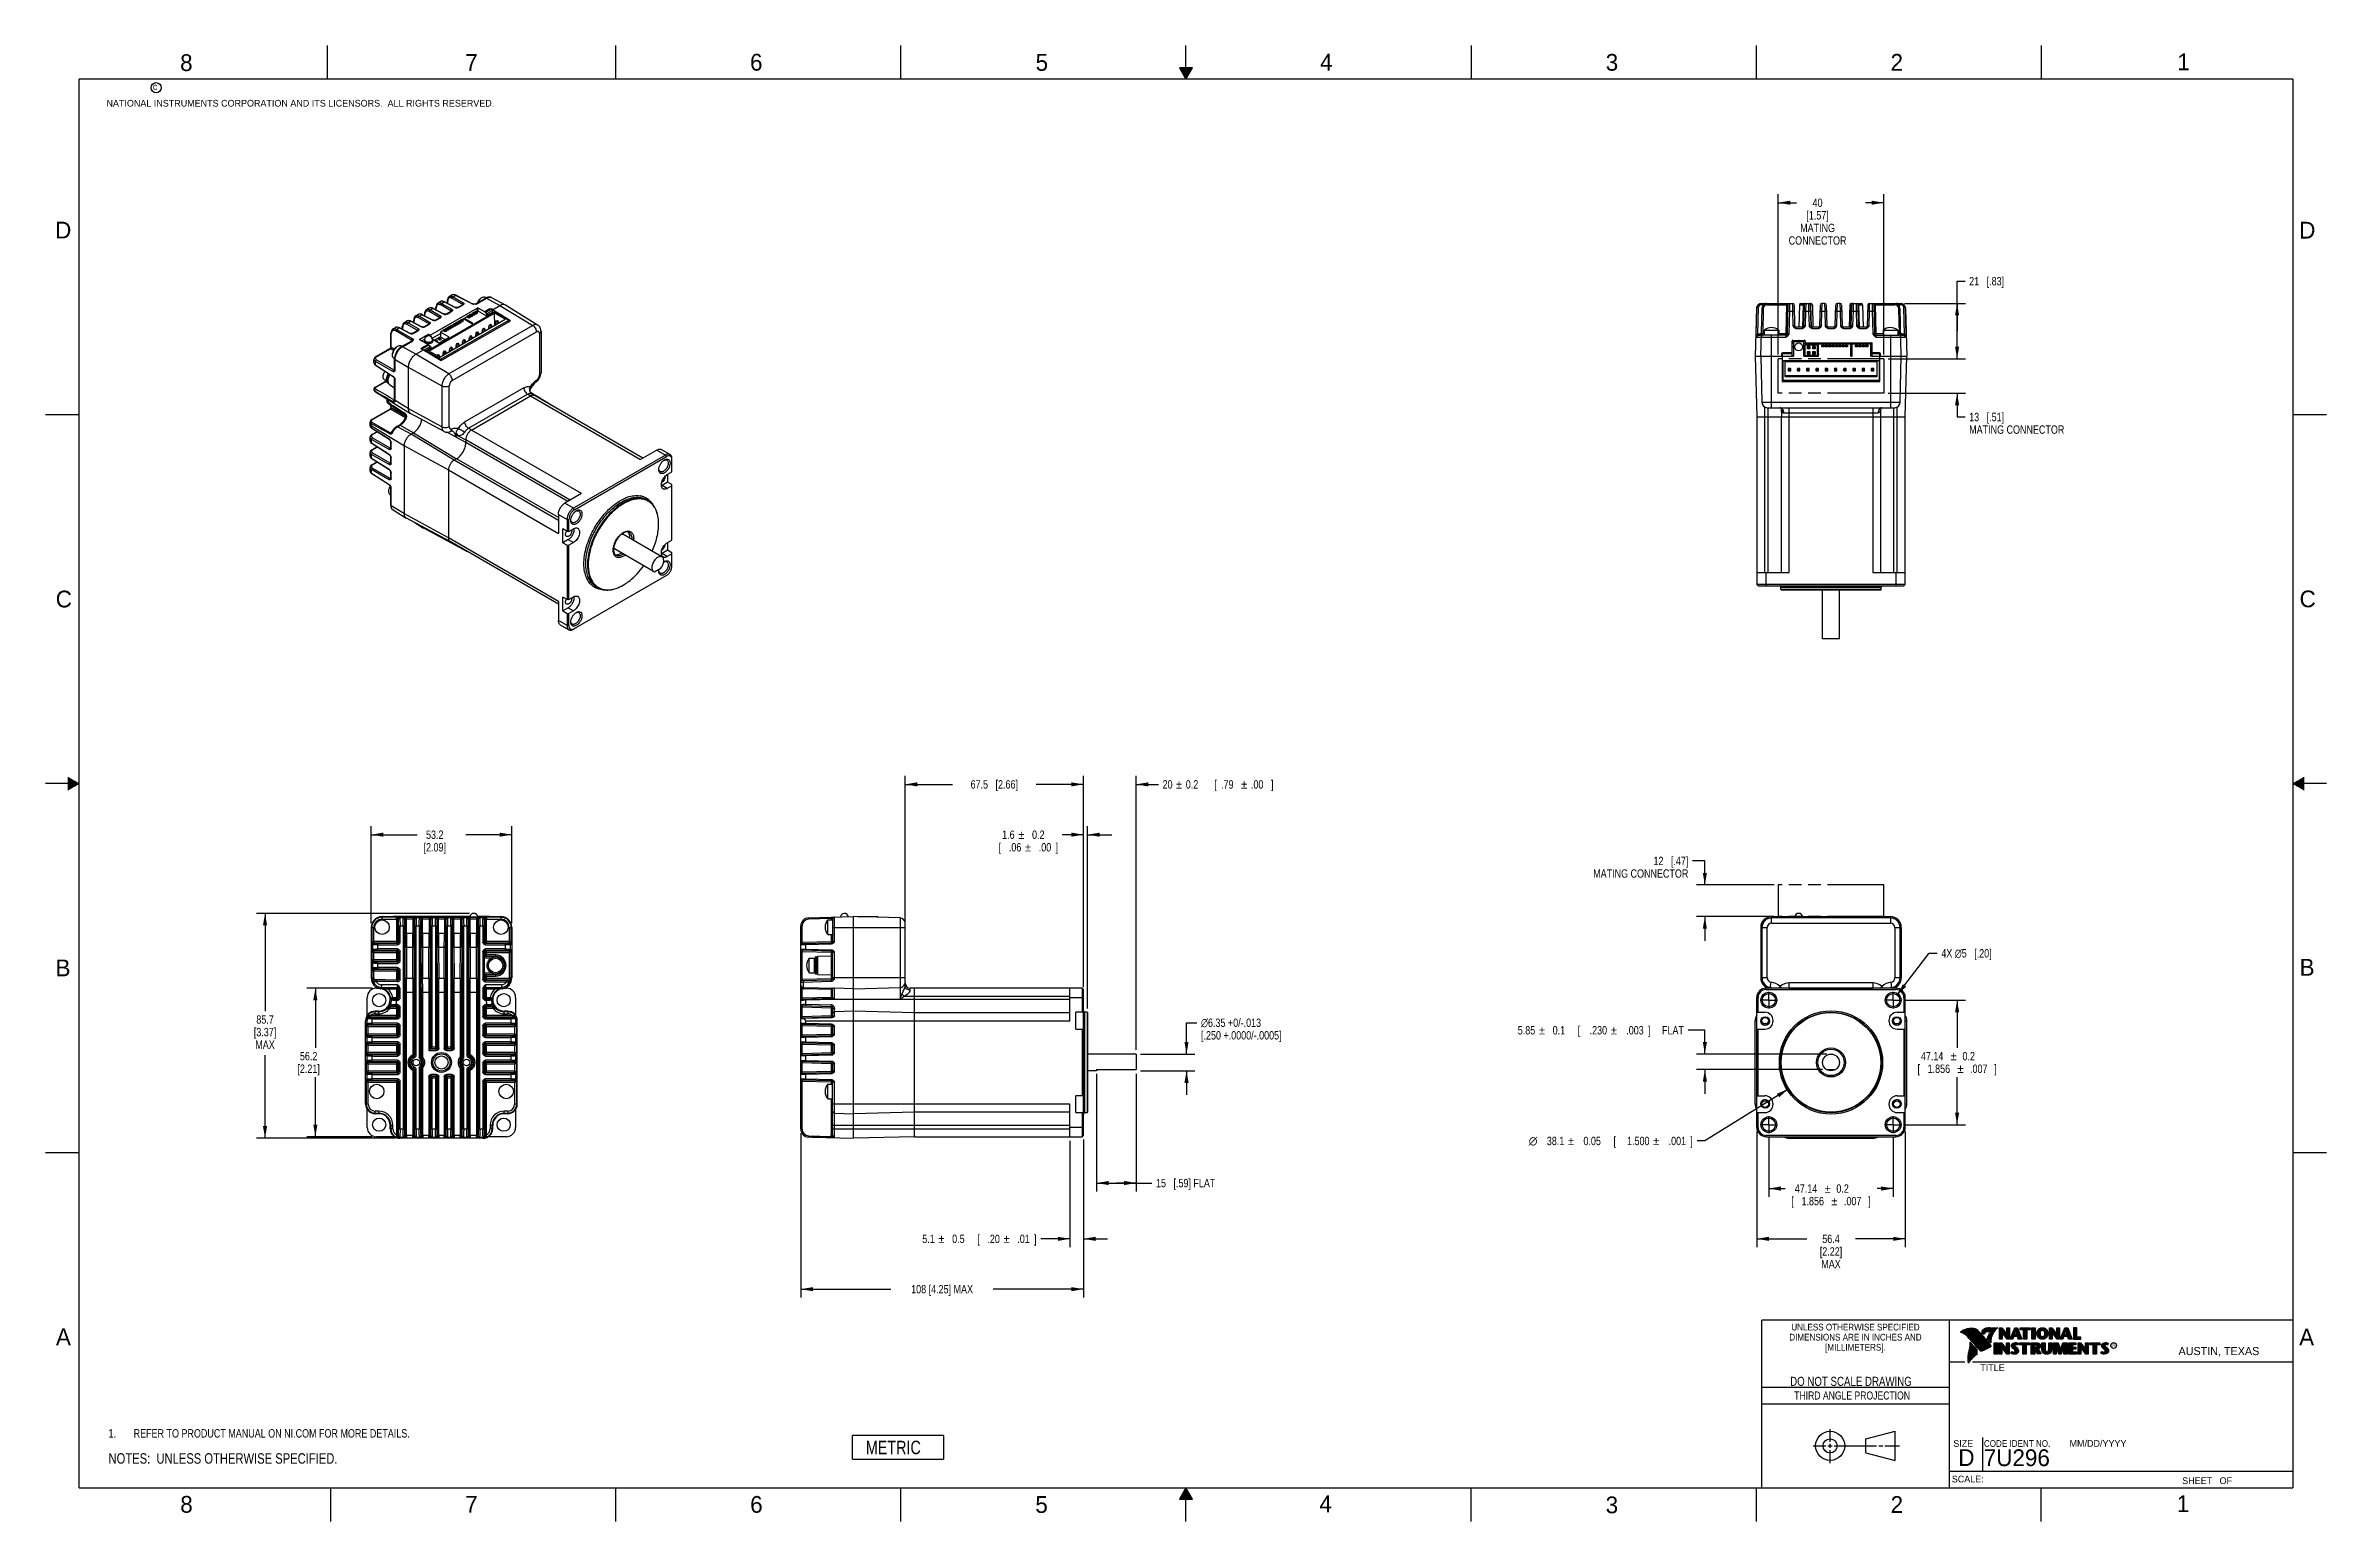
# Model space of a CAD drawing. Header units: inches. Extents: x 0 to 34, y 0 to 22.
import ezdxf
from ezdxf.enums import TextEntityAlignment as Align

# ---------------------------------------------------------------- set-up
doc = ezdxf.new("R2010")
doc.units = ezdxf.units.IN
doc.header["$LTSCALE"] = 1.87
doc.header["$MEASUREMENT"] = 0
doc.linetypes.add('CENTER', pattern=[0.6, 0.375, -0.075, 0.075, -0.075])
doc.linetypes.add('PHANTOM', pattern=[0.8, 0.45, -0.05, 0.1, -0.05, 0.1, -0.05])
doc.layers.get('0').update_dxf_attribs({"linetype": 'CONTINUOUS'})
for name, color, linetype in [('02___PRT_ALL_AXES', 7, 'CONTINUOUS'), ('03___PRT_ALL_CURVES', 7, 'CONTINUOUS'), ('DETAIL', 7, 'CONTINUOUS'), ('DIMENSIONS', 7, 'CONTINUOUS')]:
    doc.layers.add(name, color=color, linetype=linetype)
doc.styles.get("Standard").update_dxf_attribs({"font": 'txt', "width": 0.8})
doc.styles.add('TEXTSTYLE_1', font='gdt', dxfattribs={"width": 0.8})
doc.styles.add('TEXTSTYLE_2', font='txt')
doc.styles.add('TEXTSTYLE_3', font='txt', dxfattribs={"width": 0.9})
doc.dimstyles.new('DIMSTYLE_1', dxfattribs={"dimtxt": 0.125, "dimasz": 0.18, "dimexe": 0.18, "dimexo": 0.0625, "dimgap": 0.09, "dimtad": 0, "dimtih": 1, "dimtoh": 1, "dimdec": 1, "dimdsep": 46, "dimtxsty": 'STANDARD', "dimblk": '_FILLED', "dimblk1": '_FILLED', "dimblk2": '_FILLED', "dimcen": 0.09, "dimadec": 0, "dimazin": 0, "dimtp": 0.1, "dimtm": 0.1, "dimtfac": 1, "dimtdec": 1, "dimtofl": 0, "dimtmove": 0, "dimatfit": 3, "dimldrblk": '_FILLED', "dimfxl": 1, "dimtolj": 1, "dimarcsym": 0})
doc.dimstyles.new('DIMSTYLE_2', dxfattribs={"dimtxt": 0.125, "dimasz": 0.18, "dimexe": 0.18, "dimexo": 0.0625, "dimgap": 0.09, "dimtad": 0, "dimtih": 1, "dimtoh": 1, "dimdec": 1, "dimdsep": 46, "dimtxsty": 'STANDARD', "dimblk": '_FILLED', "dimblk1": '_FILLED', "dimblk2": '_FILLED', "dimcen": 0.09, "dimadec": 0, "dimazin": 0, "dimtol": 1, "dimtp": 0.5, "dimtm": 0.5, "dimtfac": 1, "dimtdec": 1, "dimtofl": 0, "dimtmove": 0, "dimatfit": 3, "dimldrblk": '_FILLED', "dimfxl": 1, "dimtolj": 1, "dimarcsym": 0})
doc.dimstyles.new('DIMSTYLE_3', dxfattribs={"dimtxt": 0.125, "dimasz": 0.18, "dimexe": 0.18, "dimexo": 0.0625, "dimgap": 0.09, "dimtad": 0, "dimtih": 1, "dimtoh": 1, "dimdec": 1, "dimdsep": 46, "dimtxsty": 'STANDARD', "dimblk": '_FILLED', "dimblk1": '_FILLED', "dimblk2": '_FILLED', "dimcen": 0.09, "dimadec": 0, "dimazin": 0, "dimtol": 1, "dimtp": 0.2, "dimtm": 0.2, "dimtfac": 1, "dimtdec": 1, "dimtofl": 0, "dimtmove": 0, "dimatfit": 3, "dimldrblk": '_FILLED', "dimfxl": 1, "dimtolj": 1, "dimarcsym": 0})
doc.dimstyles.new('DIMSTYLE_4', dxfattribs={"dimtxt": 0.125, "dimasz": 0.18, "dimexe": 0.18, "dimexo": 0.0625, "dimgap": 0.09, "dimtad": 0, "dimtih": 1, "dimtoh": 1, "dimdsep": 46, "dimtxsty": 'STANDARD', "dimblk": '_FILLED', "dimblk1": '_FILLED', "dimblk2": '_FILLED', "dimcen": 0.09, "dimadec": 0, "dimazin": 0, "dimtp": 0.1, "dimtm": 0.1, "dimtfac": 1, "dimtofl": 0, "dimtmove": 0, "dimatfit": 3, "dimldrblk": '_FILLED', "dimfxl": 1, "dimtolj": 1, "dimarcsym": 0})
doc.dimstyles.new('DIMSTYLE_5', dxfattribs={"dimtxt": 0.125, "dimasz": 0.18, "dimexe": 0.18, "dimexo": 0.0625, "dimgap": 0.09, "dimtad": 0, "dimtih": 1, "dimtoh": 1, "dimdec": 1, "dimdsep": 46, "dimtxsty": 'STANDARD', "dimblk": '_FILLED', "dimblk1": '_FILLED', "dimblk2": '_FILLED', "dimcen": 0.09, "dimadec": 0, "dimazin": 0, "dimtp": 0.1, "dimtm": 0.1, "dimtfac": 1, "dimtdec": 1, "dimtofl": 0, "dimtmove": 0, "dimatfit": 3, "dimldrblk": '_FILLED', "dimfxl": 1, "dimtolj": 1, "dimarcsym": 0})
doc.dimstyles.new('DIMSTYLE_6', dxfattribs={"dimtxt": 0.125, "dimasz": 0.18, "dimexe": 0.18, "dimexo": 0.0625, "dimgap": 0.09, "dimtad": 0, "dimtih": 1, "dimtoh": 1, "dimdsep": 46, "dimtxsty": 'STANDARD', "dimblk": '_FILLED', "dimblk1": '_FILLED', "dimblk2": '_FILLED', "dimcen": 0.09, "dimadec": 0, "dimazin": 0, "dimtol": 1, "dimtp": 0.2, "dimtm": 0.2, "dimtfac": 1, "dimtofl": 0, "dimtmove": 0, "dimatfit": 3, "dimldrblk": '_FILLED', "dimfxl": 1, "dimtolj": 1, "dimarcsym": 0})
doc.dimstyles.new('DIMSTYLE_7', dxfattribs={"dimtxt": 0.125, "dimasz": 0.18, "dimexe": 0.18, "dimexo": 0.0625, "dimgap": 0.09, "dimtad": 0, "dimtih": 1, "dimtoh": 1, "dimdsep": 46, "dimtxsty": 'STANDARD', "dimblk": '_FILLED', "dimblk1": '_FILLED', "dimblk2": '_FILLED', "dimcen": 0.09, "dimadec": 0, "dimazin": 0, "dimtol": 1, "dimtp": 0.05, "dimtm": 0.05, "dimtfac": 1, "dimtofl": 0, "dimtmove": 0, "dimatfit": 3, "dimldrblk": '_FILLED', "dimfxl": 1, "dimtolj": 1, "dimarcsym": 0})
doc.dimstyles.new('DIMSTYLE_8', dxfattribs={"dimtxt": 0.125, "dimasz": 0.18, "dimexe": 0.18, "dimexo": 0.0625, "dimgap": 0.09, "dimtad": 0, "dimtih": 1, "dimtoh": 1, "dimdsep": 46, "dimtxsty": 'STANDARD', "dimblk": '_FILLED', "dimblk1": '_FILLED', "dimblk2": '_FILLED', "dimcen": 0.09, "dimadec": 0, "dimazin": 0, "dimtol": 1, "dimtp": 0.1, "dimtm": 0.1, "dimtfac": 1, "dimtofl": 0, "dimtmove": 0, "dimatfit": 3, "dimldrblk": '_FILLED', "dimfxl": 1, "dimtolj": 1, "dimarcsym": 0})

msp = doc.modelspace()

# ---------------------------------------------------------------- texts
at = {"color": 2, "linetype": 'CONTINUOUS', "line_spacing_factor": 0.9}
for s, insert, char_height, width, attachment_point, style in [('8', (2.005, 21.871), 0.25, 0.25, 1, 'TEXTSTYLE_2'), ('7', (6.256, 21.874), 0.25, 0.25, 1, 'TEXTSTYLE_2'), ('6', (10.501, 21.877), 0.25, 0.25, 1, 'TEXTSTYLE_2'), ('5', (14.758, 21.875), 0.25, 0.25, 1, 'TEXTSTYLE_2'), ('4', (18.998, 21.878), 0.25, 0.25, 1, 'TEXTSTYLE_2'), ('3', (23.257, 21.876), 0.25, 0.25, 1, 'TEXTSTYLE_2'), ('2', (27.503, 21.876), 0.25, 0.25, 1, 'TEXTSTYLE_2'), ('1', (31.778, 21.883), 0.25, 0.25, 1, 'TEXTSTYLE_2'), ('NATIONAL INSTRUMENTS CORPORATION AND ITS LICENSORS.  ALL RIGHTS RESERVED.', (0.907, 21.191), 0.1, 7.3, 1, 'TEXTSTYLE_2'), ('c', (1.599, 21.439), 0.1, 0.1, 1, 'TEXTSTYLE_2'), ('D', (0.142, 19.375), 0.25, 0.25, 1, 'TEXTSTYLE_2'), ('D', (33.595, 19.374), 0.25, 0.25, 1, 'TEXTSTYLE_2'), ('C', (0.151, 13.875), 0.25, 0.25, 1, 'TEXTSTYLE_2'), ('C', (33.6, 13.877), 0.25, 0.25, 1, 'TEXTSTYLE_2'), ('B', (0.148, 8.376), 0.25, 0.25, 1, 'TEXTSTYLE_2'), ('B', (33.601, 8.385), 0.25, 0.25, 1, 'TEXTSTYLE_2'), ('A', (0.154, 2.876), 0.25, 0.25, 1, 'TEXTSTYLE_2'), ('DIMENSIONS ARE IN INCHES AND', (26.98, 2.796), 0.1, 2.52, 2, 'TEXTSTYLE_3'), ('UNLESS OTHERWISE SPECIFIED', (26.98, 2.946), 0.1, 2.34, 2, 'TEXTSTYLE_3'), ('A', (33.594, 2.873), 0.25, 0.25, 1, 'TEXTSTYLE_2'), ('[MILLIMETERS].', (26.98, 2.646), 0.1, 1.26, 2, 'TEXTSTYLE_3'), ('R', (30.808, 2.641), 0.042, 0.04198, 1, 'TEXTSTYLE_2'), ('AUSTIN, TEXAS', (31.796, 2.599), 0.12, 1.56, 1, 'TEXTSTYLE_2'), ('TITLE', (28.84, 2.34), 0.1, 0.5, 1, 'TEXTSTYLE_2'), ('SIZE', (28.438, 1.212), 0.1, 0.4, 1, 'TEXTSTYLE_2'), ('CODE IDENT NO.', (28.895, 1.211), 0.1, 1.26, 1, 'TEXTSTYLE_3'), ('MM/DD/YYYY', (30.172, 1.212), 0.1, 1, 1, 'TEXTSTYLE_2'), ('SCALE:', (28.416, 0.681), 0.1, 0.6, 1, 'TEXTSTYLE_2'), ('8', (2.007, 0.379), 0.25, 0.25, 1, 'TEXTSTYLE_2'), ('7', (6.255, 0.379), 0.25, 0.25, 1, 'TEXTSTYLE_2'), ('6', (10.503, 0.378), 0.25, 0.25, 1, 'TEXTSTYLE_2'), ('5', (14.754, 0.376), 0.25, 0.25, 1, 'TEXTSTYLE_2'), ('4', (18.988, 0.387), 0.25, 0.25, 1, 'TEXTSTYLE_2'), ('3', (23.256, 0.371), 0.25, 0.25, 1, 'TEXTSTYLE_2'), ('2', (27.504, 0.376), 0.25, 0.25, 1, 'TEXTSTYLE_2'), ('1', (31.771, 0.389), 0.25, 0.25, 1, 'TEXTSTYLE_2'), ('SHEET   OF', (31.85, 0.656), 0.1, 1, 1, 'TEXTSTYLE_2')]:
    msp.add_mtext(s, dxfattribs=dict(at, insert=insert, char_height=char_height, width=width, attachment_point=attachment_point, style=style))
at = {"color": 7, "linetype": 'CONTINUOUS', "insert": (26.913, 2.155), "char_height": 0.135, "width": 2.16, "attachment_point": 2, "line_spacing_factor": 0.9}
msp.add_mtext('DO NOT SCALE DRAWING', dxfattribs=at)
at = {"color": 2, "linetype": 'CONTINUOUS', "insert": (26.93, 1.937), "char_height": 0.12, "width": 2.112, "attachment_point": 2, "line_spacing_factor": 0.9}
msp.add_mtext('THIRD ANGLE PROJECTION', dxfattribs=at)
at = {"color": 7, "linetype": 'CONTINUOUS', "char_height": 0.25, "attachment_point": 1, "line_spacing_factor": 0.9, "style": 'TEXTSTYLE_2'}
for s, insert, width in [('D  ', (28.513, 1.076), 0.75), ('7U296', (28.893, 1.074), 1.25)]:
    msp.add_mtext(s, dxfattribs=dict(at, insert=insert, width=width))

# ---------------------------------------------------------------- blocks, each defined once
blk = doc.blocks.new('_FILLED')
at = {"color": 0, "linetype": 'BYBLOCK'}
blk.add_solid([(0, 0), (-1, 0.17), (-1, -0.17)], dxfattribs=at)
blk = doc.blocks.new('*D0')
at = {"layer": 'DIMENSIONS', "color": 2, "linetype": 'CONTINUOUS'}
for p, q in [((28.495, 17.331), (28.495, 17.691)), ((27.465, 17.331), (28.62, 17.331)), ((27.465, 16.819), (28.62, 16.819)), ((28.495, 16.819), (28.495, 16.464)), ((28.495, 16.464), (28.613, 16.464))]:
    blk.add_line(p, q, dxfattribs=at)
at = {"layer": 'DIMENSIONS', "color": 2, "linetype": 'CONTINUOUS', "xscale": 0.18, "yscale": 0.18, "zscale": 0.18}
for p, rotation in [((28.495, 17.331), 270), ((28.495, 16.819), 90)]:
    blk.add_blockref('_FILLED', p, dxfattribs=dict(at, rotation=rotation))
at = {"layer": 'DIMENSIONS', "color": 2, "linetype": 'CONTINUOUS', "insert": (28.675, 16.526), "char_height": 0.125, "width": 1.6, "attachment_point": 1, "line_spacing_factor": 0.9}
blk.add_mtext('13{\\Ftxt.shx;\\W1.000000;\\H0.125000; }[.51]\\PMATING CONNECTOR', dxfattribs=at)
blk = doc.blocks.new('*D1')
at = {"layer": 'DIMENSIONS', "color": 2, "linetype": 'CONTINUOUS'}
for p, q in [((25.828, 17.393), (25.828, 19.783)), ((27.403, 17.393), (27.403, 19.783)), ((25.828, 19.658), (26.103, 19.658)), ((27.403, 19.658), (27.128, 19.658))]:
    blk.add_line(p, q, dxfattribs=at)
at = {"layer": 'DIMENSIONS', "color": 2, "linetype": 'CONTINUOUS', "xscale": 0.18, "yscale": 0.18, "zscale": 0.18, "rotation": 180}
blk.add_blockref('_FILLED', (25.828, 19.658), dxfattribs=at)
at = {"layer": 'DIMENSIONS', "color": 2, "linetype": 'CONTINUOUS', "xscale": 0.18, "yscale": 0.18, "zscale": 0.18}
blk.add_blockref('_FILLED', (27.403, 19.658), dxfattribs=at)
at = {"layer": 'DIMENSIONS', "color": 2, "linetype": 'CONTINUOUS', "insert": (26.415, 19.72), "char_height": 0.125, "width": 0.9, "attachment_point": 2, "line_spacing_factor": 0.9}
blk.add_mtext('40\\P[1.57]\\PMATING\\PCONNECTOR', dxfattribs=at)
blk = doc.blocks.new('*D2')
at = {"layer": 'DIMENSIONS', "color": 2, "linetype": 'CONTINUOUS'}
for p, q in [((24.735, 9.846), (24.551, 9.846)), ((24.735, 9.487), (24.735, 9.846)), ((25.766, 9.487), (24.61, 9.487)), ((25.766, 9.015), (24.61, 9.015)), ((24.735, 9.015), (24.735, 8.655))]:
    blk.add_line(p, q, dxfattribs=at)
at = {"layer": 'DIMENSIONS', "color": 2, "linetype": 'CONTINUOUS', "xscale": 0.18, "yscale": 0.18, "zscale": 0.18}
for p, rotation in [((24.735, 9.487), 270), ((24.735, 9.015), 90)]:
    blk.add_blockref('_FILLED', p, dxfattribs=dict(at, rotation=rotation))
at = {"layer": 'DIMENSIONS', "color": 2, "linetype": 'CONTINUOUS', "insert": (24.489, 9.908), "char_height": 0.125, "width": 1.6, "attachment_point": 3, "line_spacing_factor": 0.9}
blk.add_mtext('12{\\Ftxt.shx;\\W1.000000;\\H0.125000; }[.47]\\PMATING CONNECTOR', dxfattribs=at)
blk = doc.blocks.new('*D3')
at = {"layer": 'DIMENSIONS', "color": 2, "linetype": 'CONTINUOUS'}
for p, q in [((28.495, 17.744), (28.495, 18.488)), ((28.495, 18.488), (28.613, 18.488)), ((27.711, 18.158), (28.62, 18.158)), ((28.495, 18.158), (28.495, 17.744)), ((28.495, 17.331), (28.495, 17.744)), ((27.465, 17.331), (28.62, 17.331))]:
    blk.add_line(p, q, dxfattribs=at)
at = {"layer": 'DIMENSIONS', "color": 2, "linetype": 'CONTINUOUS', "xscale": 0.18, "yscale": 0.18, "zscale": 0.18}
for p, rotation in [((28.495, 18.158), 90), ((28.495, 17.331), 270)]:
    blk.add_blockref('_FILLED', p, dxfattribs=dict(at, rotation=rotation))
at = {"layer": 'DIMENSIONS', "color": 2, "linetype": 'CONTINUOUS', "insert": (28.675, 18.551), "char_height": 0.125, "width": 0.825, "attachment_point": 1, "line_spacing_factor": 0.9}
blk.add_mtext('21{\\Ftxt.shx;\\W1.000000;\\H0.125000; }[.83]', dxfattribs=at)
blk = doc.blocks.new('*D4')
at = {"layer": 'DIMENSIONS', "color": 2, "linetype": 'CONTINUOUS'}
for p, q in [((15.668, 6.674), (15.668, 4.919)), ((16.258, 6.674), (16.258, 4.919)), ((15.668, 5.044), (15.963, 5.044)), ((16.258, 5.044), (15.963, 5.044)), ((15.963, 5.044), (16.491, 5.044))]:
    blk.add_line(p, q, dxfattribs=at)
at = {"layer": 'DIMENSIONS', "color": 2, "linetype": 'CONTINUOUS', "xscale": 0.18, "yscale": 0.18, "zscale": 0.18, "rotation": 180}
blk.add_blockref('_FILLED', (15.668, 5.044), dxfattribs=at)
at = {"layer": 'DIMENSIONS', "color": 2, "linetype": 'CONTINUOUS', "xscale": 0.18, "yscale": 0.18, "zscale": 0.18}
blk.add_blockref('_FILLED', (16.258, 5.044), dxfattribs=at)
at = {"layer": 'DIMENSIONS', "color": 2, "linetype": 'CONTINUOUS', "insert": (16.553, 5.106), "char_height": 0.125, "width": 1.325, "attachment_point": 1, "line_spacing_factor": 0.9}
blk.add_mtext('15{\\Ftxt.shx;\\W1.000000;\\H0.125000; }[.59] FLAT', dxfattribs=at)
blk = doc.blocks.new('*D5')
at = {"layer": 'DIMENSIONS', "color": 2, "linetype": 'CONTINUOUS'}
for p, q in [((15.27, 5.673), (15.27, 4.087)), ((15.471, 5.693), (15.471, 4.087)), ((15.27, 4.212), (14.834, 4.212)), ((15.471, 4.212), (15.831, 4.212))]:
    blk.add_line(p, q, dxfattribs=at)
at = {"layer": 'DIMENSIONS', "color": 2, "linetype": 'CONTINUOUS', "xscale": 0.18, "yscale": 0.18, "zscale": 0.18}
blk.add_blockref('_FILLED', (15.27, 4.212), dxfattribs=at)
at = {"layer": 'DIMENSIONS', "color": 2, "linetype": 'CONTINUOUS', "xscale": 0.18, "yscale": 0.18, "zscale": 0.18, "rotation": 180}
blk.add_blockref('_FILLED', (15.471, 4.212), dxfattribs=at)
at = {"layer": 'DIMENSIONS', "color": 2, "linetype": 'CONTINUOUS', "width": 0.8}
for s, p in [('5.1', (13.254, 4.149)), ('0.5', (13.7, 4.149)), ('[', (13.925, 4.149)), ('.20', (14.225, 4.149)), ('.01', (14.671, 4.149)), (']', (14.771, 4.149))]:
    blk.add_text(s, height=0.125, dxfattribs=at).set_placement(p, align=Align.RIGHT)
at = {"layer": 'DIMENSIONS', "color": 2, "linetype": 'CONTINUOUS', "style": 'TEXTSTYLE_1'}
for p in [(13.4, 4.149), (14.371, 4.149)]:
    blk.add_text('`', height=0.125, dxfattribs=at).set_placement(p, align=Align.RIGHT)
blk = doc.blocks.new('*D6')
at = {"layer": 'DIMENSIONS', "color": 2, "linetype": 'CONTINUOUS'}
for p, q in [((11.258, 5.785), (11.258, 3.337)), ((15.471, 5.693), (15.471, 3.337)), ((11.258, 3.462), (12.602, 3.462)), ((15.471, 3.462), (14.127, 3.462))]:
    blk.add_line(p, q, dxfattribs=at)
at = {"layer": 'DIMENSIONS', "color": 2, "linetype": 'CONTINUOUS', "xscale": 0.18, "yscale": 0.18, "zscale": 0.18, "rotation": 180}
blk.add_blockref('_FILLED', (11.258, 3.462), dxfattribs=at)
at = {"layer": 'DIMENSIONS', "color": 2, "linetype": 'CONTINUOUS', "xscale": 0.18, "yscale": 0.18, "zscale": 0.18}
blk.add_blockref('_FILLED', (15.471, 3.462), dxfattribs=at)
at = {"layer": 'DIMENSIONS', "color": 2, "linetype": 'CONTINUOUS', "insert": (13.364, 3.524), "char_height": 0.125, "width": 1.4, "attachment_point": 2, "line_spacing_factor": 0.9}
blk.add_mtext('108 [4.25] MAX', dxfattribs=at)
blk = doc.blocks.new('*D7')
at = {"layer": 'DIMENSIONS', "color": 2, "linetype": 'CONTINUOUS'}
for p, q in [((15.471, 10.237), (15.153, 10.237)), ((15.471, 7.991), (15.471, 10.362)), ((15.534, 7.646), (15.534, 10.362)), ((15.534, 10.237), (15.894, 10.237))]:
    blk.add_line(p, q, dxfattribs=at)
at = {"layer": 'DIMENSIONS', "color": 2, "linetype": 'CONTINUOUS', "xscale": 0.18, "yscale": 0.18, "zscale": 0.18}
blk.add_blockref('_FILLED', (15.471, 10.237), dxfattribs=at)
at = {"layer": 'DIMENSIONS', "color": 2, "linetype": 'CONTINUOUS', "xscale": 0.18, "yscale": 0.18, "zscale": 0.18, "rotation": 180}
blk.add_blockref('_FILLED', (15.534, 10.237), dxfattribs=at)
at = {"layer": 'DIMENSIONS', "color": 2, "linetype": 'CONTINUOUS', "width": 0.8}
for s, p in [('1.6', (14.445, 10.174)), ('0.2', (14.891, 10.174)), ('[', (14.245, 9.987)), ('.06', (14.545, 9.987)), ('.00', (14.991, 9.987)), (']', (15.091, 9.987))]:
    blk.add_text(s, height=0.125, dxfattribs=at).set_placement(p, align=Align.RIGHT)
at = {"layer": 'DIMENSIONS', "color": 2, "linetype": 'CONTINUOUS', "style": 'TEXTSTYLE_1'}
for p in [(14.591, 10.174), (14.691, 9.987)]:
    blk.add_text('`', height=0.125, dxfattribs=at).set_placement(p, align=Align.RIGHT)
blk = doc.blocks.new('*D8')
at = {"layer": 'DIMENSIONS', "color": 2, "linetype": 'CONTINUOUS'}
for p, q in [((12.813, 8.938), (12.813, 11.112)), ((12.813, 10.987), (13.517, 10.987)), ((15.471, 10.987), (14.767, 10.987)), ((15.471, 7.963), (15.471, 11.112))]:
    blk.add_line(p, q, dxfattribs=at)
at = {"layer": 'DIMENSIONS', "color": 2, "linetype": 'CONTINUOUS', "xscale": 0.18, "yscale": 0.18, "zscale": 0.18}
for p, rotation in [((12.813, 10.987), 180), ((15.471, 10.987), 360)]:
    blk.add_blockref('_FILLED', p, dxfattribs=dict(at, rotation=rotation))
at = {"layer": 'DIMENSIONS', "color": 2, "linetype": 'CONTINUOUS', "insert": (14.142, 11.049), "char_height": 0.125, "width": 1.125, "attachment_point": 2, "line_spacing_factor": 0.9}
blk.add_mtext('67.5{\\Ftxt.shx;\\W1.000000;\\H0.125000; }[2.66]', dxfattribs=at)
blk = doc.blocks.new('*D9')
at = {"layer": 'DIMENSIONS', "color": 2, "linetype": 'CONTINUOUS'}
for p, q in [((15.471, 10.987), (15.111, 10.987)), ((15.471, 7.991), (15.471, 11.112)), ((16.258, 7.029), (16.258, 11.112)), ((16.258, 10.987), (16.589, 10.987))]:
    blk.add_line(p, q, dxfattribs=at)
at = {"layer": 'DIMENSIONS', "color": 2, "linetype": 'CONTINUOUS', "xscale": 0.18, "yscale": 0.18, "zscale": 0.18}
blk.add_blockref('_FILLED', (15.471, 10.987), dxfattribs=at)
at = {"layer": 'DIMENSIONS', "color": 2, "linetype": 'CONTINUOUS', "xscale": 0.18, "yscale": 0.18, "zscale": 0.18, "rotation": 180}
blk.add_blockref('_FILLED', (16.258, 10.987), dxfattribs=at)
at = {"layer": 'DIMENSIONS', "color": 2, "linetype": 'CONTINUOUS', "width": 0.8}
for s, p in [('20', (16.651, 10.924)), ('0.2', (16.997, 10.924)), ('[', (17.422, 10.924)), ('.79', (17.522, 10.924)), ('.00', (17.968, 10.924)), (']', (18.268, 10.924))]:
    blk.add_text(s, height=0.125, dxfattribs=at).set_placement(p)
at = {"layer": 'DIMENSIONS', "color": 2, "linetype": 'CONTINUOUS', "style": 'TEXTSTYLE_1'}
for p in [(16.851, 10.924), (17.822, 10.924)]:
    blk.add_text('`', height=0.125, dxfattribs=at).set_placement(p)
blk = doc.blocks.new('*D10')
at = {"layer": 'DIMENSIONS', "color": 2, "linetype": 'CONTINUOUS'}
for p, q in [((17.008, 6.967), (17.008, 7.433)), ((17.008, 7.433), (17.161, 7.433)), ((16.321, 6.967), (17.133, 6.967)), ((16.321, 6.717), (17.133, 6.717)), ((17.008, 6.717), (17.008, 6.357))]:
    blk.add_line(p, q, dxfattribs=at)
at = {"layer": 'DIMENSIONS', "color": 2, "linetype": 'CONTINUOUS', "xscale": 0.18, "yscale": 0.18, "zscale": 0.18}
for p, rotation in [((17.008, 6.967), 270), ((17.008, 6.717), 90)]:
    blk.add_blockref('_FILLED', p, dxfattribs=dict(at, rotation=rotation))
at = {"layer": 'DIMENSIONS', "color": 2, "linetype": 'CONTINUOUS', "insert": (17.224, 7.496), "char_height": 0.125, "width": 2, "attachment_point": 1, "line_spacing_factor": 0.9, "style": 'TEXTSTYLE_1'}
blk.add_mtext('{\\Fgdt;n}\\Ftxt;6.35 +0/-.013\\P[.250 +.0000/-.0005]', dxfattribs=at)
blk = doc.blocks.new('*D11')
at = {"layer": 'DIMENSIONS', "color": 2, "linetype": 'CONTINUOUS'}
for p, q in [((27.603, 7.848), (28.08, 8.469)), ((28.08, 8.469), (28.197, 8.469))]:
    blk.add_line(p, q, dxfattribs=at)
at = {"layer": 'DIMENSIONS', "color": 2, "linetype": 'CONTINUOUS', "xscale": 0.18, "yscale": 0.18, "zscale": 0.18, "rotation": 232.5097190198}
blk.add_blockref('_FILLED', (27.603, 7.848), dxfattribs=at)
at = {"layer": 'DIMENSIONS', "color": 2, "linetype": 'CONTINUOUS', "insert": (28.26, 8.531), "char_height": 0.125, "width": 1.19167, "attachment_point": 1, "line_spacing_factor": 0.9}
blk.add_mtext('4X \\Fgdt;{\\Fgdt;n}\\Ftxt;5{\\Ftxt.shx;\\W1.000000;\\H0.125000; }[.20]', dxfattribs=at)
blk = doc.blocks.new('*D12')
at = {"layer": 'DIMENSIONS', "color": 2, "linetype": 'CONTINUOUS'}
for p, q in [((27.731, 7.77), (28.62, 7.77)), ((28.495, 7.77), (28.495, 7.06)), ((28.495, 5.914), (28.495, 6.623)), ((27.731, 5.914), (28.62, 5.914))]:
    blk.add_line(p, q, dxfattribs=at)
at = {"layer": 'DIMENSIONS', "color": 2, "linetype": 'CONTINUOUS', "xscale": 0.18, "yscale": 0.18, "zscale": 0.18}
for p, rotation in [((28.495, 7.77), 90), ((28.495, 5.914), 270)]:
    blk.add_blockref('_FILLED', p, dxfattribs=dict(at, rotation=rotation))
at = {"layer": 'DIMENSIONS', "color": 2, "linetype": 'CONTINUOUS', "width": 0.8}
for s, p in [('[', (27.923, 6.685)), ('47.14', (28.123, 6.873)), ('1.856', (28.223, 6.685)), ('0.2', (28.668, 6.873)), ('.007', (28.818, 6.685)), (']', (29.068, 6.685))]:
    blk.add_text(s, height=0.125, dxfattribs=at).set_placement(p, align=Align.CENTER)
at = {"layer": 'DIMENSIONS', "color": 2, "linetype": 'CONTINUOUS', "style": 'TEXTSTYLE_1'}
for p in [(28.445, 6.873), (28.545, 6.685)]:
    blk.add_text('`', height=0.125, dxfattribs=at).set_placement(p, align=Align.CENTER)
blk = doc.blocks.new('*D13')
at = {"layer": 'DIMENSIONS', "color": 2, "linetype": 'CONTINUOUS'}
for p, q in [((25.688, 5.726), (25.688, 4.837)), ((27.543, 5.726), (27.543, 4.837)), ((25.688, 4.962), (25.93, 4.962)), ((27.543, 4.962), (27.301, 4.962))]:
    blk.add_line(p, q, dxfattribs=at)
at = {"layer": 'DIMENSIONS', "color": 2, "linetype": 'CONTINUOUS', "xscale": 0.18, "yscale": 0.18, "zscale": 0.18, "rotation": 180}
blk.add_blockref('_FILLED', (25.688, 4.962), dxfattribs=at)
at = {"layer": 'DIMENSIONS', "color": 2, "linetype": 'CONTINUOUS', "xscale": 0.18, "yscale": 0.18, "zscale": 0.18}
blk.add_blockref('_FILLED', (27.543, 4.962), dxfattribs=at)
at = {"layer": 'DIMENSIONS', "color": 2, "linetype": 'CONTINUOUS', "width": 0.8}
for s, p in [('[', (26.043, 4.712)), ('47.14', (26.243, 4.899)), ('1.856', (26.343, 4.712)), ('0.2', (26.788, 4.899)), ('.007', (26.938, 4.712)), (']', (27.188, 4.712))]:
    blk.add_text(s, height=0.125, dxfattribs=at).set_placement(p, align=Align.CENTER)
at = {"layer": 'DIMENSIONS', "color": 2, "linetype": 'CONTINUOUS', "style": 'TEXTSTYLE_1'}
for p in [(26.565, 4.899), (26.665, 4.712)]:
    blk.add_text('`', height=0.125, dxfattribs=at).set_placement(p, align=Align.CENTER)
blk = doc.blocks.new('*D14')
at = {"layer": 'DIMENSIONS', "color": 2, "linetype": 'CONTINUOUS'}
for p, q in [((25.509, 5.811), (25.509, 4.087)), ((27.722, 5.811), (27.722, 4.087)), ((25.509, 4.212), (26.253, 4.212)), ((27.722, 4.212), (26.978, 4.212))]:
    blk.add_line(p, q, dxfattribs=at)
at = {"layer": 'DIMENSIONS', "color": 2, "linetype": 'CONTINUOUS', "xscale": 0.18, "yscale": 0.18, "zscale": 0.18, "rotation": 180}
blk.add_blockref('_FILLED', (25.509, 4.212), dxfattribs=at)
at = {"layer": 'DIMENSIONS', "color": 2, "linetype": 'CONTINUOUS', "xscale": 0.18, "yscale": 0.18, "zscale": 0.18}
blk.add_blockref('_FILLED', (27.722, 4.212), dxfattribs=at)
at = {"layer": 'DIMENSIONS', "color": 2, "linetype": 'CONTINUOUS', "insert": (26.615, 4.274), "char_height": 0.125, "width": 0.6, "attachment_point": 2, "line_spacing_factor": 0.9}
blk.add_mtext('56.4\\P[2.22]\\PMAX', dxfattribs=at)
blk = doc.blocks.new('*D15')
at = {"layer": 'DIMENSIONS', "color": 2, "linetype": 'CONTINUOUS'}
for p, q in [((25.979, 6.445), (24.735, 5.671)), ((24.735, 5.671), (24.618, 5.671))]:
    blk.add_line(p, q, dxfattribs=at)
at = {"layer": 'DIMENSIONS', "color": 2, "linetype": 'CONTINUOUS', "xscale": 0.18, "yscale": 0.18, "zscale": 0.18, "rotation": 31.9038232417}
blk.add_blockref('_FILLED', (25.979, 6.445), dxfattribs=at)
at = {"layer": 'DIMENSIONS', "color": 2, "linetype": 'CONTINUOUS', "style": 'TEXTSTYLE_1'}
for s, p in [('n', (22.239, 5.609)), ('`', (22.785, 5.609)), ('`', (24.055, 5.609))]:
    blk.add_text(s, height=0.125, dxfattribs=at).set_placement(p, align=Align.RIGHT)
at = {"layer": 'DIMENSIONS', "color": 2, "linetype": 'CONTINUOUS', "width": 0.8}
for s, p in [('38.1', (22.639, 5.609)), ('0.05', (23.185, 5.609)), ('[', (23.41, 5.609)), ('1.500', (23.91, 5.609)), ('.001', (24.455, 5.609)), (']', (24.555, 5.609))]:
    blk.add_text(s, height=0.125, dxfattribs=at).set_placement(p, align=Align.RIGHT)
blk = doc.blocks.new('*D16')
at = {"layer": 'DIMENSIONS', "color": 2, "linetype": 'CONTINUOUS'}
for p, q in [((24.735, 7.322), (24.485, 7.322)), ((24.735, 6.967), (24.735, 7.322)), ((26.553, 6.967), (24.61, 6.967)), ((26.486, 6.736), (24.61, 6.736)), ((24.735, 6.736), (24.735, 6.376))]:
    blk.add_line(p, q, dxfattribs=at)
at = {"layer": 'DIMENSIONS', "color": 2, "linetype": 'CONTINUOUS', "xscale": 0.18, "yscale": 0.18, "zscale": 0.18}
for p, rotation in [((24.735, 6.967), 270), ((24.735, 6.736), 90)]:
    blk.add_blockref('_FILLED', p, dxfattribs=dict(at, rotation=rotation))
at = {"layer": 'DIMENSIONS', "color": 2, "linetype": 'CONTINUOUS', "width": 0.8}
for s, p in [('5.85', (22.206, 7.259)), ('0.1', (22.652, 7.259)), ('[', (22.877, 7.259)), ('.230', (23.277, 7.259)), ('.003', (23.823, 7.259)), (']', (23.923, 7.259)), (' FLAT', (24.423, 7.259))]:
    blk.add_text(s, height=0.125, dxfattribs=at).set_placement(p, align=Align.RIGHT)
at = {"layer": 'DIMENSIONS', "color": 2, "linetype": 'CONTINUOUS', "style": 'TEXTSTYLE_1'}
for p in [(22.352, 7.259), (23.423, 7.259)]:
    blk.add_text('`', height=0.125, dxfattribs=at).set_placement(p, align=Align.RIGHT)
blk = doc.blocks.new('*D17')
at = {"layer": 'DIMENSIONS', "color": 2, "linetype": 'CONTINUOUS'}
for p, q in [((4.854, 8.916), (4.854, 10.362)), ((4.854, 10.237), (5.538, 10.237)), ((6.948, 10.237), (6.263, 10.237)), ((6.948, 8.916), (6.948, 10.362))]:
    blk.add_line(p, q, dxfattribs=at)
at = {"layer": 'DIMENSIONS', "color": 2, "linetype": 'CONTINUOUS', "xscale": 0.18, "yscale": 0.18, "zscale": 0.18}
for p, rotation in [((4.854, 10.237), 180), ((6.948, 10.237), 360)]:
    blk.add_blockref('_FILLED', p, dxfattribs=dict(at, rotation=rotation))
at = {"layer": 'DIMENSIONS', "color": 2, "linetype": 'CONTINUOUS', "insert": (5.801, 10.299), "char_height": 0.125, "width": 0.6, "attachment_point": 2, "line_spacing_factor": 0.9}
blk.add_mtext('53.2\\P[2.09]', dxfattribs=at)
blk = doc.blocks.new('*D18')
at = {"layer": 'DIMENSIONS', "color": 2, "linetype": 'CONTINUOUS'}
for p, q in [((4.87, 7.948), (3.896, 7.948)), ((4.021, 7.948), (4.021, 7.06)), ((4.021, 5.735), (4.021, 6.623)), ((4.87, 5.735), (3.896, 5.735))]:
    blk.add_line(p, q, dxfattribs=at)
at = {"layer": 'DIMENSIONS', "color": 2, "linetype": 'CONTINUOUS', "xscale": 0.18, "yscale": 0.18, "zscale": 0.18}
for p, rotation in [((4.021, 7.948), 90), ((4.021, 5.735), 270)]:
    blk.add_blockref('_FILLED', p, dxfattribs=dict(at, rotation=rotation))
at = {"layer": 'DIMENSIONS', "color": 2, "linetype": 'CONTINUOUS', "insert": (3.921, 6.998), "char_height": 0.125, "width": 0.6, "attachment_point": 2, "line_spacing_factor": 0.9}
blk.add_mtext('56.2\\P[2.21]', dxfattribs=at)
blk = doc.blocks.new('*D19')
at = {"layer": 'DIMENSIONS', "color": 2, "linetype": 'CONTINUOUS'}
for p, q in [((6.321, 9.064), (3.146, 9.064)), ((3.271, 9.064), (3.271, 7.606)), ((3.271, 5.712), (3.271, 6.95)), ((5.216, 5.712), (3.146, 5.712))]:
    blk.add_line(p, q, dxfattribs=at)
at = {"layer": 'DIMENSIONS', "color": 2, "linetype": 'CONTINUOUS', "xscale": 0.18, "yscale": 0.18, "zscale": 0.18}
for p, rotation in [((3.271, 9.064), 90), ((3.271, 5.712), 270)]:
    blk.add_blockref('_FILLED', p, dxfattribs=dict(at, rotation=rotation))
at = {"layer": 'DIMENSIONS', "color": 2, "linetype": 'CONTINUOUS', "insert": (3.271, 7.544), "char_height": 0.125, "width": 0.6, "attachment_point": 2, "line_spacing_factor": 0.9}
blk.add_mtext('85.7\\P[3.37]\\PMAX', dxfattribs=at)
blk = doc.blocks.new('NOTES_HEADER_BL0', base_point=(3.1215, 0.9375))
at = {"layer": 'DETAIL', "color": 2, "linetype": 'CONTINUOUS', "width": 0.8}
blk.add_text('NOTES:  UNLESS OTHERWISE SPECIFIED.', height=0.156, dxfattribs=at).set_placement((0.9375, 0.8595))
blk = doc.blocks.new('METRIC_BL1', base_point=(12.706, 1.103))
at = {"layer": 'DETAIL', "color": 7, "linetype": 'CONTINUOUS', "const_width": 0.02}
for points in [[(12.026, 1.283), (13.386, 1.283)], [(12.026, 1.283), (12.026, 0.923)], [(13.386, 1.283), (13.386, 0.923)], [(12.026, 0.923), (13.386, 0.923)]]:
    blk.add_lwpolyline(points, dxfattribs=at)
at = {"layer": 'DETAIL', "color": 2, "linetype": 'CONTINUOUS', "width": 0.8}
blk.add_text('METRIC', height=0.2, dxfattribs=at).set_placement((12.227, 1.002))
blk = doc.blocks.new('CUSTOM_NOTE_BL2', base_point=(3.675, 1.312))
at = {"layer": 'DETAIL', "color": 2, "linetype": 'CONTINUOUS', "width": 0.8}
for s, p in [('1.', (0.938, 1.25)), ('REFER TO PRODUCT MANUAL ON NI.COM FOR MORE DETAILS.', (1.312, 1.25))]:
    blk.add_text(s, height=0.125, dxfattribs=at).set_placement(p)

# ---------------------------------------------------------------- dimensions: what is measured, and where the dimension line sits
at = {"layer": 'DIMENSIONS', "color": 2, "linetype": 'CONTINUOUS'}
for base, p1, p2, angle, text, dimstyle, picture, middle in [((25.828, 19.658), (27.403, 17.393), (25.828, 17.393), 180, '<>\\PMATING\\PCONNECTOR', 'DIMSTYLE_1', '*D1', (26.29, 19.361)), ((28.495, 17.331), (27.465, 16.819), (27.465, 17.331), 90, '<>\\PMATING CONNECTOR', 'DIMSTYLE_1', '*D0', (29.475, 16.354)), ((24.735, 9.487), (25.766, 9.015), (25.766, 9.487), 90, '<>\\PMATING CONNECTOR', 'DIMSTYLE_1', '*D2', (22.839, 9.736)), ((3.271, 5.712), (6.321, 9.064), (5.216, 5.712), 270, '85.7\\P[3.37]\\PMAX', 'DIMSTYLE_1', '*D19', (2.971, 7.278)), ((17.008, 6.967), (16.321, 6.717), (16.321, 6.967), 90, '%%c6.35 +0/-.013\\P[.250 +.0000/-.0005]', 'DIMSTYLE_4', '*D10', (18.224, 7.324)), ((24.735, 6.967), (26.486, 6.736), (26.553, 6.967), 90, '<> FLAT', 'DIMSTYLE_8', '*D16', (22.665, 7.322)), ((11.258, 3.462), (15.471, 5.693), (11.258, 5.785), 180, '108 [4.25] MAX', 'DIMSTYLE_1', '*D6', (12.664, 3.462))]:
    dim = msp.add_linear_dim(base=base, p1=p1, p2=p2, angle=angle, text=text, dimstyle=dimstyle, dxfattribs=at)
    dim.commit()
    dim.dimension.update_dxf_attribs({"geometry": picture, "text_midpoint": middle, "dimtype": 160})
for base, p1, p2, angle, dimstyle, picture, middle in [((28.495, 18.158), (27.465, 17.331), (27.711, 18.158), 90, 'DIMSTYLE_1', '*D3', (29.088, 18.488)), ((15.471, 10.987), (16.258, 7.029), (15.471, 7.991), 180, 'DIMSTYLE_3', '*D9', (17.51, 10.987)), ((15.471, 10.237), (15.534, 7.646), (15.471, 7.991), 180, 'DIMSTYLE_3', '*D7', (14.418, 10.143)), ((4.021, 7.948), (4.87, 5.735), (4.87, 7.948), 90, 'DIMSTYLE_1', '*D18', (3.896, 6.842)), ((28.495, 5.914), (27.731, 7.77), (27.731, 5.914), 270, 'DIMSTYLE_6', '*D12', (28.345, 6.842)), ((15.27, 4.212), (15.471, 5.693), (15.27, 5.673), 180, 'DIMSTYLE_2', '*D5', (13.663, 4.212))]:
    dim = msp.add_linear_dim(base=base, p1=p1, p2=p2, angle=angle, dimstyle=dimstyle, dxfattribs=at)
    dim.commit()
    dim.dimension.update_dxf_attribs({"geometry": picture, "text_midpoint": middle, "dimtype": 160})
for base, p1, p2, dimstyle, picture, middle in [((15.471, 10.987), (12.813, 8.938), (15.471, 7.963), 'DIMSTYLE_1', '*D8', (14.017, 10.987)), ((6.948, 10.237), (4.854, 8.916), (6.948, 8.916), 'DIMSTYLE_1', '*D17', (5.776, 10.143)), ((27.5434, 4.9617), (25.6875, 5.7262), (27.5434, 5.7262), 'DIMSTYLE_6', '*D13', (26.4655, 4.8679))]:
    dim = msp.add_linear_dim(base=base, p1=p1, p2=p2, dimstyle=dimstyle, dxfattribs=at)
    dim.commit()
    dim.dimension.update_dxf_attribs({"geometry": picture, "text_midpoint": middle, "dimtype": 160})
dim = msp.add_diameter_dim_2p(p1=(27.603, 7.848), p2=(27.484, 7.692), text='4X <>', dimstyle='DIMSTYLE_5', dxfattribs=at)
dim.commit()
dim.dimension.update_dxf_attribs({"geometry": '*D11', "text_midpoint": (28.856, 8.469), "dimtype": 163})
dim = msp.add_diameter_dim_2p(p1=(25.979, 6.445), p2=(27.252, 7.238), dimstyle='DIMSTYLE_7', dxfattribs=at)
dim.commit()
dim.dimension.update_dxf_attribs({"geometry": '*D15', "text_midpoint": (23.147, 5.671), "dimtype": 163})
for base, p1, p2, text, picture, middle in [((16.258, 5.044), (15.668, 6.674), (16.258, 6.674), '<> FLAT', '*D4', (17.216, 5.044)), ((27.722, 4.212), (25.509, 5.811), (27.722, 5.811), '56.4\\P[2.22]\\PMAX', '*D14', (26.315, 4.009))]:
    dim = msp.add_linear_dim(base=base, p1=p1, p2=p2, text=text, dimstyle='DIMSTYLE_1', dxfattribs=at)
    dim.commit()
    dim.dimension.update_dxf_attribs({"geometry": picture, "text_midpoint": middle, "dimtype": 160})

# ---------------------------------------------------------------- linework, layer by layer
at = {"color": 2, "linetype": 'CONTINUOUS'}
for p, q in [((4.2, 21.5), (4.2, 22)), ((8.5, 21.5), (8.5, 22)), ((12.75, 21.5), (12.75, 22)), ((17, 21.5), (17, 22)), ((21.25, 22), (21.25, 21.5)), ((25.5, 22), (25.5, 21.5)), ((29.75, 22), (29.75, 21.5)), ((16.902, 21.67), (17, 21.5)), ((17.098, 21.67), (16.902, 21.67)), ((16.908, 21.66), (17.092, 21.66)), ((16.913, 21.65), (17.087, 21.65)), ((16.919, 21.64), (17.081, 21.64)), ((16.925, 21.63), (17.075, 21.63)), ((16.931, 21.62), (17.069, 21.62)), ((16.937, 21.61), (17.064, 21.61)), ((16.942, 21.6), (17.058, 21.6)), ((16.948, 21.59), (17.052, 21.59)), ((16.954, 21.58), (17.046, 21.58)), ((16.96, 21.57), (17.04, 21.57)), ((16.965, 21.56), (17.035, 21.56)), ((16.971, 21.55), (17.029, 21.55)), ((16.977, 21.54), (17.023, 21.54)), ((16.983, 21.53), (17.017, 21.53)), ((16.988, 21.52), (17.012, 21.52)), ((16.994, 21.51), (17.006, 21.51)), ((17, 21.5), (17.098, 21.67)), ((0, 16.5), (0.5, 16.5)), ((33.5, 16.5), (34, 16.5)), ((0.5, 11), (0, 11)), ((0.33, 11.09), (0.344, 11.09)), ((0.33, 11.08), (0.361, 11.08)), ((0.33, 11.07), (0.379, 11.07)), ((0.33, 11.06), (0.396, 11.06)), ((0.33, 11.05), (0.413, 11.05)), ((0.33, 11.04), (0.431, 11.04)), ((0.33, 11.03), (0.448, 11.03)), ((0.33, 11.02), (0.465, 11.02)), ((0.33, 11.01), (0.483, 11.01)), ((0.33, 10.99), (0.483, 10.99)), ((0.33, 10.98), (0.465, 10.98)), ((0.33, 10.97), (0.448, 10.97)), ((0.33, 10.96), (0.431, 10.96)), ((0.33, 10.95), (0.413, 10.95)), ((0.33, 10.94), (0.396, 10.94)), ((0.33, 10.93), (0.379, 10.93)), ((0.33, 10.92), (0.361, 10.92)), ((0.33, 10.91), (0.344, 10.91)), ((34, 11), (33.5, 11)), ((33.517, 11.01), (33.67, 11.01)), ((33.517, 10.99), (33.67, 10.99)), ((33.535, 11.02), (33.67, 11.02)), ((33.535, 10.98), (33.67, 10.98)), ((33.552, 11.03), (33.67, 11.03)), ((33.552, 10.97), (33.67, 10.97)), ((33.569, 11.04), (33.67, 11.04)), ((33.569, 10.96), (33.67, 10.96)), ((33.587, 11.05), (33.67, 11.05)), ((33.587, 10.95), (33.67, 10.95)), ((33.604, 11.06), (33.67, 11.06)), ((33.604, 10.94), (33.67, 10.94)), ((33.621, 11.07), (33.67, 11.07)), ((33.621, 10.93), (33.67, 10.93)), ((33.639, 11.08), (33.67, 11.08)), ((33.639, 10.92), (33.67, 10.92)), ((33.656, 11.09), (33.67, 11.09)), ((33.656, 10.91), (33.67, 10.91)), ((0, 5.5), (0.5, 5.5)), ((33.5, 5.5), (34, 5.5)), ((28.556, 2.822), (28.556, 2.825)), ((28.563, 2.819), (28.563, 2.829)), ((28.57, 2.817), (28.57, 2.833)), ((28.577, 2.814), (28.577, 2.837)), ((28.583, 2.811), (28.583, 2.841)), ((28.59, 2.807), (28.59, 2.845)), ((28.597, 2.803), (28.597, 2.848)), ((28.604, 2.799), (28.604, 2.851)), ((28.611, 2.795), (28.611, 2.854)), ((28.618, 2.791), (28.618, 2.856)), ((28.625, 2.786), (28.625, 2.858)), ((28.632, 2.78), (28.632, 2.861)), ((28.638, 2.775), (28.638, 2.863)), ((28.645, 2.769), (28.645, 2.864)), ((28.652, 2.762), (28.652, 2.866)), ((28.659, 2.755), (28.659, 2.868)), ((28.666, 2.747), (28.666, 2.869)), ((28.673, 2.74), (28.673, 2.871)), ((28.68, 2.732), (28.68, 2.872)), ((28.686, 2.725), (28.686, 2.873)), ((28.693, 2.717), (28.693, 2.873)), ((28.7, 2.709), (28.7, 2.873)), ((28.707, 2.701), (28.707, 2.873)), ((28.714, 2.694), (28.714, 2.873)), ((28.721, 2.686), (28.721, 2.872)), ((28.728, 2.678), (28.728, 2.872)), ((28.735, 2.67), (28.735, 2.87)), ((28.741, 2.661), (28.741, 2.869)), ((28.748, 2.653), (28.748, 2.868)), ((28.755, 2.645), (28.755, 2.866)), ((28.762, 2.637), (28.762, 2.864)), ((28.769, 2.629), (28.769, 2.861)), ((28.776, 2.621), (28.776, 2.858)), ((28.783, 2.614), (28.783, 2.854)), ((28.789, 2.606), (28.789, 2.85)), ((28.796, 2.598), (28.796, 2.845)), ((28.803, 2.591), (28.803, 2.839)), ((28.81, 2.584), (28.81, 2.833)), ((28.817, 2.576), (28.817, 2.825)), ((28.824, 2.569), (28.824, 2.818)), ((28.831, 2.562), (28.831, 2.811)), ((28.837, 2.556), (28.837, 2.804)), ((28.844, 2.55), (28.844, 2.797)), ((28.851, 2.547), (28.851, 2.789)), ((28.858, 2.547), (28.858, 2.782)), ((28.886, 2.792), (28.863, 2.819)), ((28.865, 2.548), (28.865, 2.775)), ((28.888, 2.798), (28.868, 2.821)), ((28.872, 2.817), (28.872, 2.834)), ((28.872, 2.551), (28.872, 2.768)), ((28.879, 2.809), (28.879, 2.846)), ((28.879, 2.554), (28.879, 2.76)), ((28.886, 2.801), (28.886, 2.854)), ((28.886, 2.557), (28.886, 2.752)), ((28.892, 2.8), (28.892, 2.859)), ((28.892, 2.56), (28.892, 2.744)), ((28.899, 2.804), (28.899, 2.863)), ((28.899, 2.563), (28.899, 2.736)), ((28.906, 2.809), (28.906, 2.867)), ((28.906, 2.566), (28.906, 2.727)), ((28.913, 2.815), (28.913, 2.87)), ((28.92, 2.822), (28.92, 2.872)), ((28.927, 2.828), (28.927, 2.874)), ((28.934, 2.831), (28.934, 2.875)), ((28.94, 2.833), (28.94, 2.876)), ((28.962, 2.705), (28.944, 2.726)), ((28.947, 2.834), (28.947, 2.877)), ((28.966, 2.708), (28.95, 2.726)), ((28.954, 2.833), (28.954, 2.878)), ((28.954, 2.721), (28.954, 2.736)), ((28.961, 2.831), (28.961, 2.879)), ((28.961, 2.713), (28.961, 2.752)), ((28.968, 2.829), (28.968, 2.879)), ((28.968, 2.705), (28.968, 2.77)), ((28.975, 2.828), (28.975, 2.88)), ((28.975, 2.697), (28.975, 2.782)), ((28.982, 2.828), (28.982, 2.88)), ((28.982, 2.689), (28.982, 2.789)), ((28.984, 2.885), (29.101, 2.887)), ((28.985, 2.88), (29.088, 2.882)), ((28.988, 2.828), (28.988, 2.88)), ((28.988, 2.681), (28.988, 2.792)), ((28.995, 2.828), (28.995, 2.88)), ((28.995, 2.7), (28.995, 2.794)), ((29.002, 2.826), (29.002, 2.88)), ((29.002, 2.745), (29.002, 2.795)), ((29.009, 2.822), (29.009, 2.881)), ((29.009, 2.764), (29.009, 2.795)), ((29.016, 2.781), (29.016, 2.881)), ((29.023, 2.795), (29.023, 2.881)), ((29.03, 2.807), (29.03, 2.881)), ((29.037, 2.819), (29.037, 2.881)), ((29.043, 2.829), (29.043, 2.881)), ((29.05, 2.839), (29.05, 2.881)), ((29.057, 2.848), (29.057, 2.881)), ((29.064, 2.856), (29.064, 2.881)), ((29.071, 2.864), (29.071, 2.881)), ((29.078, 2.871), (29.078, 2.882)), ((29.126, 2.885), (29.162, 2.885)), ((29.126, 2.717), (29.126, 2.885)), ((29.131, 2.88), (29.16, 2.88)), ((29.131, 2.722), (29.131, 2.88)), ((29.16, 2.722), (29.131, 2.722)), ((29.139, 2.722), (29.139, 2.88)), ((29.146, 2.722), (29.146, 2.88)), ((29.153, 2.722), (29.153, 2.88)), ((29.16, 2.88), (29.24, 2.775)), ((29.16, 2.83), (29.16, 2.88)), ((29.244, 2.722), (29.16, 2.83)), ((29.16, 2.83), (29.16, 2.722)), ((29.162, 2.885), (29.235, 2.789)), ((29.241, 2.717), (29.165, 2.816)), ((29.165, 2.816), (29.165, 2.717)), ((29.166, 2.822), (29.166, 2.872)), ((29.173, 2.814), (29.173, 2.863)), ((29.18, 2.805), (29.18, 2.854)), ((29.186, 2.796), (29.186, 2.845)), ((29.193, 2.787), (29.193, 2.837)), ((29.2, 2.779), (29.2, 2.828)), ((29.207, 2.77), (29.207, 2.819)), ((29.213, 2.761), (29.213, 2.81)), ((29.22, 2.752), (29.22, 2.801)), ((29.227, 2.744), (29.227, 2.792)), ((29.233, 2.735), (29.233, 2.784)), ((29.235, 2.885), (29.275, 2.885)), ((29.235, 2.789), (29.235, 2.885)), ((29.24, 2.88), (29.27, 2.88)), ((29.24, 2.775), (29.24, 2.88)), ((29.24, 2.726), (29.24, 2.775)), ((29.27, 2.722), (29.244, 2.722)), ((29.247, 2.722), (29.247, 2.88)), ((29.254, 2.722), (29.254, 2.88)), ((29.26, 2.722), (29.26, 2.88)), ((29.267, 2.722), (29.267, 2.88)), ((29.27, 2.88), (29.27, 2.722)), ((29.275, 2.885), (29.275, 2.717)), ((29.285, 2.717), (29.354, 2.885)), ((29.293, 2.722), (29.357, 2.88)), ((29.322, 2.722), (29.293, 2.722)), ((29.301, 2.722), (29.301, 2.741)), ((29.307, 2.722), (29.307, 2.758)), ((29.314, 2.722), (29.314, 2.774)), ((29.321, 2.722), (29.321, 2.79)), ((29.338, 2.762), (29.322, 2.722)), ((29.341, 2.757), (29.325, 2.717)), ((29.327, 2.735), (29.327, 2.807)), ((29.334, 2.752), (29.334, 2.823)), ((29.397, 2.762), (29.338, 2.762)), ((29.341, 2.762), (29.341, 2.84)), ((29.393, 2.757), (29.341, 2.757)), ((29.343, 2.779), (29.365, 2.849)), ((29.392, 2.779), (29.343, 2.779)), ((29.348, 2.792), (29.348, 2.856)), ((29.348, 2.762), (29.348, 2.779)), ((29.35, 2.784), (29.369, 2.844)), ((29.385, 2.784), (29.35, 2.784)), ((29.354, 2.885), (29.397, 2.885)), ((29.354, 2.814), (29.354, 2.872)), ((29.354, 2.762), (29.354, 2.779)), ((29.357, 2.88), (29.393, 2.88)), ((29.361, 2.836), (29.361, 2.88)), ((29.361, 2.762), (29.361, 2.779)), ((29.365, 2.849), (29.373, 2.849)), ((29.368, 2.849), (29.368, 2.88)), ((29.368, 2.762), (29.368, 2.779)), ((29.369, 2.844), (29.369, 2.844)), ((29.369, 2.844), (29.385, 2.784)), ((29.373, 2.849), (29.392, 2.779)), ((29.374, 2.843), (29.374, 2.88)), ((29.374, 2.762), (29.374, 2.779)), ((29.381, 2.818), (29.381, 2.88)), ((29.381, 2.762), (29.381, 2.779)), ((29.388, 2.793), (29.388, 2.88)), ((29.388, 2.762), (29.388, 2.779)), ((29.393, 2.88), (29.454, 2.722)), ((29.407, 2.717), (29.393, 2.757)), ((29.395, 2.762), (29.395, 2.877)), ((29.397, 2.885), (29.461, 2.717)), ((29.41, 2.722), (29.397, 2.762)), ((29.401, 2.749), (29.401, 2.859)), ((29.408, 2.729), (29.408, 2.842)), ((29.454, 2.722), (29.41, 2.722)), ((29.415, 2.722), (29.415, 2.824)), ((29.421, 2.722), (29.421, 2.806)), ((29.428, 2.722), (29.428, 2.789)), ((29.435, 2.722), (29.435, 2.771)), ((29.436, 2.885), (29.584, 2.885)), ((29.436, 2.854), (29.436, 2.885)), ((29.484, 2.854), (29.436, 2.854)), ((29.441, 2.88), (29.579, 2.88)), ((29.441, 2.859), (29.441, 2.88)), ((29.489, 2.859), (29.441, 2.859)), ((29.442, 2.722), (29.442, 2.753)), ((29.448, 2.859), (29.448, 2.88)), ((29.448, 2.722), (29.448, 2.736)), ((29.455, 2.859), (29.455, 2.88)), ((29.462, 2.859), (29.462, 2.88)), ((29.468, 2.859), (29.468, 2.88)), ((29.475, 2.859), (29.475, 2.88)), ((29.482, 2.859), (29.482, 2.88)), ((29.484, 2.717), (29.484, 2.854)), ((29.489, 2.859), (29.488, 2.88)), ((29.489, 2.722), (29.489, 2.859)), ((29.53, 2.722), (29.489, 2.722)), ((29.495, 2.722), (29.495, 2.88)), ((29.502, 2.722), (29.502, 2.88)), ((29.509, 2.722), (29.509, 2.88)), ((29.515, 2.722), (29.515, 2.88)), ((29.522, 2.722), (29.522, 2.88)), ((29.53, 2.859), (29.529, 2.88)), ((29.579, 2.859), (29.53, 2.859)), ((29.53, 2.859), (29.53, 2.722)), ((29.535, 2.859), (29.535, 2.88)), ((29.584, 2.854), (29.535, 2.854)), ((29.535, 2.854), (29.535, 2.717)), ((29.542, 2.859), (29.542, 2.88)), ((29.549, 2.859), (29.549, 2.88)), ((29.556, 2.859), (29.556, 2.88)), ((29.562, 2.859), (29.562, 2.88)), ((29.569, 2.859), (29.569, 2.88)), ((29.576, 2.859), (29.576, 2.88)), ((29.579, 2.88), (29.579, 2.859)), ((29.584, 2.885), (29.584, 2.854)), ((29.61, 2.885), (29.661, 2.885)), ((29.61, 2.717), (29.61, 2.885)), ((29.615, 2.88), (29.656, 2.88)), ((29.615, 2.722), (29.615, 2.88)), ((29.656, 2.722), (29.615, 2.722)), ((29.623, 2.722), (29.623, 2.88)), ((29.629, 2.722), (29.629, 2.88)), ((29.636, 2.722), (29.636, 2.88)), ((29.643, 2.722), (29.643, 2.88)), ((29.65, 2.722), (29.65, 2.88)), ((29.656, 2.88), (29.656, 2.722)), ((29.661, 2.885), (29.661, 2.717)), ((29.684, 2.806), (29.685, 2.81)), ((29.684, 2.802), (29.684, 2.806)), ((29.684, 2.799), (29.684, 2.802)), ((29.685, 2.795), (29.684, 2.799)), ((29.685, 2.816), (29.686, 2.82)), ((29.685, 2.813), (29.685, 2.816)), ((29.685, 2.81), (29.685, 2.813)), ((29.685, 2.792), (29.685, 2.795)), ((29.685, 2.788), (29.685, 2.792)), ((29.686, 2.785), (29.685, 2.788)), ((29.686, 2.823), (29.687, 2.826)), ((29.686, 2.82), (29.686, 2.823)), ((29.687, 2.781), (29.686, 2.785)), ((29.687, 2.826), (29.688, 2.83)), ((29.687, 2.778), (29.687, 2.781)), ((29.688, 2.774), (29.687, 2.778)), ((29.688, 2.83), (29.689, 2.833)), ((29.689, 2.771), (29.688, 2.774)), ((29.689, 2.833), (29.69, 2.836)), ((29.689, 2.809), (29.69, 2.813)), ((29.689, 2.806), (29.689, 2.809)), ((29.689, 2.803), (29.689, 2.806)), ((29.689, 2.799), (29.689, 2.803)), ((29.69, 2.796), (29.689, 2.799)), ((29.69, 2.768), (29.689, 2.771)), ((29.69, 2.836), (29.692, 2.839)), ((29.69, 2.816), (29.691, 2.819)), ((29.69, 2.813), (29.69, 2.816)), ((29.69, 2.792), (29.69, 2.796)), ((29.69, 2.789), (29.69, 2.792)), ((29.691, 2.786), (29.69, 2.789)), ((29.692, 2.765), (29.69, 2.768)), ((29.691, 2.822), (29.692, 2.825)), ((29.691, 2.819), (29.691, 2.822)), ((29.691, 2.782), (29.691, 2.786)), ((29.692, 2.779), (29.691, 2.782)), ((29.692, 2.839), (29.693, 2.841)), ((29.692, 2.825), (29.693, 2.828)), ((29.693, 2.776), (29.692, 2.779)), ((29.693, 2.762), (29.692, 2.765)), ((29.693, 2.841), (29.694, 2.844)), ((29.693, 2.828), (29.694, 2.831)), ((29.694, 2.773), (29.693, 2.776)), ((29.694, 2.759), (29.693, 2.762)), ((29.694, 2.844), (29.696, 2.847)), ((29.694, 2.831), (29.695, 2.834)), ((29.695, 2.77), (29.694, 2.773)), ((29.696, 2.756), (29.694, 2.759)), ((29.695, 2.834), (29.696, 2.837)), ((29.695, 2.77), (29.695, 2.834)), ((29.696, 2.767), (29.695, 2.77)), ((29.696, 2.847), (29.698, 2.85)), ((29.696, 2.837), (29.697, 2.839)), ((29.697, 2.764), (29.696, 2.767)), ((29.697, 2.753), (29.696, 2.756)), ((29.697, 2.839), (29.699, 2.842)), ((29.699, 2.761), (29.697, 2.764)), ((29.699, 2.75), (29.697, 2.753)), ((29.698, 2.85), (29.7, 2.852)), ((29.699, 2.842), (29.7, 2.844)), ((29.7, 2.758), (29.699, 2.761)), ((29.701, 2.748), (29.699, 2.75)), ((29.7, 2.852), (29.701, 2.855)), ((29.7, 2.844), (29.702, 2.847)), ((29.702, 2.755), (29.7, 2.758)), ((29.701, 2.855), (29.704, 2.857)), ((29.703, 2.745), (29.701, 2.748)), ((29.702, 2.847), (29.703, 2.849)), ((29.702, 2.755), (29.702, 2.847)), ((29.703, 2.753), (29.702, 2.755)), ((29.703, 2.849), (29.705, 2.852)), ((29.705, 2.75), (29.703, 2.753)), ((29.705, 2.742), (29.703, 2.745)), ((29.704, 2.857), (29.706, 2.86)), ((29.705, 2.852), (29.707, 2.854)), ((29.707, 2.748), (29.705, 2.75)), ((29.707, 2.74), (29.705, 2.742)), ((29.706, 2.86), (29.708, 2.862)), ((29.707, 2.854), (29.709, 2.857)), ((29.709, 2.746), (29.707, 2.748)), ((29.709, 2.738), (29.707, 2.74)), ((29.708, 2.862), (29.71, 2.865)), ((29.709, 2.857), (29.711, 2.859)), ((29.709, 2.746), (29.709, 2.857)), ((29.71, 2.743), (29.709, 2.746)), ((29.711, 2.736), (29.709, 2.738)), ((29.71, 2.865), (29.713, 2.867)), ((29.713, 2.741), (29.71, 2.743)), ((29.711, 2.859), (29.714, 2.861)), ((29.714, 2.733), (29.711, 2.736)), ((29.713, 2.867), (29.715, 2.869)), ((29.715, 2.739), (29.713, 2.741)), ((29.714, 2.861), (29.716, 2.863)), ((29.716, 2.731), (29.714, 2.733)), ((29.715, 2.869), (29.718, 2.871)), ((29.715, 2.739), (29.716, 2.863)), ((29.717, 2.737), (29.715, 2.739)), ((29.716, 2.863), (29.718, 2.865)), ((29.719, 2.729), (29.716, 2.731)), ((29.719, 2.735), (29.717, 2.737)), ((29.718, 2.871), (29.72, 2.873)), ((29.718, 2.865), (29.721, 2.867)), ((29.722, 2.733), (29.719, 2.735)), ((29.721, 2.728), (29.719, 2.729)), ((29.72, 2.873), (29.723, 2.874)), ((29.721, 2.867), (29.723, 2.869)), ((29.724, 2.726), (29.721, 2.728)), ((29.722, 2.733), (29.723, 2.869)), ((29.724, 2.732), (29.722, 2.733)), ((29.723, 2.874), (29.726, 2.876)), ((29.723, 2.869), (29.726, 2.87)), ((29.727, 2.73), (29.724, 2.732)), ((29.727, 2.724), (29.724, 2.726)), ((29.726, 2.876), (29.728, 2.878)), ((29.726, 2.87), (29.728, 2.872)), ((29.729, 2.729), (29.727, 2.73)), ((29.73, 2.723), (29.727, 2.724)), ((29.728, 2.878), (29.731, 2.879)), ((29.728, 2.872), (29.731, 2.873)), ((29.729, 2.729), (29.728, 2.872)), ((29.732, 2.727), (29.729, 2.729)), ((29.733, 2.722), (29.73, 2.723)), ((29.731, 2.879), (29.734, 2.88)), ((29.731, 2.873), (29.733, 2.875)), ((29.731, 2.809), (29.732, 2.811)), ((29.731, 2.807), (29.731, 2.809)), ((29.731, 2.805), (29.731, 2.807)), ((29.731, 2.802), (29.731, 2.805)), ((29.731, 2.8), (29.731, 2.802)), ((29.731, 2.798), (29.731, 2.8)), ((29.731, 2.795), (29.731, 2.798)), ((29.732, 2.793), (29.731, 2.795)), ((29.732, 2.818), (29.733, 2.82)), ((29.732, 2.816), (29.732, 2.818)), ((29.732, 2.814), (29.732, 2.816)), ((29.732, 2.811), (29.732, 2.814)), ((29.732, 2.791), (29.732, 2.793)), ((29.732, 2.788), (29.732, 2.791)), ((29.732, 2.786), (29.732, 2.788)), ((29.733, 2.784), (29.732, 2.786)), ((29.735, 2.726), (29.732, 2.727)), ((29.733, 2.875), (29.736, 2.876)), ((29.733, 2.824), (29.734, 2.826)), ((29.733, 2.822), (29.733, 2.824)), ((29.733, 2.82), (29.733, 2.822)), ((29.733, 2.782), (29.733, 2.784)), ((29.733, 2.78), (29.733, 2.782)), ((29.734, 2.778), (29.733, 2.78)), ((29.736, 2.72), (29.733, 2.722)), ((29.734, 2.88), (29.737, 2.881)), ((29.734, 2.829), (29.735, 2.831)), ((29.734, 2.827), (29.734, 2.829)), ((29.734, 2.826), (29.734, 2.827)), ((29.734, 2.776), (29.734, 2.778)), ((29.735, 2.774), (29.734, 2.776)), ((29.735, 2.831), (29.736, 2.833)), ((29.735, 2.772), (29.735, 2.774)), ((29.736, 2.77), (29.735, 2.772)), ((29.735, 2.726), (29.735, 2.772)), ((29.738, 2.725), (29.735, 2.726)), ((29.736, 2.876), (29.739, 2.877)), ((29.736, 2.833), (29.736, 2.876)), ((29.736, 2.834), (29.737, 2.836)), ((29.736, 2.833), (29.736, 2.834)), ((29.736, 2.811), (29.737, 2.813)), ((29.736, 2.809), (29.736, 2.811)), ((29.736, 2.807), (29.736, 2.809)), ((29.736, 2.804), (29.736, 2.807)), ((29.736, 2.802), (29.736, 2.804)), ((29.736, 2.8), (29.736, 2.802)), ((29.736, 2.798), (29.736, 2.8)), ((29.736, 2.795), (29.736, 2.798)), ((29.736, 2.793), (29.736, 2.795)), ((29.737, 2.791), (29.736, 2.793)), ((29.736, 2.769), (29.736, 2.77)), ((29.737, 2.767), (29.736, 2.769)), ((29.739, 2.719), (29.736, 2.72)), ((29.737, 2.881), (29.74, 2.882)), ((29.737, 2.836), (29.738, 2.838)), ((29.737, 2.819), (29.738, 2.821)), ((29.737, 2.817), (29.737, 2.819)), ((29.737, 2.815), (29.737, 2.817)), ((29.737, 2.813), (29.737, 2.815)), ((29.737, 2.789), (29.737, 2.791)), ((29.737, 2.787), (29.737, 2.789)), ((29.737, 2.785), (29.737, 2.787)), ((29.738, 2.783), (29.737, 2.785)), ((29.738, 2.765), (29.737, 2.767)), ((29.738, 2.839), (29.739, 2.841)), ((29.738, 2.838), (29.738, 2.839)), ((29.738, 2.824), (29.739, 2.826)), ((29.738, 2.823), (29.738, 2.824)), ((29.738, 2.821), (29.738, 2.823)), ((29.738, 2.781), (29.738, 2.783)), ((29.738, 2.779), (29.738, 2.781)), ((29.739, 2.777), (29.738, 2.779)), ((29.739, 2.764), (29.738, 2.765)), ((29.741, 2.724), (29.738, 2.725)), ((29.739, 2.877), (29.742, 2.878)), ((29.739, 2.841), (29.74, 2.842)), ((29.739, 2.828), (29.74, 2.829)), ((29.739, 2.826), (29.739, 2.828)), ((29.739, 2.775), (29.739, 2.777)), ((29.74, 2.774), (29.739, 2.775)), ((29.739, 2.762), (29.739, 2.764)), ((29.74, 2.761), (29.739, 2.762)), ((29.74, 2.882), (29.743, 2.883)), ((29.74, 2.842), (29.741, 2.844)), ((29.74, 2.831), (29.741, 2.833)), ((29.74, 2.829), (29.74, 2.831)), ((29.74, 2.772), (29.74, 2.774)), ((29.741, 2.77), (29.74, 2.772)), ((29.741, 2.759), (29.74, 2.761)), ((29.741, 2.844), (29.742, 2.845)), ((29.741, 2.834), (29.742, 2.835)), ((29.741, 2.833), (29.741, 2.834)), ((29.742, 2.769), (29.741, 2.77)), ((29.742, 2.758), (29.741, 2.759)), ((29.744, 2.723), (29.741, 2.724)), ((29.742, 2.878), (29.745, 2.879)), ((29.742, 2.845), (29.742, 2.878)), ((29.742, 2.845), (29.743, 2.846)), ((29.742, 2.835), (29.743, 2.837)), ((29.742, 2.767), (29.742, 2.769)), ((29.743, 2.766), (29.742, 2.767)), ((29.743, 2.756), (29.742, 2.758)), ((29.743, 2.883), (29.746, 2.884)), ((29.743, 2.846), (29.744, 2.848)), ((29.743, 2.838), (29.744, 2.84)), ((29.743, 2.837), (29.743, 2.838)), ((29.744, 2.764), (29.743, 2.766)), ((29.744, 2.755), (29.743, 2.756)), ((29.744, 2.723), (29.743, 2.756)), ((29.744, 2.848), (29.745, 2.849)), ((29.744, 2.84), (29.745, 2.841)), ((29.744, 2.763), (29.744, 2.764)), ((29.745, 2.762), (29.744, 2.763)), ((29.745, 2.754), (29.744, 2.755)), ((29.747, 2.722), (29.744, 2.723)), ((29.745, 2.879), (29.748, 2.879)), ((29.745, 2.849), (29.747, 2.85)), ((29.745, 2.841), (29.746, 2.842)), ((29.746, 2.76), (29.745, 2.762)), ((29.747, 2.753), (29.745, 2.754)), ((29.746, 2.884), (29.75, 2.885)), ((29.746, 2.842), (29.747, 2.843)), ((29.747, 2.759), (29.746, 2.76)), ((29.747, 2.85), (29.748, 2.851)), ((29.747, 2.843), (29.748, 2.844)), ((29.748, 2.758), (29.747, 2.759)), ((29.748, 2.751), (29.747, 2.753)), ((29.75, 2.722), (29.747, 2.722)), ((29.748, 2.879), (29.751, 2.88)), ((29.748, 2.851), (29.749, 2.852)), ((29.748, 2.844), (29.749, 2.845)), ((29.749, 2.757), (29.748, 2.758)), ((29.749, 2.75), (29.748, 2.751)), ((29.749, 2.852), (29.751, 2.853)), ((29.749, 2.845), (29.75, 2.846)), ((29.75, 2.756), (29.749, 2.757)), ((29.751, 2.749), (29.749, 2.75)), ((29.75, 2.885), (29.753, 2.885)), ((29.75, 2.853), (29.75, 2.88)), ((29.75, 2.846), (29.751, 2.847)), ((29.751, 2.755), (29.75, 2.756)), ((29.75, 2.722), (29.75, 2.75)), ((29.754, 2.721), (29.75, 2.722)), ((29.751, 2.88), (29.754, 2.881)), ((29.751, 2.853), (29.752, 2.854)), ((29.751, 2.847), (29.752, 2.848)), ((29.752, 2.754), (29.751, 2.755)), ((29.752, 2.749), (29.751, 2.749)), ((29.752, 2.854), (29.754, 2.854)), ((29.752, 2.848), (29.753, 2.849)), ((29.753, 2.754), (29.752, 2.754)), ((29.754, 2.748), (29.752, 2.749)), ((29.753, 2.885), (29.756, 2.886)), ((29.753, 2.849), (29.754, 2.849)), ((29.755, 2.753), (29.753, 2.754)), ((29.754, 2.881), (29.757, 2.881)), ((29.754, 2.854), (29.755, 2.855)), ((29.754, 2.849), (29.756, 2.85)), ((29.755, 2.747), (29.754, 2.748)), ((29.757, 2.721), (29.754, 2.721)), ((29.755, 2.855), (29.757, 2.856)), ((29.756, 2.752), (29.755, 2.753)), ((29.757, 2.746), (29.755, 2.747)), ((29.756, 2.886), (29.76, 2.886)), ((29.756, 2.85), (29.757, 2.85)), ((29.757, 2.752), (29.756, 2.752)), ((29.757, 2.881), (29.76, 2.881)), ((29.757, 2.856), (29.757, 2.881)), ((29.757, 2.856), (29.758, 2.856)), ((29.757, 2.85), (29.758, 2.851)), ((29.758, 2.751), (29.757, 2.752)), ((29.759, 2.746), (29.757, 2.746)), ((29.757, 2.721), (29.757, 2.746)), ((29.76, 2.721), (29.757, 2.721)), ((29.758, 2.856), (29.76, 2.856)), ((29.758, 2.851), (29.76, 2.851)), ((29.76, 2.751), (29.758, 2.751)), ((29.76, 2.746), (29.759, 2.746)), ((29.76, 2.886), (29.763, 2.887)), ((29.76, 2.881), (29.763, 2.882)), ((29.76, 2.856), (29.762, 2.857)), ((29.76, 2.851), (29.761, 2.852)), ((29.761, 2.75), (29.76, 2.751)), ((29.762, 2.745), (29.76, 2.746)), ((29.764, 2.72), (29.76, 2.721)), ((29.761, 2.852), (29.762, 2.852)), ((29.763, 2.75), (29.761, 2.75)), ((29.762, 2.857), (29.763, 2.857)), ((29.762, 2.852), (29.764, 2.852)), ((29.764, 2.745), (29.762, 2.745)), ((29.763, 2.887), (29.766, 2.887)), ((29.763, 2.882), (29.766, 2.882)), ((29.763, 2.857), (29.765, 2.857)), ((29.764, 2.75), (29.763, 2.75)), ((29.764, 2.857), (29.764, 2.882)), ((29.764, 2.852), (29.765, 2.852)), ((29.765, 2.75), (29.764, 2.75)), ((29.765, 2.745), (29.764, 2.745)), ((29.764, 2.72), (29.764, 2.745)), ((29.767, 2.72), (29.764, 2.72)), ((29.765, 2.857), (29.767, 2.857)), ((29.765, 2.852), (29.767, 2.852)), ((29.767, 2.75), (29.765, 2.75)), ((29.767, 2.745), (29.765, 2.745)), ((29.766, 2.887), (29.77, 2.887)), ((29.766, 2.882), (29.77, 2.882)), ((29.767, 2.857), (29.768, 2.857)), ((29.767, 2.852), (29.768, 2.852)), ((29.768, 2.75), (29.767, 2.75)), ((29.769, 2.745), (29.767, 2.745)), ((29.771, 2.72), (29.767, 2.72)), ((29.768, 2.857), (29.77, 2.857)), ((29.768, 2.852), (29.77, 2.852)), ((29.77, 2.75), (29.768, 2.75)), ((29.771, 2.745), (29.769, 2.745)), ((29.77, 2.887), (29.773, 2.886)), ((29.77, 2.882), (29.773, 2.882)), ((29.77, 2.857), (29.772, 2.857)), ((29.77, 2.852), (29.771, 2.852)), ((29.771, 2.75), (29.77, 2.75)), ((29.77, 2.72), (29.771, 2.745)), ((29.771, 2.852), (29.772, 2.852)), ((29.773, 2.751), (29.771, 2.75)), ((29.772, 2.746), (29.771, 2.745)), ((29.774, 2.721), (29.771, 2.72)), ((29.772, 2.856), (29.773, 2.882)), ((29.772, 2.857), (29.773, 2.856)), ((29.772, 2.852), (29.774, 2.851)), ((29.774, 2.746), (29.772, 2.746)), ((29.773, 2.886), (29.777, 2.886)), ((29.773, 2.882), (29.776, 2.881)), ((29.773, 2.856), (29.775, 2.856)), ((29.774, 2.751), (29.773, 2.751)), ((29.774, 2.851), (29.775, 2.851)), ((29.776, 2.752), (29.774, 2.751)), ((29.776, 2.747), (29.774, 2.746)), ((29.777, 2.721), (29.774, 2.721)), ((29.775, 2.856), (29.777, 2.855)), ((29.775, 2.851), (29.777, 2.85)), ((29.776, 2.881), (29.779, 2.881)), ((29.777, 2.752), (29.776, 2.752)), ((29.777, 2.747), (29.776, 2.747)), ((29.777, 2.886), (29.78, 2.886)), ((29.777, 2.855), (29.778, 2.855)), ((29.777, 2.85), (29.778, 2.85)), ((29.778, 2.753), (29.777, 2.752)), ((29.779, 2.748), (29.777, 2.747)), ((29.777, 2.721), (29.777, 2.747)), ((29.781, 2.721), (29.777, 2.721)), ((29.778, 2.855), (29.78, 2.854)), ((29.778, 2.85), (29.779, 2.849)), ((29.78, 2.753), (29.778, 2.753)), ((29.779, 2.881), (29.782, 2.88)), ((29.779, 2.855), (29.779, 2.881)), ((29.779, 2.849), (29.78, 2.848)), ((29.78, 2.748), (29.779, 2.748)), ((29.78, 2.886), (29.783, 2.885)), ((29.78, 2.854), (29.781, 2.853)), ((29.78, 2.848), (29.781, 2.848)), ((29.781, 2.754), (29.78, 2.753)), ((29.782, 2.749), (29.78, 2.748)), ((29.781, 2.853), (29.783, 2.853)), ((29.781, 2.848), (29.783, 2.847)), ((29.782, 2.755), (29.781, 2.754)), ((29.784, 2.722), (29.781, 2.721)), ((29.782, 2.88), (29.785, 2.88)), ((29.783, 2.756), (29.782, 2.755)), ((29.783, 2.75), (29.782, 2.749)), ((29.783, 2.885), (29.786, 2.884)), ((29.783, 2.853), (29.784, 2.852)), ((29.783, 2.847), (29.784, 2.846)), ((29.784, 2.757), (29.783, 2.756)), ((29.785, 2.751), (29.783, 2.75)), ((29.784, 2.852), (29.785, 2.851)), ((29.784, 2.846), (29.785, 2.845)), ((29.785, 2.757), (29.784, 2.757)), ((29.784, 2.722), (29.784, 2.75)), ((29.787, 2.722), (29.784, 2.722)), ((29.785, 2.88), (29.788, 2.879)), ((29.785, 2.851), (29.785, 2.88)), ((29.785, 2.851), (29.787, 2.85)), ((29.785, 2.845), (29.785, 2.845)), ((29.785, 2.845), (29.786, 2.844)), ((29.786, 2.758), (29.785, 2.757)), ((29.786, 2.752), (29.785, 2.751)), ((29.786, 2.884), (29.79, 2.884)), ((29.786, 2.844), (29.787, 2.843)), ((29.787, 2.76), (29.786, 2.758)), ((29.787, 2.753), (29.786, 2.752)), ((29.787, 2.85), (29.788, 2.849)), ((29.787, 2.843), (29.788, 2.842)), ((29.788, 2.761), (29.787, 2.76)), ((29.788, 2.754), (29.787, 2.753)), ((29.79, 2.723), (29.787, 2.722)), ((29.788, 2.879), (29.791, 2.878)), ((29.788, 2.849), (29.789, 2.848)), ((29.788, 2.842), (29.789, 2.841)), ((29.789, 2.763), (29.788, 2.762)), ((29.788, 2.762), (29.788, 2.761)), ((29.79, 2.755), (29.788, 2.754)), ((29.789, 2.848), (29.79, 2.847)), ((29.789, 2.841), (29.789, 2.839)), ((29.789, 2.839), (29.79, 2.838)), ((29.79, 2.765), (29.789, 2.763)), ((29.79, 2.884), (29.793, 2.883)), ((29.79, 2.847), (29.791, 2.846)), ((29.79, 2.838), (29.791, 2.837)), ((29.791, 2.766), (29.79, 2.765)), ((29.791, 2.757), (29.79, 2.755)), ((29.793, 2.724), (29.79, 2.723)), ((29.791, 2.878), (29.794, 2.877)), ((29.792, 2.845), (29.791, 2.878)), ((29.791, 2.846), (29.792, 2.844)), ((29.791, 2.837), (29.791, 2.836)), ((29.791, 2.836), (29.792, 2.834)), ((29.792, 2.769), (29.791, 2.767)), ((29.791, 2.767), (29.791, 2.766)), ((29.792, 2.758), (29.791, 2.757)), ((29.792, 2.844), (29.793, 2.843)), ((29.792, 2.834), (29.792, 2.833)), ((29.792, 2.833), (29.793, 2.831)), ((29.793, 2.772), (29.792, 2.771)), ((29.792, 2.771), (29.792, 2.769)), ((29.793, 2.759), (29.792, 2.758)), ((29.793, 2.883), (29.796, 2.881)), ((29.793, 2.843), (29.794, 2.842)), ((29.793, 2.831), (29.794, 2.829)), ((29.794, 2.774), (29.793, 2.772)), ((29.794, 2.762), (29.793, 2.761)), ((29.793, 2.761), (29.793, 2.759)), ((29.793, 2.724), (29.793, 2.759)), ((29.796, 2.725), (29.793, 2.724)), ((29.794, 2.877), (29.797, 2.876)), ((29.794, 2.842), (29.794, 2.84)), ((29.794, 2.84), (29.795, 2.839)), ((29.794, 2.829), (29.794, 2.827)), ((29.794, 2.827), (29.795, 2.826)), ((29.795, 2.777), (29.794, 2.776)), ((29.794, 2.776), (29.794, 2.774)), ((29.795, 2.764), (29.794, 2.762)), ((29.798, 2.721), (29.794, 2.719)), ((29.795, 2.839), (29.796, 2.837)), ((29.795, 2.826), (29.795, 2.824)), ((29.795, 2.824), (29.795, 2.822)), ((29.795, 2.822), (29.796, 2.82)), ((29.796, 2.783), (29.795, 2.781)), ((29.795, 2.781), (29.795, 2.779)), ((29.795, 2.779), (29.795, 2.777)), ((29.796, 2.766), (29.795, 2.764)), ((29.796, 2.881), (29.799, 2.88)), ((29.796, 2.837), (29.796, 2.836)), ((29.796, 2.836), (29.797, 2.834)), ((29.796, 2.82), (29.796, 2.818)), ((29.796, 2.818), (29.796, 2.815)), ((29.796, 2.815), (29.797, 2.813)), ((29.797, 2.789), (29.796, 2.787)), ((29.796, 2.787), (29.796, 2.785)), ((29.796, 2.785), (29.796, 2.783)), ((29.797, 2.769), (29.796, 2.767)), ((29.796, 2.767), (29.796, 2.766)), ((29.799, 2.726), (29.796, 2.725)), ((29.797, 2.876), (29.8, 2.875)), ((29.798, 2.832), (29.797, 2.876)), ((29.797, 2.834), (29.798, 2.832)), ((29.797, 2.813), (29.797, 2.811)), ((29.797, 2.811), (29.797, 2.809)), ((29.797, 2.809), (29.797, 2.807)), ((29.797, 2.807), (29.797, 2.804)), ((29.797, 2.804), (29.797, 2.802)), ((29.797, 2.802), (29.797, 2.8)), ((29.797, 2.8), (29.797, 2.798)), ((29.797, 2.798), (29.797, 2.795)), ((29.797, 2.795), (29.797, 2.793)), ((29.797, 2.793), (29.797, 2.791)), ((29.797, 2.791), (29.797, 2.789)), ((29.798, 2.771), (29.797, 2.769)), ((29.798, 2.832), (29.798, 2.831)), ((29.798, 2.831), (29.799, 2.829)), ((29.799, 2.774), (29.798, 2.772)), ((29.799, 2.726), (29.798, 2.773)), ((29.798, 2.772), (29.798, 2.771)), ((29.801, 2.722), (29.798, 2.721)), ((29.799, 2.88), (29.802, 2.879)), ((29.799, 2.829), (29.799, 2.827)), ((29.799, 2.827), (29.8, 2.825)), ((29.8, 2.778), (29.799, 2.776)), ((29.799, 2.776), (29.799, 2.774)), ((29.802, 2.728), (29.799, 2.726)), ((29.8, 2.875), (29.803, 2.873)), ((29.8, 2.825), (29.8, 2.823)), ((29.8, 2.823), (29.801, 2.82)), ((29.801, 2.782), (29.8, 2.78)), ((29.8, 2.78), (29.8, 2.778)), ((29.801, 2.82), (29.801, 2.818)), ((29.801, 2.818), (29.801, 2.816)), ((29.801, 2.816), (29.801, 2.814)), ((29.801, 2.814), (29.802, 2.811)), ((29.802, 2.791), (29.801, 2.788)), ((29.801, 2.788), (29.801, 2.786)), ((29.801, 2.786), (29.801, 2.784)), ((29.801, 2.784), (29.801, 2.782)), ((29.804, 2.723), (29.801, 2.722)), ((29.802, 2.879), (29.805, 2.878)), ((29.802, 2.811), (29.802, 2.809)), ((29.802, 2.809), (29.802, 2.807)), ((29.802, 2.807), (29.802, 2.804)), ((29.802, 2.804), (29.802, 2.802)), ((29.802, 2.802), (29.802, 2.8)), ((29.802, 2.8), (29.802, 2.798)), ((29.802, 2.798), (29.802, 2.795)), ((29.802, 2.795), (29.802, 2.793)), ((29.802, 2.793), (29.802, 2.791)), ((29.805, 2.729), (29.802, 2.728)), ((29.803, 2.873), (29.805, 2.872)), ((29.807, 2.725), (29.804, 2.723)), ((29.805, 2.878), (29.808, 2.876)), ((29.805, 2.872), (29.808, 2.87)), ((29.805, 2.729), (29.805, 2.872)), ((29.807, 2.731), (29.805, 2.729)), ((29.81, 2.732), (29.807, 2.731)), ((29.81, 2.726), (29.807, 2.725)), ((29.808, 2.876), (29.811, 2.874)), ((29.808, 2.87), (29.811, 2.869)), ((29.812, 2.734), (29.81, 2.732)), ((29.813, 2.728), (29.81, 2.726)), ((29.811, 2.874), (29.813, 2.873)), ((29.811, 2.869), (29.813, 2.867)), ((29.812, 2.734), (29.813, 2.867)), ((29.815, 2.736), (29.812, 2.734)), ((29.813, 2.873), (29.816, 2.871)), ((29.813, 2.867), (29.816, 2.865)), ((29.815, 2.73), (29.813, 2.728)), ((29.817, 2.738), (29.815, 2.736)), ((29.818, 2.732), (29.815, 2.73)), ((29.816, 2.871), (29.819, 2.869)), ((29.816, 2.865), (29.818, 2.863)), ((29.819, 2.74), (29.817, 2.738)), ((29.818, 2.863), (29.82, 2.861)), ((29.819, 2.74), (29.818, 2.863)), ((29.82, 2.734), (29.818, 2.732)), ((29.819, 2.869), (29.821, 2.867)), ((29.822, 2.742), (29.819, 2.74)), ((29.82, 2.861), (29.822, 2.859)), ((29.823, 2.736), (29.82, 2.734)), ((29.821, 2.867), (29.823, 2.865)), ((29.822, 2.859), (29.824, 2.857)), ((29.824, 2.744), (29.822, 2.742)), ((29.823, 2.865), (29.826, 2.862)), ((29.825, 2.738), (29.823, 2.736)), ((29.824, 2.857), (29.826, 2.854)), ((29.825, 2.746), (29.824, 2.744)), ((29.825, 2.746), (29.826, 2.854)), ((29.827, 2.749), (29.825, 2.746)), ((29.827, 2.741), (29.825, 2.738)), ((29.826, 2.862), (29.828, 2.86)), ((29.826, 2.854), (29.828, 2.852)), ((29.829, 2.751), (29.827, 2.749)), ((29.829, 2.743), (29.827, 2.741)), ((29.828, 2.86), (29.83, 2.858)), ((29.828, 2.852), (29.83, 2.85)), ((29.831, 2.754), (29.829, 2.751)), ((29.831, 2.746), (29.829, 2.743)), ((29.83, 2.858), (29.832, 2.855)), ((29.83, 2.85), (29.832, 2.847)), ((29.832, 2.756), (29.831, 2.754)), ((29.833, 2.748), (29.831, 2.746)), ((29.832, 2.855), (29.834, 2.852)), ((29.832, 2.847), (29.833, 2.845)), ((29.832, 2.756), (29.833, 2.845)), ((29.834, 2.759), (29.832, 2.756)), ((29.833, 2.845), (29.835, 2.842)), ((29.835, 2.751), (29.833, 2.748)), ((29.834, 2.852), (29.836, 2.85)), ((29.835, 2.762), (29.834, 2.759)), ((29.835, 2.842), (29.836, 2.839)), ((29.836, 2.764), (29.835, 2.762)), ((29.836, 2.754), (29.835, 2.751)), ((29.836, 2.85), (29.837, 2.847)), ((29.836, 2.839), (29.837, 2.837)), ((29.838, 2.767), (29.836, 2.764)), ((29.838, 2.757), (29.836, 2.754)), ((29.837, 2.847), (29.839, 2.844)), ((29.837, 2.837), (29.838, 2.834)), ((29.838, 2.834), (29.839, 2.831)), ((29.839, 2.77), (29.838, 2.767)), ((29.84, 2.759), (29.838, 2.757)), ((29.839, 2.844), (29.84, 2.842)), ((29.839, 2.831), (29.84, 2.828)), ((29.84, 2.773), (29.839, 2.831)), ((29.84, 2.773), (29.839, 2.77)), ((29.84, 2.842), (29.842, 2.839)), ((29.84, 2.828), (29.841, 2.825)), ((29.841, 2.776), (29.84, 2.773)), ((29.841, 2.762), (29.84, 2.759)), ((29.841, 2.825), (29.842, 2.822)), ((29.842, 2.779), (29.841, 2.776)), ((29.842, 2.765), (29.841, 2.762)), ((29.842, 2.839), (29.843, 2.836)), ((29.842, 2.822), (29.842, 2.819)), ((29.842, 2.819), (29.843, 2.815)), ((29.843, 2.785), (29.842, 2.782)), ((29.842, 2.782), (29.842, 2.779)), ((29.843, 2.768), (29.842, 2.765)), ((29.843, 2.836), (29.844, 2.833)), ((29.843, 2.815), (29.843, 2.812)), ((29.843, 2.812), (29.844, 2.809)), ((29.844, 2.792), (29.843, 2.789)), ((29.843, 2.789), (29.843, 2.785)), ((29.844, 2.771), (29.843, 2.768)), ((29.844, 2.833), (29.845, 2.829)), ((29.844, 2.809), (29.844, 2.805)), ((29.844, 2.805), (29.844, 2.802)), ((29.844, 2.802), (29.844, 2.798)), ((29.844, 2.798), (29.844, 2.795)), ((29.844, 2.795), (29.844, 2.792)), ((29.845, 2.775), (29.844, 2.771)), ((29.845, 2.829), (29.846, 2.826)), ((29.846, 2.778), (29.845, 2.775)), ((29.846, 2.826), (29.847, 2.823)), ((29.847, 2.781), (29.846, 2.778)), ((29.847, 2.823), (29.847, 2.819)), ((29.847, 2.819), (29.848, 2.816)), ((29.848, 2.785), (29.847, 2.781)), ((29.848, 2.816), (29.848, 2.813)), ((29.848, 2.813), (29.849, 2.809)), ((29.849, 2.791), (29.848, 2.788)), ((29.848, 2.788), (29.848, 2.785)), ((29.849, 2.809), (29.849, 2.805)), ((29.849, 2.805), (29.849, 2.802)), ((29.849, 2.802), (29.849, 2.798)), ((29.849, 2.798), (29.849, 2.795)), ((29.849, 2.795), (29.849, 2.791)), ((29.873, 2.885), (29.909, 2.885)), ((29.873, 2.717), (29.873, 2.885)), ((29.878, 2.88), (29.907, 2.88)), ((29.878, 2.722), (29.878, 2.88)), ((29.907, 2.722), (29.878, 2.722)), ((29.884, 2.722), (29.884, 2.88)), ((29.893, 2.722), (29.893, 2.88)), ((29.9, 2.722), (29.9, 2.88)), ((29.905, 2.88), (29.907, 2.83)), ((29.907, 2.88), (29.987, 2.775)), ((29.991, 2.722), (29.907, 2.83)), ((29.907, 2.83), (29.907, 2.722)), ((29.909, 2.885), (29.982, 2.789)), ((29.911, 2.825), (29.911, 2.875)), ((29.988, 2.717), (29.912, 2.816)), ((29.912, 2.816), (29.912, 2.717)), ((29.918, 2.816), (29.918, 2.866)), ((29.925, 2.807), (29.925, 2.857)), ((29.931, 2.799), (29.931, 2.848)), ((29.938, 2.79), (29.938, 2.839)), ((29.945, 2.781), (29.945, 2.83)), ((29.952, 2.773), (29.952, 2.822)), ((29.958, 2.764), (29.958, 2.813)), ((29.965, 2.755), (29.965, 2.804)), ((29.972, 2.746), (29.972, 2.795)), ((29.978, 2.738), (29.978, 2.786)), ((29.982, 2.885), (30.022, 2.885)), ((29.982, 2.789), (29.982, 2.885)), ((29.985, 2.729), (29.987, 2.775)), ((29.987, 2.88), (30.018, 2.88)), ((29.987, 2.775), (29.987, 2.88)), ((30.018, 2.722), (29.991, 2.722)), ((29.992, 2.72), (29.992, 2.88)), ((29.999, 2.722), (29.999, 2.88)), ((30.005, 2.722), (30.005, 2.88)), ((30.012, 2.722), (30.012, 2.88)), ((30.018, 2.88), (30.018, 2.722)), ((30.022, 2.885), (30.022, 2.717)), ((30.032, 2.717), (30.101, 2.885)), ((30.04, 2.722), (30.105, 2.88)), ((30.069, 2.722), (30.04, 2.722)), ((30.046, 2.722), (30.046, 2.736)), ((30.052, 2.722), (30.052, 2.752)), ((30.059, 2.722), (30.059, 2.769)), ((30.066, 2.722), (30.066, 2.785)), ((30.085, 2.762), (30.069, 2.722)), ((30.072, 2.73), (30.072, 2.802)), ((30.088, 2.757), (30.072, 2.717)), ((30.079, 2.747), (30.079, 2.818)), ((30.144, 2.762), (30.085, 2.762)), ((30.086, 2.762), (30.086, 2.834)), ((30.14, 2.757), (30.088, 2.757)), ((30.091, 2.779), (30.112, 2.849)), ((30.139, 2.779), (30.091, 2.779)), ((30.093, 2.762), (30.093, 2.851)), ((30.097, 2.784), (30.116, 2.844)), ((30.133, 2.784), (30.097, 2.784)), ((30.099, 2.807), (30.099, 2.867)), ((30.099, 2.762), (30.099, 2.779)), ((30.101, 2.885), (30.144, 2.885)), ((30.105, 2.88), (30.14, 2.88)), ((30.106, 2.829), (30.106, 2.88)), ((30.106, 2.762), (30.106, 2.779)), ((30.112, 2.849), (30.12, 2.849)), ((30.113, 2.849), (30.113, 2.88)), ((30.113, 2.762), (30.113, 2.779)), ((30.116, 2.844), (30.116, 2.844)), ((30.116, 2.844), (30.133, 2.784)), ((30.119, 2.849), (30.119, 2.88)), ((30.119, 2.762), (30.119, 2.779)), ((30.12, 2.849), (30.139, 2.779)), ((30.126, 2.826), (30.126, 2.88)), ((30.126, 2.762), (30.126, 2.779)), ((30.133, 2.801), (30.133, 2.88)), ((30.133, 2.762), (30.133, 2.779)), ((30.14, 2.88), (30.201, 2.722)), ((30.14, 2.762), (30.14, 2.88)), ((30.154, 2.717), (30.14, 2.757)), ((30.144, 2.885), (30.208, 2.717)), ((30.157, 2.722), (30.144, 2.762)), ((30.146, 2.755), (30.146, 2.865)), ((30.153, 2.735), (30.153, 2.847)), ((30.201, 2.722), (30.157, 2.722)), ((30.16, 2.722), (30.16, 2.83)), ((30.166, 2.722), (30.166, 2.812)), ((30.173, 2.722), (30.173, 2.794)), ((30.18, 2.722), (30.18, 2.776)), ((30.186, 2.722), (30.186, 2.759)), ((30.193, 2.722), (30.193, 2.741)), ((30.28, 2.885), (30.229, 2.885)), ((30.229, 2.885), (30.229, 2.717)), ((30.275, 2.88), (30.234, 2.88)), ((30.234, 2.88), (30.234, 2.722)), ((30.234, 2.722), (30.336, 2.722)), ((30.24, 2.722), (30.24, 2.88)), ((30.247, 2.722), (30.247, 2.88)), ((30.254, 2.722), (30.254, 2.88)), ((30.26, 2.722), (30.26, 2.88)), ((30.267, 2.722), (30.267, 2.88)), ((30.274, 2.722), (30.274, 2.743)), ((30.275, 2.743), (30.275, 2.88)), ((30.336, 2.743), (30.275, 2.743)), ((30.28, 2.748), (30.28, 2.885)), ((30.341, 2.748), (30.28, 2.748)), ((30.28, 2.722), (30.28, 2.743)), ((30.287, 2.722), (30.287, 2.743)), ((30.294, 2.722), (30.294, 2.743)), ((30.301, 2.722), (30.301, 2.743)), ((30.307, 2.722), (30.307, 2.743)), ((30.314, 2.722), (30.314, 2.743)), ((30.321, 2.722), (30.321, 2.743)), ((30.327, 2.722), (30.327, 2.743)), ((30.336, 2.722), (30.336, 2.743)), ((30.341, 2.717), (30.341, 2.748)), ((28.666, 2.372), (28.666, 2.501)), ((28.673, 2.382), (28.673, 2.522)), ((28.68, 2.391), (28.68, 2.544)), ((28.686, 2.4), (28.686, 2.575)), ((28.793, 2.557), (28.691, 2.674)), ((28.693, 2.409), (28.693, 2.628)), ((28.789, 2.555), (28.695, 2.661)), ((28.7, 2.417), (28.7, 2.656)), ((28.707, 2.425), (28.707, 2.648)), ((28.714, 2.433), (28.714, 2.64)), ((28.721, 2.44), (28.721, 2.633)), ((28.728, 2.447), (28.728, 2.625)), ((28.735, 2.454), (28.735, 2.617)), ((28.741, 2.46), (28.741, 2.609)), ((28.748, 2.466), (28.748, 2.601)), ((28.755, 2.472), (28.755, 2.594)), ((28.762, 2.478), (28.762, 2.586)), ((28.769, 2.483), (28.769, 2.578)), ((28.776, 2.488), (28.776, 2.57)), ((28.783, 2.493), (28.783, 2.562)), ((28.787, 2.497), (28.789, 2.555)), ((28.792, 2.494), (28.793, 2.557)), ((28.913, 2.569), (28.913, 2.719)), ((28.92, 2.572), (28.92, 2.711)), ((28.927, 2.575), (28.927, 2.702)), ((28.934, 2.578), (28.934, 2.694)), ((28.94, 2.582), (28.94, 2.686)), ((28.947, 2.585), (28.947, 2.678)), ((28.954, 2.588), (28.954, 2.669)), ((28.961, 2.592), (28.961, 2.661)), ((28.968, 2.595), (28.968, 2.653)), ((28.975, 2.599), (28.975, 2.644)), ((28.982, 2.602), (28.982, 2.636)), ((28.988, 2.606), (28.988, 2.628)), ((29, 2.662), (28.995, 2.667)), ((28.995, 2.61), (28.995, 2.619)), ((29.049, 2.663), (29.1, 2.663)), ((29.049, 2.495), (29.049, 2.663)), ((29.1, 2.495), (29.049, 2.495)), ((29.054, 2.658), (29.095, 2.658)), ((29.054, 2.5), (29.054, 2.658)), ((29.095, 2.5), (29.054, 2.5)), ((29.059, 2.5), (29.059, 2.658)), ((29.065, 2.5), (29.065, 2.658)), ((29.072, 2.5), (29.072, 2.658)), ((29.079, 2.5), (29.079, 2.658)), ((29.086, 2.5), (29.086, 2.658)), ((29.092, 2.5), (29.092, 2.658)), ((29.095, 2.658), (29.095, 2.5)), ((29.1, 2.663), (29.1, 2.495)), ((29.122, 2.663), (29.159, 2.663)), ((29.122, 2.495), (29.122, 2.663)), ((29.161, 2.495), (29.122, 2.495)), ((29.165, 2.717), (29.126, 2.717)), ((29.127, 2.658), (29.156, 2.658)), ((29.127, 2.5), (29.127, 2.658)), ((29.157, 2.5), (29.127, 2.5)), ((29.132, 2.5), (29.132, 2.658)), ((29.139, 2.5), (29.139, 2.658)), ((29.146, 2.5), (29.146, 2.658)), ((29.153, 2.5), (29.153, 2.658)), ((29.156, 2.658), (29.236, 2.553)), ((29.24, 2.5), (29.157, 2.608)), ((29.157, 2.608), (29.157, 2.5)), ((29.159, 2.663), (29.232, 2.567)), ((29.159, 2.604), (29.159, 2.654)), ((29.238, 2.495), (29.161, 2.594)), ((29.161, 2.594), (29.161, 2.495)), ((29.166, 2.596), (29.166, 2.645)), ((29.173, 2.587), (29.173, 2.637)), ((29.179, 2.578), (29.179, 2.628)), ((29.186, 2.57), (29.186, 2.619)), ((29.193, 2.561), (29.193, 2.61)), ((29.2, 2.552), (29.2, 2.601)), ((29.206, 2.543), (29.206, 2.592)), ((29.213, 2.535), (29.213, 2.584)), ((29.22, 2.526), (29.22, 2.575)), ((29.226, 2.517), (29.226, 2.566)), ((29.232, 2.663), (29.272, 2.663)), ((29.232, 2.567), (29.232, 2.663)), ((29.233, 2.508), (29.233, 2.557)), ((29.236, 2.658), (29.267, 2.658)), ((29.236, 2.553), (29.236, 2.658)), ((29.272, 2.495), (29.238, 2.495)), ((29.24, 2.5), (29.24, 2.658)), ((29.267, 2.5), (29.24, 2.5)), ((29.275, 2.717), (29.241, 2.717)), ((29.247, 2.5), (29.247, 2.658)), ((29.253, 2.5), (29.253, 2.658)), ((29.26, 2.5), (29.26, 2.658)), ((29.267, 2.658), (29.267, 2.5)), ((29.272, 2.663), (29.272, 2.495)), ((29.325, 2.717), (29.285, 2.717)), ((29.295, 2.507), (29.31, 2.535)), ((29.305, 2.501), (29.295, 2.507)), ((29.302, 2.509), (29.312, 2.528)), ((29.307, 2.505), (29.302, 2.509)), ((29.303, 2.621), (29.306, 2.635)), ((29.304, 2.61), (29.303, 2.621)), ((29.308, 2.6), (29.304, 2.61)), ((29.314, 2.497), (29.305, 2.501)), ((29.306, 2.635), (29.315, 2.649)), ((29.307, 2.505), (29.307, 2.518)), ((29.316, 2.502), (29.307, 2.505)), ((29.308, 2.621), (29.311, 2.633)), ((29.309, 2.611), (29.308, 2.621)), ((29.313, 2.592), (29.308, 2.6)), ((29.312, 2.602), (29.309, 2.611)), ((29.31, 2.535), (29.317, 2.53)), ((29.311, 2.633), (29.319, 2.645)), ((29.317, 2.596), (29.312, 2.602)), ((29.312, 2.528), (29.314, 2.526)), ((29.323, 2.582), (29.313, 2.592)), ((29.314, 2.599), (29.314, 2.638)), ((29.314, 2.526), (29.321, 2.522)), ((29.314, 2.502), (29.314, 2.526)), ((29.328, 2.494), (29.314, 2.497)), ((29.315, 2.649), (29.327, 2.657)), ((29.329, 2.499), (29.316, 2.502)), ((29.321, 2.591), (29.317, 2.596)), ((29.317, 2.53), (29.323, 2.527)), ((29.319, 2.645), (29.329, 2.653)), ((29.32, 2.592), (29.32, 2.646)), ((29.32, 2.501), (29.32, 2.523)), ((29.327, 2.586), (29.321, 2.591)), ((29.321, 2.522), (29.33, 2.519)), ((29.347, 2.563), (29.323, 2.582)), ((29.323, 2.527), (29.332, 2.524)), ((29.327, 2.657), (29.344, 2.664)), ((29.327, 2.585), (29.327, 2.651)), ((29.35, 2.566), (29.327, 2.586)), ((29.327, 2.499), (29.327, 2.52)), ((29.339, 2.492), (29.328, 2.494)), ((29.329, 2.653), (29.345, 2.659)), ((29.34, 2.497), (29.329, 2.499)), ((29.33, 2.519), (29.339, 2.518)), ((29.332, 2.524), (29.339, 2.523)), ((29.334, 2.58), (29.334, 2.655)), ((29.334, 2.498), (29.334, 2.519)), ((29.339, 2.523), (29.346, 2.524)), ((29.339, 2.518), (29.347, 2.519)), ((29.348, 2.492), (29.339, 2.492)), ((29.348, 2.497), (29.34, 2.497)), ((29.341, 2.574), (29.341, 2.657)), ((29.341, 2.497), (29.341, 2.518)), ((29.344, 2.664), (29.362, 2.666)), ((29.345, 2.659), (29.362, 2.661)), ((29.346, 2.524), (29.351, 2.526)), ((29.349, 2.629), (29.347, 2.659)), ((29.347, 2.569), (29.349, 2.624)), ((29.354, 2.555), (29.347, 2.563)), ((29.347, 2.519), (29.354, 2.521)), ((29.347, 2.497), (29.347, 2.519)), ((29.373, 2.5), (29.348, 2.497)), ((29.374, 2.495), (29.348, 2.492)), ((29.352, 2.634), (29.349, 2.629)), ((29.349, 2.629), (29.349, 2.624)), ((29.349, 2.624), (29.35, 2.617)), ((29.35, 2.617), (29.357, 2.608)), ((29.358, 2.558), (29.35, 2.566)), ((29.351, 2.526), (29.356, 2.529)), ((29.357, 2.637), (29.352, 2.634)), ((29.354, 2.635), (29.354, 2.66)), ((29.356, 2.63), (29.354, 2.627)), ((29.354, 2.627), (29.354, 2.624)), ((29.354, 2.624), (29.355, 2.619)), ((29.354, 2.562), (29.354, 2.612)), ((29.358, 2.548), (29.354, 2.555)), ((29.354, 2.521), (29.36, 2.526)), ((29.354, 2.498), (29.354, 2.522)), ((29.355, 2.619), (29.361, 2.611)), ((29.359, 2.633), (29.356, 2.63)), ((29.356, 2.529), (29.359, 2.534)), ((29.363, 2.639), (29.357, 2.637)), ((29.357, 2.608), (29.38, 2.589)), ((29.363, 2.55), (29.358, 2.558)), ((29.361, 2.541), (29.358, 2.548)), ((29.364, 2.634), (29.359, 2.633)), ((29.359, 2.534), (29.361, 2.541)), ((29.36, 2.526), (29.364, 2.532)), ((29.361, 2.638), (29.361, 2.661)), ((29.361, 2.611), (29.383, 2.593)), ((29.361, 2.554), (29.361, 2.605)), ((29.361, 2.499), (29.361, 2.526)), ((29.362, 2.666), (29.375, 2.665)), ((29.362, 2.661), (29.374, 2.66)), ((29.369, 2.64), (29.363, 2.639)), ((29.366, 2.541), (29.363, 2.55)), ((29.369, 2.635), (29.364, 2.634)), ((29.364, 2.532), (29.366, 2.541)), ((29.367, 2.639), (29.367, 2.661)), ((29.367, 2.499), (29.367, 2.6)), ((29.375, 2.639), (29.369, 2.64)), ((29.375, 2.634), (29.369, 2.635)), ((29.39, 2.51), (29.373, 2.5)), ((29.374, 2.66), (29.387, 2.657)), ((29.374, 2.639), (29.374, 2.66)), ((29.374, 2.5), (29.374, 2.594)), ((29.393, 2.506), (29.374, 2.495)), ((29.375, 2.665), (29.388, 2.662)), ((29.385, 2.637), (29.375, 2.639)), ((29.383, 2.633), (29.375, 2.634)), ((29.38, 2.589), (29.386, 2.583)), ((29.381, 2.638), (29.381, 2.659)), ((29.381, 2.505), (29.381, 2.588)), ((29.388, 2.631), (29.383, 2.633)), ((29.383, 2.593), (29.389, 2.587)), ((29.39, 2.636), (29.385, 2.637)), ((29.386, 2.583), (29.392, 2.577)), ((29.387, 2.657), (29.395, 2.655)), ((29.388, 2.662), (29.397, 2.659)), ((29.388, 2.636), (29.388, 2.657)), ((29.393, 2.628), (29.388, 2.631)), ((29.388, 2.507), (29.388, 2.582)), ((29.389, 2.587), (29.395, 2.581)), ((29.391, 2.635), (29.39, 2.636)), ((29.4, 2.521), (29.39, 2.51)), ((29.399, 2.653), (29.391, 2.635)), ((29.392, 2.577), (29.398, 2.569)), ((29.406, 2.655), (29.393, 2.628)), ((29.404, 2.518), (29.393, 2.506)), ((29.394, 2.642), (29.394, 2.655)), ((29.394, 2.515), (29.394, 2.574)), ((29.395, 2.655), (29.399, 2.653)), ((29.395, 2.581), (29.402, 2.572)), ((29.397, 2.659), (29.406, 2.655)), ((29.398, 2.569), (29.403, 2.559)), ((29.404, 2.532), (29.4, 2.521)), ((29.401, 2.522), (29.401, 2.563)), ((29.402, 2.572), (29.407, 2.561)), ((29.403, 2.559), (29.405, 2.552)), ((29.406, 2.542), (29.404, 2.532)), ((29.409, 2.53), (29.404, 2.518)), ((29.405, 2.552), (29.406, 2.542)), ((29.461, 2.717), (29.407, 2.717)), ((29.407, 2.561), (29.41, 2.553)), ((29.411, 2.541), (29.409, 2.53)), ((29.41, 2.553), (29.411, 2.541)), ((29.427, 2.663), (29.575, 2.663)), ((29.427, 2.632), (29.427, 2.663)), ((29.476, 2.632), (29.427, 2.632)), ((29.432, 2.658), (29.571, 2.658)), ((29.432, 2.637), (29.432, 2.658)), ((29.481, 2.637), (29.432, 2.637)), ((29.441, 2.637), (29.441, 2.658)), ((29.448, 2.637), (29.448, 2.658)), ((29.455, 2.637), (29.455, 2.658)), ((29.461, 2.637), (29.461, 2.658)), ((29.468, 2.637), (29.468, 2.658)), ((29.475, 2.637), (29.475, 2.658)), ((29.476, 2.495), (29.476, 2.632)), ((29.527, 2.495), (29.476, 2.495)), ((29.481, 2.637), (29.481, 2.658)), ((29.481, 2.5), (29.481, 2.637)), ((29.522, 2.5), (29.481, 2.5)), ((29.535, 2.717), (29.484, 2.717)), ((29.488, 2.5), (29.488, 2.658)), ((29.495, 2.5), (29.495, 2.658)), ((29.502, 2.5), (29.502, 2.658)), ((29.508, 2.5), (29.508, 2.658)), ((29.515, 2.5), (29.515, 2.658)), ((29.522, 2.637), (29.522, 2.658)), ((29.571, 2.637), (29.522, 2.637)), ((29.522, 2.637), (29.522, 2.5)), ((29.575, 2.632), (29.527, 2.632)), ((29.527, 2.632), (29.527, 2.495)), ((29.528, 2.637), (29.528, 2.658)), ((29.535, 2.637), (29.535, 2.658)), ((29.542, 2.637), (29.542, 2.658)), ((29.549, 2.637), (29.549, 2.658)), ((29.555, 2.637), (29.555, 2.658)), ((29.562, 2.637), (29.562, 2.658)), ((29.571, 2.658), (29.571, 2.637)), ((29.575, 2.663), (29.575, 2.632)), ((29.601, 2.663), (29.678, 2.663)), ((29.601, 2.495), (29.601, 2.663)), ((29.652, 2.495), (29.601, 2.495)), ((29.606, 2.658), (29.678, 2.658)), ((29.606, 2.5), (29.606, 2.658)), ((29.647, 2.5), (29.606, 2.5)), ((29.609, 2.5), (29.609, 2.658)), ((29.661, 2.717), (29.61, 2.717)), ((29.616, 2.5), (29.616, 2.658)), ((29.622, 2.5), (29.622, 2.658)), ((29.629, 2.5), (29.629, 2.658)), ((29.636, 2.5), (29.636, 2.658)), ((29.643, 2.5), (29.643, 2.658)), ((29.647, 2.636), (29.649, 2.658)), ((29.667, 2.636), (29.647, 2.636)), ((29.647, 2.5), (29.647, 2.636)), ((29.647, 2.585), (29.668, 2.585)), ((29.668, 2.563), (29.647, 2.563)), ((29.667, 2.632), (29.652, 2.632)), ((29.652, 2.632), (29.652, 2.59)), ((29.652, 2.59), (29.667, 2.59)), ((29.665, 2.559), (29.652, 2.559)), ((29.652, 2.559), (29.652, 2.495)), ((29.656, 2.636), (29.656, 2.658)), ((29.656, 2.563), (29.656, 2.585)), ((29.663, 2.636), (29.663, 2.658)), ((29.663, 2.563), (29.663, 2.585)), ((29.692, 2.491), (29.665, 2.559)), ((29.673, 2.636), (29.667, 2.636)), ((29.672, 2.631), (29.667, 2.632)), ((29.667, 2.59), (29.673, 2.591)), ((29.668, 2.585), (29.675, 2.587)), ((29.695, 2.497), (29.668, 2.563)), ((29.669, 2.636), (29.669, 2.658)), ((29.669, 2.561), (29.669, 2.585)), ((29.678, 2.629), (29.672, 2.631)), ((29.679, 2.633), (29.673, 2.636)), ((29.673, 2.591), (29.68, 2.595)), ((29.675, 2.587), (29.683, 2.591)), ((29.676, 2.635), (29.676, 2.658)), ((29.676, 2.545), (29.676, 2.587)), ((29.678, 2.663), (29.698, 2.661)), ((29.678, 2.658), (29.697, 2.656)), ((29.682, 2.626), (29.678, 2.629)), ((29.686, 2.629), (29.679, 2.633)), ((29.68, 2.595), (29.683, 2.599)), ((29.686, 2.618), (29.682, 2.626)), ((29.683, 2.631), (29.683, 2.658)), ((29.683, 2.599), (29.686, 2.604)), ((29.683, 2.591), (29.688, 2.597)), ((29.683, 2.528), (29.683, 2.591)), ((29.69, 2.62), (29.686, 2.629)), ((29.687, 2.611), (29.686, 2.618)), ((29.686, 2.604), (29.687, 2.611)), ((29.688, 2.597), (29.691, 2.604)), ((29.69, 2.511), (29.688, 2.597)), ((29.69, 2.62), (29.69, 2.657)), ((29.692, 2.612), (29.69, 2.62)), ((29.691, 2.604), (29.692, 2.612)), ((29.746, 2.497), (29.692, 2.491)), ((29.739, 2.501), (29.695, 2.497)), ((29.696, 2.497), (29.696, 2.657)), ((29.697, 2.656), (29.713, 2.651)), ((29.698, 2.661), (29.715, 2.655)), ((29.703, 2.498), (29.703, 2.654)), ((29.715, 2.579), (29.703, 2.571)), ((29.703, 2.571), (29.739, 2.501)), ((29.718, 2.575), (29.709, 2.569)), ((29.709, 2.569), (29.746, 2.497)), ((29.71, 2.576), (29.71, 2.652)), ((29.71, 2.498), (29.71, 2.558)), ((29.713, 2.651), (29.723, 2.643)), ((29.715, 2.655), (29.727, 2.646)), ((29.721, 2.584), (29.715, 2.579)), ((29.716, 2.58), (29.716, 2.648)), ((29.716, 2.499), (29.716, 2.545)), ((29.724, 2.581), (29.718, 2.575)), ((29.727, 2.594), (29.721, 2.584)), ((29.723, 2.643), (29.73, 2.632)), ((29.723, 2.586), (29.723, 2.643)), ((29.723, 2.5), (29.723, 2.532)), ((29.727, 2.583), (29.724, 2.581)), ((29.727, 2.646), (29.735, 2.633)), ((29.731, 2.605), (29.727, 2.594)), ((29.731, 2.592), (29.727, 2.583)), ((29.73, 2.632), (29.733, 2.618)), ((29.73, 2.601), (29.73, 2.632)), ((29.73, 2.501), (29.73, 2.519)), ((29.733, 2.618), (29.731, 2.605)), ((29.736, 2.604), (29.731, 2.592)), ((29.735, 2.633), (29.738, 2.618)), ((29.738, 2.618), (29.736, 2.604)), ((29.743, 2.718), (29.739, 2.719)), ((29.746, 2.718), (29.743, 2.718)), ((29.749, 2.717), (29.746, 2.718)), ((29.753, 2.716), (29.749, 2.717)), ((29.757, 2.716), (29.753, 2.716)), ((29.76, 2.716), (29.757, 2.716)), ((29.757, 2.663), (29.808, 2.663)), ((29.757, 2.559), (29.757, 2.663)), ((29.761, 2.534), (29.757, 2.559)), ((29.764, 2.715), (29.76, 2.716)), ((29.771, 2.515), (29.761, 2.534)), ((29.762, 2.658), (29.803, 2.658)), ((29.762, 2.559), (29.762, 2.658)), ((29.766, 2.535), (29.762, 2.559)), ((29.767, 2.715), (29.764, 2.715)), ((29.775, 2.518), (29.766, 2.535)), ((29.771, 2.715), (29.767, 2.715)), ((29.77, 2.527), (29.77, 2.658)), ((29.774, 2.716), (29.771, 2.715)), ((29.788, 2.501), (29.771, 2.515)), ((29.778, 2.716), (29.774, 2.716)), ((29.79, 2.505), (29.775, 2.518)), ((29.777, 2.516), (29.777, 2.658)), ((29.781, 2.716), (29.778, 2.716)), ((29.785, 2.717), (29.781, 2.716)), ((29.784, 2.511), (29.784, 2.658)), ((29.788, 2.718), (29.785, 2.717)), ((29.791, 2.719), (29.788, 2.718)), ((29.808, 2.494), (29.788, 2.501)), ((29.79, 2.505), (29.79, 2.658)), ((29.809, 2.499), (29.79, 2.505)), ((29.794, 2.719), (29.791, 2.719)), ((29.797, 2.503), (29.797, 2.658)), ((29.803, 2.658), (29.803, 2.574)), ((29.803, 2.574), (29.804, 2.557)), ((29.804, 2.557), (29.807, 2.543)), ((29.804, 2.5), (29.804, 2.557)), ((29.807, 2.543), (29.814, 2.531)), ((29.808, 2.663), (29.808, 2.574)), ((29.808, 2.574), (29.809, 2.557)), ((29.832, 2.492), (29.808, 2.494)), ((29.809, 2.557), (29.811, 2.545)), ((29.831, 2.497), (29.809, 2.499)), ((29.81, 2.498), (29.81, 2.537)), ((29.811, 2.545), (29.817, 2.535)), ((29.814, 2.531), (29.823, 2.524)), ((29.817, 2.535), (29.824, 2.529)), ((29.817, 2.498), (29.817, 2.528)), ((29.823, 2.524), (29.836, 2.522)), ((29.824, 2.529), (29.834, 2.527)), ((29.824, 2.497), (29.824, 2.523)), ((29.831, 2.497), (29.831, 2.523)), ((29.854, 2.499), (29.831, 2.497)), ((29.855, 2.495), (29.832, 2.492)), ((29.834, 2.527), (29.843, 2.529)), ((29.836, 2.522), (29.846, 2.525)), ((29.837, 2.497), (29.837, 2.522)), ((29.843, 2.529), (29.851, 2.535)), ((29.844, 2.498), (29.844, 2.523)), ((29.846, 2.525), (29.855, 2.533)), ((29.851, 2.535), (29.856, 2.545)), ((29.851, 2.499), (29.851, 2.529)), ((29.872, 2.506), (29.854, 2.499)), ((29.855, 2.533), (29.861, 2.544)), ((29.875, 2.502), (29.855, 2.495)), ((29.856, 2.545), (29.86, 2.558)), ((29.857, 2.501), (29.857, 2.534)), ((29.86, 2.558), (29.861, 2.574)), ((29.861, 2.663), (29.905, 2.663)), ((29.861, 2.574), (29.861, 2.663)), ((29.861, 2.544), (29.864, 2.558)), ((29.864, 2.558), (29.866, 2.574)), ((29.864, 2.503), (29.864, 2.557)), ((29.866, 2.658), (29.9, 2.658)), ((29.866, 2.574), (29.866, 2.658)), ((29.871, 2.505), (29.871, 2.658)), ((29.887, 2.518), (29.872, 2.506)), ((29.912, 2.717), (29.873, 2.717)), ((29.891, 2.515), (29.875, 2.502)), ((29.877, 2.511), (29.877, 2.658)), ((29.884, 2.516), (29.884, 2.658)), ((29.896, 2.536), (29.887, 2.518)), ((29.891, 2.527), (29.891, 2.658)), ((29.901, 2.535), (29.891, 2.515)), ((29.9, 2.559), (29.896, 2.536)), ((29.9, 2.658), (29.9, 2.559)), ((29.905, 2.559), (29.901, 2.535)), ((29.905, 2.663), (29.905, 2.559)), ((29.932, 2.663), (30.001, 2.663)), ((29.932, 2.495), (29.932, 2.663)), ((29.972, 2.495), (29.932, 2.495)), ((29.937, 2.658), (29.997, 2.658)), ((29.937, 2.5), (29.937, 2.658)), ((29.967, 2.5), (29.937, 2.5)), ((29.945, 2.5), (29.945, 2.658)), ((29.951, 2.5), (29.951, 2.658)), ((29.958, 2.5), (29.958, 2.658)), ((29.967, 2.641), (29.965, 2.658)), ((30.017, 2.5), (29.967, 2.641)), ((29.967, 2.641), (29.967, 2.5)), ((29.971, 2.629), (29.971, 2.658)), ((30.013, 2.495), (29.972, 2.613)), ((29.972, 2.613), (29.972, 2.495)), ((29.978, 2.61), (29.978, 2.658)), ((29.985, 2.591), (29.985, 2.658)), ((30.022, 2.717), (29.988, 2.717)), ((29.992, 2.572), (29.992, 2.658)), ((29.997, 2.658), (30.036, 2.544)), ((29.998, 2.553), (29.998, 2.656)), ((30.001, 2.663), (30.036, 2.56)), ((30.005, 2.534), (30.005, 2.636)), ((30.012, 2.514), (30.012, 2.616)), ((30.046, 2.495), (30.013, 2.495)), ((30.042, 2.5), (30.017, 2.5)), ((30.018, 2.5), (30.018, 2.597)), ((30.025, 2.5), (30.025, 2.577)), ((30.072, 2.717), (30.032, 2.717)), ((30.032, 2.5), (30.032, 2.557)), ((30.036, 2.56), (30.069, 2.663)), ((30.036, 2.544), (30.073, 2.658)), ((30.039, 2.5), (30.039, 2.551)), ((30.091, 2.642), (30.042, 2.5)), ((30.045, 2.509), (30.045, 2.572)), ((30.086, 2.613), (30.046, 2.495)), ((30.052, 2.528), (30.052, 2.593)), ((30.059, 2.548), (30.059, 2.614)), ((30.065, 2.568), (30.065, 2.635)), ((30.069, 2.663), (30.137, 2.663)), ((30.072, 2.588), (30.072, 2.656)), ((30.073, 2.658), (30.132, 2.658)), ((30.079, 2.608), (30.079, 2.658)), ((30.086, 2.628), (30.086, 2.658)), ((30.086, 2.495), (30.086, 2.613)), ((30.137, 2.495), (30.086, 2.495)), ((30.091, 2.642), (30.092, 2.658)), ((30.091, 2.5), (30.091, 2.642)), ((30.132, 2.5), (30.091, 2.5)), ((30.099, 2.5), (30.099, 2.658)), ((30.106, 2.5), (30.106, 2.658)), ((30.112, 2.5), (30.112, 2.658)), ((30.119, 2.5), (30.119, 2.658)), ((30.126, 2.5), (30.126, 2.658)), ((30.132, 2.658), (30.132, 2.5)), ((30.137, 2.663), (30.137, 2.495)), ((30.208, 2.717), (30.154, 2.717)), ((30.163, 2.663), (30.265, 2.663)), ((30.163, 2.495), (30.163, 2.663)), ((30.276, 2.495), (30.163, 2.495)), ((30.168, 2.658), (30.26, 2.658)), ((30.168, 2.5), (30.168, 2.658)), ((30.271, 2.5), (30.168, 2.5)), ((30.173, 2.5), (30.173, 2.658)), ((30.18, 2.5), (30.18, 2.658)), ((30.186, 2.5), (30.186, 2.658)), ((30.193, 2.5), (30.193, 2.658)), ((30.2, 2.5), (30.2, 2.658)), ((30.206, 2.5), (30.206, 2.658)), ((30.26, 2.637), (30.209, 2.637)), ((30.209, 2.637), (30.209, 2.594)), ((30.209, 2.594), (30.259, 2.594)), ((30.259, 2.572), (30.209, 2.572)), ((30.209, 2.572), (30.209, 2.521)), ((30.209, 2.521), (30.271, 2.521)), ((30.213, 2.637), (30.213, 2.658)), ((30.213, 2.572), (30.213, 2.594)), ((30.213, 2.5), (30.213, 2.521)), ((30.265, 2.632), (30.214, 2.632)), ((30.214, 2.632), (30.214, 2.599)), ((30.214, 2.599), (30.264, 2.599)), ((30.264, 2.567), (30.214, 2.567)), ((30.214, 2.567), (30.214, 2.526)), ((30.214, 2.526), (30.276, 2.526)), ((30.22, 2.637), (30.22, 2.658)), ((30.22, 2.572), (30.22, 2.594)), ((30.22, 2.5), (30.22, 2.521)), ((30.226, 2.637), (30.226, 2.658)), ((30.226, 2.572), (30.226, 2.594)), ((30.226, 2.5), (30.226, 2.521)), ((30.229, 2.717), (30.341, 2.717)), ((30.233, 2.637), (30.233, 2.658)), ((30.233, 2.572), (30.233, 2.594)), ((30.233, 2.5), (30.233, 2.521)), ((30.24, 2.637), (30.24, 2.658)), ((30.24, 2.572), (30.24, 2.594)), ((30.24, 2.5), (30.24, 2.521)), ((30.247, 2.637), (30.247, 2.658)), ((30.247, 2.572), (30.247, 2.594)), ((30.247, 2.5), (30.247, 2.521)), ((30.253, 2.637), (30.253, 2.658)), ((30.253, 2.572), (30.253, 2.594)), ((30.253, 2.5), (30.253, 2.521)), ((30.259, 2.594), (30.259, 2.572)), ((30.26, 2.658), (30.26, 2.637)), ((30.26, 2.5), (30.26, 2.521)), ((30.264, 2.599), (30.264, 2.567)), ((30.265, 2.663), (30.265, 2.632)), ((30.267, 2.5), (30.267, 2.521)), ((30.271, 2.521), (30.271, 2.5)), ((30.276, 2.526), (30.276, 2.495)), ((30.3, 2.663), (30.336, 2.663)), ((30.3, 2.495), (30.3, 2.663)), ((30.339, 2.495), (30.3, 2.495)), ((30.304, 2.658), (30.334, 2.658)), ((30.304, 2.5), (30.304, 2.658)), ((30.334, 2.5), (30.304, 2.5)), ((30.307, 2.5), (30.307, 2.658)), ((30.314, 2.5), (30.314, 2.658)), ((30.32, 2.5), (30.32, 2.658)), ((30.327, 2.5), (30.327, 2.658)), ((30.334, 2.658), (30.414, 2.553)), ((30.334, 2.608), (30.334, 2.658)), ((30.418, 2.5), (30.334, 2.608)), ((30.334, 2.608), (30.334, 2.5)), ((30.336, 2.663), (30.409, 2.567)), ((30.415, 2.495), (30.339, 2.594)), ((30.339, 2.594), (30.339, 2.495)), ((30.341, 2.6), (30.341, 2.65)), ((30.347, 2.591), (30.347, 2.641)), ((30.354, 2.582), (30.354, 2.632)), ((30.361, 2.574), (30.361, 2.623)), ((30.367, 2.565), (30.367, 2.614)), ((30.374, 2.556), (30.374, 2.605)), ((30.381, 2.547), (30.381, 2.597)), ((30.388, 2.539), (30.388, 2.588)), ((30.394, 2.53), (30.394, 2.579)), ((30.401, 2.521), (30.401, 2.57)), ((30.408, 2.513), (30.408, 2.561)), ((30.409, 2.663), (30.449, 2.663)), ((30.409, 2.567), (30.409, 2.663)), ((30.414, 2.658), (30.444, 2.658)), ((30.414, 2.553), (30.414, 2.658)), ((30.414, 2.504), (30.414, 2.552)), ((30.449, 2.495), (30.415, 2.495)), ((30.444, 2.5), (30.418, 2.5)), ((30.421, 2.5), (30.421, 2.658)), ((30.428, 2.5), (30.428, 2.658)), ((30.435, 2.5), (30.435, 2.658)), ((30.441, 2.5), (30.441, 2.658)), ((30.444, 2.658), (30.444, 2.5)), ((30.449, 2.663), (30.449, 2.495)), ((30.473, 2.663), (30.621, 2.663)), ((30.473, 2.632), (30.473, 2.663)), ((30.521, 2.632), (30.473, 2.632)), ((30.478, 2.658), (30.616, 2.658)), ((30.478, 2.637), (30.478, 2.658)), ((30.526, 2.637), (30.478, 2.637)), ((30.482, 2.637), (30.482, 2.658)), ((30.488, 2.637), (30.488, 2.658)), ((30.495, 2.637), (30.495, 2.658)), ((30.502, 2.637), (30.502, 2.658)), ((30.508, 2.637), (30.508, 2.658)), ((30.515, 2.637), (30.515, 2.658)), ((30.521, 2.495), (30.521, 2.632)), ((30.572, 2.495), (30.521, 2.495)), ((30.522, 2.637), (30.522, 2.658)), ((30.526, 2.637), (30.529, 2.658)), ((30.526, 2.5), (30.526, 2.637)), ((30.568, 2.5), (30.526, 2.5)), ((30.535, 2.5), (30.535, 2.658)), ((30.542, 2.5), (30.542, 2.658)), ((30.549, 2.5), (30.549, 2.658)), ((30.555, 2.5), (30.555, 2.658)), ((30.562, 2.5), (30.562, 2.658)), ((30.568, 2.637), (30.569, 2.658)), ((30.616, 2.637), (30.568, 2.637)), ((30.568, 2.637), (30.568, 2.5)), ((30.621, 2.632), (30.572, 2.632)), ((30.572, 2.632), (30.572, 2.495)), ((30.575, 2.637), (30.575, 2.658)), ((30.582, 2.637), (30.582, 2.658)), ((30.589, 2.637), (30.589, 2.658)), ((30.596, 2.637), (30.596, 2.658)), ((30.602, 2.637), (30.602, 2.658)), ((30.609, 2.637), (30.609, 2.658)), ((30.616, 2.658), (30.616, 2.637)), ((30.621, 2.663), (30.621, 2.632)), ((30.638, 2.507), (30.653, 2.535)), ((30.648, 2.501), (30.638, 2.507)), ((30.644, 2.509), (30.655, 2.528)), ((30.65, 2.505), (30.644, 2.509)), ((30.646, 2.621), (30.649, 2.636)), ((30.647, 2.61), (30.646, 2.621)), ((30.651, 2.6), (30.647, 2.61)), ((30.657, 2.497), (30.648, 2.501)), ((30.649, 2.636), (30.658, 2.649)), ((30.649, 2.505), (30.649, 2.518)), ((30.658, 2.502), (30.65, 2.505)), ((30.651, 2.621), (30.653, 2.634)), ((30.652, 2.611), (30.651, 2.621)), ((30.656, 2.593), (30.651, 2.6)), ((30.655, 2.602), (30.652, 2.611)), ((30.653, 2.634), (30.661, 2.645)), ((30.653, 2.535), (30.659, 2.53)), ((30.66, 2.596), (30.655, 2.602)), ((30.655, 2.528), (30.657, 2.526)), ((30.656, 2.6), (30.656, 2.638)), ((30.666, 2.583), (30.656, 2.593)), ((30.656, 2.502), (30.657, 2.526)), ((30.657, 2.526), (30.664, 2.523)), ((30.67, 2.494), (30.657, 2.497)), ((30.658, 2.649), (30.67, 2.658)), ((30.671, 2.499), (30.658, 2.502)), ((30.659, 2.53), (30.666, 2.527)), ((30.664, 2.592), (30.66, 2.596)), ((30.661, 2.645), (30.672, 2.653)), ((30.663, 2.593), (30.663, 2.646)), ((30.663, 2.501), (30.663, 2.523)), ((30.669, 2.586), (30.664, 2.592)), ((30.664, 2.523), (30.673, 2.52)), ((30.689, 2.563), (30.666, 2.583)), ((30.666, 2.527), (30.674, 2.524)), ((30.669, 2.586), (30.669, 2.651)), ((30.693, 2.567), (30.669, 2.586)), ((30.669, 2.499), (30.669, 2.521)), ((30.67, 2.658), (30.686, 2.664)), ((30.682, 2.492), (30.67, 2.494)), ((30.682, 2.497), (30.671, 2.499)), ((30.672, 2.653), (30.688, 2.659)), ((30.673, 2.52), (30.682, 2.519)), ((30.674, 2.524), (30.682, 2.523)), ((30.676, 2.58), (30.676, 2.655)), ((30.676, 2.498), (30.676, 2.519)), ((30.682, 2.523), (30.689, 2.524)), ((30.682, 2.519), (30.69, 2.519)), ((30.69, 2.497), (30.682, 2.497)), ((30.69, 2.492), (30.682, 2.492)), ((30.683, 2.575), (30.683, 2.658)), ((30.683, 2.497), (30.683, 2.518)), ((30.686, 2.664), (30.705, 2.666)), ((30.688, 2.659), (30.705, 2.661)), ((30.697, 2.556), (30.689, 2.563)), ((30.689, 2.524), (30.694, 2.526)), ((30.692, 2.629), (30.69, 2.66)), ((30.69, 2.569), (30.691, 2.624)), ((30.69, 2.519), (30.696, 2.522)), ((30.69, 2.497), (30.69, 2.519)), ((30.715, 2.5), (30.69, 2.497)), ((30.717, 2.496), (30.69, 2.492)), ((30.692, 2.629), (30.691, 2.624)), ((30.691, 2.624), (30.693, 2.617)), ((30.695, 2.634), (30.692, 2.629)), ((30.693, 2.617), (30.7, 2.608)), ((30.701, 2.559), (30.693, 2.567)), ((30.694, 2.526), (30.699, 2.53)), ((30.699, 2.637), (30.695, 2.634)), ((30.696, 2.635), (30.696, 2.66)), ((30.698, 2.631), (30.696, 2.627)), ((30.696, 2.627), (30.696, 2.625)), ((30.696, 2.625), (30.697, 2.619)), ((30.696, 2.563), (30.696, 2.613)), ((30.696, 2.522), (30.702, 2.526)), ((30.696, 2.498), (30.696, 2.522)), ((30.697, 2.619), (30.703, 2.612)), ((30.701, 2.549), (30.697, 2.556)), ((30.702, 2.633), (30.698, 2.631)), ((30.706, 2.639), (30.699, 2.637)), ((30.699, 2.53), (30.702, 2.534)), ((30.7, 2.608), (30.722, 2.59)), ((30.706, 2.551), (30.701, 2.559)), ((30.703, 2.541), (30.701, 2.549)), ((30.707, 2.634), (30.702, 2.633)), ((30.702, 2.534), (30.703, 2.541)), ((30.702, 2.526), (30.706, 2.532)), ((30.703, 2.638), (30.703, 2.661)), ((30.703, 2.612), (30.726, 2.593)), ((30.703, 2.555), (30.703, 2.606)), ((30.703, 2.499), (30.703, 2.527)), ((30.705, 2.666), (30.717, 2.665)), ((30.705, 2.661), (30.717, 2.66)), ((30.712, 2.64), (30.706, 2.639)), ((30.708, 2.542), (30.706, 2.551)), ((30.706, 2.532), (30.708, 2.542)), ((30.712, 2.635), (30.707, 2.634)), ((30.71, 2.64), (30.71, 2.661)), ((30.71, 2.5), (30.71, 2.6)), ((30.718, 2.639), (30.712, 2.64)), ((30.717, 2.635), (30.712, 2.635)), ((30.732, 2.51), (30.715, 2.5)), ((30.716, 2.64), (30.716, 2.66)), ((30.716, 2.501), (30.716, 2.595)), ((30.717, 2.665), (30.731, 2.662)), ((30.717, 2.66), (30.73, 2.658)), ((30.726, 2.633), (30.717, 2.635)), ((30.735, 2.506), (30.717, 2.496)), ((30.727, 2.638), (30.718, 2.639)), ((30.722, 2.59), (30.728, 2.584)), ((30.723, 2.638), (30.723, 2.659)), ((30.723, 2.505), (30.723, 2.589)), ((30.731, 2.631), (30.726, 2.633)), ((30.726, 2.593), (30.732, 2.587)), ((30.733, 2.636), (30.727, 2.638)), ((30.728, 2.584), (30.734, 2.578)), ((30.73, 2.658), (30.738, 2.655)), ((30.73, 2.637), (30.73, 2.658)), ((30.73, 2.507), (30.73, 2.582)), ((30.731, 2.662), (30.739, 2.66)), ((30.735, 2.629), (30.731, 2.631)), ((30.732, 2.587), (30.738, 2.581)), ((30.742, 2.521), (30.732, 2.51)), ((30.742, 2.653), (30.733, 2.636)), ((30.733, 2.636), (30.733, 2.636)), ((30.734, 2.578), (30.741, 2.569)), ((30.749, 2.655), (30.735, 2.629)), ((30.746, 2.518), (30.735, 2.506)), ((30.737, 2.642), (30.737, 2.655)), ((30.737, 2.515), (30.737, 2.575)), ((30.738, 2.655), (30.742, 2.653)), ((30.738, 2.581), (30.745, 2.572)), ((30.739, 2.66), (30.749, 2.655)), ((30.741, 2.569), (30.746, 2.56)), ((30.747, 2.532), (30.742, 2.521)), ((30.743, 2.522), (30.746, 2.56)), ((30.745, 2.572), (30.75, 2.561)), ((30.746, 2.56), (30.748, 2.552)), ((30.752, 2.531), (30.746, 2.518)), ((30.749, 2.542), (30.747, 2.532)), ((30.748, 2.552), (30.749, 2.542)), ((30.75, 2.561), (30.753, 2.553)), ((30.754, 2.542), (30.752, 2.531)), ((30.753, 2.553), (30.754, 2.542)), ((28.38, 2.38), (28.61, 2.38)), ((28.723, 2.38), (33.5, 2.38)), ((25.58, 2), (28.38, 2)), ((25.58, 1.75), (28.38, 1.75)), ((26.602, 1.188), (26.602, 1.375)), ((26.351, 1.126), (26.539, 1.126)), ((26.57, 1.126), (26.633, 1.126)), ((26.602, 1.094), (26.602, 1.157)), ((26.602, 0.87), (26.602, 1.063)), ((26.664, 1.126), (27.294, 1.126)), ((27.326, 1.126), (27.388, 1.126)), ((27.419, 1.126), (27.635, 1.126)), ((28.88, 0.75), (28.88, 1.25)), ((28.38, 0.75), (33.5, 0.75)), ((4.25, 0), (4.25, 0.5)), ((8.5, 0), (8.5, 0.5)), ((12.75, 0), (12.75, 0.5)), ((17, 0.5), (16.902, 0.33)), ((16.913, 0.35), (17.087, 0.35)), ((16.919, 0.36), (17.081, 0.36)), ((16.925, 0.37), (17.075, 0.37)), ((16.931, 0.38), (17.069, 0.38)), ((16.937, 0.39), (17.064, 0.39)), ((16.942, 0.4), (17.058, 0.4)), ((16.948, 0.41), (17.052, 0.41)), ((16.954, 0.42), (17.046, 0.42)), ((16.96, 0.43), (17.04, 0.43)), ((16.965, 0.44), (17.035, 0.44)), ((16.971, 0.45), (17.029, 0.45)), ((16.977, 0.46), (17.023, 0.46)), ((16.983, 0.47), (17.017, 0.47)), ((16.988, 0.48), (17.012, 0.48)), ((16.994, 0.49), (17.006, 0.49)), ((17.098, 0.33), (17, 0.5)), ((17, 0), (17, 0.5)), ((21.25, 0), (21.25, 0.5)), ((25.5, 0.5), (25.5, 0)), ((29.75, 0), (29.75, 0.5)), ((16.902, 0.33), (17.098, 0.33)), ((16.908, 0.34), (17.092, 0.34))]:
    msp.add_line(p, q, dxfattribs=at)
at = {"color": 7, "linetype": 'CONTINUOUS'}
for p, q in [((5.713, 18.085), (5.678, 18.065)), ((5.685, 17.445), (6.698, 18.03)), ((5.872, 17.948), (5.72, 18.035)), ((5.734, 18.06), (5.771, 18.081)), ((5.734, 18.06), (5.885, 17.972)), ((5.742, 17.689), (6.432, 18.088)), ((5.78, 18.082), (5.763, 18.089)), ((5.93, 17.998), (5.771, 18.081)), ((5.78, 18.082), (5.94, 17.999)), ((5.818, 18.062), (5.818, 18.101)), ((5.824, 18.059), (5.824, 18.093)), ((5.848, 18.163), (5.882, 18.183)), ((6.041, 18.046), (5.89, 18.134)), ((5.904, 18.158), (5.941, 18.179)), ((5.904, 18.158), (6.055, 18.07)), ((5.95, 18.18), (5.933, 18.187)), ((6.1, 18.096), (5.941, 18.179)), ((5.95, 18.18), (6.11, 18.097)), ((6.045, 18.04), (5.976, 18)), ((5.985, 17.999), (6.055, 18.039)), ((5.988, 18.199), (5.988, 18.16)), ((5.994, 18.158), (5.994, 18.191)), ((6.052, 18.281), (6.018, 18.261)), ((6.041, 18.046), (6.041, 18.038)), ((6.211, 18.144), (6.06, 18.232)), ((6.073, 18.256), (6.11, 18.277)), ((6.073, 18.256), (6.225, 18.168)), ((6.12, 18.278), (6.103, 18.285)), ((6.357, 18.149), (6.11, 18.277)), ((6.12, 18.278), (6.366, 18.151)), ((6.215, 18.138), (6.146, 18.098)), ((6.155, 18.097), (6.224, 18.137)), ((6.211, 18.144), (6.211, 18.136)), ((6.362, 18.011), (6.384, 18.024)), ((6.384, 18.024), (6.401, 18.014)), ((6.397, 18.023), (6.391, 18.02)), ((6.397, 18.031), (6.419, 18.044)), ((6.397, 18.016), (6.397, 18.031)), ((6.414, 18.021), (6.397, 18.031)), ((6.404, 18.148), (6.557, 18.236)), ((6.404, 18.148), (6.406, 18.149)), ((6.404, 18.148), (6.404, 18.148)), ((6.404, 18.148), (6.404, 18.148)), ((6.436, 18.034), (6.414, 18.021)), ((6.414, 17.997), (6.414, 18.021)), ((6.419, 18.044), (6.436, 18.034)), ((6.42, 18.147), (6.572, 18.235)), ((6.44, 18.048), (6.426, 18.04)), ((6.432, 18.088), (6.432, 18.043)), ((6.436, 18.01), (6.436, 18.034)), ((6.568, 17.974), (6.44, 18.048)), ((6.449, 18.043), (6.449, 18.088)), ((6.549, 18.033), (6.449, 18.088)), ((6.623, 18.076), (6.549, 18.033)), ((6.554, 18.023), (6.629, 18.066)), ((6.629, 18.064), (6.554, 18.021)), ((6.554, 18.021), (6.554, 18.023)), ((6.554, 18.021), (6.574, 18.01)), ((6.555, 18.248), (6.567, 18.241)), ((6.568, 17.974), (6.662, 18.028)), ((6.572, 18.235), (6.773, 18.125)), ((6.662, 18.051), (6.591, 18.01)), ((6.629, 18.066), (6.629, 18.064)), ((6.64, 18.064), (6.64, 18.067)), ((6.662, 18.054), (6.64, 18.067)), ((6.662, 18.051), (6.64, 18.064)), ((6.668, 18.064), (6.645, 18.076)), ((6.648, 18.244), (6.853, 18.134)), ((6.662, 18.061), (6.773, 18.125)), ((6.662, 18.054), (6.662, 18.061)), ((6.929, 17.898), (6.662, 18.061)), ((6.662, 18.051), (6.662, 18.029)), ((6.662, 18.029), (6.679, 18.019)), ((6.698, 18.03), (6.907, 17.909)), ((6.773, 18.125), (7.262, 17.828)), ((6.856, 18.132), (6.853, 18.134)), ((7.335, 17.835), (6.856, 18.132)), ((25.504, 18.081), (25.485, 17.37)), ((25.501, 17.695), (25.509, 18.104)), ((25.509, 18.104), (25.512, 18.104)), ((25.528, 18.101), (25.52, 17.695)), ((25.568, 17.37), (25.587, 18.081)), ((25.583, 18.138), (25.583, 18.158)), ((25.583, 18.158), (26.045, 18.158)), ((25.583, 18.138), (25.609, 18.138)), ((25.606, 18.081), (25.597, 17.703)), ((25.645, 18.155), (25.645, 18.158)), ((25.665, 18.138), (25.665, 18.158)), ((25.665, 18.138), (25.958, 18.138)), ((25.947, 17.704), (25.958, 18.138)), ((25.958, 18.158), (25.958, 18.138)), ((25.966, 17.703), (25.978, 18.138)), ((25.995, 18.043), (25.986, 17.703)), ((25.997, 18.158), (25.995, 18.043)), ((25.995, 18.043), (26.047, 18.043)), ((26.047, 18.043), (26.045, 18.158)), ((26.053, 17.822), (26.047, 18.043)), ((26.064, 18.138), (26.072, 17.822)), ((26.144, 18.138), (26.135, 17.803)), ((26.144, 18.138), (26.205, 18.138)), ((26.164, 18.158), (26.317, 18.158)), ((26.197, 17.805), (26.205, 18.138)), ((26.21, 17.822), (26.218, 18.138)), ((26.235, 18.043), (26.229, 17.822)), ((26.238, 18.158), (26.235, 18.043)), ((26.235, 18.043), (26.287, 18.043)), ((26.287, 18.043), (26.285, 18.158)), ((26.293, 17.822), (26.287, 18.043)), ((26.304, 18.138), (26.313, 17.822)), ((26.31, 18.138), (26.304, 18.138)), ((26.31, 18.138), (26.318, 17.81)), ((26.31, 18.138), (26.337, 18.138)), ((26.337, 18.138), (26.346, 17.803)), ((26.45, 17.822), (26.458, 18.138)), ((26.475, 18.043), (26.469, 17.822)), ((26.478, 18.158), (26.475, 18.043)), ((26.475, 18.043), (26.527, 18.043)), ((26.525, 18.158), (26.478, 18.158)), ((26.527, 18.043), (26.525, 18.158)), ((26.533, 17.822), (26.527, 18.043)), ((26.545, 18.138), (26.553, 17.822)), ((26.678, 17.822), (26.686, 18.138)), ((26.704, 18.043), (26.698, 17.822)), ((26.706, 18.158), (26.704, 18.043)), ((26.704, 18.043), (26.756, 18.043)), ((26.753, 18.158), (26.706, 18.158)), ((26.756, 18.043), (26.753, 18.158)), ((26.761, 17.822), (26.756, 18.043)), ((26.773, 18.138), (26.781, 17.822)), ((26.894, 18.138), (26.885, 17.803)), ((26.894, 18.138), (26.921, 18.138)), ((26.913, 17.81), (26.921, 18.138)), ((26.914, 18.158), (27.067, 18.158)), ((26.918, 17.822), (26.927, 18.138)), ((26.927, 18.138), (26.921, 18.138)), ((26.944, 18.043), (26.938, 17.822)), ((26.946, 18.158), (26.944, 18.043)), ((26.944, 18.043), (26.996, 18.043)), ((26.996, 18.043), (26.993, 18.158)), ((27.002, 17.822), (26.996, 18.043)), ((27.013, 18.138), (27.021, 17.822)), ((27.026, 18.138), (27.033, 17.805)), ((27.026, 18.138), (27.087, 18.138)), ((27.087, 18.138), (27.096, 17.803)), ((27.158, 17.822), (27.167, 18.138)), ((27.184, 18.043), (27.178, 17.822)), ((27.186, 18.158), (27.184, 18.043)), ((27.184, 18.043), (27.236, 18.043)), ((27.186, 18.158), (27.648, 18.158)), ((27.236, 18.043), (27.234, 18.158)), ((27.245, 17.703), (27.236, 18.043)), ((27.253, 18.138), (27.265, 17.703)), ((27.273, 18.138), (27.273, 18.158)), ((27.273, 18.138), (27.284, 17.704)), ((27.273, 18.138), (27.565, 18.138)), ((27.565, 18.158), (27.565, 18.138)), ((27.59, 18.158), (27.59, 18.153)), ((27.634, 17.703), (27.625, 18.081)), ((27.626, 18.138), (27.648, 18.138)), ((27.663, 17.37), (27.644, 18.081)), ((27.648, 18.158), (27.648, 18.138)), ((27.711, 17.695), (27.703, 18.101)), ((27.719, 18.104), (27.722, 18.104)), ((27.722, 18.104), (27.729, 17.695)), ((27.727, 18.081), (27.745, 17.37)), ((5.147, 17.514), (5.147, 17.714)), ((5.153, 17.506), (5.153, 17.706)), ((5.177, 17.776), (5.212, 17.795)), ((5.453, 17.611), (5.219, 17.746)), ((5.233, 17.77), (5.27, 17.792)), ((5.233, 17.77), (5.466, 17.635)), ((5.279, 17.793), (5.262, 17.8)), ((5.429, 17.709), (5.27, 17.792)), ((5.279, 17.793), (5.439, 17.71)), ((5.317, 17.773), (5.317, 17.812)), ((5.323, 17.77), (5.323, 17.804)), ((5.347, 17.874), (5.381, 17.894)), ((5.54, 17.757), (5.389, 17.844)), ((5.403, 17.868), (5.439, 17.89)), ((5.403, 17.868), (5.554, 17.781)), ((5.449, 17.891), (5.432, 17.898)), ((5.599, 17.807), (5.439, 17.89)), ((5.449, 17.891), (5.609, 17.808)), ((5.544, 17.751), (5.475, 17.711)), ((5.484, 17.71), (5.553, 17.75)), ((5.487, 17.871), (5.487, 17.91)), ((5.492, 17.868), (5.492, 17.902)), ((5.517, 17.972), (5.551, 17.992)), ((5.54, 17.757), (5.54, 17.749)), ((5.71, 17.855), (5.558, 17.942)), ((5.572, 17.966), (5.609, 17.988)), ((5.572, 17.966), (5.724, 17.879)), ((5.578, 17.623), (5.7, 17.693)), ((5.619, 17.989), (5.602, 17.996)), ((5.769, 17.905), (5.609, 17.988)), ((5.619, 17.989), (5.778, 17.906)), ((5.714, 17.849), (5.645, 17.809)), ((5.649, 18.003), (5.649, 17.973)), ((5.654, 17.971), (5.654, 17.995)), ((5.654, 17.808), (5.723, 17.848)), ((5.7, 17.693), (5.7, 17.673)), ((5.71, 17.855), (5.71, 17.847)), ((6.686, 18.014), (5.712, 17.452)), ((5.717, 17.449), (6.689, 18.01)), ((5.717, 17.673), (5.717, 17.694)), ((5.717, 17.694), (5.725, 17.689)), ((5.725, 17.689), (5.725, 17.671)), ((5.742, 17.663), (5.742, 17.689)), ((5.763, 17.637), (5.888, 17.71)), ((5.875, 17.942), (5.814, 17.907)), ((5.824, 17.906), (5.885, 17.941)), ((5.872, 17.948), (5.872, 17.94)), ((5.875, 17.357), (6.85, 17.92)), ((5.937, 17.758), (5.888, 17.73)), ((5.888, 17.73), (5.888, 17.659)), ((6.017, 17.656), (5.888, 17.73)), ((5.894, 17.324), (6.907, 17.909)), ((5.899, 17.304), (6.929, 17.898)), ((5.937, 17.766), (5.96, 17.779)), ((5.937, 17.742), (5.937, 17.766)), ((5.954, 17.756), (5.937, 17.766)), ((5.954, 17.732), (5.937, 17.742)), ((5.976, 17.769), (5.954, 17.756)), ((5.954, 17.732), (5.954, 17.756)), ((5.976, 17.745), (5.954, 17.732)), ((5.96, 17.779), (5.976, 17.769)), ((5.973, 17.778), (5.967, 17.775)), ((5.973, 17.786), (5.995, 17.799)), ((5.973, 17.771), (5.973, 17.786)), ((5.989, 17.777), (5.973, 17.786)), ((5.976, 17.745), (5.976, 17.769)), ((5.989, 17.752), (5.976, 17.76)), ((6.012, 17.789), (5.989, 17.777)), ((5.989, 17.752), (5.989, 17.777)), ((6.012, 17.765), (5.989, 17.752)), ((5.995, 17.799), (6.012, 17.789)), ((6.008, 17.799), (6.002, 17.795)), ((6.008, 17.807), (6.03, 17.819)), ((6.008, 17.791), (6.008, 17.807)), ((6.025, 17.797), (6.008, 17.807)), ((7.262, 17.828), (6.009, 17.105)), ((6.012, 17.765), (6.012, 17.789)), ((6.025, 17.773), (6.012, 17.78)), ((6.047, 17.81), (6.025, 17.797)), ((6.025, 17.773), (6.025, 17.797)), ((6.047, 17.786), (6.025, 17.773)), ((6.03, 17.819), (6.047, 17.81)), ((6.043, 17.819), (6.037, 17.815)), ((6.043, 17.827), (6.066, 17.84)), ((6.043, 17.812), (6.043, 17.827)), ((6.06, 17.817), (6.043, 17.827)), ((6.047, 17.786), (6.047, 17.81)), ((6.06, 17.793), (6.047, 17.801)), ((6.082, 17.83), (6.06, 17.817)), ((6.06, 17.793), (6.06, 17.817)), ((6.082, 17.806), (6.06, 17.793)), ((6.063, 17.009), (7.316, 17.733)), ((6.066, 17.84), (6.082, 17.83)), ((6.079, 17.839), (6.073, 17.836)), ((6.079, 17.847), (6.101, 17.86)), ((6.079, 17.832), (6.079, 17.847)), ((6.095, 17.838), (6.079, 17.847)), ((6.082, 17.806), (6.082, 17.83)), ((6.095, 17.814), (6.082, 17.821)), ((6.118, 17.851), (6.095, 17.838)), ((6.095, 17.814), (6.095, 17.838)), ((6.118, 17.827), (6.095, 17.814)), ((6.101, 17.86), (6.118, 17.851)), ((6.114, 17.86), (6.108, 17.856)), ((6.114, 17.868), (6.136, 17.881)), ((6.114, 17.853), (6.114, 17.868)), ((6.131, 17.858), (6.114, 17.868)), ((6.118, 17.827), (6.118, 17.851)), ((6.131, 17.834), (6.118, 17.842)), ((6.153, 17.871), (6.131, 17.858)), ((6.131, 17.834), (6.131, 17.858)), ((6.153, 17.847), (6.131, 17.834)), ((6.136, 17.881), (6.153, 17.871)), ((6.149, 17.88), (6.143, 17.877)), ((6.149, 17.888), (6.172, 17.901)), ((6.149, 17.873), (6.149, 17.888)), ((6.166, 17.879), (6.149, 17.888)), ((6.153, 17.847), (6.153, 17.871)), ((6.166, 17.854), (6.153, 17.862)), ((6.188, 17.891), (6.166, 17.879)), ((6.166, 17.854), (6.166, 17.879)), ((6.188, 17.867), (6.166, 17.854)), ((6.172, 17.901), (6.188, 17.891)), ((6.185, 17.901), (6.179, 17.897)), ((6.185, 17.909), (6.207, 17.922)), ((6.185, 17.894), (6.185, 17.909)), ((6.202, 17.899), (6.185, 17.909)), ((6.188, 17.867), (6.188, 17.891)), ((6.202, 17.875), (6.188, 17.882)), ((6.224, 17.912), (6.202, 17.899)), ((6.202, 17.875), (6.202, 17.899)), ((6.224, 17.888), (6.202, 17.875)), ((6.207, 17.922), (6.224, 17.912)), ((6.228, 17.926), (6.214, 17.918)), ((6.224, 17.888), (6.224, 17.912)), ((6.356, 17.852), (6.228, 17.926)), ((6.291, 17.962), (6.242, 17.934)), ((6.242, 17.934), (6.242, 17.918)), ((6.37, 17.86), (6.242, 17.934)), ((6.291, 17.97), (6.313, 17.983)), ((6.291, 17.946), (6.291, 17.97)), ((6.308, 17.96), (6.291, 17.97)), ((6.308, 17.936), (6.291, 17.946)), ((6.33, 17.973), (6.308, 17.96)), ((6.308, 17.936), (6.308, 17.96)), ((6.33, 17.949), (6.308, 17.936)), ((6.313, 17.983), (6.33, 17.973)), ((6.326, 17.982), (6.32, 17.979)), ((6.326, 17.99), (6.348, 18.003)), ((6.326, 17.975), (6.326, 17.99)), ((6.343, 17.981), (6.326, 17.99)), ((6.33, 17.949), (6.33, 17.973)), ((6.343, 17.957), (6.33, 17.964)), ((6.365, 17.994), (6.343, 17.981)), ((6.343, 17.957), (6.343, 17.981)), ((6.365, 17.969), (6.343, 17.957)), ((6.348, 18.003), (6.365, 17.994)), ((6.362, 18.003), (6.355, 17.999)), ((6.356, 17.852), (6.37, 17.86)), ((6.362, 17.996), (6.362, 18.011)), ((6.378, 18.001), (6.362, 18.011)), ((6.365, 17.969), (6.365, 17.994)), ((6.378, 17.977), (6.365, 17.985)), ((6.401, 18.014), (6.378, 18.001)), ((6.378, 17.977), (6.378, 18.001)), ((6.401, 17.99), (6.378, 17.977)), ((6.401, 17.99), (6.401, 18.014)), ((6.414, 17.997), (6.401, 18.005)), ((6.412, 17.697), (6.424, 17.727)), ((6.412, 17.687), (6.412, 17.667)), ((6.412, 17.667), (6.412, 17.684)), ((6.412, 17.684), (6.426, 17.676)), ((6.436, 18.01), (6.414, 17.997)), ((6.424, 17.727), (6.435, 17.733)), ((6.424, 17.727), (6.435, 17.72)), ((6.435, 17.733), (6.446, 17.727)), ((6.446, 17.727), (6.435, 17.72)), ((6.435, 17.72), (6.435, 17.683)), ((6.446, 17.727), (6.459, 17.697)), ((6.459, 17.697), (6.459, 17.694)), ((6.509, 17.753), (6.521, 17.783)), ((6.509, 17.743), (6.509, 17.723)), ((6.509, 17.724), (6.509, 17.74)), ((6.509, 17.74), (6.524, 17.732)), ((6.521, 17.783), (6.533, 17.79)), ((6.521, 17.783), (6.533, 17.777)), ((6.533, 17.79), (6.544, 17.783)), ((6.544, 17.783), (6.533, 17.777)), ((6.533, 17.777), (6.533, 17.739)), ((6.544, 17.783), (6.556, 17.753)), ((6.556, 17.753), (6.556, 17.751)), ((6.574, 18.01), (6.574, 17.977)), ((6.591, 17.987), (6.591, 18.01)), ((6.606, 17.809), (6.619, 17.839)), ((6.606, 17.799), (6.606, 17.78)), ((6.607, 17.78), (6.607, 17.797)), ((6.607, 17.797), (6.621, 17.788)), ((6.619, 17.839), (6.63, 17.846)), ((6.619, 17.839), (6.63, 17.833)), ((6.63, 17.846), (6.641, 17.839)), ((6.641, 17.839), (6.63, 17.833)), ((6.63, 17.833), (6.63, 17.796)), ((6.641, 17.839), (6.654, 17.809)), ((6.654, 17.809), (6.654, 17.807)), ((6.686, 18.014), (6.689, 18.01)), ((6.85, 17.92), (6.686, 18.014)), ((6.689, 18.01), (6.692, 17.829)), ((6.704, 17.866), (6.716, 17.896)), ((6.704, 17.856), (6.704, 17.836)), ((6.704, 17.836), (6.704, 17.853)), ((6.704, 17.853), (6.719, 17.844)), ((6.716, 17.896), (6.727, 17.902)), ((6.716, 17.896), (6.727, 17.889)), ((6.727, 17.902), (6.739, 17.896)), ((6.739, 17.896), (6.727, 17.889)), ((6.727, 17.889), (6.727, 17.852)), ((6.739, 17.896), (6.751, 17.866)), ((6.751, 17.866), (6.751, 17.863)), ((6.907, 17.909), (6.907, 17.886)), ((7.362, 17.706), (7.362, 17.092)), ((7.385, 17.738), (7.385, 17.124)), ((25.559, 17.685), (25.559, 17.704)), ((25.577, 17.704), (25.559, 17.704)), ((25.576, 17.685), (25.559, 17.685)), ((25.607, 17.685), (25.607, 17.704)), ((25.621, 17.704), (25.607, 17.704)), ((25.947, 17.685), (25.607, 17.685)), ((25.621, 17.756), (25.621, 17.685)), ((25.621, 17.756), (25.838, 17.756)), ((25.73, 16.602), (25.73, 17.685)), ((25.838, 17.756), (25.838, 17.685)), ((25.947, 17.704), (25.838, 17.704)), ((25.945, 17.654), (25.947, 17.685)), ((25.947, 17.704), (25.947, 17.685)), ((25.963, 17.704), (25.947, 17.704)), ((25.966, 17.704), (25.963, 17.704)), ((26.092, 17.784), (26.092, 17.803)), ((26.19, 17.803), (26.092, 17.803)), ((26.092, 17.784), (26.19, 17.784)), ((26.19, 17.803), (26.19, 17.784)), ((26.332, 17.784), (26.332, 17.803)), ((26.43, 17.803), (26.332, 17.803)), ((26.332, 17.784), (26.43, 17.784)), ((26.43, 17.803), (26.43, 17.784)), ((26.572, 17.784), (26.572, 17.803)), ((26.658, 17.803), (26.572, 17.803)), ((26.572, 17.784), (26.658, 17.784)), ((26.658, 17.803), (26.658, 17.784)), ((26.801, 17.784), (26.801, 17.803)), ((26.899, 17.803), (26.801, 17.803)), ((26.801, 17.784), (26.899, 17.784)), ((26.899, 17.803), (26.899, 17.784)), ((27.041, 17.784), (27.041, 17.803)), ((27.139, 17.803), (27.041, 17.803)), ((27.041, 17.784), (27.139, 17.784)), ((27.139, 17.803), (27.139, 17.784)), ((27.261, 17.703), (27.245, 17.703)), ((27.265, 17.703), (27.261, 17.703)), ((27.284, 17.685), (27.284, 17.704)), ((27.393, 17.704), (27.284, 17.704)), ((27.284, 17.685), (27.286, 17.654)), ((27.284, 17.685), (27.624, 17.685)), ((27.393, 17.756), (27.393, 17.685)), ((27.393, 17.756), (27.61, 17.756)), ((27.501, 17.685), (27.501, 16.602)), ((27.61, 17.756), (27.61, 17.685)), ((27.624, 17.704), (27.61, 17.704)), ((27.624, 17.704), (27.624, 17.685)), ((27.672, 17.704), (27.654, 17.704)), ((27.655, 17.685), (27.672, 17.685)), ((27.672, 17.704), (27.672, 17.685)), ((4.923, 17.364), (5.129, 17.483)), ((4.926, 17.359), (4.923, 17.356)), ((4.932, 17.363), (5.139, 17.482)), ((5.132, 17.485), (5.129, 17.483)), ((5.136, 17.489), (5.132, 17.485)), ((5.189, 17.453), (5.139, 17.482)), ((5.153, 17.506), (5.203, 17.477)), ((5.302, 17.525), (5.313, 17.518)), ((5.304, 17.513), (5.458, 17.601)), ((5.32, 17.512), (5.472, 17.6)), ((5.521, 17.402), (5.32, 17.512)), ((5.452, 17.603), (5.452, 17.598)), ((5.521, 17.402), (5.632, 17.466)), ((6.009, 17.105), (5.521, 17.402)), ((5.578, 17.613), (5.578, 17.623)), ((5.578, 17.613), (5.703, 17.545)), ((5.703, 17.545), (5.604, 17.488)), ((5.604, 17.475), (5.626, 17.463)), ((5.608, 17.476), (5.607, 17.476)), ((5.65, 17.621), (5.608, 17.597)), ((5.629, 17.464), (5.608, 17.476)), ((5.61, 17.476), (5.609, 17.475)), ((5.61, 17.478), (5.709, 17.535)), ((5.709, 17.533), (5.61, 17.476)), ((5.61, 17.476), (5.61, 17.478)), ((5.632, 17.466), (5.899, 17.304)), ((5.728, 17.512), (5.64, 17.461)), ((5.65, 17.614), (5.65, 17.59)), ((5.659, 17.449), (5.75, 17.502)), ((5.685, 17.434), (5.685, 17.445)), ((5.685, 17.445), (5.894, 17.324)), ((5.709, 17.535), (5.709, 17.533)), ((5.728, 17.522), (5.709, 17.533)), ((5.712, 17.452), (5.875, 17.357)), ((5.728, 17.512), (5.728, 17.489)), ((5.732, 17.491), (5.732, 17.517)), ((5.732, 17.513), (5.75, 17.502)), ((5.862, 17.566), (5.767, 17.621)), ((5.768, 17.614), (5.768, 17.59)), ((5.79, 17.607), (5.884, 17.661)), ((5.805, 17.612), (5.794, 17.605)), ((5.805, 17.612), (5.816, 17.605)), ((5.808, 17.597), (5.812, 17.599)), ((5.818, 17.596), (5.812, 17.599)), ((5.816, 17.605), (5.82, 17.608)), ((5.82, 17.595), (5.816, 17.605)), ((5.818, 17.596), (5.818, 17.591)), ((5.82, 17.595), (5.82, 17.608)), ((5.82, 17.608), (5.846, 17.593)), ((5.82, 17.595), (5.835, 17.586)), ((5.846, 17.593), (5.831, 17.584)), ((5.836, 17.38), (5.839, 17.389)), ((5.839, 17.389), (5.851, 17.396)), ((5.839, 17.389), (5.851, 17.383)), ((5.861, 17.644), (5.843, 17.634)), ((5.854, 17.627), (5.843, 17.634)), ((5.85, 17.625), (5.854, 17.627)), ((5.876, 17.61), (5.85, 17.625)), ((5.851, 17.396), (5.862, 17.389)), ((5.862, 17.389), (5.851, 17.383)), ((5.851, 17.383), (5.851, 17.372)), ((5.854, 17.627), (5.857, 17.621)), ((5.856, 17.625), (5.868, 17.632)), ((5.861, 17.644), (5.872, 17.637)), ((5.861, 17.567), (5.876, 17.575)), ((5.862, 17.566), (6.017, 17.656)), ((5.862, 17.389), (5.874, 17.359)), ((5.874, 17.628), (5.868, 17.632)), ((5.872, 17.637), (5.876, 17.64)), ((5.876, 17.627), (5.872, 17.637)), ((5.873, 17.612), (5.876, 17.612)), ((5.874, 17.628), (5.874, 17.62)), ((5.874, 17.62), (5.876, 17.614)), ((5.874, 17.359), (5.874, 17.358)), ((5.876, 17.627), (5.876, 17.64)), ((5.876, 17.64), (5.902, 17.625)), ((5.876, 17.627), (5.891, 17.618)), ((5.902, 17.625), (5.876, 17.61)), ((5.88, 17.612), (5.876, 17.614)), ((5.878, 17.611), (5.876, 17.612)), ((5.876, 17.574), (5.876, 17.575)), ((5.876, 17.575), (5.877, 17.575)), ((5.878, 17.611), (5.878, 17.613)), ((5.88, 17.612), (5.878, 17.613)), ((5.884, 17.661), (5.955, 17.62)), ((5.906, 17.593), (5.932, 17.608)), ((5.907, 17.592), (5.906, 17.593)), ((5.924, 17.416), (5.937, 17.446)), ((5.924, 17.405), (5.924, 17.386)), ((5.925, 17.386), (5.925, 17.403)), ((5.925, 17.403), (5.939, 17.394)), ((5.932, 17.607), (5.932, 17.608)), ((5.932, 17.608), (5.933, 17.607)), ((5.937, 17.446), (5.948, 17.452)), ((5.937, 17.446), (5.948, 17.439)), ((5.948, 17.452), (5.959, 17.446)), ((5.959, 17.446), (5.948, 17.439)), ((5.948, 17.439), (5.948, 17.402)), ((5.959, 17.446), (5.972, 17.416)), ((5.972, 17.416), (5.972, 17.413)), ((6.022, 17.472), (6.034, 17.502)), ((6.022, 17.462), (6.022, 17.442)), ((6.022, 17.442), (6.022, 17.459)), ((6.022, 17.459), (6.037, 17.451)), ((6.034, 17.502), (6.045, 17.508)), ((6.034, 17.502), (6.045, 17.495)), ((6.045, 17.508), (6.057, 17.502)), ((6.057, 17.502), (6.045, 17.495)), ((6.045, 17.495), (6.045, 17.458)), ((6.057, 17.502), (6.069, 17.472)), ((6.069, 17.472), (6.069, 17.469)), ((6.119, 17.528), (6.132, 17.558)), ((6.119, 17.518), (6.119, 17.498)), ((6.12, 17.499), (6.12, 17.515)), ((6.12, 17.515), (6.134, 17.507)), ((6.132, 17.558), (6.143, 17.565)), ((6.132, 17.558), (6.143, 17.552)), ((6.143, 17.565), (6.154, 17.558)), ((6.154, 17.558), (6.143, 17.552)), ((6.143, 17.552), (6.143, 17.514)), ((6.154, 17.558), (6.166, 17.528)), ((6.166, 17.528), (6.166, 17.526)), ((6.217, 17.584), (6.229, 17.614)), ((6.217, 17.574), (6.217, 17.555)), ((6.217, 17.555), (6.217, 17.572)), ((6.217, 17.572), (6.232, 17.563)), ((6.229, 17.614), (6.24, 17.621)), ((6.229, 17.614), (6.24, 17.608)), ((6.24, 17.621), (6.251, 17.614)), ((6.251, 17.614), (6.24, 17.608)), ((6.24, 17.608), (6.24, 17.571)), ((6.251, 17.614), (6.264, 17.584)), ((6.264, 17.584), (6.264, 17.582)), ((6.314, 17.641), (6.327, 17.671)), ((6.314, 17.63), (6.314, 17.611)), ((6.315, 17.611), (6.315, 17.628)), ((6.315, 17.628), (6.329, 17.619)), ((6.327, 17.671), (6.338, 17.677)), ((6.327, 17.671), (6.338, 17.664)), ((6.338, 17.677), (6.349, 17.671)), ((6.349, 17.671), (6.338, 17.664)), ((6.338, 17.664), (6.338, 17.627)), ((6.349, 17.671), (6.361, 17.641)), ((6.361, 17.641), (6.361, 17.638)), ((25.485, 17.37), (25.509, 16.465)), ((25.485, 17.37), (26.055, 17.37)), ((25.511, 17.654), (25.945, 17.654)), ((25.568, 17.37), (25.586, 16.679)), ((25.879, 17.402), (25.879, 17.37)), ((25.879, 17.402), (25.887, 17.402)), ((25.887, 17.402), (25.887, 16.992)), ((25.895, 17.41), (25.895, 17.418)), ((26.035, 17.418), (25.895, 17.418)), ((25.895, 17.41), (26.035, 17.41)), ((26.035, 17.382), (26.035, 17.595)), ((26.232, 17.595), (26.035, 17.595)), ((26.035, 17.587), (26.232, 17.587)), ((26.055, 17.559), (26.035, 17.559)), ((26.055, 17.506), (26.035, 17.506)), ((26.035, 17.378), (26.055, 17.378)), ((26.036, 17.599), (26.231, 17.599)), ((26.039, 17.378), (26.039, 17.37)), ((26.047, 17.606), (26.22, 17.606)), ((26.047, 17.378), (26.047, 17.37)), ((26.055, 17.587), (26.055, 17.37)), ((26.123, 17.606), (26.123, 17.587)), ((26.143, 17.599), (26.143, 17.595)), ((26.163, 17.587), (26.163, 17.606)), ((26.212, 17.37), (26.212, 17.587)), ((26.212, 17.559), (26.573, 17.559)), ((26.232, 17.506), (26.212, 17.506)), ((26.212, 17.378), (26.251, 17.378)), ((26.212, 17.37), (26.431, 17.37)), ((26.232, 17.595), (26.232, 17.583)), ((26.232, 17.381), (26.232, 17.538)), ((26.232, 17.538), (26.411, 17.538)), ((26.232, 17.381), (26.272, 17.381)), ((26.244, 17.571), (27.219, 17.571)), ((26.248, 17.378), (26.248, 17.37)), ((26.251, 17.381), (26.251, 17.37)), ((26.258, 17.37), (26.258, 17.381)), ((26.264, 17.481), (26.264, 17.517)), ((26.27, 17.511), (26.264, 17.517)), ((26.264, 17.517), (26.27, 17.517)), ((26.27, 17.486), (26.264, 17.481)), ((26.3, 17.481), (26.264, 17.481)), ((26.264, 17.402), (26.264, 17.438)), ((26.27, 17.433), (26.264, 17.438)), ((26.264, 17.438), (26.3, 17.438)), ((26.27, 17.408), (26.264, 17.402)), ((26.27, 17.402), (26.264, 17.402)), ((26.27, 17.486), (26.27, 17.533)), ((26.295, 17.533), (26.27, 17.533)), ((26.27, 17.523), (26.295, 17.523)), ((26.27, 17.52), (26.276, 17.52)), ((26.276, 17.488), (26.27, 17.488)), ((26.295, 17.486), (26.27, 17.486)), ((26.27, 17.386), (26.27, 17.433)), ((26.27, 17.433), (26.295, 17.433)), ((26.276, 17.409), (26.27, 17.409)), ((26.27, 17.404), (26.292, 17.404)), ((26.271, 17.396), (26.27, 17.396)), ((26.27, 17.386), (26.272, 17.386)), ((26.272, 17.379), (26.272, 17.409)), ((26.272, 17.399), (26.292, 17.399)), ((26.292, 17.379), (26.272, 17.379)), ((26.272, 17.37), (26.272, 17.378)), ((26.389, 17.378), (26.272, 17.378)), ((26.292, 17.375), (26.272, 17.375)), ((26.275, 17.52), (26.275, 17.488)), ((26.275, 17.433), (26.275, 17.409)), ((26.276, 17.488), (26.276, 17.52)), ((26.289, 17.506), (26.276, 17.506)), ((26.276, 17.409), (26.276, 17.433)), ((26.289, 17.52), (26.289, 17.488)), ((26.289, 17.52), (26.295, 17.52)), ((26.295, 17.488), (26.289, 17.488)), ((26.289, 17.433), (26.289, 17.409)), ((26.295, 17.409), (26.289, 17.409)), ((26.29, 17.488), (26.29, 17.52)), ((26.29, 17.409), (26.29, 17.433)), ((26.292, 17.37), (26.292, 17.409)), ((26.295, 17.396), (26.292, 17.396)), ((26.292, 17.386), (26.295, 17.386)), ((26.292, 17.381), (26.351, 17.381)), ((26.295, 17.486), (26.295, 17.533)), ((26.295, 17.511), (26.3, 17.517)), ((26.295, 17.517), (26.3, 17.517)), ((26.295, 17.486), (26.3, 17.481)), ((26.295, 17.433), (26.3, 17.438)), ((26.295, 17.386), (26.295, 17.433)), ((26.295, 17.408), (26.3, 17.402)), ((26.3, 17.402), (26.295, 17.402)), ((26.3, 17.517), (26.3, 17.481)), ((26.3, 17.438), (26.3, 17.402)), ((26.343, 17.481), (26.343, 17.517)), ((26.348, 17.511), (26.343, 17.517)), ((26.343, 17.517), (26.348, 17.517)), ((26.348, 17.486), (26.343, 17.481)), ((26.379, 17.481), (26.343, 17.481)), ((26.343, 17.402), (26.343, 17.438)), ((26.348, 17.433), (26.343, 17.438)), ((26.343, 17.438), (26.379, 17.438)), ((26.348, 17.408), (26.343, 17.402)), ((26.348, 17.402), (26.343, 17.402)), ((26.348, 17.486), (26.348, 17.533)), ((26.373, 17.533), (26.348, 17.533)), ((26.348, 17.523), (26.373, 17.523)), ((26.348, 17.52), (26.354, 17.52)), ((26.354, 17.488), (26.348, 17.488)), ((26.373, 17.486), (26.348, 17.486)), ((26.348, 17.386), (26.348, 17.433)), ((26.348, 17.433), (26.373, 17.433)), ((26.354, 17.409), (26.348, 17.409)), ((26.348, 17.404), (26.371, 17.404)), ((26.35, 17.396), (26.348, 17.396)), ((26.348, 17.386), (26.351, 17.386)), ((26.348, 17.378), (26.348, 17.37)), ((26.351, 17.379), (26.351, 17.409)), ((26.351, 17.399), (26.371, 17.399)), ((26.371, 17.379), (26.351, 17.379)), ((26.351, 17.37), (26.351, 17.378)), ((26.371, 17.375), (26.351, 17.375)), ((26.353, 17.52), (26.353, 17.488)), ((26.353, 17.433), (26.353, 17.409)), ((26.354, 17.488), (26.354, 17.52)), ((26.367, 17.506), (26.354, 17.506)), ((26.354, 17.409), (26.354, 17.433)), ((26.367, 17.52), (26.367, 17.488)), ((26.367, 17.52), (26.373, 17.52)), ((26.373, 17.488), (26.367, 17.488)), ((26.367, 17.433), (26.367, 17.409)), ((26.373, 17.409), (26.367, 17.409)), ((26.368, 17.488), (26.368, 17.52)), ((26.368, 17.409), (26.368, 17.433)), ((26.371, 17.37), (26.371, 17.409)), ((26.373, 17.396), (26.371, 17.396)), ((26.371, 17.386), (26.373, 17.386)), ((26.371, 17.381), (26.411, 17.381)), ((26.373, 17.486), (26.373, 17.533)), ((26.373, 17.511), (26.379, 17.517)), ((26.373, 17.517), (26.379, 17.517)), ((26.373, 17.486), (26.379, 17.481)), ((26.373, 17.433), (26.379, 17.438)), ((26.373, 17.386), (26.373, 17.433)), ((26.373, 17.408), (26.379, 17.402)), ((26.379, 17.402), (26.373, 17.402)), ((26.379, 17.517), (26.379, 17.481)), ((26.379, 17.438), (26.379, 17.402)), ((26.38, 17.378), (26.38, 17.37)), ((26.388, 17.378), (26.388, 17.37)), ((26.389, 17.381), (26.389, 17.37)), ((26.396, 17.37), (26.396, 17.381)), ((26.411, 17.538), (26.411, 17.381)), ((26.431, 17.506), (26.411, 17.506)), ((26.421, 17.433), (26.411, 17.433)), ((26.411, 17.396), (26.422, 17.396)), ((26.421, 17.433), (26.428, 17.396)), ((26.422, 17.396), (26.422, 17.37)), ((26.428, 17.37), (26.428, 17.396)), ((26.428, 17.378), (26.431, 17.378)), ((26.431, 17.37), (26.431, 17.551)), ((26.911, 17.551), (26.431, 17.551)), ((26.48, 17.508), (26.48, 17.532)), ((26.48, 17.532), (26.512, 17.532)), ((26.512, 17.508), (26.48, 17.508)), ((26.512, 17.532), (26.512, 17.508)), ((26.525, 17.559), (26.525, 17.551)), ((26.53, 17.508), (26.53, 17.532)), ((26.53, 17.532), (26.562, 17.532)), ((26.562, 17.508), (26.53, 17.508)), ((26.562, 17.532), (26.562, 17.508)), ((26.563, 17.555), (26.563, 17.559)), ((26.563, 17.555), (26.565, 17.555)), ((26.565, 17.559), (26.565, 17.551)), ((26.573, 17.559), (26.573, 17.551)), ((26.58, 17.508), (26.58, 17.532)), ((26.58, 17.532), (26.612, 17.532)), ((26.612, 17.508), (26.58, 17.508)), ((26.612, 17.532), (26.612, 17.508)), ((26.63, 17.508), (26.63, 17.532)), ((26.63, 17.532), (26.662, 17.532)), ((26.662, 17.508), (26.63, 17.508)), ((26.658, 17.559), (26.658, 17.551)), ((26.658, 17.559), (27.06, 17.559)), ((26.658, 17.555), (26.66, 17.555)), ((26.66, 17.559), (26.66, 17.555)), ((26.662, 17.532), (26.662, 17.508)), ((26.68, 17.508), (26.68, 17.532)), ((26.68, 17.532), (26.712, 17.532)), ((26.712, 17.508), (26.68, 17.508)), ((26.698, 17.551), (26.698, 17.559)), ((26.712, 17.532), (26.712, 17.508)), ((26.73, 17.508), (26.73, 17.532)), ((26.73, 17.532), (26.762, 17.532)), ((26.762, 17.508), (26.73, 17.508)), ((26.762, 17.532), (26.762, 17.508)), ((26.78, 17.508), (26.78, 17.532)), ((26.78, 17.532), (26.812, 17.532)), ((26.812, 17.508), (26.78, 17.508)), ((26.812, 17.532), (26.812, 17.508)), ((26.83, 17.508), (26.83, 17.532)), ((26.83, 17.532), (26.862, 17.532)), ((26.862, 17.508), (26.83, 17.508)), ((26.862, 17.532), (26.862, 17.508)), ((26.911, 17.37), (26.911, 17.551)), ((26.931, 17.506), (26.911, 17.506)), ((26.911, 17.378), (26.931, 17.378)), ((26.911, 17.37), (26.931, 17.37)), ((26.931, 17.37), (26.931, 17.551)), ((27.211, 17.551), (26.931, 17.551)), ((26.98, 17.508), (26.98, 17.532)), ((26.98, 17.532), (27.012, 17.532)), ((27.012, 17.508), (26.98, 17.508)), ((27.012, 17.532), (27.012, 17.508)), ((27.021, 17.559), (27.021, 17.551)), ((27.03, 17.508), (27.03, 17.532)), ((27.03, 17.532), (27.062, 17.532)), ((27.062, 17.508), (27.03, 17.508)), ((27.058, 17.555), (27.058, 17.559)), ((27.058, 17.555), (27.06, 17.555)), ((27.06, 17.559), (27.06, 17.551)), ((27.062, 17.532), (27.062, 17.508)), ((27.068, 17.559), (27.068, 17.551)), ((27.068, 17.559), (27.231, 17.559)), ((27.08, 17.508), (27.08, 17.532)), ((27.08, 17.532), (27.112, 17.532)), ((27.112, 17.508), (27.08, 17.508)), ((27.107, 17.559), (27.107, 17.551)), ((27.107, 17.555), (27.109, 17.555)), ((27.109, 17.559), (27.109, 17.555)), ((27.112, 17.532), (27.112, 17.508)), ((27.13, 17.508), (27.13, 17.532)), ((27.13, 17.532), (27.162, 17.532)), ((27.162, 17.508), (27.13, 17.508)), ((27.147, 17.551), (27.147, 17.559)), ((27.162, 17.532), (27.162, 17.508)), ((27.211, 17.37), (27.211, 17.551)), ((27.231, 17.506), (27.211, 17.506)), ((27.211, 17.378), (27.216, 17.378)), ((27.211, 17.37), (27.745, 17.37)), ((27.216, 17.396), (27.224, 17.433)), ((27.216, 17.396), (27.216, 17.37)), ((27.222, 17.37), (27.222, 17.396)), ((27.222, 17.396), (27.231, 17.396)), ((27.231, 17.433), (27.224, 17.433)), ((27.231, 17.382), (27.231, 17.559)), ((27.336, 17.418), (27.231, 17.418)), ((27.231, 17.41), (27.336, 17.41)), ((27.286, 17.654), (27.719, 17.654)), ((27.336, 17.418), (27.336, 17.41)), ((27.344, 16.992), (27.344, 17.402)), ((27.344, 17.402), (27.352, 17.402)), ((27.352, 17.37), (27.352, 17.402)), ((27.645, 16.679), (27.663, 17.37)), ((27.722, 16.465), (27.745, 17.37)), ((4.895, 17.271), (4.895, 17.323)), ((4.908, 16.904), (5.078, 17.002)), ((4.911, 17.237), (4.921, 17.23)), ((4.917, 17.238), (4.917, 17.292)), ((5.177, 17.142), (4.917, 17.292)), ((4.917, 17.238), (5.177, 17.072)), ((5.181, 17.063), (4.921, 17.23)), ((4.931, 17.316), (5.191, 17.166)), ((5.054, 17.016), (5.085, 16.998)), ((5.194, 17.337), (5.202, 17.332)), ((5.202, 17.173), (5.198, 17.171)), ((5.202, 17.167), (5.202, 17.336)), ((5.202, 17.167), (5.202, 17.166)), ((5.202, 17.167), (5.202, 17.164)), ((5.202, 16.721), (5.202, 17.032)), ((5.202, 17.032), (5.202, 17.032)), ((5.205, 17.033), (5.211, 17.019)), ((5.211, 17.155), (5.211, 17.323)), ((5.211, 17.323), (5.406, 17.204)), ((5.211, 16.709), (5.211, 17.019)), ((5.406, 17.204), (5.406, 16.589)), ((5.406, 17.204), (5.908, 16.929)), ((5.894, 17.307), (5.894, 17.324)), ((25.887, 17.307), (27.344, 17.307)), ((25.899, 17.307), (25.899, 17.012)), ((25.899, 17.012), (27.332, 17.012)), ((25.911, 16.992), (25.911, 17.012)), ((25.926, 17.297), (25.926, 17.066)), ((27.304, 17.297), (25.926, 17.297)), ((25.926, 17.293), (27.304, 17.293)), ((27.304, 17.288), (25.926, 17.288)), ((27.304, 17.075), (25.926, 17.075)), ((27.304, 17.069), (25.926, 17.069)), ((25.926, 17.066), (27.304, 17.066)), ((25.972, 17.012), (25.972, 16.992)), ((25.976, 17.182), (25.976, 17.156)), ((25.979, 17.186), (25.988, 17.177)), ((25.988, 17.162), (25.979, 17.153)), ((26.008, 17.189), (25.982, 17.189)), ((25.982, 17.15), (26.008, 17.15)), ((25.988, 17.177), (25.988, 17.162)), ((25.988, 17.177), (26.003, 17.177)), ((26.003, 17.162), (25.988, 17.162)), ((25.993, 16.992), (25.993, 17.012)), ((26.001, 16.992), (26.001, 17.012)), ((26.012, 17.186), (26.003, 17.177)), ((26.003, 17.177), (26.003, 17.162)), ((26.003, 17.162), (26.012, 17.153)), ((26.015, 17.156), (26.015, 17.182)), ((26.113, 17.182), (26.113, 17.156)), ((26.116, 17.186), (26.125, 17.177)), ((26.125, 17.162), (26.116, 17.153)), ((26.146, 17.189), (26.12, 17.189)), ((26.12, 17.15), (26.146, 17.15)), ((26.125, 17.177), (26.125, 17.162)), ((26.125, 17.177), (26.141, 17.177)), ((26.141, 17.162), (26.125, 17.162)), ((26.15, 17.186), (26.141, 17.177)), ((26.141, 17.177), (26.141, 17.162)), ((26.141, 17.162), (26.15, 17.153)), ((26.153, 17.156), (26.153, 17.182)), ((26.251, 17.182), (26.251, 17.156)), ((26.254, 17.186), (26.263, 17.177)), ((26.263, 17.162), (26.254, 17.153)), ((26.284, 17.189), (26.258, 17.189)), ((26.258, 17.15), (26.284, 17.15)), ((26.263, 17.177), (26.263, 17.162)), ((26.263, 17.177), (26.279, 17.177)), ((26.279, 17.162), (26.263, 17.162)), ((26.288, 17.186), (26.279, 17.177)), ((26.279, 17.177), (26.279, 17.162)), ((26.279, 17.162), (26.288, 17.153)), ((26.291, 17.156), (26.291, 17.182)), ((26.389, 17.182), (26.389, 17.156)), ((26.392, 17.186), (26.401, 17.177)), ((26.401, 17.162), (26.392, 17.153)), ((26.422, 17.189), (26.396, 17.189)), ((26.396, 17.15), (26.422, 17.15)), ((26.401, 17.177), (26.401, 17.162)), ((26.401, 17.177), (26.417, 17.177)), ((26.417, 17.162), (26.401, 17.162)), ((26.425, 17.186), (26.417, 17.177)), ((26.417, 17.177), (26.417, 17.162)), ((26.417, 17.162), (26.425, 17.153)), ((26.428, 17.156), (26.428, 17.182)), ((26.527, 17.182), (26.527, 17.156)), ((26.53, 17.186), (26.539, 17.177)), ((26.539, 17.162), (26.53, 17.153)), ((26.56, 17.189), (26.534, 17.189)), ((26.534, 17.15), (26.56, 17.15)), ((26.539, 17.177), (26.539, 17.162)), ((26.539, 17.177), (26.554, 17.177)), ((26.554, 17.162), (26.539, 17.162)), ((26.563, 17.186), (26.554, 17.177)), ((26.554, 17.177), (26.554, 17.162)), ((26.554, 17.162), (26.563, 17.153)), ((26.566, 17.156), (26.566, 17.182)), ((26.665, 17.182), (26.665, 17.156)), ((26.668, 17.186), (26.676, 17.177)), ((26.676, 17.162), (26.668, 17.153)), ((26.697, 17.189), (26.671, 17.189)), ((26.671, 17.15), (26.697, 17.15)), ((26.676, 17.177), (26.676, 17.162)), ((26.676, 17.177), (26.692, 17.177)), ((26.692, 17.162), (26.676, 17.162)), ((26.701, 17.186), (26.692, 17.177)), ((26.692, 17.177), (26.692, 17.162)), ((26.692, 17.162), (26.701, 17.153)), ((26.704, 17.156), (26.704, 17.182)), ((26.802, 17.182), (26.802, 17.156)), ((26.805, 17.186), (26.814, 17.177)), ((26.814, 17.162), (26.805, 17.153)), ((26.835, 17.189), (26.809, 17.189)), ((26.809, 17.15), (26.835, 17.15)), ((26.814, 17.177), (26.814, 17.162)), ((26.814, 17.177), (26.83, 17.177)), ((26.83, 17.162), (26.814, 17.162)), ((26.839, 17.186), (26.83, 17.177)), ((26.83, 17.177), (26.83, 17.162)), ((26.83, 17.162), (26.839, 17.153)), ((26.842, 17.156), (26.842, 17.182)), ((26.94, 17.182), (26.94, 17.156)), ((26.943, 17.186), (26.952, 17.177)), ((26.952, 17.162), (26.943, 17.153)), ((26.973, 17.189), (26.947, 17.189)), ((26.947, 17.15), (26.973, 17.15)), ((26.952, 17.177), (26.952, 17.162)), ((26.952, 17.177), (26.968, 17.177)), ((26.968, 17.162), (26.952, 17.162)), ((26.977, 17.186), (26.968, 17.177)), ((26.968, 17.177), (26.968, 17.162)), ((26.968, 17.162), (26.977, 17.153)), ((26.98, 17.156), (26.98, 17.182)), ((27.078, 17.182), (27.078, 17.156)), ((27.081, 17.186), (27.09, 17.177)), ((27.09, 17.162), (27.081, 17.153)), ((27.111, 17.189), (27.085, 17.189)), ((27.085, 17.15), (27.111, 17.15)), ((27.09, 17.177), (27.09, 17.162)), ((27.09, 17.177), (27.106, 17.177)), ((27.106, 17.162), (27.09, 17.162)), ((27.114, 17.186), (27.106, 17.177)), ((27.106, 17.177), (27.106, 17.162)), ((27.106, 17.162), (27.114, 17.153)), ((27.117, 17.156), (27.117, 17.182)), ((27.216, 17.182), (27.216, 17.156)), ((27.219, 17.186), (27.228, 17.177)), ((27.228, 17.162), (27.219, 17.153)), ((27.249, 17.189), (27.222, 17.189)), ((27.222, 17.15), (27.249, 17.15)), ((27.228, 17.177), (27.228, 17.162)), ((27.228, 17.177), (27.243, 17.177)), ((27.243, 17.162), (27.228, 17.162)), ((27.252, 17.186), (27.243, 17.177)), ((27.243, 17.177), (27.243, 17.162)), ((27.243, 17.162), (27.252, 17.153)), ((27.255, 17.156), (27.255, 17.182)), ((27.304, 17.066), (27.304, 17.297)), ((27.332, 17.307), (27.332, 17.012)), ((27.344, 17.207), (27.332, 17.207)), ((4.895, 16.862), (4.895, 16.863)), ((4.922, 16.844), (4.902, 16.855)), ((4.918, 16.903), (5.084, 16.999)), ((4.919, 16.839), (5.438, 16.516)), ((5.088, 16.713), (5.088, 16.713)), ((5.108, 16.678), (5.117, 16.672)), ((5.118, 16.956), (5.109, 16.962)), ((5.133, 16.943), (5.202, 16.9)), ((5.196, 16.719), (5.199, 16.717)), ((5.202, 16.722), (5.198, 16.72)), ((5.201, 16.713), (5.201, 16.711)), ((5.202, 16.715), (5.202, 16.715)), ((5.202, 16.715), (5.202, 16.713)), ((5.406, 16.589), (5.211, 16.709)), ((5.908, 16.929), (5.908, 16.315)), ((6.018, 16.315), (6.018, 16.93)), ((7.13, 16.898), (6.25, 16.39)), ((6.304, 16.295), (7.184, 16.803)), ((6.347, 16.269), (7.227, 16.777)), ((7.184, 16.803), (7.227, 16.777)), ((7.545, 16.633), (7.226, 16.831)), ((7.227, 16.777), (8.867, 15.83)), ((7.229, 16.889), (7.229, 16.889)), ((7.245, 16.808), (7.242, 16.81)), ((7.286, 16.782), (7.245, 16.808)), ((8.901, 15.85), (7.286, 16.782)), ((27.645, 16.679), (25.586, 16.679)), ((25.887, 16.992), (27.344, 16.992)), ((4.837, 16.334), (4.837, 16.386)), ((5.129, 16.211), (4.845, 16.371)), ((4.859, 16.302), (4.859, 16.333)), ((4.859, 16.333), (5.348, 16.036)), ((4.861, 16.389), (5.143, 16.229)), ((4.864, 16.427), (5.129, 16.58)), ((4.874, 16.426), (5.139, 16.579)), ((5.132, 16.582), (5.129, 16.58)), ((5.136, 16.586), (5.132, 16.582)), ((5.366, 16.449), (5.139, 16.579)), ((5.147, 16.611), (5.147, 16.639)), ((5.153, 16.604), (5.153, 16.635)), ((5.153, 16.604), (5.373, 16.477)), ((5.232, 16.32), (5.268, 16.341)), ((5.247, 16.319), (5.283, 16.34)), ((5.283, 16.34), (5.484, 16.23)), ((5.367, 16.451), (5.364, 16.443)), ((5.364, 16.443), (5.364, 16.443)), ((5.366, 16.495), (5.366, 16.495)), ((5.908, 16.315), (5.406, 16.589)), ((5.438, 16.516), (5.441, 16.515)), ((5.939, 16.248), (5.441, 16.515)), ((25.509, 16.465), (25.509, 13.965)), ((25.509, 16.465), (27.722, 16.465)), ((25.627, 14.146), (25.627, 16.612)), ((25.665, 16.602), (27.566, 16.602)), ((25.678, 14.146), (25.678, 16.602)), ((25.872, 16.595), (25.875, 16.465)), ((25.875, 14.146), (25.875, 16.465)), ((25.912, 16.526), (27.319, 16.526)), ((25.993, 14.146), (25.993, 16.602)), ((27.238, 16.602), (27.238, 14.146)), ((27.356, 16.465), (27.359, 16.595)), ((27.356, 14.146), (27.356, 16.465)), ((27.552, 14.146), (27.552, 16.602)), ((27.604, 14.146), (27.604, 16.612)), ((27.722, 13.965), (27.722, 16.465)), ((4.837, 16.108), (4.837, 16.161)), ((4.853, 16.301), (4.862, 16.293)), ((4.853, 16.075), (4.862, 16.068)), ((4.859, 16.302), (5.119, 16.136)), ((4.859, 16.076), (4.859, 16.13)), ((5.119, 15.98), (4.859, 16.13)), ((4.859, 16.076), (5.119, 15.91)), ((5.122, 16.127), (4.862, 16.293)), ((5.122, 15.901), (4.862, 16.068)), ((4.864, 16.201), (4.939, 16.244)), ((4.867, 16.196), (4.864, 16.194)), ((4.864, 15.976), (4.939, 16.019)), ((4.872, 16.154), (5.133, 16.004)), ((4.874, 16.201), (4.944, 16.241)), ((4.874, 15.975), (4.944, 16.015)), ((5.144, 16.011), (5.139, 16.009)), ((5.144, 16.005), (5.143, 16.004)), ((5.144, 16.096), (5.144, 16.095)), ((5.144, 16.004), (5.144, 16.095)), ((5.144, 16.004), (5.144, 16.002)), ((5.147, 16.097), (5.152, 16.082)), ((5.152, 15.993), (5.152, 16.082)), ((5.16, 16.237), (5.16, 16.237)), ((5.167, 16.25), (5.164, 16.249)), ((5.165, 16.248), (5.164, 16.249)), ((5.448, 16.209), (5.247, 16.319)), ((5.348, 15.02), (5.348, 16.036)), ((5.348, 16.036), (6.005, 15.676)), ((5.448, 16.209), (5.484, 16.23)), ((6.089, 15.82), (5.448, 16.209)), ((5.484, 16.23), (6.125, 15.841)), ((6.264, 16.082), (5.982, 16.236)), ((6.152, 16.185), (6.264, 16.124)), ((6.264, 16.124), (6.264, 16.082)), ((7.82, 15.225), (6.264, 16.124)), ((7.784, 15.205), (6.264, 16.082)), ((6.347, 16.269), (6.304, 16.295)), ((7.987, 15.322), (6.347, 16.269)), ((4.837, 15.883), (4.837, 15.935)), ((4.837, 15.657), (4.837, 15.709)), ((4.853, 15.849), (4.862, 15.842)), ((4.859, 15.851), (4.859, 15.904)), ((5.119, 15.754), (4.859, 15.904)), ((4.859, 15.851), (5.119, 15.684)), ((4.859, 15.625), (4.859, 15.679)), ((5.119, 15.529), (4.859, 15.679)), ((5.122, 15.676), (4.862, 15.842)), ((4.867, 15.971), (4.864, 15.968)), ((4.864, 15.75), (4.939, 15.793)), ((4.867, 15.745), (4.864, 15.742)), ((4.872, 15.929), (5.133, 15.778)), ((4.872, 15.703), (5.133, 15.553)), ((4.874, 15.749), (4.944, 15.79)), ((5.144, 15.786), (5.139, 15.783)), ((5.144, 15.779), (5.143, 15.778)), ((5.144, 15.87), (5.144, 15.87)), ((5.144, 15.779), (5.144, 15.87)), ((5.144, 15.779), (5.144, 15.776)), ((5.144, 15.644), (5.144, 15.644)), ((5.144, 15.553), (5.144, 15.644)), ((5.147, 15.871), (5.152, 15.856)), ((5.147, 15.645), (5.152, 15.631)), ((5.152, 15.767), (5.152, 15.856)), ((6.005, 15.676), (6.005, 14.66)), ((6.005, 15.676), (7.645, 14.729)), ((6.125, 15.841), (6.089, 15.82)), ((7.645, 14.922), (6.089, 15.82)), ((7.645, 14.963), (6.125, 15.841)), ((9.24, 15.897), (7.87, 15.106)), ((7.884, 15.082), (9.254, 15.873)), ((9.112, 15.971), (8.867, 15.83)), ((9.112, 15.971), (9.24, 15.897)), ((9.181, 15.978), (9.309, 15.904)), ((9.225, 15.824), (9.225, 15.824)), ((9.24, 15.897), (9.254, 15.873)), ((9.268, 15.605), (9.337, 15.645)), ((9.337, 15.645), (9.337, 15.841)), ((4.853, 15.624), (4.862, 15.616)), ((4.859, 15.625), (5.119, 15.459)), ((5.122, 15.45), (4.862, 15.616)), ((5.138, 15.305), (5.144, 15.302)), ((5.144, 15.56), (5.139, 15.557)), ((5.144, 15.553), (5.143, 15.552)), ((5.144, 15.553), (5.144, 15.551)), ((5.144, 15.419), (5.144, 15.418)), ((5.144, 15.151), (5.144, 15.418)), ((5.147, 15.42), (5.152, 15.405)), ((5.152, 15.541), (5.152, 15.631)), ((5.152, 15.139), (5.152, 15.405)), ((7.987, 15.322), (7.742, 15.18)), ((9.273, 15.492), (9.19, 15.444)), ((9.268, 15.399), (9.19, 15.444)), ((9.337, 15.439), (9.268, 15.399)), ((9.273, 15.608), (9.273, 15.492)), ((9.337, 15.455), (9.273, 15.492)), ((9.337, 14.629), (9.337, 15.455)), ((5.348, 15.02), (5.152, 15.139)), ((5.179, 15.078), (5.376, 14.956)), ((6.005, 14.66), (5.348, 15.02)), ((7.645, 15.012), (7.773, 14.938)), ((7.645, 15.012), (7.645, 14.729)), ((7.87, 15.106), (7.742, 15.18)), ((7.884, 15.082), (7.87, 15.106)), ((7.913, 15.066), (7.913, 15.066)), ((8.296, 14.976), (8.297, 14.978)), ((8.7, 15.276), (8.701, 15.276)), ((8.983, 15.218), (8.958, 15.232)), ((5.379, 14.954), (5.376, 14.956)), ((6.029, 14.606), (5.379, 14.954)), ((5.51, 14.884), (5.635, 14.806)), ((5.638, 14.805), (5.635, 14.806)), ((6.288, 14.456), (5.638, 14.805)), ((7.645, 13.713), (6.005, 14.66)), ((7.773, 14.758), (7.709, 14.795)), ((7.709, 14.589), (7.709, 14.795)), ((7.792, 14.637), (7.709, 14.589)), ((7.773, 14.938), (7.801, 14.938)), ((7.773, 14.938), (7.773, 14.758)), ((7.801, 14.758), (7.773, 14.758)), ((7.792, 14.637), (7.87, 14.592)), ((7.801, 14.758), (7.801, 14.938)), ((7.801, 14.758), (7.87, 14.798)), ((8.098, 14.633), (8.098, 14.635)), ((9.188, 14.377), (8.604, 14.715)), ((9.268, 14.589), (9.337, 14.629)), ((7.645, 13.673), (6.029, 14.606)), ((7.709, 14.589), (7.773, 14.552)), ((7.773, 14.552), (7.801, 14.552)), ((7.773, 14.552), (7.773, 13.742)), ((7.87, 14.592), (7.801, 14.552)), ((7.801, 13.742), (7.801, 14.552)), ((9.063, 14.161), (8.479, 14.498)), ((9.273, 14.477), (9.19, 14.428)), ((9.268, 14.383), (9.19, 14.428)), ((9.225, 14.308), (9.225, 14.308)), ((9.337, 14.423), (9.268, 14.383)), ((9.273, 14.592), (9.273, 14.477)), ((9.337, 14.44), (9.273, 14.477)), ((9.337, 14.243), (9.337, 14.44)), ((9.254, 14.099), (7.87, 13.3)), ((8.041, 14.134), (8.041, 14.134)), ((8.613, 13.959), (8.614, 13.959)), ((9.063, 14.161), (9.078, 14.156)), ((9.078, 14.156), (9.173, 14.211)), ((25.509, 14.146), (25.993, 14.146)), ((25.529, 13.945), (25.509, 13.965)), ((27.722, 13.965), (25.509, 13.965)), ((25.529, 13.945), (27.702, 13.945)), ((25.647, 13.945), (25.647, 14.146)), ((27.238, 14.146), (27.722, 14.146)), ((27.584, 14.146), (27.584, 13.945)), ((27.702, 13.945), (27.722, 13.965)), ((7.645, 13.713), (7.645, 13.43)), ((7.773, 13.742), (7.709, 13.779)), ((7.709, 13.573), (7.709, 13.779)), ((7.792, 13.621), (7.709, 13.573)), ((7.801, 13.742), (7.773, 13.742)), ((7.792, 13.621), (7.87, 13.576)), ((7.801, 13.742), (7.87, 13.782)), ((8.233, 13.919), (8.208, 13.933)), ((25.865, 13.925), (27.365, 13.925)), ((25.865, 13.89), (25.865, 13.925)), ((27.365, 13.89), (25.865, 13.89)), ((25.873, 13.882), (25.865, 13.89)), ((27.358, 13.882), (25.873, 13.882)), ((26.49, 13.158), (26.49, 13.882)), ((26.74, 13.158), (26.74, 13.882)), ((27.358, 13.882), (27.365, 13.89)), ((27.365, 13.89), (27.365, 13.925)), ((7.773, 13.356), (7.645, 13.43)), ((7.673, 13.367), (7.801, 13.293)), ((7.709, 13.573), (7.773, 13.536)), ((7.773, 13.536), (7.801, 13.536)), ((7.773, 13.536), (7.773, 13.356)), ((7.801, 13.356), (7.773, 13.356)), ((7.87, 13.576), (7.801, 13.536)), ((7.801, 13.356), (7.801, 13.536)), ((7.913, 13.551), (7.913, 13.551)), ((26.74, 13.158), (26.49, 13.158)), ((4.854, 8.853), (4.854, 8.101)), ((4.854, 8.853), (4.893, 8.853)), ((4.861, 8.853), (4.861, 8.647)), ((4.893, 8.626), (4.893, 8.853)), ((5.015, 8.976), (5.015, 9.015)), ((5.015, 9.015), (5.173, 9.015)), ((5.231, 9.008), (5.015, 9.008)), ((5.015, 8.976), (5.252, 8.976)), ((5.165, 9.015), (5.165, 9.014)), ((5.169, 9.014), (5.165, 9.014)), ((5.173, 9.014), (5.173, 9.015)), ((5.286, 9.014), (5.179, 9.014)), ((5.181, 9.014), (5.179, 9.014)), ((5.184, 9.014), (5.184, 9.015)), ((6.325, 9.015), (5.184, 9.015)), ((5.232, 8.976), (5.232, 8.626)), ((5.261, 8.978), (5.252, 8.987)), ((5.252, 8.646), (5.252, 8.976)), ((5.263, 8.879), (5.263, 8.635)), ((5.263, 8.879), (5.35, 8.879)), ((5.272, 9.006), (5.28, 8.997)), ((5.333, 8.997), (5.28, 8.997)), ((5.283, 8.635), (5.283, 8.879)), ((5.286, 9.014), (5.286, 9.01)), ((6.273, 9.01), (5.297, 9.01)), ((5.33, 8.879), (5.33, 5.847)), ((5.333, 8.997), (5.338, 9.003)), ((5.35, 5.847), (5.35, 8.879)), ((5.358, 8.983), (5.352, 8.978)), ((5.358, 8.983), (5.358, 8.765)), ((5.378, 8.765), (5.378, 9.004)), ((5.475, 9.004), (5.378, 9.004)), ((5.378, 8.984), (5.475, 8.984)), ((5.475, 9.004), (5.475, 8.765)), ((5.495, 8.765), (5.495, 8.983)), ((5.501, 8.978), (5.495, 8.983)), ((5.503, 8.879), (5.503, 6.95)), ((5.503, 8.879), (5.59, 8.879)), ((5.515, 9.003), (5.521, 8.997)), ((5.573, 8.997), (5.521, 8.997)), ((5.523, 6.95), (5.523, 8.879)), ((5.57, 8.879), (5.57, 6.922)), ((5.573, 8.997), (5.578, 9.003)), ((5.59, 6.922), (5.59, 8.879)), ((5.598, 8.983), (5.592, 8.978)), ((5.598, 8.983), (5.598, 8.765)), ((5.618, 8.765), (5.618, 9.004)), ((5.716, 9.004), (5.618, 9.004)), ((5.618, 8.984), (5.716, 8.984)), ((5.716, 9.004), (5.716, 8.765)), ((5.735, 8.765), (5.735, 8.983)), ((5.741, 8.978), (5.735, 8.983)), ((5.744, 8.879), (5.744, 7.05)), ((5.744, 8.879), (5.83, 8.879)), ((5.755, 9.003), (5.761, 8.997)), ((5.813, 8.997), (5.761, 8.997)), ((5.763, 7.07), (5.763, 8.879)), ((5.81, 8.879), (5.81, 7.05)), ((5.813, 8.997), (5.819, 9.003)), ((5.83, 7.07), (5.83, 8.879)), ((5.838, 8.983), (5.833, 8.978)), ((5.838, 8.983), (5.838, 8.765)), ((5.858, 8.765), (5.858, 9.004)), ((5.944, 9.004), (5.858, 9.004)), ((5.858, 8.984), (5.944, 8.984)), ((5.944, 9.004), (5.944, 8.765)), ((5.964, 8.765), (5.964, 8.983)), ((5.969, 8.978), (5.964, 8.983)), ((5.972, 8.879), (5.972, 7.07)), ((5.972, 8.879), (6.058, 8.879)), ((5.983, 9.003), (5.989, 8.997)), ((6.041, 8.997), (5.989, 8.997)), ((5.992, 7.05), (5.992, 8.879)), ((6.039, 8.879), (6.039, 7.05)), ((6.041, 8.997), (6.047, 9.003)), ((6.058, 7.07), (6.058, 8.879)), ((6.067, 8.983), (6.061, 8.978)), ((6.067, 8.983), (6.067, 8.765)), ((6.086, 8.765), (6.086, 9.004)), ((6.184, 9.004), (6.086, 9.004)), ((6.086, 8.984), (6.184, 8.984)), ((6.184, 9.004), (6.184, 8.765)), ((6.204, 8.765), (6.204, 8.983)), ((6.21, 8.978), (6.204, 8.983)), ((6.212, 8.879), (6.212, 6.922)), ((6.212, 8.879), (6.299, 8.879)), ((6.223, 9.003), (6.229, 8.997)), ((6.281, 8.997), (6.229, 8.997)), ((6.232, 6.922), (6.232, 8.879)), ((6.279, 8.879), (6.279, 6.95)), ((6.281, 8.997), (6.287, 9.003)), ((6.47, 9.009), (6.297, 9.009)), ((6.299, 6.95), (6.299, 8.879)), ((6.307, 8.983), (6.301, 8.978)), ((6.307, 8.983), (6.307, 8.765)), ((6.327, 8.765), (6.327, 9.004)), ((6.424, 9.004), (6.327, 9.004)), ((6.327, 8.984), (6.424, 8.984)), ((6.424, 9.004), (6.424, 8.765)), ((6.618, 9.015), (6.441, 9.015)), ((6.444, 8.765), (6.444, 8.983)), ((6.45, 8.978), (6.444, 8.983)), ((6.452, 8.879), (6.452, 5.847)), ((6.452, 8.879), (6.539, 8.879)), ((6.464, 9.003), (6.469, 8.997)), ((6.522, 8.997), (6.469, 8.997)), ((6.472, 5.847), (6.472, 8.879)), ((6.482, 9.009), (6.482, 9.014)), ((6.482, 9.014), (6.621, 9.014)), ((6.519, 8.879), (6.519, 8.635)), ((6.522, 8.997), (6.53, 9.006)), ((6.539, 8.635), (6.539, 8.879)), ((6.55, 8.987), (6.541, 8.978)), ((6.55, 8.976), (6.55, 8.646)), ((6.55, 8.976), (6.787, 8.976)), ((6.57, 8.626), (6.57, 8.976)), ((6.787, 9.008), (6.571, 9.008)), ((6.618, 9.014), (6.618, 9.015)), ((6.625, 9.014), (6.621, 9.014)), ((6.622, 9.014), (6.621, 9.014)), ((6.629, 9.014), (6.625, 9.014)), ((6.629, 9.015), (6.629, 9.014)), ((6.629, 9.015), (6.787, 9.015)), ((6.637, 9.014), (6.633, 9.014)), ((6.637, 9.014), (6.637, 9.015)), ((6.787, 9.015), (6.787, 8.976)), ((6.909, 8.853), (6.909, 8.626)), ((6.909, 8.853), (6.948, 8.853)), ((6.941, 8.647), (6.941, 8.853)), ((6.948, 8.853), (6.948, 8.101)), ((11.258, 5.847), (11.258, 8.879)), ((11.258, 8.879), (11.277, 8.879)), ((11.277, 8.635), (11.277, 8.879)), ((11.373, 8.997), (12.045, 9.015)), ((11.712, 8.987), (11.373, 8.978)), ((11.66, 8.749), (11.66, 8.966)), ((11.66, 8.966), (11.731, 8.966)), ((11.711, 8.976), (11.711, 8.966)), ((11.711, 8.976), (11.731, 8.976)), ((11.731, 8.976), (11.731, 8.646)), ((11.731, 8.853), (12.813, 8.853)), ((11.761, 8.647), (11.761, 9.008)), ((12.045, 5.712), (12.045, 9.015)), ((12.737, 8.997), (12.045, 9.015)), ((12.108, 9.013), (12.108, 9.015)), ((12.108, 9.015), (12.404, 9.015)), ((12.404, 9.006), (12.404, 9.015)), ((12.737, 8.997), (12.737, 7.779)), ((12.813, 7.975), (12.813, 8.918)), ((25.568, 8.853), (25.568, 8.101)), ((25.568, 8.853), (25.665, 8.853)), ((25.586, 8.853), (25.586, 8.101)), ((25.665, 8.101), (25.665, 8.853)), ((25.73, 8.918), (25.73, 9.015)), ((25.73, 9.015), (25.887, 9.015)), ((27.501, 8.997), (25.73, 8.997)), ((25.73, 8.918), (27.501, 8.918)), ((25.887, 9.015), (25.887, 9.005)), ((25.887, 9.005), (27.344, 9.005)), ((25.895, 9.006), (25.888, 9.006)), ((25.899, 9.014), (25.891, 9.014)), ((25.895, 9.005), (25.895, 9.014)), ((25.895, 9.006), (25.899, 9.006)), ((25.899, 9.005), (25.899, 9.015)), ((25.899, 9.015), (27.332, 9.015)), ((27.332, 9.015), (27.332, 9.005)), ((27.332, 9.014), (27.336, 9.014)), ((27.332, 9.006), (27.336, 9.006)), ((27.336, 9.014), (27.336, 9.005)), ((27.341, 9.014), (27.336, 9.014)), ((27.341, 9.006), (27.339, 9.006)), ((27.344, 9.014), (27.341, 9.014)), ((27.344, 9.006), (27.341, 9.006)), ((27.344, 9.005), (27.344, 9.015)), ((27.344, 9.015), (27.501, 9.015)), ((27.501, 9.015), (27.501, 8.918)), ((27.566, 8.853), (27.566, 8.101)), ((27.566, 8.853), (27.663, 8.853)), ((27.645, 8.101), (27.645, 8.853)), ((27.663, 8.853), (27.663, 8.101)), ((4.872, 8.597), (4.862, 8.607)), ((4.862, 8.521), (4.872, 8.531)), ((4.872, 8.597), (4.872, 8.531)), ((4.882, 8.627), (4.892, 8.617)), ((4.892, 8.511), (4.882, 8.501)), ((5.252, 8.646), (4.893, 8.646)), ((4.893, 8.626), (5.232, 8.626)), ((4.893, 8.35), (4.893, 8.501)), ((5.232, 8.501), (4.893, 8.501)), ((4.951, 8.513), (4.951, 8.615)), ((5.244, 8.615), (4.951, 8.615)), ((4.951, 8.595), (5.244, 8.595)), ((5.244, 8.533), (4.951, 8.533)), ((4.951, 8.513), (5.244, 8.513)), ((5.244, 8.615), (5.232, 8.626)), ((5.232, 8.501), (5.244, 8.513)), ((5.232, 8.501), (5.232, 8.35)), ((5.244, 8.615), (5.244, 8.595)), ((5.244, 8.533), (5.244, 8.513)), ((5.252, 8.646), (5.263, 8.635)), ((5.283, 8.635), (5.263, 8.635)), ((5.495, 8.765), (5.358, 8.765)), ((5.361, 8.09), (5.358, 8.556)), ((5.378, 8.559), (5.38, 8.093)), ((5.378, 8.559), (5.475, 8.559)), ((5.473, 8.093), (5.475, 8.559)), ((5.495, 8.556), (5.492, 8.09)), ((5.735, 8.765), (5.598, 8.765)), ((5.601, 8.09), (5.599, 8.556)), ((5.618, 8.559), (5.62, 8.093)), ((5.618, 8.559), (5.715, 8.559)), ((5.713, 8.093), (5.715, 8.559)), ((5.735, 8.556), (5.733, 8.09)), ((5.964, 8.765), (5.838, 8.765)), ((5.841, 8.09), (5.839, 8.556)), ((5.858, 8.559), (5.861, 8.093)), ((5.858, 8.559), (5.943, 8.559)), ((5.941, 8.093), (5.943, 8.559)), ((5.963, 8.556), (5.961, 8.09)), ((6.204, 8.765), (6.067, 8.765)), ((6.069, 8.09), (6.067, 8.556)), ((6.087, 8.559), (6.089, 8.093)), ((6.087, 8.559), (6.184, 8.559)), ((6.181, 8.093), (6.184, 8.559)), ((6.203, 8.556), (6.201, 8.09)), ((6.444, 8.765), (6.307, 8.765)), ((6.309, 8.09), (6.307, 8.556)), ((6.327, 8.559), (6.329, 8.093)), ((6.327, 8.559), (6.424, 8.559)), ((6.422, 8.093), (6.424, 8.559)), ((6.443, 8.556), (6.441, 8.09)), ((6.539, 8.635), (6.519, 8.635)), ((6.539, 8.635), (6.55, 8.646)), ((6.909, 8.646), (6.55, 8.646)), ((6.57, 8.626), (6.558, 8.615)), ((6.558, 8.595), (6.558, 8.615)), ((6.851, 8.615), (6.558, 8.615)), ((6.558, 8.595), (6.851, 8.595)), ((6.558, 8.513), (6.558, 8.533)), ((6.851, 8.533), (6.558, 8.533)), ((6.558, 8.513), (6.851, 8.513)), ((6.558, 8.513), (6.57, 8.501)), ((6.57, 8.626), (6.909, 8.626)), ((6.57, 8.444), (6.57, 8.501)), ((6.909, 8.501), (6.57, 8.501)), ((6.851, 8.615), (6.851, 8.513)), ((6.909, 8.501), (6.909, 8.101)), ((6.91, 8.617), (6.92, 8.627)), ((6.92, 8.501), (6.91, 8.511)), ((6.94, 8.607), (6.93, 8.597)), ((6.93, 8.531), (6.93, 8.597)), ((6.93, 8.531), (6.94, 8.521)), ((11.277, 8.635), (11.258, 8.635)), ((11.335, 8.597), (11.258, 8.595)), ((11.258, 8.533), (11.335, 8.531)), ((11.277, 8.635), (11.711, 8.646)), ((11.277, 8.615), (11.712, 8.627)), ((11.712, 8.501), (11.277, 8.513)), ((11.712, 8.607), (11.335, 8.597)), ((11.335, 8.531), (11.335, 8.597)), ((11.335, 8.531), (11.712, 8.521)), ((11.66, 8.749), (11.731, 8.749)), ((11.711, 8.749), (11.711, 8.646)), ((11.731, 8.646), (11.711, 8.646)), ((11.711, 8.501), (11.712, 8.498)), ((11.712, 8.627), (11.712, 8.623)), ((11.712, 8.623), (11.712, 8.607)), ((11.731, 8.646), (11.761, 8.647)), ((4.861, 8.481), (4.861, 8.371)), ((4.861, 8.204), (4.861, 8.101)), ((4.872, 8.321), (4.862, 8.33)), ((4.862, 8.245), (4.872, 8.255)), ((4.872, 8.321), (4.872, 8.255)), ((4.882, 8.35), (4.892, 8.34)), ((4.892, 8.235), (4.882, 8.225)), ((4.893, 8.482), (5.252, 8.482)), ((5.252, 8.37), (4.893, 8.37)), ((4.893, 8.35), (5.232, 8.35)), ((4.893, 8.101), (4.893, 8.225)), ((5.232, 8.225), (4.893, 8.225)), ((4.893, 8.205), (5.252, 8.205)), ((4.951, 8.236), (4.951, 8.339)), ((5.244, 8.339), (4.951, 8.339)), ((4.951, 8.319), (5.244, 8.319)), ((5.244, 8.256), (4.951, 8.256)), ((4.951, 8.236), (5.244, 8.236)), ((5.244, 8.339), (5.232, 8.35)), ((5.232, 8.225), (5.244, 8.236)), ((5.232, 8.225), (5.232, 8.075)), ((5.244, 8.339), (5.244, 8.319)), ((5.244, 8.256), (5.244, 8.236)), ((5.263, 8.493), (5.252, 8.482)), ((5.252, 8.37), (5.252, 8.482)), ((5.252, 8.37), (5.263, 8.358)), ((5.263, 8.217), (5.252, 8.205)), ((5.252, 8.094), (5.252, 8.205)), ((5.263, 8.493), (5.263, 8.358)), ((5.263, 8.493), (5.283, 8.493)), ((5.283, 8.358), (5.263, 8.358)), ((5.263, 8.217), (5.263, 8.082)), ((5.263, 8.217), (5.283, 8.217)), ((5.283, 8.358), (5.283, 8.493)), ((5.283, 8.082), (5.283, 8.217)), ((6.519, 8.493), (6.519, 8.082)), ((6.519, 8.493), (6.539, 8.493)), ((6.539, 8.082), (6.539, 8.493)), ((6.55, 8.482), (6.539, 8.493)), ((6.544, 8.174), (6.544, 8.399)), ((6.544, 8.399), (6.647, 8.399)), ((6.647, 8.174), (6.544, 8.174)), ((6.55, 8.424), (6.545, 8.419)), ((6.708, 8.419), (6.545, 8.419)), ((6.55, 8.482), (6.55, 8.424)), ((6.55, 8.482), (6.909, 8.482)), ((6.55, 8.424), (6.57, 8.444)), ((6.55, 8.424), (6.708, 8.424)), ((6.708, 8.444), (6.57, 8.444)), ((6.708, 8.444), (6.708, 8.415)), ((6.941, 8.101), (6.941, 8.481)), ((11.258, 8.493), (11.277, 8.493)), ((11.277, 8.082), (11.277, 8.493)), ((11.711, 8.482), (11.277, 8.493)), ((11.384, 8.178), (11.384, 8.395)), ((11.384, 8.395), (11.455, 8.395)), ((11.384, 8.178), (11.455, 8.178)), ((11.455, 8.395), (11.455, 8.178)), ((11.475, 8.365), (11.455, 8.365)), ((11.475, 8.208), (11.455, 8.208)), ((11.475, 8.159), (11.475, 8.415)), ((11.494, 8.415), (11.475, 8.415)), ((11.494, 8.415), (11.494, 8.159)), ((11.711, 8.424), (11.513, 8.419)), ((11.513, 8.155), (11.513, 8.419)), ((11.712, 8.498), (11.711, 8.482)), ((11.711, 8.482), (11.711, 8.093)), ((11.711, 8.482), (11.731, 8.482)), ((11.731, 8.093), (11.731, 8.482)), ((11.761, 8.481), (11.731, 8.482)), ((11.761, 8.095), (11.761, 8.481)), ((4.893, 8.101), (4.854, 8.101)), ((4.894, 8.081), (5.232, 8.075)), ((4.927, 8.049), (4.927, 8.069)), ((5.243, 8.062), (4.927, 8.069)), ((5.243, 8.043), (4.927, 8.049)), ((4.932, 7.948), (4.963, 7.948)), ((4.995, 7.941), (4.996, 7.948)), ((5.005, 7.999), (5.001, 7.96)), ((5.001, 7.96), (5.001, 7.947)), ((5.001, 7.96), (5.243, 7.96)), ((5.001, 7.947), (5.003, 7.947)), ((5.245, 7.999), (5.005, 7.999)), ((5.095, 7.94), (5.095, 7.948)), ((5.232, 7.948), (5.095, 7.948)), ((5.095, 7.94), (5.232, 7.94)), ((5.243, 8.062), (5.231, 8.075)), ((5.232, 8.075), (5.232, 8.075)), ((5.232, 7.948), (5.243, 7.96)), ((5.232, 7.948), (5.232, 7.94)), ((5.232, 7.948), (5.232, 7.94)), ((5.232, 7.94), (5.232, 7.805)), ((5.243, 8.062), (5.243, 8.043)), ((5.252, 8.094), (5.263, 8.082)), ((5.263, 7.94), (5.252, 7.929)), ((5.252, 7.817), (5.252, 7.929)), ((5.283, 8.082), (5.263, 8.082)), ((5.263, 7.944), (5.263, 7.806)), ((5.263, 7.944), (5.283, 7.944)), ((5.283, 7.806), (5.283, 7.944)), ((5.361, 7.888), (5.361, 5.751)), ((5.361, 7.888), (5.492, 7.888)), ((5.473, 8.093), (5.38, 8.093)), ((5.381, 5.751), (5.381, 7.888)), ((5.472, 7.888), (5.472, 6.957)), ((5.492, 6.957), (5.492, 7.888)), ((5.601, 7.888), (5.601, 6.927)), ((5.601, 7.888), (5.732, 7.888)), ((5.713, 8.093), (5.62, 8.093)), ((5.621, 6.927), (5.621, 7.888)), ((5.713, 7.888), (5.713, 7.019)), ((5.732, 7.039), (5.732, 7.888)), ((5.841, 7.888), (5.841, 7.059)), ((5.841, 7.888), (5.961, 7.888)), ((5.941, 8.093), (5.861, 8.093)), ((5.861, 7.059), (5.861, 7.888)), ((5.941, 7.888), (5.941, 7.059)), ((5.961, 7.059), (5.961, 7.888)), ((6.07, 7.888), (6.07, 7.059)), ((6.07, 7.888), (6.201, 7.888)), ((6.181, 8.093), (6.089, 8.093)), ((6.089, 7.059), (6.089, 7.888)), ((6.181, 7.888), (6.181, 6.927)), ((6.201, 6.927), (6.201, 7.888)), ((6.31, 7.888), (6.441, 7.888)), ((6.31, 7.888), (6.31, 6.957)), ((6.422, 8.093), (6.329, 8.093)), ((6.33, 6.957), (6.33, 7.888)), ((6.421, 7.888), (6.421, 5.751)), ((6.441, 5.751), (6.441, 7.888)), ((6.539, 8.082), (6.519, 8.082)), ((6.519, 7.944), (6.539, 7.944)), ((6.519, 7.944), (6.519, 7.806)), ((6.539, 8.082), (6.55, 8.093)), ((6.539, 7.806), (6.539, 7.944)), ((6.55, 7.929), (6.539, 7.94)), ((6.545, 8.155), (6.708, 8.155)), ((6.55, 8.149), (6.545, 8.155)), ((6.708, 8.149), (6.55, 8.149)), ((6.55, 8.149), (6.55, 8.093)), ((6.55, 8.149), (6.57, 8.13)), ((6.909, 8.093), (6.55, 8.093)), ((6.55, 7.929), (6.55, 7.817)), ((6.797, 7.999), (6.557, 7.999)), ((6.57, 8.074), (6.558, 8.062)), ((6.871, 8.062), (6.558, 8.062)), ((6.558, 8.043), (6.558, 8.062)), ((6.558, 8.043), (6.871, 8.043)), ((6.559, 7.96), (6.801, 7.96)), ((6.559, 7.96), (6.57, 7.948)), ((6.57, 8.13), (6.708, 8.13)), ((6.57, 8.074), (6.57, 8.13)), ((6.57, 8.074), (6.909, 8.074)), ((6.707, 7.948), (6.57, 7.948)), ((6.57, 7.948), (6.57, 7.94)), ((6.57, 7.94), (6.57, 7.948)), ((6.57, 7.94), (6.707, 7.94)), ((6.57, 7.805), (6.57, 7.94)), ((6.707, 7.948), (6.707, 7.94)), ((6.708, 8.159), (6.708, 8.13)), ((6.801, 7.947), (6.799, 7.947)), ((6.801, 7.96), (6.801, 7.947)), ((6.807, 7.941), (6.806, 7.948)), ((6.838, 7.948), (6.869, 7.948)), ((6.871, 8.062), (6.871, 8.043)), ((6.948, 8.101), (6.909, 8.101)), ((6.909, 8.093), (6.909, 8.074)), ((6.911, 8.074), (6.909, 8.074)), ((11.277, 8.082), (11.258, 8.082)), ((11.258, 7.944), (11.277, 7.944)), ((11.277, 8.082), (11.711, 8.093)), ((11.277, 8.062), (11.711, 8.074)), ((11.277, 7.806), (11.277, 7.944)), ((11.711, 8.047), (11.296, 8.034)), ((11.296, 7.96), (11.296, 8.034)), ((11.296, 7.96), (11.757, 7.947)), ((11.711, 7.929), (11.296, 7.94)), ((11.494, 8.159), (11.475, 8.159)), ((11.513, 8.155), (11.711, 8.149)), ((11.731, 8.093), (11.711, 8.093)), ((11.711, 7.929), (11.711, 7.817)), ((12.813, 8.101), (11.731, 8.101)), ((11.731, 7.805), (11.731, 7.94)), ((11.761, 7.779), (11.761, 7.948)), ((12.045, 7.941), (11.761, 7.948)), ((12.045, 7.941), (12.737, 7.958)), ((12.796, 7.83), (15.27, 7.83)), ((12.89, 7.918), (12.89, 7.95)), ((12.951, 7.948), (12.89, 7.95)), ((12.951, 5.735), (12.951, 7.948)), ((15.451, 7.948), (12.951, 7.948)), ((15.27, 7.464), (15.27, 7.948)), ((15.471, 7.928), (15.451, 7.948)), ((15.451, 7.948), (15.451, 7.59)), ((15.471, 5.755), (15.471, 7.928)), ((25.665, 8.101), (25.568, 8.101)), ((25.647, 7.928), (25.647, 7.948)), ((27.584, 7.948), (25.647, 7.948)), ((25.647, 7.928), (27.584, 7.928)), ((25.71, 7.948), (25.721, 8.037)), ((25.884, 7.948), (25.858, 7.975)), ((25.993, 7.948), (25.993, 8.028)), ((27.238, 8.028), (25.993, 8.028)), ((25.993, 7.95), (27.238, 7.95)), ((27.238, 8.028), (27.238, 7.948)), ((27.372, 7.975), (27.347, 7.948)), ((27.521, 7.948), (27.51, 8.037)), ((27.663, 8.101), (27.566, 8.101)), ((27.584, 7.948), (27.584, 7.928)), ((4.794, 7.496), (4.787, 7.508)), ((4.795, 7.542), (4.795, 7.81)), ((4.806, 7.521), (4.813, 7.51)), ((4.844, 7.521), (4.806, 7.521)), ((4.844, 7.521), (4.844, 7.54)), ((5.252, 7.54), (4.844, 7.54)), ((4.844, 7.521), (5.232, 7.521)), ((4.868, 7.407), (4.868, 7.509)), ((5.244, 7.509), (4.868, 7.509)), ((4.868, 7.49), (5.244, 7.49)), ((4.913, 7.567), (4.913, 7.606)), ((4.964, 7.606), (4.913, 7.606)), ((4.964, 7.598), (4.913, 7.598)), ((4.913, 7.567), (4.964, 7.567)), ((4.964, 7.606), (4.964, 7.567)), ((5.077, 7.637), (5.074, 7.636)), ((5.077, 7.638), (5.077, 7.637)), ((5.134, 7.663), (5.146, 7.672)), ((5.134, 7.653), (5.134, 7.663)), ((5.134, 7.653), (5.252, 7.653)), ((5.137, 7.779), (5.145, 7.779)), ((5.145, 7.782), (5.145, 7.784)), ((5.155, 7.769), (5.145, 7.779)), ((5.145, 7.779), (5.145, 7.779)), ((5.232, 7.672), (5.146, 7.672)), ((5.165, 7.798), (5.175, 7.787)), ((5.174, 7.798), (5.174, 7.805)), ((5.232, 7.805), (5.174, 7.805)), ((5.174, 7.798), (5.232, 7.798)), ((5.224, 7.684), (5.224, 7.703)), ((5.244, 7.703), (5.224, 7.703)), ((5.224, 7.684), (5.244, 7.684)), ((5.232, 7.798), (5.232, 7.805)), ((5.232, 7.805), (5.232, 7.798)), ((5.244, 7.786), (5.232, 7.798)), ((5.232, 7.672), (5.244, 7.684)), ((5.232, 7.672), (5.232, 7.521)), ((5.244, 7.509), (5.232, 7.521)), ((5.234, 7.766), (5.234, 7.786)), ((5.244, 7.786), (5.234, 7.786)), ((5.234, 7.766), (5.244, 7.766)), ((5.244, 7.786), (5.244, 7.766)), ((5.244, 7.703), (5.244, 7.684)), ((5.244, 7.509), (5.244, 7.49)), ((5.252, 7.817), (5.263, 7.806)), ((5.263, 7.664), (5.252, 7.653)), ((5.252, 7.54), (5.252, 7.653)), ((5.252, 7.54), (5.263, 7.529)), ((5.283, 7.806), (5.263, 7.806)), ((5.263, 7.664), (5.263, 7.529)), ((5.263, 7.664), (5.283, 7.664)), ((5.283, 7.529), (5.263, 7.529)), ((5.283, 7.529), (5.283, 7.664)), ((6.539, 7.806), (6.519, 7.806)), ((6.519, 7.664), (6.539, 7.664)), ((6.519, 7.664), (6.519, 7.529)), ((6.539, 7.529), (6.519, 7.529)), ((6.539, 7.806), (6.55, 7.817)), ((6.55, 7.653), (6.539, 7.664)), ((6.539, 7.529), (6.539, 7.664)), ((6.539, 7.529), (6.55, 7.54)), ((6.55, 7.653), (6.668, 7.653)), ((6.55, 7.653), (6.55, 7.54)), ((6.958, 7.54), (6.55, 7.54)), ((6.57, 7.798), (6.558, 7.786)), ((6.568, 7.786), (6.558, 7.786)), ((6.558, 7.766), (6.558, 7.786)), ((6.558, 7.766), (6.568, 7.766)), ((6.578, 7.703), (6.558, 7.703)), ((6.558, 7.684), (6.558, 7.703)), ((6.558, 7.684), (6.578, 7.684)), ((6.558, 7.684), (6.57, 7.672)), ((6.57, 7.521), (6.558, 7.509)), ((6.934, 7.509), (6.558, 7.509)), ((6.558, 7.49), (6.558, 7.509)), ((6.558, 7.49), (6.934, 7.49)), ((6.568, 7.786), (6.568, 7.766)), ((6.628, 7.805), (6.57, 7.805)), ((6.57, 7.798), (6.57, 7.805)), ((6.57, 7.798), (6.57, 7.805)), ((6.57, 7.798), (6.628, 7.798)), ((6.656, 7.672), (6.57, 7.672)), ((6.57, 7.521), (6.57, 7.672)), ((6.57, 7.521), (6.958, 7.521)), ((6.578, 7.703), (6.578, 7.684)), ((6.627, 7.787), (6.637, 7.798)), ((6.628, 7.805), (6.628, 7.798)), ((6.657, 7.779), (6.647, 7.769)), ((6.656, 7.672), (6.668, 7.663)), ((6.657, 7.782), (6.657, 7.784)), ((6.665, 7.779), (6.657, 7.779)), ((6.657, 7.779), (6.657, 7.779)), ((6.668, 7.663), (6.668, 7.653)), ((6.889, 7.606), (6.838, 7.606)), ((6.838, 7.567), (6.838, 7.606)), ((6.889, 7.598), (6.838, 7.598)), ((6.838, 7.567), (6.889, 7.567)), ((6.889, 7.606), (6.889, 7.567)), ((6.934, 7.509), (6.934, 7.407)), ((6.958, 7.54), (6.958, 7.521)), ((6.996, 7.521), (6.958, 7.521)), ((6.989, 7.51), (6.996, 7.521)), ((7.007, 7.81), (7.007, 7.542)), ((7.015, 7.508), (7.007, 7.496)), ((11.277, 7.806), (11.258, 7.806)), ((11.258, 7.664), (11.277, 7.664)), ((11.277, 7.529), (11.258, 7.529)), ((11.313, 7.491), (11.258, 7.49)), ((11.277, 7.806), (11.711, 7.817)), ((11.277, 7.786), (11.724, 7.798)), ((11.711, 7.672), (11.277, 7.684)), ((11.277, 7.529), (11.277, 7.664)), ((11.711, 7.653), (11.277, 7.664)), ((11.277, 7.529), (11.711, 7.54)), ((11.277, 7.509), (11.72, 7.521)), ((11.72, 7.508), (11.311, 7.496)), ((11.335, 7.464), (11.313, 7.491)), ((11.755, 7.779), (11.335, 7.769)), ((11.335, 7.709), (11.335, 7.769)), ((11.335, 7.709), (11.711, 7.7)), ((11.721, 7.801), (11.711, 7.817)), ((11.711, 7.653), (11.711, 7.54)), ((11.711, 7.653), (11.731, 7.653)), ((11.731, 7.54), (11.711, 7.54)), ((11.723, 7.798), (11.721, 7.801)), ((11.731, 7.805), (11.731, 7.806)), ((11.731, 7.54), (11.731, 7.653)), ((11.761, 7.779), (11.755, 7.782)), ((11.761, 7.779), (11.755, 7.779)), ((11.756, 7.784), (11.761, 7.779)), ((15.27, 7.779), (11.761, 7.779)), ((11.761, 7.532), (11.761, 7.636)), ((12.045, 7.606), (11.761, 7.598)), ((12.951, 7.582), (12.045, 7.606)), ((15.27, 7.582), (12.951, 7.582)), ((15.27, 7.81), (15.471, 7.81)), ((15.471, 7.59), (15.36, 7.59)), ((15.36, 7.338), (15.36, 7.59)), ((15.526, 7.592), (15.49, 7.592)), ((15.49, 6.092), (15.49, 7.592)), ((15.534, 7.584), (15.526, 7.592)), ((15.526, 7.592), (15.526, 6.092)), ((15.534, 7.584), (15.534, 6.1)), ((25.509, 5.873), (25.509, 7.81)), ((25.509, 7.81), (25.529, 7.81)), ((25.509, 7.59), (25.627, 7.59)), ((25.529, 7.59), (25.529, 7.81)), ((27.604, 7.59), (27.722, 7.59)), ((27.702, 7.81), (27.722, 7.81)), ((27.702, 7.81), (27.702, 7.59)), ((27.722, 5.873), (27.722, 7.81)), ((4.771, 6.22), (4.771, 7.464)), ((4.771, 7.464), (4.79, 7.464)), ((4.778, 7.375), (4.778, 7.265)), ((4.78, 7.415), (4.79, 7.425)), ((4.79, 7.215), (4.78, 7.225)), ((4.78, 7.139), (4.79, 7.149)), ((4.79, 7.464), (4.79, 7.425)), ((4.79, 7.215), (4.79, 7.149)), ((4.809, 7.406), (4.799, 7.396)), ((4.799, 7.244), (4.809, 7.235)), ((4.81, 7.244), (4.81, 7.396)), ((5.232, 7.396), (4.81, 7.396)), ((4.81, 7.376), (5.252, 7.376)), ((5.252, 7.264), (4.81, 7.264)), ((4.81, 7.244), (5.232, 7.244)), ((5.244, 7.427), (4.868, 7.427)), ((4.868, 7.407), (5.244, 7.407)), ((4.868, 7.131), (4.868, 7.233)), ((5.244, 7.233), (4.868, 7.233)), ((4.868, 7.213), (5.244, 7.213)), ((5.244, 7.15), (4.868, 7.15)), ((5.232, 7.396), (5.244, 7.407)), ((5.232, 7.396), (5.232, 7.244)), ((5.244, 7.233), (5.232, 7.244)), ((5.244, 7.427), (5.244, 7.407)), ((5.244, 7.233), (5.244, 7.213)), ((5.244, 7.15), (5.244, 7.131)), ((5.263, 7.388), (5.252, 7.376)), ((5.252, 7.264), (5.252, 7.376)), ((5.252, 7.264), (5.263, 7.253)), ((5.263, 7.388), (5.263, 7.253)), ((5.263, 7.388), (5.283, 7.388)), ((5.283, 7.253), (5.263, 7.253)), ((5.283, 7.253), (5.283, 7.388)), ((6.519, 7.388), (6.539, 7.388)), ((6.519, 7.388), (6.519, 7.253)), ((6.539, 7.253), (6.519, 7.253)), ((6.55, 7.376), (6.539, 7.388)), ((6.539, 7.253), (6.539, 7.388)), ((6.539, 7.253), (6.55, 7.264)), ((6.55, 7.376), (6.992, 7.376)), ((6.55, 7.376), (6.55, 7.264)), ((6.992, 7.264), (6.55, 7.264)), ((6.934, 7.427), (6.558, 7.427)), ((6.558, 7.407), (6.558, 7.427)), ((6.558, 7.407), (6.934, 7.407)), ((6.558, 7.407), (6.57, 7.396)), ((6.57, 7.244), (6.558, 7.233)), ((6.934, 7.233), (6.558, 7.233)), ((6.558, 7.213), (6.558, 7.233)), ((6.558, 7.213), (6.934, 7.213)), ((6.934, 7.15), (6.558, 7.15)), ((6.558, 7.131), (6.558, 7.15)), ((6.992, 7.396), (6.57, 7.396)), ((6.57, 7.244), (6.57, 7.396)), ((6.57, 7.244), (6.992, 7.244)), ((6.934, 7.233), (6.934, 7.131)), ((6.992, 7.396), (6.992, 7.244)), ((7.003, 7.396), (6.993, 7.406)), ((6.993, 7.235), (7.003, 7.244)), ((7.012, 7.464), (7.031, 7.464)), ((7.012, 7.425), (7.012, 7.464)), ((7.012, 7.425), (7.022, 7.415)), ((7.022, 7.225), (7.012, 7.215)), ((7.012, 7.149), (7.012, 7.215)), ((7.012, 7.149), (7.022, 7.139)), ((7.024, 7.265), (7.024, 7.375)), ((7.031, 6.22), (7.031, 7.464)), ((11.258, 7.427), (11.335, 7.425)), ((11.258, 7.388), (11.277, 7.388)), ((11.277, 7.253), (11.258, 7.253)), ((11.335, 7.215), (11.258, 7.213)), ((11.258, 7.15), (11.335, 7.149)), ((11.712, 7.396), (11.277, 7.407)), ((11.277, 7.253), (11.277, 7.388)), ((11.711, 7.376), (11.277, 7.388)), ((11.277, 7.253), (11.711, 7.264)), ((11.277, 7.233), (11.712, 7.244)), ((11.335, 7.425), (11.335, 7.464)), ((11.335, 7.464), (15.27, 7.464)), ((11.335, 7.425), (11.712, 7.415)), ((11.712, 7.225), (11.335, 7.215)), ((11.335, 7.149), (11.335, 7.215)), ((11.335, 7.149), (11.712, 7.139)), ((11.711, 7.396), (11.712, 7.392)), ((11.712, 7.392), (11.711, 7.376)), ((11.711, 7.376), (11.711, 7.264)), ((11.711, 7.376), (11.731, 7.376)), ((11.731, 7.264), (11.711, 7.264)), ((11.712, 7.244), (11.712, 7.241)), ((11.712, 7.241), (11.712, 7.225)), ((11.731, 7.376), (11.731, 7.264)), ((11.761, 7.375), (11.731, 7.376)), ((11.731, 7.264), (11.761, 7.265)), ((11.761, 7.265), (11.761, 7.375)), ((15.36, 7.338), (15.471, 7.338)), ((15.451, 7.338), (15.451, 6.346)), ((25.485, 6.22), (25.485, 7.464)), ((25.485, 7.464), (25.509, 7.464)), ((25.509, 7.338), (25.627, 7.338)), ((25.529, 6.346), (25.529, 7.338)), ((27.604, 7.338), (27.722, 7.338)), ((27.702, 7.338), (27.702, 6.346)), ((27.722, 7.464), (27.745, 7.464)), ((27.745, 6.22), (27.745, 7.464)), ((4.778, 7.098), (4.778, 6.989)), ((4.778, 6.822), (4.778, 6.713)), ((4.79, 6.938), (4.78, 6.948)), ((4.78, 6.863), (4.79, 6.873)), ((4.79, 6.938), (4.79, 6.873)), ((4.809, 7.129), (4.799, 7.119)), ((4.799, 6.968), (4.809, 6.958)), ((4.809, 6.853), (4.799, 6.843)), ((4.81, 6.968), (4.81, 7.119)), ((5.232, 7.119), (4.81, 7.119)), ((4.81, 7.1), (5.252, 7.1)), ((5.252, 6.988), (4.81, 6.988)), ((4.81, 6.968), (5.232, 6.968)), ((4.81, 6.692), (4.81, 6.843)), ((5.232, 6.843), (4.81, 6.843)), ((4.81, 6.823), (5.252, 6.823)), ((4.868, 7.131), (5.244, 7.131)), ((4.868, 6.854), (4.868, 6.957)), ((5.244, 6.957), (4.868, 6.957)), ((4.868, 6.937), (5.244, 6.937)), ((5.244, 6.874), (4.868, 6.874)), ((4.868, 6.854), (5.244, 6.854)), ((5.232, 7.119), (5.244, 7.131)), ((5.232, 7.119), (5.232, 6.968)), ((5.244, 6.957), (5.232, 6.968)), ((5.232, 6.843), (5.244, 6.854)), ((5.232, 6.843), (5.232, 6.692)), ((5.244, 6.957), (5.244, 6.937)), ((5.244, 6.874), (5.244, 6.854)), ((5.263, 7.111), (5.252, 7.1)), ((5.252, 6.988), (5.252, 7.1)), ((5.252, 6.988), (5.263, 6.976)), ((5.263, 6.835), (5.252, 6.823)), ((5.252, 6.711), (5.252, 6.823)), ((5.263, 7.111), (5.263, 6.976)), ((5.263, 7.111), (5.283, 7.111)), ((5.283, 6.976), (5.263, 6.976)), ((5.263, 6.835), (5.283, 6.835)), ((5.263, 6.835), (5.263, 6.7)), ((5.283, 6.976), (5.283, 7.111)), ((5.283, 6.7), (5.283, 6.835)), ((5.492, 6.957), (5.472, 6.957)), ((5.481, 6.939), (5.472, 6.957)), ((5.491, 6.931), (5.481, 6.939)), ((5.491, 6.931), (5.498, 6.913)), ((5.492, 6.957), (5.503, 6.95)), ((5.523, 6.95), (5.503, 6.95)), ((5.59, 6.922), (5.57, 6.922)), ((5.581, 6.895), (5.595, 6.909)), ((5.59, 6.922), (5.601, 6.927)), ((5.606, 6.914), (5.595, 6.909)), ((5.621, 6.927), (5.601, 6.927)), ((5.621, 6.927), (5.606, 6.914)), ((5.732, 7.039), (5.713, 7.019)), ((5.713, 7.019), (5.822, 7.019)), ((5.732, 7.039), (5.744, 7.05)), ((5.822, 7.039), (5.732, 7.039)), ((5.763, 7.07), (5.744, 7.05)), ((5.744, 7.05), (5.81, 7.05)), ((5.83, 7.07), (5.763, 7.07)), ((5.822, 7.039), (5.81, 7.05)), ((5.822, 7.039), (5.822, 7.019)), ((5.83, 7.07), (5.841, 7.059)), ((5.836, 7.045), (5.85, 7.031)), ((5.861, 7.059), (5.841, 7.059)), ((5.961, 7.059), (5.941, 7.059)), ((5.966, 7.045), (5.952, 7.031)), ((5.961, 7.059), (5.972, 7.07)), ((6.058, 7.07), (5.972, 7.07)), ((5.992, 7.05), (5.98, 7.039)), ((6.05, 7.039), (5.98, 7.039)), ((5.98, 7.019), (5.98, 7.039)), ((5.98, 7.019), (6.05, 7.019)), ((5.992, 7.05), (6.039, 7.05)), ((6.05, 7.039), (6.039, 7.05)), ((6.05, 7.039), (6.05, 7.019)), ((6.058, 7.07), (6.07, 7.059)), ((6.064, 7.045), (6.078, 7.031)), ((6.089, 7.059), (6.07, 7.059)), ((6.201, 6.927), (6.181, 6.927)), ((6.196, 6.914), (6.181, 6.927)), ((6.207, 6.909), (6.196, 6.914)), ((6.201, 6.927), (6.212, 6.922)), ((6.207, 6.909), (6.221, 6.895)), ((6.232, 6.922), (6.212, 6.922)), ((6.299, 6.95), (6.279, 6.95)), ((6.299, 6.95), (6.31, 6.957)), ((6.304, 6.913), (6.311, 6.931)), ((6.33, 6.957), (6.31, 6.957)), ((6.321, 6.939), (6.311, 6.931)), ((6.33, 6.957), (6.321, 6.939)), ((6.519, 7.111), (6.539, 7.111)), ((6.519, 7.111), (6.519, 6.976)), ((6.539, 6.976), (6.519, 6.976)), ((6.519, 6.835), (6.539, 6.835)), ((6.519, 6.835), (6.519, 6.7)), ((6.55, 7.1), (6.539, 7.111)), ((6.539, 6.976), (6.539, 7.111)), ((6.539, 6.976), (6.55, 6.988)), ((6.55, 6.823), (6.539, 6.835)), ((6.539, 6.7), (6.539, 6.835)), ((6.55, 7.1), (6.992, 7.1)), ((6.55, 7.1), (6.55, 6.988)), ((6.992, 6.988), (6.55, 6.988)), ((6.55, 6.823), (6.992, 6.823)), ((6.55, 6.823), (6.55, 6.711)), ((6.558, 7.131), (6.934, 7.131)), ((6.558, 7.131), (6.57, 7.119)), ((6.57, 6.968), (6.558, 6.957)), ((6.934, 6.957), (6.558, 6.957)), ((6.558, 6.937), (6.558, 6.957)), ((6.558, 6.937), (6.934, 6.937)), ((6.934, 6.874), (6.558, 6.874)), ((6.558, 6.854), (6.558, 6.874)), ((6.558, 6.854), (6.934, 6.854)), ((6.558, 6.854), (6.57, 6.843)), ((6.992, 7.119), (6.57, 7.119)), ((6.57, 6.968), (6.57, 7.119)), ((6.57, 6.968), (6.992, 6.968)), ((6.992, 6.843), (6.57, 6.843)), ((6.57, 6.692), (6.57, 6.843)), ((6.934, 6.957), (6.934, 6.854)), ((6.992, 7.119), (6.992, 6.968)), ((6.992, 6.843), (6.992, 6.692)), ((7.003, 7.119), (6.993, 7.129)), ((6.993, 6.958), (7.003, 6.968)), ((7.003, 6.843), (6.993, 6.853)), ((7.022, 6.948), (7.012, 6.938)), ((7.012, 6.873), (7.012, 6.938)), ((7.012, 6.873), (7.022, 6.863)), ((7.024, 6.989), (7.024, 7.098)), ((7.024, 6.713), (7.024, 6.822)), ((11.258, 7.111), (11.277, 7.111)), ((11.277, 6.976), (11.258, 6.976)), ((11.335, 6.938), (11.258, 6.937)), ((11.258, 6.874), (11.335, 6.873)), ((11.258, 6.835), (11.277, 6.835)), ((11.712, 7.119), (11.277, 7.131)), ((11.277, 6.976), (11.277, 7.111)), ((11.711, 7.1), (11.277, 7.111)), ((11.277, 6.976), (11.711, 6.988)), ((11.277, 6.957), (11.712, 6.968)), ((11.712, 6.843), (11.277, 6.854)), ((11.277, 6.7), (11.277, 6.835)), ((11.711, 6.823), (11.277, 6.835)), ((11.712, 6.948), (11.335, 6.938)), ((11.335, 6.873), (11.335, 6.938)), ((11.335, 6.873), (11.712, 6.863)), ((11.711, 7.119), (11.712, 7.116)), ((11.712, 7.116), (11.711, 7.1)), ((11.711, 7.1), (11.711, 6.988)), ((11.711, 7.1), (11.731, 7.1)), ((11.731, 6.988), (11.711, 6.988)), ((11.711, 6.843), (11.712, 6.839)), ((11.712, 6.839), (11.711, 6.823)), ((11.711, 6.823), (11.711, 6.711)), ((11.711, 6.823), (11.731, 6.823)), ((11.712, 6.968), (11.712, 6.964)), ((11.712, 6.964), (11.712, 6.948)), ((11.731, 7.1), (11.731, 6.988)), ((11.761, 7.098), (11.731, 7.1)), ((11.731, 6.988), (11.761, 6.989)), ((11.731, 6.823), (11.731, 6.711)), ((11.761, 6.822), (11.731, 6.823)), ((11.761, 6.989), (11.761, 7.098)), ((11.761, 6.713), (11.761, 6.822)), ((16.258, 6.967), (15.534, 6.967)), ((16.258, 6.967), (16.258, 6.736)), ((4.778, 6.546), (4.778, 6.22)), ((4.79, 6.662), (4.78, 6.672)), ((4.78, 6.586), (4.79, 6.596)), ((4.79, 6.662), (4.79, 6.596)), ((4.799, 6.692), (4.809, 6.682)), ((4.809, 6.576), (4.799, 6.567)), ((5.252, 6.711), (4.81, 6.711)), ((4.81, 6.692), (5.232, 6.692)), ((4.81, 6.22), (4.81, 6.567)), ((5.232, 6.567), (4.81, 6.567)), ((4.81, 6.547), (5.252, 6.547)), ((4.868, 6.578), (4.868, 6.68)), ((5.244, 6.68), (4.868, 6.68)), ((4.868, 6.661), (5.244, 6.661)), ((5.244, 6.598), (4.868, 6.598)), ((4.868, 6.578), (5.244, 6.578)), ((5.244, 6.68), (5.232, 6.692)), ((5.232, 6.567), (5.244, 6.578)), ((5.232, 6.567), (5.232, 5.762)), ((5.244, 6.68), (5.244, 6.661)), ((5.244, 6.598), (5.244, 6.578)), ((5.252, 6.711), (5.263, 6.7)), ((5.263, 6.558), (5.252, 6.547)), ((5.252, 5.762), (5.252, 6.547)), ((5.283, 6.7), (5.263, 6.7)), ((5.263, 6.558), (5.283, 6.558)), ((5.263, 6.558), (5.263, 5.847)), ((5.283, 5.847), (5.283, 6.558)), ((5.481, 6.744), (5.472, 6.726)), ((5.472, 6.726), (5.492, 6.726)), ((5.472, 6.726), (5.472, 5.751)), ((5.481, 6.744), (5.491, 6.752)), ((5.498, 6.77), (5.491, 6.752)), ((5.503, 6.734), (5.492, 6.726)), ((5.492, 5.751), (5.492, 6.726)), ((5.503, 6.734), (5.523, 6.734)), ((5.503, 6.734), (5.503, 5.847)), ((5.523, 5.847), (5.523, 6.734)), ((5.57, 6.761), (5.59, 6.761)), ((5.57, 6.761), (5.57, 5.847)), ((5.595, 6.775), (5.581, 6.788)), ((5.601, 6.757), (5.59, 6.761)), ((5.59, 5.847), (5.59, 6.761)), ((5.595, 6.775), (5.606, 6.77)), ((5.601, 6.757), (5.621, 6.757)), ((5.601, 6.757), (5.601, 5.751)), ((5.621, 6.757), (5.606, 6.77)), ((5.621, 5.751), (5.621, 6.757)), ((5.713, 6.625), (5.732, 6.625)), ((5.713, 6.625), (5.713, 5.751)), ((5.738, 6.639), (5.724, 6.652)), ((5.744, 6.613), (5.732, 6.625)), ((5.732, 5.751), (5.732, 6.625)), ((5.744, 6.613), (5.83, 6.613)), ((5.744, 6.613), (5.744, 5.847)), ((5.822, 6.664), (5.752, 6.664)), ((5.752, 6.644), (5.752, 6.664)), ((5.752, 6.644), (5.822, 6.644)), ((5.752, 6.644), (5.763, 6.633)), ((5.81, 6.633), (5.763, 6.633)), ((5.763, 5.847), (5.763, 6.633)), ((5.81, 6.633), (5.822, 6.644)), ((5.81, 6.633), (5.81, 5.847)), ((5.822, 6.664), (5.822, 6.644)), ((5.841, 6.625), (5.83, 6.613)), ((5.83, 5.847), (5.83, 6.613)), ((5.836, 6.639), (5.85, 6.652)), ((5.841, 6.625), (5.861, 6.625)), ((5.841, 6.625), (5.841, 5.751)), ((5.861, 5.751), (5.861, 6.625)), ((5.941, 6.625), (5.961, 6.625)), ((5.941, 6.625), (5.941, 5.751)), ((5.966, 6.639), (5.952, 6.652)), ((5.972, 6.613), (5.961, 6.625)), ((5.961, 5.751), (5.961, 6.625)), ((5.972, 6.613), (6.058, 6.613)), ((5.972, 6.613), (5.972, 5.847)), ((6.05, 6.664), (5.98, 6.664)), ((5.98, 6.644), (5.98, 6.664)), ((5.98, 6.644), (6.05, 6.644)), ((5.98, 6.644), (5.992, 6.633)), ((6.039, 6.633), (5.992, 6.633)), ((5.992, 5.847), (5.992, 6.633)), ((6.039, 6.633), (6.05, 6.644)), ((6.039, 6.633), (6.039, 5.847)), ((6.05, 6.664), (6.05, 6.644)), ((6.07, 6.625), (6.058, 6.613)), ((6.058, 5.847), (6.058, 6.613)), ((6.064, 6.639), (6.078, 6.652)), ((6.07, 6.625), (6.089, 6.625)), ((6.07, 6.625), (6.07, 5.751)), ((6.089, 5.751), (6.089, 6.625)), ((6.196, 6.77), (6.181, 6.757)), ((6.181, 6.757), (6.201, 6.757)), ((6.181, 6.757), (6.181, 5.751)), ((6.196, 6.77), (6.207, 6.775)), ((6.212, 6.761), (6.201, 6.757)), ((6.201, 5.751), (6.201, 6.757)), ((6.221, 6.788), (6.207, 6.775)), ((6.212, 6.761), (6.232, 6.761)), ((6.212, 6.761), (6.212, 5.847)), ((6.232, 5.847), (6.232, 6.761)), ((6.279, 6.734), (6.299, 6.734)), ((6.279, 6.734), (6.279, 5.847)), ((6.31, 6.726), (6.299, 6.734)), ((6.299, 5.847), (6.299, 6.734)), ((6.311, 6.752), (6.304, 6.77)), ((6.31, 6.726), (6.33, 6.726)), ((6.31, 6.726), (6.31, 5.751)), ((6.311, 6.752), (6.321, 6.744)), ((6.33, 6.726), (6.321, 6.744)), ((6.33, 5.751), (6.33, 6.726)), ((6.539, 6.7), (6.519, 6.7)), ((6.519, 6.558), (6.539, 6.558)), ((6.519, 6.558), (6.519, 5.847)), ((6.539, 6.7), (6.55, 6.711)), ((6.55, 6.547), (6.539, 6.558)), ((6.539, 5.847), (6.539, 6.558)), ((6.992, 6.711), (6.55, 6.711)), ((6.55, 6.547), (6.992, 6.547)), ((6.55, 6.547), (6.55, 5.762)), ((6.57, 6.692), (6.558, 6.68)), ((6.934, 6.68), (6.558, 6.68)), ((6.558, 6.661), (6.558, 6.68)), ((6.558, 6.661), (6.934, 6.661)), ((6.934, 6.598), (6.558, 6.598)), ((6.558, 6.578), (6.558, 6.598)), ((6.558, 6.578), (6.934, 6.578)), ((6.558, 6.578), (6.57, 6.567)), ((6.57, 6.692), (6.992, 6.692)), ((6.992, 6.567), (6.57, 6.567)), ((6.57, 5.762), (6.57, 6.567)), ((6.934, 6.68), (6.934, 6.578)), ((6.992, 6.567), (6.992, 6.22)), ((6.993, 6.682), (7.003, 6.692)), ((7.003, 6.567), (6.993, 6.576)), ((7.022, 6.672), (7.012, 6.662)), ((7.012, 6.596), (7.012, 6.662)), ((7.012, 6.596), (7.022, 6.586)), ((7.024, 6.22), (7.024, 6.546)), ((11.277, 6.7), (11.258, 6.7)), ((11.335, 6.662), (11.258, 6.661)), ((11.258, 6.598), (11.335, 6.596)), ((11.258, 6.558), (11.277, 6.558)), ((11.277, 6.7), (11.711, 6.711)), ((11.277, 6.68), (11.712, 6.692)), ((11.712, 6.567), (11.277, 6.578)), ((11.277, 5.847), (11.277, 6.558)), ((11.711, 6.547), (11.277, 6.558)), ((11.712, 6.672), (11.335, 6.662)), ((11.335, 6.596), (11.335, 6.662)), ((11.335, 6.596), (11.712, 6.586)), ((11.66, 6.3), (11.66, 6.517)), ((11.66, 6.517), (11.731, 6.517)), ((11.731, 6.711), (11.711, 6.711)), ((11.711, 6.567), (11.712, 6.563)), ((11.712, 6.563), (11.711, 6.547)), ((11.711, 6.547), (11.711, 6.517)), ((11.711, 6.547), (11.731, 6.547)), ((11.712, 6.692), (11.712, 6.688)), ((11.712, 6.688), (11.712, 6.672)), ((11.731, 6.711), (11.761, 6.713)), ((11.731, 5.762), (11.731, 6.547)), ((11.761, 6.546), (11.731, 6.547)), ((11.761, 5.726), (11.761, 6.546)), ((15.668, 6.717), (15.534, 6.717)), ((15.668, 6.736), (16.258, 6.736)), ((15.668, 6.736), (15.668, 6.717)), ((26.548, 6.736), (26.683, 6.736)), ((4.81, 6.22), (4.771, 6.22)), ((4.795, 5.873), (4.795, 6.141)), ((7.031, 6.22), (6.992, 6.22)), ((7.007, 6.141), (7.007, 5.873)), ((11.66, 6.3), (11.731, 6.3)), ((11.711, 6.3), (11.711, 5.762)), ((15.27, 6.22), (11.731, 6.22)), ((15.27, 5.735), (15.27, 6.22)), ((15.471, 6.346), (15.36, 6.346)), ((15.36, 6.094), (15.36, 6.346)), ((25.509, 6.22), (25.485, 6.22)), ((25.509, 6.346), (25.627, 6.346)), ((27.604, 6.346), (27.722, 6.346)), ((27.745, 6.22), (27.722, 6.22)), ((4.964, 6.117), (4.913, 6.117)), ((4.913, 6.078), (4.913, 6.117)), ((4.913, 6.085), (4.964, 6.085)), ((4.964, 6.078), (4.913, 6.078)), ((4.964, 6.117), (4.964, 6.078)), ((5.137, 5.905), (5.176, 5.905)), ((5.137, 5.853), (5.137, 5.905)), ((5.176, 5.853), (5.137, 5.853)), ((5.145, 5.905), (5.145, 5.853)), ((5.176, 5.853), (5.176, 5.905)), ((5.35, 5.847), (5.263, 5.847)), ((5.59, 5.847), (5.503, 5.847)), ((5.83, 5.847), (5.744, 5.847)), ((6.058, 5.847), (5.972, 5.847)), ((6.299, 5.847), (6.212, 5.847)), ((6.539, 5.847), (6.452, 5.847)), ((6.626, 5.905), (6.665, 5.905)), ((6.626, 5.905), (6.626, 5.853)), ((6.665, 5.853), (6.626, 5.853)), ((6.657, 5.853), (6.657, 5.905)), ((6.665, 5.853), (6.665, 5.905)), ((6.889, 6.117), (6.838, 6.117)), ((6.838, 6.078), (6.838, 6.117)), ((6.838, 6.085), (6.889, 6.085)), ((6.889, 6.078), (6.838, 6.078)), ((6.889, 6.117), (6.889, 6.078)), ((11.277, 5.847), (11.258, 5.847)), ((11.731, 5.905), (15.27, 5.905)), ((11.731, 5.853), (15.27, 5.853)), ((11.761, 6.085), (12.045, 6.078)), ((12.951, 6.102), (12.045, 6.078)), ((15.27, 6.102), (12.951, 6.102)), ((15.471, 5.873), (15.27, 5.873)), ((15.36, 6.094), (15.471, 6.094)), ((15.451, 6.094), (15.451, 5.735)), ((15.526, 6.092), (15.49, 6.092)), ((15.534, 6.1), (15.526, 6.092)), ((25.509, 6.094), (25.627, 6.094)), ((25.529, 5.873), (25.509, 5.873)), ((25.529, 5.873), (25.529, 6.094)), ((27.604, 6.094), (27.722, 6.094)), ((27.702, 6.094), (27.702, 5.873)), ((27.722, 5.873), (27.702, 5.873)), ((5.2, 5.735), (4.932, 5.735)), ((5.252, 5.762), (5.232, 5.762)), ((5.252, 5.74), (5.259, 5.747)), ((5.259, 5.747), (5.261, 5.749)), ((5.279, 5.728), (5.27, 5.721)), ((5.28, 5.729), (5.279, 5.728)), ((5.279, 5.712), (5.279, 5.728)), ((6.523, 5.712), (5.279, 5.712)), ((5.28, 5.729), (5.333, 5.729)), ((5.341, 5.72), (5.333, 5.729)), ((5.352, 5.749), (5.361, 5.74)), ((5.492, 5.751), (5.361, 5.751)), ((5.382, 5.719), (5.471, 5.719)), ((5.492, 5.74), (5.501, 5.749)), ((5.521, 5.729), (5.512, 5.72)), ((5.521, 5.729), (5.573, 5.729)), ((5.582, 5.72), (5.573, 5.729)), ((5.592, 5.749), (5.601, 5.74)), ((5.732, 5.751), (5.601, 5.751)), ((5.622, 5.719), (5.711, 5.719)), ((5.732, 5.74), (5.741, 5.749)), ((5.761, 5.729), (5.752, 5.72)), ((5.761, 5.729), (5.813, 5.729)), ((5.822, 5.72), (5.813, 5.729)), ((5.833, 5.749), (5.841, 5.74)), ((5.961, 5.751), (5.841, 5.751)), ((5.862, 5.719), (5.94, 5.719)), ((5.961, 5.74), (5.969, 5.749)), ((5.989, 5.729), (5.98, 5.72)), ((5.989, 5.729), (6.041, 5.729)), ((6.05, 5.72), (6.041, 5.729)), ((6.061, 5.749), (6.07, 5.74)), ((6.201, 5.751), (6.07, 5.751)), ((6.091, 5.719), (6.18, 5.719)), ((6.201, 5.74), (6.21, 5.749)), ((6.229, 5.729), (6.22, 5.72)), ((6.229, 5.729), (6.281, 5.729)), ((6.29, 5.72), (6.281, 5.729)), ((6.301, 5.749), (6.31, 5.74)), ((6.441, 5.751), (6.31, 5.751)), ((6.331, 5.719), (6.42, 5.719)), ((6.441, 5.74), (6.45, 5.749)), ((6.469, 5.729), (6.461, 5.72)), ((6.469, 5.729), (6.522, 5.729)), ((6.523, 5.728), (6.522, 5.729)), ((6.532, 5.721), (6.523, 5.728)), ((6.523, 5.728), (6.523, 5.712)), ((6.541, 5.749), (6.543, 5.747)), ((6.543, 5.747), (6.55, 5.74)), ((6.57, 5.762), (6.55, 5.762)), ((6.869, 5.735), (6.601, 5.735)), ((11.373, 5.749), (11.715, 5.74)), ((11.715, 5.721), (11.373, 5.729)), ((11.43, 5.728), (12.045, 5.712)), ((11.731, 5.762), (11.711, 5.762)), ((12.951, 5.735), (12.045, 5.712)), ((12.951, 5.735), (15.451, 5.735)), ((15.471, 5.755), (15.451, 5.735)), ((27.584, 5.755), (25.647, 5.755)), ((25.647, 5.735), (25.647, 5.755)), ((25.647, 5.735), (27.584, 5.735)), ((25.993, 5.712), (25.993, 5.735)), ((25.993, 5.712), (27.238, 5.712)), ((27.238, 5.735), (27.238, 5.712)), ((27.584, 5.755), (27.584, 5.735)), ((27.133, 1.23), (27.573, 1.343)), ((27.133, 1.02), (27.133, 1.23)), ((27.573, 0.909), (27.573, 1.343)), ((27.133, 1.02), (27.573, 0.909))]:
    msp.add_line(p, q, dxfattribs=at)
at = {"color": 7, "linetype": 'CONTINUOUS', "const_width": 0.02}
for points in [[(0.5, 21.5), (0.5, 0.5)], [(33.5, 21.5), (0.5, 21.5)], [(33.5, 0.5), (33.5, 21.5)], [(25.58, 3), (33.5, 3)], [(25.58, 3), (25.58, 0.5)], [(28.38, 3), (28.38, 0.5)], [(0.5, 0.5), (33.5, 0.5)]]:
    msp.add_lwpolyline(points, dxfattribs=at)
at = {"color": 7, "linetype": 'CONTINUOUS'}
for points in [[(5.678, 18.065), (5.666, 18.055), (5.656, 18.04), (5.65, 18.02), (5.649, 18.003)], [(5.763, 18.089), (5.745, 18.092), (5.727, 18.091), (5.713, 18.085)], [(5.848, 18.163), (5.836, 18.154), (5.826, 18.138), (5.82, 18.118), (5.818, 18.101)], [(5.933, 18.187), (5.914, 18.19), (5.897, 18.189), (5.882, 18.183)], [(6.018, 18.261), (6.006, 18.252), (5.995, 18.236), (5.99, 18.216), (5.988, 18.199)], [(6.047, 18.042), (6.048, 18.042), (6.047, 18.041), (6.045, 18.04)], [(6.103, 18.285), (6.084, 18.288), (6.067, 18.287), (6.052, 18.281)], [(6.146, 18.098), (6.143, 18.097), (6.137, 18.095), (6.131, 18.094), (6.124, 18.094), (6.118, 18.095), (6.113, 18.096), (6.11, 18.097)], [(6.217, 18.14), (6.217, 18.14), (6.216, 18.139), (6.215, 18.138)], [(6.404, 18.148), (6.402, 18.148), (6.396, 18.147), (6.389, 18.146), (6.382, 18.147), (6.375, 18.148), (6.369, 18.149), (6.366, 18.151)], [(25.645, 18.158), (25.639, 18.157), (25.627, 18.154), (25.617, 18.148), (25.61, 18.141), (25.605, 18.132), (25.604, 18.128)], [(27.632, 18.12), (27.632, 18.121), (27.63, 18.131), (27.625, 18.14), (27.617, 18.148), (27.607, 18.154), (27.596, 18.157), (27.59, 18.158)], [(5.177, 17.776), (5.165, 17.766), (5.155, 17.75), (5.149, 17.731), (5.147, 17.714)], [(5.262, 17.8), (5.243, 17.803), (5.226, 17.801), (5.211, 17.795)], [(5.347, 17.874), (5.335, 17.864), (5.325, 17.848), (5.319, 17.829), (5.317, 17.812)], [(5.432, 17.898), (5.413, 17.901), (5.396, 17.899), (5.381, 17.893)], [(5.475, 17.711), (5.472, 17.709), (5.466, 17.708), (5.46, 17.707), (5.453, 17.707), (5.447, 17.707), (5.442, 17.709), (5.439, 17.71)], [(5.517, 17.972), (5.505, 17.962), (5.494, 17.946), (5.488, 17.927), (5.487, 17.91)], [(5.546, 17.752), (5.546, 17.753), (5.546, 17.752), (5.544, 17.751)], [(5.602, 17.996), (5.583, 17.999), (5.566, 17.997), (5.551, 17.992)], [(5.645, 17.809), (5.641, 17.807), (5.636, 17.806), (5.63, 17.805), (5.623, 17.805), (5.617, 17.805), (5.612, 17.807), (5.609, 17.808)], [(5.716, 17.85), (5.716, 17.851), (5.715, 17.85), (5.714, 17.849)], [(5.814, 17.907), (5.811, 17.905), (5.806, 17.904), (5.8, 17.903), (5.793, 17.903), (5.787, 17.903), (5.781, 17.905), (5.778, 17.906)], [(5.878, 17.944), (5.878, 17.944), (5.877, 17.943), (5.875, 17.942)], [(5.976, 18), (5.973, 17.999), (5.968, 17.997), (5.961, 17.996), (5.954, 17.996), (5.948, 17.997), (5.943, 17.998), (5.94, 17.999)], [(4.923, 17.364), (4.914, 17.357), (4.903, 17.346), (4.897, 17.333), (4.895, 17.323)], [(5.147, 17.514), (5.147, 17.511), (5.146, 17.506), (5.144, 17.5), (5.14, 17.494), (5.136, 17.489)], [(5.458, 17.602), (5.458, 17.602), (5.458, 17.601)], [(4.895, 17.271), (4.897, 17.259), (4.902, 17.248), (4.911, 17.237)], [(5.181, 17.063), (5.183, 17.062), (5.188, 17.057), (5.192, 17.051), (5.196, 17.045), (5.199, 17.039), (5.201, 17.034), (5.202, 17.032)], [(4.908, 16.904), (4.903, 16.901), (4.896, 16.893), (4.892, 16.885), (4.891, 16.876), (4.892, 16.868), (4.895, 16.863)], [(5.088, 16.713), (5.087, 16.701), (5.089, 16.69), (5.094, 16.679), (5.103, 16.668), (5.111, 16.663)], [(5.111, 16.663), (5.286, 16.548), (5.366, 16.495)], [(5.202, 16.715), (5.202, 16.715), (5.202, 16.714)], [(7.237, 16.814), (7.232, 16.821), (7.227, 16.83), (7.223, 16.841), (7.221, 16.855), (7.222, 16.869), (7.226, 16.882), (7.229, 16.889)], [(7.245, 16.808), (7.242, 16.81), (7.237, 16.814)], [(4.864, 16.427), (4.857, 16.422), (4.848, 16.414), (4.841, 16.404), (4.838, 16.393), (4.837, 16.386)], [(4.837, 16.334), (4.839, 16.323), (4.844, 16.311), (4.853, 16.301)], [(5.147, 16.611), (5.147, 16.609), (5.146, 16.603), (5.144, 16.597), (5.14, 16.591), (5.136, 16.586)], [(5.366, 16.495), (5.368, 16.493), (5.37, 16.489), (5.372, 16.484), (5.373, 16.478)], [(5.373, 16.478), (5.372, 16.476), (5.371, 16.468), (5.37, 16.46), (5.367, 16.451)], [(25.858, 16.602), (25.86, 16.602), (25.864, 16.601), (25.868, 16.598), (25.873, 16.595), (25.874, 16.593)], [(27.355, 16.591), (27.356, 16.592), (27.36, 16.596), (27.365, 16.6)], [(27.365, 16.6), (27.37, 16.602), (27.37, 16.602)], [(4.864, 16.201), (4.855, 16.195), (4.845, 16.184), (4.838, 16.171), (4.837, 16.161)], [(4.837, 16.109), (4.839, 16.097), (4.844, 16.086), (4.853, 16.075)], [(5.122, 16.127), (5.125, 16.125), (5.129, 16.121), (5.134, 16.115), (5.138, 16.109), (5.141, 16.103), (5.143, 16.098), (5.144, 16.096)], [(4.864, 15.976), (4.855, 15.97), (4.845, 15.958), (4.838, 15.946), (4.837, 15.935)], [(4.837, 15.883), (4.839, 15.871), (4.844, 15.86), (4.853, 15.849)], [(4.864, 15.75), (4.855, 15.744), (4.845, 15.733), (4.838, 15.72), (4.837, 15.709)], [(4.837, 15.657), (4.839, 15.646), (4.844, 15.634), (4.853, 15.624)], [(5.122, 15.901), (5.125, 15.9), (5.129, 15.895), (5.134, 15.889), (5.138, 15.883), (5.141, 15.877), (5.143, 15.872), (5.144, 15.87)], [(5.122, 15.676), (5.125, 15.674), (5.129, 15.669), (5.134, 15.664), (5.138, 15.657), (5.141, 15.651), (5.143, 15.646), (5.144, 15.644)], [(5.122, 15.45), (5.125, 15.448), (5.129, 15.444), (5.134, 15.438), (5.138, 15.432), (5.141, 15.426), (5.143, 15.421), (5.144, 15.419)], [(5.173, 9.014), (5.171, 9.014), (5.17, 9.014), (5.168, 9.014), (5.167, 9.014), (5.167, 9.014), (5.166, 9.014), (5.166, 9.014)], [(5.179, 9.014), (5.175, 9.014), (5.173, 9.014)], [(6.634, 9.014), (6.633, 9.014), (6.631, 9.014), (6.629, 9.014)], [(6.636, 9.014), (6.636, 9.014), (6.635, 9.014), (6.635, 9.014), (6.634, 9.014)], [(25.891, 9.014), (25.888, 9.014), (25.887, 9.014)]]:
    msp.add_lwpolyline(points, dxfattribs=at)
at = {"color": 2, "linetype": 'CONTINUOUS'}
for centre, radius in [((1.648, 21.373), 0.0754), ((30.828, 2.621), 0.0416)]:
    msp.add_circle(centre, radius, dxfattribs=at)
at = {"color": 7, "linetype": 'CONTINUOUS'}
for centre, radius in [((26.133, 17.508), 0.0591), ((5.015, 8.858), 0.108), ((6.787, 8.858), 0.108), ((6.708, 8.287), 0.128), ((6.708, 8.287), 0.108), ((4.973, 7.77), 0.0984), ((6.829, 7.77), 0.0984), ((25.688, 7.77), 0.118), ((25.688, 7.77), 0.0984), ((27.543, 7.77), 0.118), ((27.543, 7.77), 0.0984), ((25.634, 7.459), 0.065), ((25.634, 7.464), 0.0492), ((26.615, 6.842), 0.77), ((26.615, 6.842), 0.75), ((26.615, 6.842), 0.742), ((27.597, 7.459), 0.065), ((27.597, 7.464), 0.0492), ((5.526, 6.842), 0.0492), ((5.901, 6.842), 0.148), ((5.901, 6.842), 0.128), ((5.901, 6.842), 0.0984), ((6.276, 6.842), 0.0492), ((26.615, 6.842), 0.217), ((26.615, 6.842), 0.197), ((26.615, 6.842), 0.125), ((4.936, 6.409), 0.108), ((6.866, 6.409), 0.108), ((25.634, 6.224), 0.065), ((25.634, 6.22), 0.0492), ((27.597, 6.224), 0.065), ((27.597, 6.22), 0.0492), ((4.973, 5.914), 0.0984), ((6.829, 5.914), 0.0984), ((25.688, 5.914), 0.118), ((25.688, 5.914), 0.0984), ((27.543, 5.914), 0.118), ((27.543, 5.914), 0.0984), ((26.602, 1.126), 0.217), ((26.601, 1.125), 0.105)]:
    msp.add_circle(centre, radius, dxfattribs=at)
for centre, radius, start, end in [((6.126, 18.159), 0.0688, 262.8502, 279.724), ((6.382, 18.202), 0.0584, 252.4834, 253.8442), ((6.592, 18.101), 0.169, 129.8048, 157.1337), ((25.583, 18.079), 0.0787, 90, 178.5), ((25.583, 18.079), 0.0591, 90.0209, 158.3563), ((25.665, 18.079), 0.0787, 90, 178.5), ((25.665, 18.079), 0.0591, 90, 178.5), ((25.997, 18.138), 0.0197, 90, 178.5), ((26.045, 18.138), 0.0197, 1.5, 90), ((26.164, 18.138), 0.0197, 90, 178.5), ((26.238, 18.138), 0.0197, 90, 178.5), ((26.285, 18.138), 0.0197, 1.5, 90), ((26.283, 18.138), 0.027, 1.0813, 2.6063), ((26.317, 18.138), 0.0197, 1.5, 90), ((26.478, 18.138), 0.0197, 90, 178.5), ((26.525, 18.138), 0.0197, 1.5, 90), ((26.706, 18.138), 0.0197, 90, 178.5), ((26.753, 18.138), 0.0197, 1.5, 90), ((26.914, 18.138), 0.0197, 90, 178.5), ((26.948, 18.138), 0.027, 177.3937, 178.9187), ((26.946, 18.138), 0.0197, 90, 178.5), ((26.993, 18.138), 0.0197, 1.5, 90), ((27.067, 18.138), 0.0197, 1.5, 90), ((27.186, 18.138), 0.0197, 90, 178.5), ((27.234, 18.138), 0.0197, 1.5, 90), ((27.565, 18.079), 0.0787, 1.5, 90), ((27.565, 18.079), 0.0591, 1.5, 90), ((27.648, 18.079), 0.0787, 1.5, 90), ((27.648, 18.079), 0.0591, 21.6437, 89.9791), ((5.455, 17.772), 0.0688, 262.8502, 279.724), ((5.625, 17.87), 0.0688, 262.8502, 279.724), ((5.795, 17.968), 0.0688, 262.8502, 279.724), ((5.957, 18.061), 0.0688, 262.8502, 279.724), ((25.607, 17.654), 0.0315, 90, 178.5), ((25.607, 17.653), 0.0513, 90.0181, 101.8553), ((25.73, 17.627), 0.169, 52.1238, 129.9667), ((25.73, 17.627), 0.169, 50.0406, 52.1291), ((25.947, 17.705), 0.0197, 270, 355.3472), ((26.092, 17.823), 0.0197, 181.5, 270), ((26.19, 17.823), 0.0197, 270, 358.5), ((26.332, 17.823), 0.0197, 181.5, 270), ((26.43, 17.823), 0.0197, 270, 358.5), ((26.572, 17.823), 0.0197, 181.5, 270), ((26.658, 17.823), 0.0197, 270, 358.5), ((26.801, 17.823), 0.0197, 181.5, 270), ((26.899, 17.823), 0.0197, 270, 358.5), ((27.041, 17.823), 0.0197, 181.5, 270), ((27.139, 17.823), 0.0197, 270, 358.5), ((27.284, 17.705), 0.0197, 184.6516, 270), ((27.501, 17.627), 0.169, 52.1238, 129.9667), ((27.501, 17.627), 0.169, 50.0406, 52.1291), ((27.624, 17.653), 0.0513, 78.1447, 89.9819), ((27.624, 17.654), 0.0315, 1.5, 90), ((5.339, 17.378), 0.169, 129.8061, 170.1392), ((5.398, 17.376), 0.157, 120.076, 124.2789), ((5.462, 17.593), 0.00955, 115.3808, 119.987), ((5.607, 17.473), 0.00282, 61.4008, 73.5929), ((5.709, 17.614), 0.0591, 0.0007, 179.9993), ((25.895, 17.402), 0.0157, 90, 180), ((25.895, 17.402), 0.00787, 90, 180), ((26.023, 17.382), 0.0118, 270, 360), ((26.047, 17.595), 0.0118, 90, 180), ((26.135, 17.599), 0.00787, 0, 67.5), ((26.151, 17.595), 0.00787, 180, 270), ((26.22, 17.595), 0.0118, 0, 90), ((26.244, 17.583), 0.0118, 180, 270), ((27.219, 17.559), 0.0118, 0, 90), ((27.243, 17.382), 0.0118, 180, 270), ((27.336, 17.402), 0.0157, 360, 90), ((27.336, 17.402), 0.00787, 0, 90), ((5.199, 17.057), 0.167, 154.5193, 155.0283), ((5.2, 17.057), 0.169, 148.9832, 154.5142), ((5.216, 17.047), 0.187, 149.0847, 154.068), ((5.214, 17.048), 0.184, 154.0747, 154.5191), ((5.144, 17.024), 0.0584, 46.1551, 47.5275), ((5.055, 16.973), 0.162, 21.7327, 21.9354), ((25.995, 17.169), 0.0236, 123.5573, 146.4427), ((25.995, 17.169), 0.0236, 213.5573, 236.4427), ((25.995, 17.169), 0.0236, 33.5573, 56.4427), ((25.995, 17.169), 0.0236, 303.5573, 326.4427), ((26.133, 17.169), 0.0236, 123.5573, 146.4427), ((26.133, 17.169), 0.0236, 213.5573, 236.4427), ((26.133, 17.169), 0.0236, 33.5573, 56.4427), ((26.133, 17.169), 0.0236, 303.5573, 326.4427), ((26.271, 17.169), 0.0236, 123.5573, 146.4427), ((26.271, 17.169), 0.0236, 213.5573, 236.4427), ((26.271, 17.169), 0.0236, 33.5573, 56.4427), ((26.271, 17.169), 0.0236, 303.5573, 326.4427), ((26.409, 17.169), 0.0236, 123.5573, 146.4427), ((26.409, 17.169), 0.0236, 213.5573, 236.4427), ((26.409, 17.169), 0.0236, 33.5573, 56.4427), ((26.409, 17.169), 0.0236, 303.5573, 326.4427), ((26.547, 17.169), 0.0236, 123.5573, 146.4427), ((26.547, 17.169), 0.0236, 213.5573, 236.4427), ((26.547, 17.169), 0.0236, 33.5573, 56.4427), ((26.547, 17.169), 0.0236, 303.5573, 326.4427), ((26.684, 17.169), 0.0236, 123.5573, 146.4427), ((26.684, 17.169), 0.0236, 213.5573, 236.4427), ((26.684, 17.169), 0.0236, 33.5573, 56.4427), ((26.684, 17.169), 0.0236, 303.5573, 326.4427), ((26.822, 17.169), 0.0236, 123.5573, 146.4427), ((26.822, 17.169), 0.0236, 213.5573, 236.4427), ((26.822, 17.169), 0.0236, 33.5573, 56.4427), ((26.822, 17.169), 0.0236, 303.5573, 326.4427), ((26.96, 17.169), 0.0236, 123.5573, 146.4427), ((26.96, 17.169), 0.0236, 213.5573, 236.4427), ((26.96, 17.169), 0.0236, 33.5573, 56.4427), ((26.96, 17.169), 0.0236, 303.5573, 326.4427), ((27.098, 17.169), 0.0236, 123.5573, 146.4427), ((27.098, 17.169), 0.0236, 213.5573, 236.4427), ((27.098, 17.169), 0.0236, 33.5573, 56.4427), ((27.098, 17.169), 0.0236, 303.5573, 326.4427), ((27.236, 17.169), 0.0236, 123.5573, 146.4427), ((27.236, 17.169), 0.0236, 213.5573, 236.4427), ((27.236, 17.169), 0.0236, 33.5573, 56.4427), ((27.236, 17.169), 0.0236, 303.5573, 326.4427), ((4.962, 16.906), 0.0796, 212.9428, 220.8029), ((4.944, 16.88), 0.0479, 230.0725, 238.1411), ((35.375, 67.789), 59.32, 239.10341, 239.41978), ((36.02, 69.195), 60.891, 239.28813, 239.57404), ((4.815, 16.782), 0.281, 345.7399, 349.6071), ((5.197, 17.008), 0.095, 190.6121, 192.8604), ((5.147, 16.994), 0.0475, 217.1738, 225.8032), ((5.145, 16.992), 0.0443, 225.8595, 232.2893), ((-73.328, -104.146), 144.051, 56.88771, 57.00512), ((5.165, 16.994), 0.0606, 221.1419, 223.5992), ((5.156, 16.981), 0.0445, 230.2252, 238.1431), ((5.222, 16.678), 0.0477, 119.9904, 122.1605), ((5.204, 16.729), 0.0114, 255.0555, 259.8244), ((5.345, 16.721), 0.143, 179.9904, 182.2175), ((5.352, 16.708), 0.141, 179.9921, 181.7694), ((7.269, 16.855), 0.0529, 233.674, 238.159), ((7.224, 16.774), 0.0405, 63.7359, 69.3888), ((7.266, 16.748), 0.0397, 60.0165, 68.0394), ((7.301, 17.001), 0.0199, 305.9831, 315.7718), ((25.665, 16.681), 0.0787, 181.5, 270), ((27.566, 16.681), 0.0787, 270, 358.5), ((5.073, 16.436), 0.238, 197.1948, 205.5976), ((4.893, 16.39), 0.0414, 128.4843, 133.036), ((5.179, 16.495), 0.178, 300.0241, 303.7055), ((5.072, 16.609), 0.335, 328.6914, 330.3246), ((5.459, 16.406), 0.102, 158.329, 159.7673), ((5.071, 16.61), 0.337, 330.3235, 330.4829), ((26.171, 16.623), 0.3, 185.6618, 185.8846), ((27.373, 16.565), 0.0376, 95.4626, 106.0754), ((5.086, 16.088), 0.0584, 46.1537, 47.5258), ((4.996, 16.037), 0.162, 21.7328, 21.9657), ((5.349, 16.151), 0.208, 152.1787, 155.5298), ((5.35, 16.15), 0.209, 151.5597, 152.1831), ((5.35, 16.15), 0.209, 151.0444, 151.5596), ((5.086, 15.862), 0.0584, 46.1537, 47.5258), ((5.086, 15.636), 0.0584, 46.1551, 47.5275), ((4.996, 15.811), 0.162, 21.7328, 21.9657), ((4.996, 15.585), 0.162, 21.7327, 21.9354), ((9.245, 15.765), 0.0603, 103.0785, 106.9264), ((5.086, 15.41), 0.0584, 46.1537, 47.5258), ((5.3, 15.337), 0.187, 149.9353, 152.3551), ((5.284, 15.346), 0.169, 149.9204, 152.635), ((4.996, 15.36), 0.162, 21.7328, 21.9657), ((9.155, 15.539), 0.0599, 298.5441, 300.0068), ((7.933, 15.007), 0.0603, 103.0785, 106.9264), ((8.869, 14.717), 0.584, 112.5481, 112.9336), ((8.864, 14.728), 0.572, 111.4455, 112.5507), ((8.85, 14.764), 0.534, 106.9191, 111.4667), ((8.837, 14.805), 0.491, 106.2405, 106.8457), ((8.817, 15.01), 0.283, 77.4334, 78.6151), ((8.86, 14.992), 0.249, 61.4147, 67.8596), ((8.861, 14.993), 0.247, 60.879, 61.4024), ((7.862, 14.702), 0.112, 148.0965, 149.4528), ((8.707, 14.563), 0.196, 120.0288, 124.2565), ((8.719, 14.559), 0.211, 120.0151, 122.3156), ((8.698, 14.58), 0.177, 117.4594, 120.0184), ((8.683, 14.65), 0.113, 96.6009, 100.1123), ((8.622, 14.693), 0.0821, 32.2824, 33.3513), ((8.448, 14.868), 0.69, 359.998, 0.8815), ((6.049, 14.64), 0.0397, 231.9668, 239.9804), ((8.575, 14.462), 0.113, 199.9016, 203.4131), ((8.47, 14.6), 0.197, 300.0293, 304.689), ((9.245, 14.25), 0.0603, 103.0785, 106.9264), ((8.33, 14.166), 0.283, 221.3945, 222.5701), ((8.367, 14.138), 0.249, 232.1533, 238.5255), ((8.266, 14.56), 0.694, 299.4684, 299.9975), ((25.846, 13.925), 0.0197, 0, 90), ((27.385, 13.925), 0.0197, 90, 180), ((7.933, 13.492), 0.0603, 103.0785, 106.9264), ((5.015, 8.853), 0.162, 90, 180), ((5.015, 8.853), 0.154, 90, 180), ((5.015, 8.853), 0.123, 90, 180), ((5.165, 9.006), 0.00789, 80.101, 89.9916), ((5.175, 9.223), 0.209, 268.3289, 268.7175), ((5.177, 9.302), 0.288, 268.709, 268.9277), ((5.178, 9.364), 0.35, 268.9256, 269.0887), ((5.179, 9.452), 0.438, 269.0938, 269.4177), ((5.18, 9.54), 0.526, 269.4122, 269.6116), ((5.18, 9.587), 0.573, 269.611, 269.8937), ((5.272, 8.987), 0.0197, 90.0474, 179.9526), ((3.338, 8.976), 1.913, 359.9984, 0.3137), ((5.28, 8.978), 0.0197, 90.0474, 179.9526), ((5.333, 8.978), 0.0197, 0.0474, 89.9526), ((5.338, 8.983), 0.0197, 0.0474, 89.9526), ((5.515, 8.983), 0.0197, 90.0474, 179.9526), ((5.521, 8.978), 0.0197, 90.0474, 179.9526), ((5.573, 8.978), 0.0197, 0.0474, 89.9526), ((5.578, 8.983), 0.0197, 0.0474, 89.9526), ((5.755, 8.983), 0.0197, 90.0474, 179.9526), ((5.761, 8.978), 0.0197, 90.0474, 179.9526), ((5.813, 8.978), 0.0197, 0.0474, 89.9526), ((5.819, 8.983), 0.0197, 0.0474, 89.9526), ((5.983, 8.983), 0.0197, 90.0474, 179.9526), ((5.989, 8.978), 0.0197, 90.0474, 179.9526), ((6.041, 8.978), 0.0197, 0.0474, 89.9526), ((6.047, 8.983), 0.0197, 0.0474, 89.9526), ((6.223, 8.983), 0.0197, 90.0474, 179.9526), ((6.229, 8.978), 0.0197, 90.0474, 179.9526), ((6.281, 8.978), 0.0197, 0.0474, 89.9526), ((6.287, 8.983), 0.0197, 0.0474, 89.9526), ((6.383, 9.005), 0.0591, 4.0756, 175.9244), ((6.464, 8.983), 0.0197, 90.0474, 179.9526), ((6.469, 8.978), 0.0197, 90.0474, 179.9526), ((6.522, 8.978), 0.0197, 0.0474, 89.9526), ((6.53, 8.987), 0.0197, 0.0474, 89.9526), ((8.464, 8.976), 1.913, 179.6863, 180.0016), ((6.621, 9.587), 0.573, 270.0998, 270.3955), ((6.622, 9.539), 0.525, 270.3951, 270.5906), ((6.623, 9.45), 0.437, 270.5849, 270.9112), ((6.624, 9.363), 0.349, 270.9165, 271.0745), ((6.625, 9.3), 0.286, 271.0719, 271.2999), ((6.627, 9.223), 0.209, 271.2931, 271.6608), ((6.787, 8.853), 0.162, 0, 90), ((6.787, 8.853), 0.154, 0, 90), ((6.787, 8.853), 0.123, 0, 90), ((11.376, 8.879), 0.118, 91.5, 180), ((11.376, 8.879), 0.0984, 91.5, 180), ((11.789, 8.858), 0.169, 140.0328, 219.9671), ((11.763, 8.976), 0.0513, 168.1447, 179.9819), ((11.762, 8.976), 0.0315, 91.5, 180), ((11.908, 9.005), 0.0591, 8.0947, 174.8951), ((12.734, 8.918), 0.0787, 0, 88.5), ((25.73, 8.853), 0.162, 90, 180), ((25.73, 8.853), 0.143, 90, 180), ((25.73, 8.853), 0.0647, 90, 180), ((26.133, 9.005), 0.0591, 9.6593, 170.3407), ((27.336, 9.145), 0.139, 269.9517, 271.1913), ((27.501, 8.853), 0.162, 0, 90), ((27.501, 8.853), 0.143, 0, 90), ((27.501, 8.853), 0.0647, 0, 90), ((4.882, 8.607), 0.0197, 90.0553, 179.9447), ((4.882, 8.521), 0.0197, 180.0474, 269.9526), ((4.892, 8.597), 0.0197, 90.0475, 179.9526), ((4.892, 8.531), 0.0197, 180.0473, 269.9527), ((4.893, 10.54), 1.913, 269.6863, 270.0016), ((4.893, 6.588), 1.913, 89.9984, 90.3137), ((5.232, 8.646), 0.0197, 270.0538, 359.9462), ((5.232, 8.482), 0.0197, 0.0538, 89.9462), ((5.244, 8.635), 0.0197, 269.9424, 0.0576), ((5.244, 8.493), 0.0197, 359.9424, 90.0576), ((50.433, 8.764), 45.075, 179.9987, 180.2638), ((49.259, 8.764), 43.881, 179.9996, 180.2673), ((-38.071, 8.763), 43.547, 359.7316, 0.0015), ((-39.926, 8.764), 45.421, 359.7372, 0.0003), ((50.673, 8.764), 45.075, 179.9987, 180.2638), ((49.499, 8.764), 43.881, 179.9996, 180.2673), ((-37.831, 8.763), 43.547, 359.7316, 0.0015), ((-39.686, 8.764), 45.421, 359.7372, 0.0003), ((50.914, 8.764), 45.075, 179.9987, 180.2638), ((49.739, 8.764), 43.881, 179.9996, 180.2673), ((-37.603, 8.763), 43.547, 359.7316, 0.0015), ((-39.457, 8.764), 45.421, 359.7372, 0.0003), ((51.142, 8.764), 45.075, 179.9987, 180.2638), ((49.968, 8.764), 43.881, 179.9996, 180.2673), ((-37.362, 8.763), 43.547, 359.7316, 0.0015), ((-39.217, 8.764), 45.421, 359.7372, 0.0003), ((51.382, 8.764), 45.075, 179.9987, 180.2638), ((50.208, 8.764), 43.881, 179.9996, 180.2673), ((-37.122, 8.763), 43.547, 359.7316, 0.0015), ((-38.977, 8.764), 45.421, 359.7372, 0.0003), ((6.558, 8.635), 0.0197, 179.9424, 270.0576), ((6.558, 8.493), 0.0197, 89.9424, 180.0576), ((6.57, 8.646), 0.0197, 180.0538, 269.9462), ((6.57, 8.482), 0.0197, 90.0538, 179.9462), ((6.909, 10.54), 1.913, 269.9984, 270.3137), ((6.909, 6.588), 1.913, 89.6863, 90.0016), ((6.91, 8.597), 0.0197, 0.0474, 89.9526), ((6.91, 8.531), 0.0197, 270.0474, 359.9526), ((6.92, 8.607), 0.0197, 0.0474, 89.9526), ((6.92, 8.521), 0.0197, 270.0553, 359.9447), ((11.278, 8.595), 0.0197, 91.5, 180), ((11.278, 8.533), 0.0197, 180, 268.5), ((11.711, 8.646), 0.0197, 274.6516, 360), ((11.711, 8.482), 0.0197, 0, 85.3472), ((4.882, 8.33), 0.0197, 90.0553, 179.9447), ((4.882, 8.245), 0.0197, 180.0474, 269.9526), ((4.892, 8.321), 0.0197, 90.0475, 179.9526), ((4.892, 8.255), 0.0197, 180.0473, 269.9527), ((4.893, 10.264), 1.913, 269.6863, 270.0016), ((4.893, 6.312), 1.913, 89.9984, 90.3137), ((5.232, 8.37), 0.0197, 270.0538, 359.9462), ((5.232, 8.205), 0.0197, 0.0538, 89.9462), ((5.244, 8.358), 0.0197, 269.9424, 0.0576), ((5.244, 8.217), 0.0197, 359.9424, 90.0576), ((6.708, 8.287), 0.157, 270, 90), ((6.708, 8.287), 0.137, 270, 90), ((6.708, 8.287), 0.132, 270, 90), ((11.513, 8.287), 0.169, 140.0338, 219.9661), ((11.514, 8.399), 0.0197, 91.5, 180), ((11.514, 8.174), 0.0197, 180, 268.5), ((11.711, 8.444), 0.0197, 271.5, 360), ((4.932, 7.81), 0.138, 90, 180), ((5.015, 8.101), 0.162, 180, 262.7082), ((5.015, 8.101), 0.154, 180, 196.599), ((5.094, 8.317), 0.345, 229.0197, 233.0088), ((4.904, 8.05), 0.0197, 88.9821, 204.5351), ((5.015, 8.101), 0.142, 204.6156, 264.3808), ((5.074, 8.328), 0.31, 232.9408, 236.7021), ((4.918, 9.298), 1.217, 268.5911, 268.89), ((5.015, 8.101), 0.123, 180, 189.2305), ((4.974, 7.779), 0.163, 360, 82.7082), ((4.974, 7.779), 0.171, 0, 82.7082), ((5.013, 8.102), 0.155, 263.645, 266.3677), ((4.974, 7.779), 0.202, 7.595, 53.1881), ((5.232, 7.929), 0.0197, 88.5236, 89.9843), ((5.244, 8.082), 0.0197, 268.8302, 0.0588), ((5.243, 7.94), 0.0197, 0.0474, 89.9526), ((-38.571, 7.888), 43.932, 359.9997, 0.2628), ((-39.645, 7.889), 45.026, 359.9986, 0.2596), ((50.844, 7.888), 45.372, 179.7414, 180.0004), ((49.089, 7.889), 43.597, 179.7362, 180.0013), ((-38.331, 7.888), 43.932, 359.9997, 0.2628), ((-39.405, 7.889), 45.026, 359.9986, 0.2596), ((51.084, 7.888), 45.372, 179.7414, 180.0004), ((49.33, 7.889), 43.597, 179.7362, 180.0013), ((-38.09, 7.888), 43.932, 359.9997, 0.2628), ((-39.165, 7.889), 45.026, 359.9986, 0.2596), ((51.313, 7.888), 45.372, 179.7414, 180.0004), ((49.558, 7.889), 43.597, 179.7362, 180.0013), ((-37.862, 7.888), 43.932, 359.9997, 0.2628), ((-38.936, 7.889), 45.026, 359.9986, 0.2596), ((51.553, 7.888), 45.372, 179.7414, 180.0004), ((49.798, 7.889), 43.597, 179.7362, 180.0013), ((-37.622, 7.888), 43.932, 359.9997, 0.2628), ((-38.696, 7.889), 45.026, 359.9986, 0.2596), ((51.793, 7.888), 45.372, 179.7414, 180.0004), ((50.038, 7.889), 43.597, 179.7362, 180.0013), ((6.558, 8.082), 0.0197, 179.9424, 270.0576), ((6.559, 7.94), 0.0197, 90.0474, 179.9526), ((6.57, 8.093), 0.0197, 180.0538, 269.9462), ((6.57, 7.929), 0.0197, 90.0157, 91.4764), ((6.828, 7.779), 0.202, 126.8119, 172.405), ((6.828, 7.779), 0.171, 97.2918, 180), ((6.828, 7.779), 0.163, 97.2918, 180), ((6.789, 8.102), 0.155, 273.6323, 276.355), ((6.787, 8.101), 0.142, 275.6192, 331.8602), ((6.787, 8.101), 0.162, 277.2918, 360), ((6.869, 7.81), 0.138, 0, 90), ((6.741, 8.319), 0.299, 300.9422, 304.7802), ((6.895, 8.043), 0.0197, 331.9413, 89.9024), ((6.787, 8.101), 0.123, 356.531, 360), ((6.911, 8.054), 0.0197, 339.4867, 89.9189), ((6.717, 8.316), 0.344, 304.6258, 308.3382), ((6.787, 8.101), 0.154, 357.984, 360), ((11.278, 8.043), 0.0197, 91.5, 180), ((11.297, 7.999), 0.0394, 180, 268.5), ((11.298, 7.999), 0.0595, 249.5393, 268.4208), ((11.712, 8.054), 0.416, 181.4843, 182.763), ((11.711, 8.13), 0.0197, 0, 88.5), ((11.711, 8.093), 0.0197, 271.5, 360), ((12.211, 8.067), 0.5, 181.4935, 182.2873), ((11.71, 8.096), 0.0226, 287.5237, 289.142), ((11.723, 7.94), 0.00787, 0, 88.5), ((11.75, 8.01), 0.0631, 275.901, 280.0834), ((15.44, 10.346), 3.65, 222.8915, 223.5757), ((12.892, 8.028), 0.0787, 180, 268.5), ((25.647, 7.81), 0.138, 90, 180), ((25.647, 7.81), 0.118, 90, 180), ((25.73, 8.101), 0.162, 180, 251.3068), ((25.73, 8.101), 0.143, 180, 262.7082), ((25.73, 8.101), 0.0647, 180, 262.7082), ((25.688, 7.779), 0.181, 69.1138, 82.7082), ((25.688, 7.779), 0.26, 49.1504, 82.7082), ((25.993, 7.83), 0.198, 90, 132.8502), ((25.993, 7.83), 0.12, 90, 99.2938), ((27.238, 7.83), 0.198, 47.1498, 90), ((27.238, 7.83), 0.12, 80.7062, 90), ((27.542, 7.779), 0.26, 97.2918, 130.8496), ((27.542, 7.779), 0.181, 97.2918, 110.8862), ((27.501, 8.101), 0.0647, 277.2918, 360), ((27.501, 8.101), 0.143, 277.2918, 360), ((27.501, 8.101), 0.162, 288.6932, 360), ((27.584, 7.81), 0.138, 0, 90), ((27.584, 7.81), 0.118, 0, 90), ((4.913, 7.464), 0.142, 90, 180), ((4.806, 7.501), 0.0197, 90.031, 160.6217), ((4.913, 7.461), 0.123, 166.0751, 178.7983), ((5.016, 7.436), 0.23, 164.8507, 166.1298), ((4.913, 7.464), 0.134, 90, 149.552), ((4.913, 7.464), 0.103, 90, 131.7499), ((4.964, 7.779), 0.173, 270, 360), ((4.964, 7.779), 0.212, 270, 323.5077), ((4.964, 7.779), 0.181, 270, 307.6337), ((4.983, 7.757), 0.152, 306.9883, 308.4804), ((5.146, 7.692), 0.0197, 154.5667, 269.9068), ((4.908, 8.089), 0.447, 299.5472, 301.7007), ((5.161, 7.702), 0.0197, 158.7303, 269.9175), ((4.964, 7.779), 0.192, 338.6706, 357.0173), ((5.182, 7.778), 0.0371, 170.6583, 178.5331), ((5.164, 7.779), 0.0193, 169.2572, 179.8998), ((5.163, 7.778), 0.0183, 166.3806, 177.1935), ((4.881, 8.092), 0.496, 302.2694, 304.3429), ((5.175, 7.768), 0.0197, 90.0499, 176.973), ((5.174, 9.291), 1.494, 269.6547, 270.0022), ((5.196, 8.489), 0.684, 267.5276, 268.1381), ((4.964, 7.779), 0.27, 343.8133, 357.3495), ((5.232, 7.817), 0.0197, 270.0157, 271.4764), ((5.232, 7.653), 0.0197, 0.0538, 89.9462), ((5.232, 7.541), 0.0197, 270.0538, 359.9462), ((5.244, 7.806), 0.0197, 269.9424, 0.0576), ((5.244, 7.664), 0.0197, 359.9424, 90.0576), ((5.244, 7.529), 0.0197, 269.9424, 0.0576), ((6.558, 7.806), 0.0197, 179.9424, 270.0576), ((6.558, 7.664), 0.0197, 89.9424, 180.0576), ((6.558, 7.529), 0.0197, 179.9424, 270.0576), ((6.57, 7.653), 0.0197, 90.0538, 179.9462), ((6.57, 7.541), 0.0197, 180.0538, 269.9462), ((6.838, 7.779), 0.27, 182.6505, 196.1867), ((6.57, 7.817), 0.0197, 268.5236, 269.9843), ((6.627, 7.768), 0.0197, 3.027, 89.9501), ((6.605, 8.489), 0.684, 271.8619, 272.4724), ((6.628, 9.291), 1.494, 269.9978, 270.3453), ((6.641, 7.702), 0.0197, 270.0772, 21.2522), ((6.918, 8.087), 0.49, 235.6447, 237.7431), ((6.838, 7.779), 0.192, 182.9827, 201.3294), ((6.656, 7.692), 0.0197, 270.0863, 25.4093), ((6.62, 7.778), 0.0371, 1.4669, 9.3417), ((6.638, 7.779), 0.0193, 0.1002, 10.7428), ((6.639, 7.778), 0.0183, 2.8065, 13.6194), ((6.896, 8.093), 0.451, 238.3099, 240.4418), ((6.838, 7.779), 0.173, 180, 270), ((6.838, 7.779), 0.212, 216.4923, 270), ((6.838, 7.779), 0.181, 232.3663, 270), ((6.889, 7.464), 0.142, 0, 90), ((6.889, 7.464), 0.134, 30.448, 90), ((6.889, 7.464), 0.103, 48.2501, 90), ((6.996, 7.501), 0.0197, 19.3779, 89.963), ((6.775, 7.433), 0.241, 13.9014, 15.1182), ((6.889, 7.461), 0.123, 1.2017, 13.9249), ((11.278, 7.766), 0.0197, 91.5, 180), ((11.278, 7.703), 0.0197, 180, 268.5), ((11.278, 7.49), 0.0197, 91.5, 180), ((11.711, 7.653), 0.0197, 0, 88.5), ((11.711, 7.54), 0.0197, 271.5, 360), ((11.723, 7.805), 0.00784, 271.5, 359.9653), ((11.723, 7.805), 0.00792, 358.9356, 1.8291), ((11.762, 7.567), 0.0315, 91.5, 180), ((11.709, 7.818), 0.0581, 321.9592, 324.0094), ((12.477, 7.798), 0.722, 181.2165, 181.4989), ((15.49, 7.611), 0.0197, 180, 270), ((25.627, 7.464), 0.142, 146.4128, 180), ((25.627, 7.464), 0.065, 241.4849, 54.2262), ((25.627, 7.464), 0.126, 270, 90), ((27.604, 7.464), 0.126, 90, 270), ((27.604, 7.464), 0.065, 125.7738, 298.5151), ((27.604, 7.464), 0.142, 0, 33.5872), ((4.799, 7.416), 0.0197, 180.0474, 269.9526), ((4.799, 7.225), 0.0197, 90.0553, 179.9447), ((4.809, 7.425), 0.0197, 180.0473, 269.9527), ((4.809, 7.215), 0.0197, 90.0475, 179.9526), ((4.809, 7.149), 0.0197, 180.0473, 269.9527), ((4.81, 5.482), 1.913, 89.9984, 90.3137), ((4.81, 9.158), 1.913, 269.6863, 270.0016), ((5.232, 7.376), 0.0197, 0.0538, 89.9462), ((5.232, 7.264), 0.0197, 270.0538, 359.9462), ((5.244, 7.388), 0.0197, 359.9424, 90.0576), ((5.244, 7.253), 0.0197, 269.9424, 0.0576), ((6.558, 7.388), 0.0197, 89.9424, 180.0576), ((6.558, 7.253), 0.0197, 179.9424, 270.0576), ((6.57, 7.376), 0.0197, 90.0538, 179.9462), ((6.57, 7.264), 0.0197, 180.0538, 269.9462), ((6.992, 5.482), 1.913, 89.6863, 90.0016), ((6.992, 9.158), 1.913, 269.9984, 270.3137), ((6.993, 7.425), 0.0197, 270.0474, 359.9526), ((6.993, 7.215), 0.0197, 0.0473, 89.9527), ((6.993, 7.149), 0.0197, 270.0475, 359.9526), ((7.003, 7.416), 0.0197, 270.0474, 359.9526), ((7.003, 7.225), 0.0197, 0.0474, 89.9526), ((11.278, 7.427), 0.0197, 180, 268.5), ((11.278, 7.213), 0.0197, 91.5, 180), ((11.278, 7.15), 0.0197, 180, 268.5), ((11.711, 7.376), 0.0197, 0, 85.3472), ((11.711, 7.264), 0.0197, 274.6516, 360), ((4.799, 7.139), 0.0197, 180.0474, 269.9526), ((4.799, 6.948), 0.0197, 90.0553, 179.9447), ((4.799, 6.863), 0.0197, 180.0474, 269.9526), ((4.809, 6.938), 0.0197, 90.0475, 179.9526), ((4.809, 6.873), 0.0197, 180.0473, 269.9527), ((4.81, 5.206), 1.913, 89.9984, 90.3137), ((4.81, 8.881), 1.913, 269.6863, 270.0016), ((4.81, 4.93), 1.913, 89.9984, 90.3137), ((5.232, 7.1), 0.0197, 0.0538, 89.9462), ((5.232, 6.988), 0.0197, 270.0538, 359.9462), ((5.232, 6.823), 0.0197, 0.0538, 89.9462), ((5.244, 7.111), 0.0197, 359.9424, 90.0576), ((5.244, 6.976), 0.0197, 269.9424, 0.0576), ((5.244, 6.835), 0.0197, 359.9424, 90.0576), ((5.526, 6.842), 0.127, 114.8835, 245.1165), ((5.526, 6.842), 0.108, 114.8835, 245.1165), ((5.526, 6.842), 0.0964, 111.3492, 248.6508), ((5.526, 6.842), 0.0767, 111.3492, 248.6508), ((5.472, 6.957), 0.0197, 294.9126, 359.9709), ((5.484, 6.95), 0.0197, 291.3139, 0.0329), ((5.484, 6.95), 0.0394, 291.3463, 0.0028), ((5.526, 6.842), 0.0767, 316.0695, 43.9305), ((5.61, 6.922), 0.0197, 179.9773, 223.9512), ((5.526, 6.842), 0.0964, 316.0695, 43.9305), ((5.621, 6.927), 0.0197, 180.0139, 221.815), ((5.526, 6.842), 0.108, 318.1712, 41.8288), ((5.526, 6.842), 0.127, 318.1712, 41.8288), ((5.81, 7.07), 0.0197, 270.0538, 359.9462), ((5.822, 7.059), 0.0197, 269.9417, 0.0583), ((5.98, 7.059), 0.0197, 179.9417, 270.0583), ((5.992, 7.07), 0.0197, 180.0538, 269.9462), ((6.039, 7.07), 0.0197, 270.0538, 359.9462), ((6.05, 7.059), 0.0197, 269.9417, 0.0583), ((6.276, 6.842), 0.127, 138.1712, 221.8288), ((6.276, 6.842), 0.108, 138.1712, 221.8288), ((6.276, 6.842), 0.0964, 136.0695, 223.9305), ((6.181, 6.927), 0.0197, 318.185, 359.9861), ((6.276, 6.842), 0.0767, 136.0695, 223.9305), ((6.192, 6.922), 0.0197, 316.0501, 0.0216), ((6.318, 6.95), 0.0394, 179.9972, 248.6537), ((6.318, 6.95), 0.0197, 179.9647, 248.6879), ((6.276, 6.842), 0.0767, 291.3492, 68.6508), ((6.33, 6.957), 0.0197, 180.0291, 245.0874), ((6.276, 6.842), 0.0964, 291.3492, 68.6508), ((6.276, 6.842), 0.108, 294.8835, 65.1165), ((6.276, 6.842), 0.127, 294.8835, 65.1165), ((6.558, 7.111), 0.0197, 89.9424, 180.0576), ((6.558, 6.976), 0.0197, 179.9424, 270.0576), ((6.558, 6.835), 0.0197, 89.9424, 180.0576), ((6.57, 7.1), 0.0197, 90.0538, 179.9462), ((6.57, 6.988), 0.0197, 180.0538, 269.9462), ((6.57, 6.823), 0.0197, 90.0538, 179.9462), ((6.992, 5.206), 1.913, 89.6863, 90.0016), ((6.992, 8.881), 1.913, 269.9984, 270.3137), ((6.992, 4.93), 1.913, 89.6863, 90.0016), ((6.993, 6.938), 0.0197, 0.0474, 89.9526), ((6.993, 6.873), 0.0197, 270.0475, 359.9526), ((7.003, 7.139), 0.0197, 270.0474, 359.9526), ((7.003, 6.948), 0.0197, 0.0474, 89.9526), ((7.003, 6.863), 0.0197, 270.0553, 359.9447), ((11.278, 6.937), 0.0197, 91.5, 180), ((11.278, 6.874), 0.0197, 180, 268.5), ((11.711, 7.1), 0.0197, 0, 85.3472), ((11.711, 6.988), 0.0197, 274.6516, 360), ((11.711, 6.823), 0.0197, 0, 85.3472), ((4.799, 6.672), 0.0197, 90.0553, 179.9447), ((4.799, 6.586), 0.0197, 180.0474, 269.9526), ((4.809, 6.662), 0.0197, 90.0475, 179.9526), ((4.809, 6.596), 0.0197, 180.0473, 269.9527), ((4.81, 8.605), 1.913, 269.6863, 270.0016), ((4.81, 4.653), 1.913, 89.9984, 90.3137), ((5.232, 6.711), 0.0197, 270.0538, 359.9462), ((5.232, 6.547), 0.0197, 0.0538, 89.9462), ((5.244, 6.7), 0.0197, 269.9424, 0.0576), ((5.244, 6.558), 0.0197, 359.9424, 90.0576), ((5.472, 6.726), 0.0197, 0.0291, 65.0874), ((5.484, 6.734), 0.0197, 359.9647, 68.6879), ((5.484, 6.734), 0.0394, 359.9972, 68.6537), ((5.61, 6.761), 0.0197, 136.0501, 180.0216), ((5.621, 6.757), 0.0197, 138.185, 179.9861), ((5.752, 6.625), 0.0197, 89.9417, 180.0583), ((5.763, 6.613), 0.0197, 90.0538, 179.9462), ((5.81, 6.613), 0.0197, 0.0538, 89.9462), ((5.822, 6.625), 0.0197, 359.9417, 90.0583), ((5.98, 6.625), 0.0197, 89.9417, 180.0583), ((5.992, 6.613), 0.0197, 90.0538, 179.9462), ((6.039, 6.613), 0.0197, 0.0538, 89.9462), ((6.05, 6.625), 0.0197, 359.9417, 90.0583), ((6.181, 6.757), 0.0197, 0.0139, 41.815), ((6.192, 6.761), 0.0197, 359.9773, 43.9512), ((6.318, 6.734), 0.0394, 111.3463, 180.0028), ((6.318, 6.734), 0.0197, 111.3139, 180.0329), ((6.33, 6.726), 0.0197, 114.9126, 179.9709), ((6.558, 6.7), 0.0197, 179.9424, 270.0576), ((6.558, 6.558), 0.0197, 89.9424, 180.0576), ((6.57, 6.711), 0.0197, 180.0538, 269.9462), ((6.57, 6.547), 0.0197, 90.0538, 179.9462), ((6.992, 8.605), 1.913, 269.9984, 270.3137), ((6.992, 4.653), 1.913, 89.6863, 90.0016), ((6.993, 6.662), 0.0197, 0.0473, 89.9527), ((6.993, 6.596), 0.0197, 270.0474, 359.9526), ((7.003, 6.672), 0.0197, 0.0474, 89.9526), ((7.003, 6.586), 0.0197, 270.0474, 359.9526), ((11.278, 6.661), 0.0197, 91.5, 180), ((11.278, 6.598), 0.0197, 180, 268.5), ((11.789, 6.409), 0.169, 140.0326, 219.9674), ((11.711, 6.711), 0.0197, 274.6516, 360), ((11.711, 6.547), 0.0197, 0, 85.3472), ((4.913, 6.22), 0.142, 180, 270), ((4.913, 6.22), 0.134, 180, 270), ((4.913, 6.22), 0.103, 180, 270), ((6.889, 6.22), 0.142, 270, 360), ((6.889, 6.22), 0.134, 270, 360), ((6.889, 6.22), 0.103, 270, 360), ((25.627, 6.22), 0.142, 180, 213.5872), ((25.627, 6.22), 0.065, 305.7738, 118.5151), ((25.627, 6.22), 0.126, 270, 90), ((27.604, 6.22), 0.126, 90, 270), ((27.604, 6.22), 0.065, 61.4849, 234.2262), ((27.604, 6.22), 0.142, 326.4128, 360), ((4.932, 5.873), 0.138, 180, 270), ((4.964, 5.905), 0.212, 0, 90), ((4.964, 5.905), 0.181, 0, 90), ((4.964, 5.905), 0.173, 0, 90), ((5.279, 5.853), 0.142, 180, 270), ((5.279, 5.853), 0.134, 180, 251.8299), ((5.279, 5.853), 0.103, 180, 242.9855), ((6.523, 5.853), 0.142, 270, 360), ((6.523, 5.853), 0.134, 288.1701, 360), ((6.523, 5.853), 0.103, 297.0145, 360), ((6.838, 5.905), 0.212, 90, 180), ((6.838, 5.905), 0.181, 90, 180), ((6.838, 5.905), 0.173, 90, 180), ((6.869, 5.873), 0.138, 270, 360), ((11.376, 5.847), 0.118, 180, 268.5), ((11.376, 5.847), 0.0984, 180, 268.5), ((11.762, 6.117), 0.0315, 180, 268.5), ((15.49, 6.072), 0.0197, 90, 180), ((25.647, 5.873), 0.138, 180, 270), ((25.647, 5.873), 0.118, 180, 270), ((27.584, 5.873), 0.138, 270, 360), ((27.584, 5.873), 0.118, 270, 360), ((3.041, 5.762), 2.211, 359.4473, 0.0067), ((5.271, 5.74), 0.0197, 180.0435, 266.1768), ((5.279, 5.748), 0.0197, 180.0474, 269.9526), ((5.28, 5.749), 0.0197, 180.0474, 269.9526), ((5.333, 5.749), 0.0197, 270.0474, 359.9526), ((5.341, 5.74), 0.0197, 270.0474, 359.9526), ((7.275, 5.751), 1.913, 179.9984, 180.3137), ((3.579, 5.751), 1.913, 359.6863, 0.0016), ((5.512, 5.74), 0.0197, 180.0474, 269.9526), ((5.521, 5.749), 0.0197, 180.0474, 269.9526), ((5.573, 5.749), 0.0197, 270.0474, 359.9526), ((5.582, 5.74), 0.0197, 270.0474, 359.9526), ((7.515, 5.751), 1.913, 179.9984, 180.3137), ((3.819, 5.751), 1.913, 359.6863, 0.0016), ((5.752, 5.74), 0.0197, 180.0474, 269.9526), ((5.761, 5.749), 0.0197, 180.0474, 269.9526), ((5.813, 5.749), 0.0197, 270.0474, 359.9526), ((5.822, 5.74), 0.0197, 270.0474, 359.9526), ((7.755, 5.751), 1.913, 179.9984, 180.3137), ((4.047, 5.751), 1.913, 359.6863, 0.0016), ((5.98, 5.74), 0.0197, 180.0553, 269.9447), ((5.989, 5.749), 0.0197, 180.0474, 269.9526), ((6.041, 5.749), 0.0197, 270.0474, 359.9526), ((6.05, 5.74), 0.0197, 270.0474, 359.9526), ((7.983, 5.751), 1.913, 179.9984, 180.3137), ((4.287, 5.751), 1.913, 359.6863, 0.0016), ((6.22, 5.74), 0.0197, 180.0553, 269.9447), ((6.229, 5.749), 0.0197, 180.0474, 269.9526), ((6.281, 5.749), 0.0197, 270.0474, 359.9526), ((6.29, 5.74), 0.0197, 270.0474, 359.9526), ((8.223, 5.751), 1.913, 179.9984, 180.3137), ((4.527, 5.751), 1.913, 359.6863, 0.0016), ((6.461, 5.74), 0.0197, 180.0553, 269.9447), ((6.469, 5.749), 0.0197, 180.0474, 269.9526), ((6.522, 5.749), 0.0197, 270.0474, 359.9526), ((6.523, 5.748), 0.0197, 270.0474, 359.9526), ((6.53, 5.74), 0.0197, 273.8232, 359.9565), ((8.64, 5.761), 2.089, 179.977, 180.5689), ((25.993, 5.853), 0.142, 236.4128, 270), ((27.238, 5.853), 0.142, 270, 303.5872), ((26.652, 0.901), 2.727, 39.915, 42.7661)]:
    msp.add_arc(centre, radius, start, end, dxfattribs=at)
at = {"color": 2, "linetype": 'CONTINUOUS'}
for centre, radius, start, end in [((28.549, 2.822), 0.00299, 121.3524, 265.803), ((28.775, 2.494), 0.402, 117.9346, 124.569), ((28.475, 2.584), 0.246, 43.1667, 72.5704), ((28.775, 2.494), 0.397, 117.9533, 124.0367), ((28.475, 2.584), 0.251, 43.1667, 71.8499), ((28.731, 2.539), 0.342, 102.6162, 114.8514), ((28.731, 2.539), 0.337, 102.5985, 114.8293), ((28.703, 2.7), 0.178, 77.2812, 105.0674), ((28.703, 2.7), 0.174, 77.2325, 105.1014), ((26.652, 0.901), 2.732, 39.9155, 42.7665), ((28.721, 2.748), 0.123, 40.1648, 80.8423), ((28.721, 2.748), 0.128, 40.2336, 80.7738), ((21.158, -4.507), 10.603, 43.2466, 43.7675), ((21.158, -4.507), 10.608, 43.2457, 43.7667), ((28.923, 2.813), 0.0605, 125.0326, 174.0473), ((28.923, 2.813), 0.0556, 125.1127, 171.9558), ((129.788, 86.003), 130.812, 219.52192, 219.60027), ((129.788, 86.003), 130.807, 219.52185, 219.60037), ((28.843, 2.89), 0.108, 293.9922, 318.4433), ((28.843, 2.89), 0.103, 295.9955, 318.5906), ((28.951, 2.768), 0.113, 96.3007, 123.1683), ((28.951, 2.768), 0.109, 96.2448, 123.1265), ((28.952, 2.787), 0.048, 112.9192, 132.2696), ((28.952, 2.787), 0.0432, 112.6635, 131.9293), ((28.946, 2.807), 0.0271, 72.6167, 117.3893), ((28.946, 2.807), 0.0222, 72.9386, 117.864), ((29.001, 2.475), 0.41, 92.3477, 98.8369), ((29.001, 2.475), 0.406, 92.3565, 98.8522), ((28.547, 2.923), 0.443, 333.6071, 339.8417), ((28.547, 2.923), 0.448, 334.0205, 339.8621), ((28.978, 2.896), 0.0722, 249.5553, 263.1674), ((28.978, 2.896), 0.0673, 249.4421, 263.134), ((29.005, 2.757), 0.0444, 122.696, 163.5009), ((29.005, 2.757), 0.0396, 123.3504, 163.7172), ((28.995, 3.077), 0.254, 264.112, 269.1019), ((28.995, 3.077), 0.25, 264.1212, 269.0704), ((29.01, 2.723), 0.0771, 89.6555, 111.8728), ((29.01, 2.723), 0.0723, 86.3771, 111.5055), ((28.992, 2.794), 0.0341, 64.4657, 92.2507), ((28.992, 2.794), 0.0292, 66.3199, 92.502), ((29.327, 2.677), 0.333, 169.238, 180.3751), ((29.327, 2.677), 0.328, 169.2806, 182.6074), ((29.31, 2.647), 0.323, 133.4016, 163.4573), ((28.983, 2.803), 0.0276, 355.2993, 40.45), ((29.31, 2.647), 0.318, 131.1194, 163.4134), ((28.983, 2.803), 0.0325, 347.1186, 42.4046), ((28.973, 2.433), 0.32, 172.3562, 193.7958), ((29.067, 2.408), 0.416, 165.9357, 170.6856), ((28.973, 2.433), 0.315, 172.369, 191.6868), ((29.067, 2.408), 0.412, 165.9758, 170.6758), ((29.052, 2.119), 0.456, 124.643, 148.5565), ((28.26, 2.664), 0.432, 339.0707, 346.3663), ((29.052, 2.119), 0.461, 124.9511, 147.0981), ((28.26, 2.664), 0.436, 339.1089, 346.3814), ((28.042, 2.685), 0.649, 349.0855, 359.0208), ((28.042, 2.685), 0.654, 349.0755, 357.9397), ((30.141, 3.825), 1.825, 220.0426, 224.0118), ((30.141, 3.825), 1.82, 220.0428, 224.0077), ((28.908, 2.642), 0.117, 227.0935, 236.9215), ((28.908, 2.642), 0.112, 227.1594, 236.7882), ((28.856, 2.568), 0.0263, 242.8488, 298.0515), ((28.856, 2.568), 0.0215, 243.4895, 298.6992), ((28.389, 3.732), 1.276, 291.9868, 298.2489), ((28.389, 3.732), 1.281, 291.9989, 298.2507), ((29.527, 3.164), 0.728, 219.1094, 223.0893), ((29.527, 3.164), 0.723, 219.1028, 222.5928), ((28.981, 2.63), 0.0253, 299.2554, 311.2666), ((28.971, 2.603), 0.0289, 26.3669, 33.8971), ((28.981, 2.63), 0.0301, 299.1713, 314.8064), ((28.969, 2.614), 0.0281, 353.6896, 3.0529), ((28.971, 2.603), 0.0338, 24.6833, 34.3208), ((28.969, 2.614), 0.033, 350.4808, 4.7809)]:
    msp.add_arc(centre, radius, start, end, dxfattribs=at)
at = {"color": 7, "linetype": 'CONTINUOUS'}
for centre, major_axis, ratio, start_param, end_param in [((6.44, 18.083), (0.0118, 0.0003), 0.562082, 0.772975, 2.343771), ((5.709, 17.689), (0.0118, 0.0003), 0.562082, 0.772975, 2.343771), ((5.734, 17.694), (0.0118, 0.0003), 0.562082, -2.368618, -0.797822), ((6.435, 17.754), (0.0154, 0.0905), 0.197609, -4.000023, -3.800311), ((6.435, 17.754), (0.0154, 0.0905), 0.197609, -2.491577, -2.429227), ((6.435, 17.754), (-0.0154, 0.0905), 0.197609, -3.853958, -3.816985), ((6.435, 17.754), (-0.0154, 0.0905), 0.197609, -2.320136, -2.283162), ((6.533, 17.81), (0.0154, 0.0905), 0.197609, -4.000023, -3.800311), ((6.533, 17.81), (0.0154, 0.0905), 0.197609, -2.491577, -2.429227), ((6.533, 17.81), (-0.0154, 0.0905), 0.197609, -3.853958, -3.816985), ((6.533, 17.81), (-0.0154, 0.0905), 0.197609, -2.320136, -2.283162), ((6.63, 17.866), (0.0154, 0.0905), 0.197609, -4.000023, -3.800311), ((6.63, 17.866), (0.0154, 0.0905), 0.197609, -2.491577, -2.429227), ((6.63, 17.866), (-0.0154, 0.0905), 0.197609, -3.853958, -3.816985), ((6.63, 17.866), (-0.0154, 0.0905), 0.197609, -2.320136, -2.283162), ((6.727, 17.922), (0.0154, 0.0905), 0.197609, -4.000023, -3.800311), ((6.727, 17.922), (0.0154, 0.0905), 0.197609, -2.491577, -2.429227), ((6.727, 17.922), (-0.0154, 0.0905), 0.197609, -3.853958, -3.816985), ((6.727, 17.922), (-0.0154, 0.0905), 0.197609, -2.320136, -2.283162), ((5.586, 17.618), (0.0118, 0.0003), 0.562082, 2.343771, 3.914567), ((5.851, 17.416), (-0.0154, 0.0905), 0.197609, -2.30141, -2.283162), ((5.948, 17.472), (0.0154, 0.0905), 0.197609, -4.000023, -3.800311), ((5.948, 17.472), (0.0154, 0.0905), 0.197609, -2.491577, -2.429227), ((5.948, 17.472), (-0.0154, 0.0905), 0.197609, -3.853958, -3.816985), ((5.948, 17.472), (-0.0154, 0.0905), 0.197609, -2.320136, -2.283162), ((6.045, 17.529), (0.0154, 0.0905), 0.197609, -4.000023, -3.800311), ((6.045, 17.529), (0.0154, 0.0905), 0.197609, -2.491577, -2.429227), ((6.045, 17.529), (-0.0154, 0.0905), 0.197609, -3.853958, -3.816985), ((6.045, 17.529), (-0.0154, 0.0905), 0.197609, -2.320136, -2.283162), ((6.143, 17.585), (0.0154, 0.0905), 0.197609, -4.000023, -3.800311), ((6.143, 17.585), (0.0154, 0.0905), 0.197609, -2.491577, -2.429227), ((6.143, 17.585), (-0.0154, 0.0905), 0.197609, -3.853958, -3.816985), ((6.143, 17.585), (-0.0154, 0.0905), 0.197609, -2.320136, -2.283162), ((6.24, 17.641), (0.0154, 0.0905), 0.197609, -4.000023, -3.800311), ((6.24, 17.641), (0.0154, 0.0905), 0.197609, -2.491577, -2.429227), ((6.24, 17.641), (-0.0154, 0.0905), 0.197609, -3.853958, -3.816985), ((6.24, 17.641), (-0.0154, 0.0905), 0.197609, -2.320136, -2.283162), ((6.338, 17.697), (0.0154, 0.0905), 0.197609, -4.000023, -3.800311), ((6.338, 17.697), (0.0154, 0.0905), 0.197609, -2.491577, -2.429227), ((6.338, 17.697), (-0.0154, 0.0905), 0.197609, -3.853958, -3.816985), ((6.338, 17.697), (-0.0154, 0.0905), 0.197609, -2.320136, -2.283162), ((26.409, 17.489), (0, 0.112), 0.210527, -2.555404, -2.356194), ((27.236, 17.489), (0, 0.112), 0.210527, -3.926991, -3.727781), ((5.165, 9.007), (0, 0.00788), 0.999657, -0.504672, 0), ((5.297, 9.01), (0.0118, 0), 0.026186, -3.141593, -1.570796), ((6.273, 9.009), (0.0118, 0), 0.026186, 0, 1.570796), ((6.297, 9.009), (0.0118, 0), 0.026186, -3.141593, -1.570796), ((6.47, 9.009), (0.0118, 0), 0.026186, -1.570796, 0), ((6.637, 9.007), (0, -0.00788), 0.999657, -3.141593, -2.637134), ((6.545, 8.399), (0, 0.0197), 0.026186, 0.02618, 1.570796), ((6.545, 8.174), (0, 0.0197), 0.026186, 1.570796, 3.115413)]:
    msp.add_ellipse(centre, major_axis=major_axis, ratio=ratio, start_param=start_param, end_param=end_param, dxfattribs=at)
for points, knots in [([(5.72, 18.035), (5.716, 18.038), (5.708, 18.042), (5.695, 18.045), (5.683, 18.044), (5.673, 18.04), (5.664, 18.033), (5.658, 18.022), (5.655, 18.01), (5.654, 18), (5.654, 17.995)], [0, 0, 0, 0, 0.143507, 0.271302, 0.386075, 0.493822, 0.602694, 0.720444, 0.85225, 1, 1, 1, 1]), ([(5.678, 18.065), (5.682, 18.067), (5.69, 18.07), (5.704, 18.071), (5.719, 18.067), (5.729, 18.062), (5.734, 18.06)], [0, 0, 0, 0, 0.218288, 0.451232, 0.710137, 1, 1, 1, 1]), ([(5.72, 18.035), (5.72, 18.04), (5.723, 18.05), (5.73, 18.057), (5.734, 18.06)], [0, 0, 0, 0, 0.499994, 1, 1, 1, 1]), ([(5.771, 18.081), (5.762, 18.085), (5.746, 18.091), (5.728, 18.091), (5.721, 18.088)], [0, 0, 0, 0, 0.541683, 1, 1, 1, 1]), ([(5.771, 18.081), (5.772, 18.082), (5.775, 18.083), (5.779, 18.083), (5.78, 18.082)], [0, 0, 0, 0, 0.529378, 1, 1, 1, 1]), ([(5.818, 18.101), (5.818, 18.1), (5.82, 18.096), (5.822, 18.094), (5.824, 18.093)], [0, 0, 0, 0, 0.4701, 1, 1, 1, 1]), ([(5.89, 18.134), (5.886, 18.136), (5.877, 18.14), (5.865, 18.143), (5.853, 18.142), (5.843, 18.138), (5.834, 18.131), (5.828, 18.12), (5.824, 18.108), (5.824, 18.098), (5.824, 18.093)], [0, 0, 0, 0, 0.143507, 0.271302, 0.386075, 0.493822, 0.602694, 0.720444, 0.85225, 1, 1, 1, 1]), ([(5.848, 18.163), (5.852, 18.165), (5.86, 18.168), (5.874, 18.169), (5.889, 18.165), (5.899, 18.16), (5.904, 18.158)], [0, 0, 0, 0, 0.218288, 0.451232, 0.710137, 1, 1, 1, 1]), ([(5.89, 18.134), (5.89, 18.138), (5.893, 18.148), (5.899, 18.155), (5.904, 18.158)], [0, 0, 0, 0, 0.499994, 1, 1, 1, 1]), ([(5.941, 18.179), (5.932, 18.183), (5.916, 18.189), (5.898, 18.189), (5.891, 18.186)], [0, 0, 0, 0, 0.541683, 1, 1, 1, 1]), ([(5.941, 18.179), (5.942, 18.18), (5.945, 18.181), (5.949, 18.181), (5.95, 18.18)], [0, 0, 0, 0, 0.529378, 1, 1, 1, 1]), ([(5.988, 18.199), (5.988, 18.198), (5.989, 18.194), (5.992, 18.192), (5.994, 18.191)], [0, 0, 0, 0, 0.4701, 1, 1, 1, 1]), ([(6.06, 18.232), (6.055, 18.234), (6.047, 18.238), (6.035, 18.241), (6.023, 18.24), (6.012, 18.236), (6.004, 18.229), (5.998, 18.218), (5.994, 18.206), (5.994, 18.196), (5.994, 18.191)], [0, 0, 0, 0, 0.143507, 0.271302, 0.386075, 0.493822, 0.602694, 0.720444, 0.85225, 1, 1, 1, 1]), ([(6.018, 18.261), (6.022, 18.263), (6.03, 18.266), (6.044, 18.267), (6.059, 18.263), (6.069, 18.258), (6.073, 18.256)], [0, 0, 0, 0, 0.218288, 0.451232, 0.710137, 1, 1, 1, 1]), ([(6.055, 18.07), (6.051, 18.068), (6.044, 18.06), (6.041, 18.051), (6.041, 18.046)], [0, 0, 0, 0, 0.500006, 1, 1, 1, 1]), ([(6.045, 18.043), (6.045, 18.044), (6.044, 18.045), (6.042, 18.045), (6.041, 18.046)], [0, 0, 0, 0, 0.232676, 1, 1, 1, 1]), ([(6.046, 18.041), (6.046, 18.042), (6.046, 18.042), (6.045, 18.043), (6.045, 18.043)], [0, 0, 0, 0, 0.735531, 1, 1, 1, 1]), ([(6.045, 18.04), (6.045, 18.04), (6.047, 18.041), (6.049, 18.041), (6.05, 18.041)], [0, 0, 0, 0, 0.242254, 1, 1, 1, 1]), ([(6.055, 18.07), (6.058, 18.068), (6.064, 18.064), (6.067, 18.055), (6.063, 18.045), (6.058, 18.041), (6.055, 18.039)], [0, 0, 0, 0, 0.271984, 0.493566, 0.719488, 1, 1, 1, 1]), ([(6.06, 18.232), (6.059, 18.236), (6.063, 18.246), (6.069, 18.253), (6.073, 18.256)], [0, 0, 0, 0, 0.499994, 1, 1, 1, 1]), ([(6.11, 18.277), (6.102, 18.281), (6.086, 18.288), (6.068, 18.287), (6.06, 18.284)], [0, 0, 0, 0, 0.541683, 1, 1, 1, 1]), ([(6.11, 18.097), (6.108, 18.098), (6.105, 18.098), (6.102, 18.097), (6.1, 18.096)], [0, 0, 0, 0, 0.470619, 1, 1, 1, 1]), ([(6.108, 18.093), (6.107, 18.093), (6.105, 18.094), (6.102, 18.095), (6.1, 18.096)], [0, 0, 0, 0, 0.260391, 1, 1, 1, 1]), ([(6.118, 18.091), (6.117, 18.091), (6.114, 18.092), (6.11, 18.092), (6.108, 18.093)], [0, 0, 0, 0, 0.256449, 1, 1, 1, 1]), ([(6.11, 18.277), (6.112, 18.278), (6.115, 18.279), (6.118, 18.279), (6.12, 18.278)], [0, 0, 0, 0, 0.529378, 1, 1, 1, 1]), ([(6.148, 18.094), (6.147, 18.094), (6.144, 18.093), (6.14, 18.092), (6.138, 18.091)], [0, 0, 0, 0, 0.243128, 1, 1, 1, 1]), ([(6.155, 18.097), (6.154, 18.098), (6.151, 18.099), (6.147, 18.099), (6.146, 18.098)], [0, 0, 0, 0, 0.52995, 1, 1, 1, 1]), ([(6.155, 18.097), (6.155, 18.097), (6.152, 18.096), (6.15, 18.095), (6.148, 18.094)], [0, 0, 0, 0, 0.239224, 1, 1, 1, 1]), ([(6.225, 18.168), (6.221, 18.166), (6.214, 18.158), (6.211, 18.149), (6.211, 18.144)], [0, 0, 0, 0, 0.500006, 1, 1, 1, 1]), ([(6.215, 18.141), (6.214, 18.142), (6.213, 18.143), (6.212, 18.144), (6.211, 18.144)], [0, 0, 0, 0, 0.232676, 1, 1, 1, 1]), ([(6.216, 18.139), (6.216, 18.14), (6.215, 18.14), (6.215, 18.141), (6.215, 18.141)], [0, 0, 0, 0, 0.735531, 1, 1, 1, 1]), ([(6.215, 18.138), (6.215, 18.138), (6.217, 18.139), (6.219, 18.139), (6.22, 18.139)], [0, 0, 0, 0, 0.242254, 1, 1, 1, 1]), ([(6.225, 18.168), (6.228, 18.166), (6.234, 18.162), (6.237, 18.153), (6.233, 18.143), (6.228, 18.139), (6.224, 18.137)], [0, 0, 0, 0, 0.271984, 0.493566, 0.719488, 1, 1, 1, 1]), ([(6.366, 18.151), (6.365, 18.151), (6.361, 18.152), (6.358, 18.15), (6.357, 18.149)], [0, 0, 0, 0, 0.47061, 1, 1, 1, 1]), ([(6.364, 18.146), (6.364, 18.146), (6.361, 18.147), (6.358, 18.148), (6.357, 18.149)], [0, 0, 0, 0, 0.259348, 1, 1, 1, 1]), ([(6.404, 18.144), (6.401, 18.144), (6.388, 18.142), (6.375, 18.143), (6.366, 18.146)], [0, 0, 0, 0, 0.253464, 1, 1, 1, 1]), ([(6.404, 18.148), (6.405, 18.148), (6.41, 18.149), (6.416, 18.148), (6.42, 18.147)], [0, 0, 0, 0, 0.244175, 1, 1, 1, 1]), ([(6.406, 18.149), (6.407, 18.149), (6.412, 18.15), (6.417, 18.149), (6.42, 18.147)], [0, 0, 0, 0, 0.224511, 1, 1, 1, 1]), ([(6.437, 18.167), (6.443, 18.18), (6.456, 18.203), (6.474, 18.223), (6.484, 18.231)], [0, 0, 0, 0, 0.511961, 1, 1, 1, 1]), ([(6.484, 18.231), (6.49, 18.236), (6.502, 18.244), (6.521, 18.252), (6.539, 18.254), (6.55, 18.25), (6.555, 18.248)], [0, 0, 0, 0, 0.300296, 0.564401, 0.793522, 1, 1, 1, 1]), ([(6.554, 18.023), (6.554, 18.025), (6.553, 18.029), (6.55, 18.032), (6.549, 18.033)], [0, 0, 0, 0, 0.500169, 1, 1, 1, 1]), ([(6.648, 18.244), (6.641, 18.247), (6.626, 18.252), (6.603, 18.253), (6.579, 18.247), (6.564, 18.241), (6.557, 18.236)], [0, 0, 0, 0, 0.241482, 0.485643, 0.736799, 1, 1, 1, 1]), ([(6.557, 18.236), (6.559, 18.238), (6.565, 18.238), (6.57, 18.237), (6.572, 18.235)], [0, 0, 0, 0, 0.451385, 1, 1, 1, 1]), ([(6.572, 18.235), (6.579, 18.239), (6.592, 18.245), (6.612, 18.25), (6.631, 18.25), (6.643, 18.246), (6.648, 18.244)], [0, 0, 0, 0, 0.289173, 0.548577, 0.782251, 1, 1, 1, 1]), ([(6.623, 18.076), (6.626, 18.078), (6.634, 18.079), (6.642, 18.078), (6.645, 18.076)], [0, 0, 0, 0, 0.50167, 1, 1, 1, 1]), ([(6.623, 18.076), (6.625, 18.075), (6.627, 18.072), (6.629, 18.068), (6.629, 18.066)], [0, 0, 0, 0, 0.498268, 1, 1, 1, 1]), ([(6.64, 18.067), (6.638, 18.067), (6.634, 18.068), (6.63, 18.067), (6.629, 18.066)], [0, 0, 0, 0, 0.496512, 1, 1, 1, 1]), ([(6.64, 18.067), (6.64, 18.069), (6.641, 18.072), (6.644, 18.075), (6.645, 18.076)], [0, 0, 0, 0, 0.501698, 1, 1, 1, 1]), ([(6.853, 18.134), (6.847, 18.137), (6.835, 18.141), (6.815, 18.141), (6.794, 18.136), (6.78, 18.129), (6.773, 18.125)], [0, 0, 0, 0, 0.217749, 0.451423, 0.710827, 1, 1, 1, 1]), ([(25.508, 18.102), (25.508, 18.103), (25.508, 18.104), (25.509, 18.104), (25.509, 18.104)], [0, 0, 0, 0, 0.634248, 1, 1, 1, 1]), ([(25.512, 18.104), (25.514, 18.104), (25.519, 18.103), (25.525, 18.102), (25.528, 18.101)], [0, 0, 0, 0, 0.434001, 1, 1, 1, 1]), ([(25.587, 18.081), (25.587, 18.081), (25.587, 18.081), (25.587, 18.081), (25.588, 18.081), (25.589, 18.081), (25.59, 18.081), (25.593, 18.081), (25.596, 18.081), (25.6, 18.081), (25.604, 18.081), (25.606, 18.081)], [0, 0, 0, 0, 0.004747, 0.01769, 0.039649, 0.07119, 0.163964, 0.293729, 0.453593, 0.632323, 1, 1, 1, 1]), ([(25.978, 18.138), (25.978, 18.138), (25.978, 18.138), (25.977, 18.139), (25.977, 18.139), (25.976, 18.139), (25.974, 18.139), (25.972, 18.139), (25.969, 18.139), (25.964, 18.139), (25.961, 18.138), (25.958, 18.138)], [0, 0, 0, 0, 0.005337, 0.019826, 0.043633, 0.076648, 0.168917, 0.293207, 0.444632, 0.617438, 1, 1, 1, 1]), ([(25.975, 18.043), (25.975, 18.043), (25.975, 18.043), (25.976, 18.043), (25.976, 18.043), (25.977, 18.043), (25.979, 18.043), (25.981, 18.043), (25.984, 18.043), (25.989, 18.043), (25.992, 18.043), (25.995, 18.043)], [0, 0, 0, 0, 0.004722, 0.017616, 0.039566, 0.071194, 0.164283, 0.293732, 0.453492, 0.632324, 1, 1, 1, 1]), ([(26.047, 18.043), (26.049, 18.043), (26.053, 18.043), (26.058, 18.043), (26.061, 18.043), (26.063, 18.043), (26.065, 18.043), (26.066, 18.043), (26.066, 18.043), (26.067, 18.043), (26.067, 18.043), (26.067, 18.043)], [0, 0, 0, 0, 0.367676, 0.546508, 0.706269, 0.835716, 0.928805, 0.960435, 0.982384, 0.995278, 1, 1, 1, 1]), ([(26.213, 18.158), (26.212, 18.158), (26.21, 18.157), (26.209, 18.154), (26.207, 18.151), (26.206, 18.145), (26.205, 18.141), (26.205, 18.138)], [0, 0, 0, 0, 0.135249, 0.235817, 0.361739, 0.67055, 1, 1, 1, 1]), ([(26.218, 18.138), (26.218, 18.138), (26.217, 18.138), (26.217, 18.139), (26.216, 18.139), (26.214, 18.139), (26.213, 18.139), (26.209, 18.138), (26.207, 18.138), (26.205, 18.138)], [0, 0, 0, 0, 0.018248, 0.071014, 0.156867, 0.274161, 0.420846, 0.59335, 1, 1, 1, 1]), ([(26.215, 18.043), (26.215, 18.043), (26.216, 18.043), (26.216, 18.043), (26.216, 18.043), (26.217, 18.043), (26.219, 18.043), (26.221, 18.043), (26.224, 18.043), (26.229, 18.043), (26.233, 18.043), (26.235, 18.043)], [0, 0, 0, 0, 0.004722, 0.017617, 0.039566, 0.071194, 0.164284, 0.293732, 0.453491, 0.632325, 1, 1, 1, 1]), ([(26.287, 18.043), (26.29, 18.043), (26.293, 18.043), (26.298, 18.043), (26.301, 18.043), (26.303, 18.043), (26.305, 18.043), (26.306, 18.043), (26.307, 18.043), (26.307, 18.043), (26.307, 18.043), (26.307, 18.043)], [0, 0, 0, 0, 0.367676, 0.546508, 0.706269, 0.835716, 0.928805, 0.960435, 0.982384, 0.995278, 1, 1, 1, 1]), ([(26.309, 18.144), (26.308, 18.148), (26.306, 18.153), (26.3, 18.157), (26.297, 18.158), (26.296, 18.158)], [0, 0, 0, 0, 0.54298, 0.779963, 1, 1, 1, 1]), ([(26.456, 18.043), (26.456, 18.043), (26.456, 18.043), (26.456, 18.043), (26.456, 18.043), (26.457, 18.043), (26.459, 18.043), (26.461, 18.043), (26.465, 18.043), (26.469, 18.043), (26.473, 18.043), (26.475, 18.043)], [0, 0, 0, 0, 0.004722, 0.017617, 0.039566, 0.071194, 0.164284, 0.293732, 0.453491, 0.632325, 1, 1, 1, 1]), ([(26.527, 18.043), (26.53, 18.043), (26.533, 18.043), (26.538, 18.043), (26.541, 18.043), (26.544, 18.043), (26.545, 18.043), (26.546, 18.043), (26.547, 18.043), (26.547, 18.043), (26.547, 18.043), (26.547, 18.043)], [0, 0, 0, 0, 0.367676, 0.546508, 0.706268, 0.835717, 0.928806, 0.960434, 0.982384, 0.995278, 1, 1, 1, 1]), ([(26.684, 18.043), (26.684, 18.043), (26.684, 18.043), (26.684, 18.043), (26.685, 18.043), (26.686, 18.043), (26.687, 18.043), (26.69, 18.043), (26.693, 18.043), (26.698, 18.043), (26.701, 18.043), (26.704, 18.043)], [0, 0, 0, 0, 0.004722, 0.017617, 0.039566, 0.071194, 0.164284, 0.293732, 0.453491, 0.632325, 1, 1, 1, 1]), ([(26.756, 18.043), (26.758, 18.043), (26.762, 18.043), (26.766, 18.043), (26.769, 18.043), (26.772, 18.043), (26.774, 18.043), (26.775, 18.043), (26.775, 18.043), (26.775, 18.043), (26.775, 18.043), (26.775, 18.043)], [0, 0, 0, 0, 0.367676, 0.546508, 0.706269, 0.835716, 0.928805, 0.960435, 0.982384, 0.995278, 1, 1, 1, 1]), ([(26.935, 18.158), (26.934, 18.158), (26.931, 18.157), (26.925, 18.153), (26.923, 18.148), (26.922, 18.144)], [0, 0, 0, 0, 0.220037, 0.45702, 1, 1, 1, 1]), ([(26.924, 18.043), (26.924, 18.043), (26.924, 18.043), (26.924, 18.043), (26.925, 18.043), (26.926, 18.043), (26.927, 18.043), (26.93, 18.043), (26.933, 18.043), (26.938, 18.043), (26.941, 18.043), (26.944, 18.043)], [0, 0, 0, 0, 0.004722, 0.017616, 0.039566, 0.071194, 0.164283, 0.293732, 0.453492, 0.632324, 1, 1, 1, 1]), ([(26.996, 18.043), (26.998, 18.043), (27.002, 18.043), (27.007, 18.043), (27.01, 18.043), (27.012, 18.043), (27.014, 18.043), (27.015, 18.043), (27.015, 18.043), (27.015, 18.043), (27.016, 18.043), (27.016, 18.043)], [0, 0, 0, 0, 0.367676, 0.546508, 0.706269, 0.835716, 0.928805, 0.960435, 0.982384, 0.995278, 1, 1, 1, 1]), ([(27.026, 18.138), (27.024, 18.138), (27.021, 18.138), (27.018, 18.139), (27.017, 18.139), (27.015, 18.139), (27.014, 18.139), (27.014, 18.138), (27.013, 18.138), (27.013, 18.138)], [0, 0, 0, 0, 0.406297, 0.579233, 0.726292, 0.843642, 0.929321, 0.981856, 1, 1, 1, 1]), ([(27.026, 18.138), (27.026, 18.141), (27.025, 18.145), (27.024, 18.151), (27.022, 18.154), (27.021, 18.157), (27.019, 18.158), (27.018, 18.158)], [0, 0, 0, 0, 0.32945, 0.638261, 0.764183, 0.864751, 1, 1, 1, 1]), ([(27.164, 18.043), (27.164, 18.043), (27.164, 18.043), (27.165, 18.043), (27.165, 18.043), (27.166, 18.043), (27.168, 18.043), (27.17, 18.043), (27.173, 18.043), (27.178, 18.043), (27.181, 18.043), (27.184, 18.043)], [0, 0, 0, 0, 0.004722, 0.017617, 0.039566, 0.071194, 0.164284, 0.293732, 0.453491, 0.632325, 1, 1, 1, 1]), ([(27.236, 18.043), (27.238, 18.043), (27.242, 18.043), (27.247, 18.043), (27.25, 18.043), (27.252, 18.043), (27.254, 18.043), (27.255, 18.043), (27.255, 18.043), (27.256, 18.043), (27.256, 18.043), (27.256, 18.043)], [0, 0, 0, 0, 0.367676, 0.546508, 0.706269, 0.835716, 0.928805, 0.960435, 0.982384, 0.995278, 1, 1, 1, 1]), ([(27.273, 18.138), (27.27, 18.138), (27.267, 18.139), (27.262, 18.139), (27.259, 18.139), (27.257, 18.139), (27.255, 18.139), (27.254, 18.139), (27.254, 18.139), (27.253, 18.138), (27.253, 18.138), (27.253, 18.138)], [0, 0, 0, 0, 0.382562, 0.555368, 0.706793, 0.831083, 0.923352, 0.956367, 0.980174, 0.994663, 1, 1, 1, 1]), ([(27.625, 18.081), (27.627, 18.081), (27.631, 18.081), (27.635, 18.081), (27.638, 18.081), (27.641, 18.081), (27.642, 18.081), (27.643, 18.081), (27.644, 18.081), (27.644, 18.081), (27.644, 18.081), (27.644, 18.081)], [0, 0, 0, 0, 0.367678, 0.546407, 0.706271, 0.836036, 0.92881, 0.960351, 0.98231, 0.995252, 1, 1, 1, 1]), ([(27.703, 18.101), (27.706, 18.102), (27.712, 18.103), (27.717, 18.104), (27.719, 18.104)], [0, 0, 0, 0, 0.566, 1, 1, 1, 1]), ([(27.722, 18.104), (27.722, 18.104), (27.723, 18.104), (27.723, 18.103), (27.723, 18.102)], [0, 0, 0, 0, 0.365752, 1, 1, 1, 1]), ([(5.147, 17.714), (5.147, 17.712), (5.149, 17.709), (5.151, 17.707), (5.153, 17.706)], [0, 0, 0, 0, 0.4701, 1, 1, 1, 1]), ([(5.219, 17.746), (5.215, 17.749), (5.207, 17.752), (5.194, 17.755), (5.182, 17.755), (5.172, 17.751), (5.163, 17.743), (5.157, 17.733), (5.154, 17.72), (5.153, 17.711), (5.153, 17.706)], [0, 0, 0, 0, 0.143507, 0.271302, 0.386075, 0.493822, 0.602694, 0.720444, 0.85225, 1, 1, 1, 1]), ([(5.177, 17.776), (5.181, 17.778), (5.189, 17.781), (5.203, 17.781), (5.218, 17.778), (5.228, 17.773), (5.233, 17.77)], [0, 0, 0, 0, 0.218288, 0.451232, 0.710137, 1, 1, 1, 1]), ([(5.219, 17.746), (5.219, 17.751), (5.222, 17.76), (5.229, 17.768), (5.233, 17.77)], [0, 0, 0, 0, 0.499994, 1, 1, 1, 1]), ([(5.27, 17.792), (5.261, 17.796), (5.245, 17.802), (5.227, 17.801), (5.22, 17.799)], [0, 0, 0, 0, 0.541683, 1, 1, 1, 1]), ([(5.27, 17.792), (5.271, 17.792), (5.274, 17.794), (5.278, 17.793), (5.279, 17.793)], [0, 0, 0, 0, 0.529378, 1, 1, 1, 1]), ([(5.317, 17.812), (5.317, 17.81), (5.319, 17.807), (5.321, 17.805), (5.323, 17.804)], [0, 0, 0, 0, 0.4701, 1, 1, 1, 1]), ([(5.389, 17.844), (5.385, 17.847), (5.376, 17.85), (5.364, 17.853), (5.352, 17.853), (5.342, 17.849), (5.333, 17.841), (5.327, 17.831), (5.323, 17.818), (5.323, 17.809), (5.323, 17.804)], [0, 0, 0, 0, 0.143507, 0.271302, 0.386075, 0.493822, 0.602694, 0.720444, 0.85225, 1, 1, 1, 1]), ([(5.347, 17.874), (5.351, 17.876), (5.359, 17.879), (5.373, 17.879), (5.388, 17.876), (5.398, 17.871), (5.403, 17.868)], [0, 0, 0, 0, 0.218288, 0.451232, 0.710137, 1, 1, 1, 1]), ([(5.439, 17.89), (5.431, 17.894), (5.415, 17.9), (5.397, 17.899), (5.389, 17.897)], [0, 0, 0, 0, 0.541683, 1, 1, 1, 1]), ([(5.389, 17.844), (5.389, 17.849), (5.392, 17.859), (5.398, 17.866), (5.403, 17.868)], [0, 0, 0, 0, 0.499994, 1, 1, 1, 1]), ([(5.439, 17.71), (5.437, 17.711), (5.434, 17.711), (5.431, 17.71), (5.429, 17.709)], [0, 0, 0, 0, 0.470619, 1, 1, 1, 1]), ([(5.437, 17.706), (5.436, 17.706), (5.434, 17.707), (5.431, 17.708), (5.429, 17.709)], [0, 0, 0, 0, 0.260391, 1, 1, 1, 1]), ([(5.447, 17.704), (5.446, 17.704), (5.443, 17.704), (5.439, 17.705), (5.437, 17.706)], [0, 0, 0, 0, 0.256449, 1, 1, 1, 1]), ([(5.439, 17.89), (5.441, 17.891), (5.444, 17.892), (5.448, 17.892), (5.449, 17.891)], [0, 0, 0, 0, 0.529378, 1, 1, 1, 1]), ([(5.477, 17.707), (5.476, 17.706), (5.473, 17.705), (5.47, 17.704), (5.467, 17.704)], [0, 0, 0, 0, 0.243128, 1, 1, 1, 1]), ([(5.484, 17.71), (5.483, 17.711), (5.48, 17.712), (5.476, 17.712), (5.475, 17.711)], [0, 0, 0, 0, 0.52995, 1, 1, 1, 1]), ([(5.484, 17.71), (5.484, 17.71), (5.481, 17.708), (5.479, 17.707), (5.477, 17.707)], [0, 0, 0, 0, 0.239224, 1, 1, 1, 1]), ([(5.487, 17.91), (5.487, 17.908), (5.488, 17.905), (5.491, 17.903), (5.492, 17.902)], [0, 0, 0, 0, 0.4701, 1, 1, 1, 1]), ([(5.558, 17.942), (5.554, 17.945), (5.546, 17.949), (5.534, 17.952), (5.522, 17.951), (5.511, 17.947), (5.503, 17.939), (5.497, 17.929), (5.493, 17.916), (5.492, 17.907), (5.492, 17.902)], [0, 0, 0, 0, 0.143507, 0.271302, 0.386075, 0.493822, 0.602694, 0.720444, 0.85225, 1, 1, 1, 1]), ([(5.517, 17.972), (5.52, 17.974), (5.529, 17.977), (5.543, 17.977), (5.558, 17.974), (5.567, 17.969), (5.572, 17.966)], [0, 0, 0, 0, 0.218288, 0.451232, 0.710137, 1, 1, 1, 1]), ([(5.554, 17.781), (5.55, 17.778), (5.543, 17.771), (5.54, 17.761), (5.54, 17.757)], [0, 0, 0, 0, 0.500006, 1, 1, 1, 1]), ([(5.544, 17.754), (5.543, 17.754), (5.542, 17.755), (5.541, 17.756), (5.54, 17.757)], [0, 0, 0, 0, 0.232676, 1, 1, 1, 1]), ([(5.545, 17.751), (5.545, 17.752), (5.545, 17.753), (5.544, 17.754), (5.544, 17.754)], [0, 0, 0, 0, 0.735531, 1, 1, 1, 1]), ([(5.544, 17.751), (5.544, 17.751), (5.546, 17.752), (5.548, 17.752), (5.549, 17.751)], [0, 0, 0, 0, 0.242254, 1, 1, 1, 1]), ([(5.554, 17.781), (5.557, 17.779), (5.563, 17.775), (5.566, 17.765), (5.562, 17.756), (5.557, 17.752), (5.553, 17.75)], [0, 0, 0, 0, 0.271984, 0.493566, 0.719488, 1, 1, 1, 1]), ([(5.558, 17.942), (5.558, 17.947), (5.562, 17.957), (5.568, 17.964), (5.572, 17.966)], [0, 0, 0, 0, 0.499994, 1, 1, 1, 1]), ([(5.609, 17.988), (5.601, 17.992), (5.585, 17.998), (5.567, 17.998), (5.559, 17.995)], [0, 0, 0, 0, 0.541683, 1, 1, 1, 1]), ([(5.609, 17.808), (5.607, 17.809), (5.604, 17.809), (5.601, 17.808), (5.599, 17.807)], [0, 0, 0, 0, 0.470619, 1, 1, 1, 1]), ([(5.607, 17.804), (5.606, 17.804), (5.604, 17.805), (5.601, 17.806), (5.599, 17.807)], [0, 0, 0, 0, 0.260391, 1, 1, 1, 1]), ([(5.617, 17.802), (5.616, 17.802), (5.613, 17.802), (5.609, 17.803), (5.607, 17.804)], [0, 0, 0, 0, 0.256449, 1, 1, 1, 1]), ([(5.609, 17.988), (5.611, 17.989), (5.614, 17.99), (5.617, 17.99), (5.619, 17.989)], [0, 0, 0, 0, 0.529378, 1, 1, 1, 1]), ([(5.647, 17.805), (5.646, 17.804), (5.643, 17.803), (5.639, 17.803), (5.637, 17.802)], [0, 0, 0, 0, 0.243128, 1, 1, 1, 1]), ([(5.654, 17.808), (5.653, 17.809), (5.649, 17.81), (5.646, 17.81), (5.645, 17.809)], [0, 0, 0, 0, 0.52995, 1, 1, 1, 1]), ([(5.654, 17.808), (5.654, 17.808), (5.651, 17.806), (5.649, 17.805), (5.647, 17.805)], [0, 0, 0, 0, 0.239224, 1, 1, 1, 1]), ([(5.649, 18.003), (5.649, 18.002), (5.65, 17.998), (5.652, 17.996), (5.654, 17.995)], [0, 0, 0, 0, 0.4701, 1, 1, 1, 1]), ([(5.724, 17.879), (5.72, 17.877), (5.713, 17.869), (5.71, 17.86), (5.71, 17.855)], [0, 0, 0, 0, 0.500006, 1, 1, 1, 1]), ([(5.714, 17.852), (5.713, 17.852), (5.712, 17.853), (5.711, 17.854), (5.71, 17.855)], [0, 0, 0, 0, 0.232676, 1, 1, 1, 1]), ([(5.715, 17.85), (5.715, 17.85), (5.714, 17.851), (5.714, 17.852), (5.714, 17.852)], [0, 0, 0, 0, 0.735531, 1, 1, 1, 1]), ([(5.714, 17.849), (5.714, 17.849), (5.716, 17.85), (5.718, 17.85), (5.719, 17.849)], [0, 0, 0, 0, 0.242254, 1, 1, 1, 1]), ([(5.724, 17.879), (5.727, 17.877), (5.732, 17.873), (5.736, 17.863), (5.732, 17.854), (5.726, 17.85), (5.723, 17.848)], [0, 0, 0, 0, 0.271984, 0.493566, 0.719488, 1, 1, 1, 1]), ([(5.778, 17.906), (5.777, 17.907), (5.774, 17.907), (5.77, 17.906), (5.769, 17.905)], [0, 0, 0, 0, 0.470619, 1, 1, 1, 1]), ([(5.777, 17.902), (5.776, 17.902), (5.773, 17.903), (5.771, 17.904), (5.769, 17.905)], [0, 0, 0, 0, 0.260391, 1, 1, 1, 1]), ([(5.787, 17.9), (5.786, 17.9), (5.782, 17.9), (5.779, 17.901), (5.777, 17.902)], [0, 0, 0, 0, 0.256449, 1, 1, 1, 1]), ([(5.816, 17.903), (5.816, 17.902), (5.812, 17.901), (5.809, 17.901), (5.807, 17.9)], [0, 0, 0, 0, 0.243128, 1, 1, 1, 1]), ([(5.824, 17.906), (5.822, 17.907), (5.819, 17.908), (5.816, 17.908), (5.814, 17.907)], [0, 0, 0, 0, 0.52995, 1, 1, 1, 1]), ([(5.824, 17.906), (5.823, 17.906), (5.821, 17.904), (5.818, 17.903), (5.816, 17.903)], [0, 0, 0, 0, 0.239224, 1, 1, 1, 1]), ([(5.885, 17.972), (5.881, 17.97), (5.875, 17.962), (5.871, 17.953), (5.872, 17.948)], [0, 0, 0, 0, 0.500006, 1, 1, 1, 1]), ([(5.875, 17.945), (5.875, 17.946), (5.874, 17.947), (5.873, 17.947), (5.872, 17.948)], [0, 0, 0, 0, 0.232676, 1, 1, 1, 1]), ([(5.877, 17.943), (5.876, 17.943), (5.876, 17.944), (5.875, 17.945), (5.875, 17.945)], [0, 0, 0, 0, 0.735531, 1, 1, 1, 1]), ([(5.875, 17.942), (5.876, 17.942), (5.877, 17.943), (5.879, 17.943), (5.881, 17.943)], [0, 0, 0, 0, 0.242254, 1, 1, 1, 1]), ([(5.885, 17.941), (5.888, 17.943), (5.893, 17.947), (5.897, 17.957), (5.894, 17.966), (5.889, 17.97), (5.885, 17.972)], [0, 0, 0, 0, 0.280511, 0.506435, 0.728018, 1, 1, 1, 1]), ([(5.94, 17.999), (5.939, 18), (5.935, 18), (5.932, 17.999), (5.93, 17.998)], [0, 0, 0, 0, 0.470619, 1, 1, 1, 1]), ([(5.938, 17.995), (5.937, 17.995), (5.935, 17.996), (5.932, 17.997), (5.93, 17.998)], [0, 0, 0, 0, 0.260391, 1, 1, 1, 1]), ([(5.948, 17.993), (5.947, 17.993), (5.944, 17.994), (5.941, 17.994), (5.938, 17.995)], [0, 0, 0, 0, 0.256449, 1, 1, 1, 1]), ([(5.978, 17.996), (5.977, 17.996), (5.974, 17.995), (5.971, 17.994), (5.968, 17.993)], [0, 0, 0, 0, 0.243128, 1, 1, 1, 1]), ([(5.985, 17.999), (5.984, 18), (5.981, 18.001), (5.977, 18.001), (5.976, 18)], [0, 0, 0, 0, 0.52995, 1, 1, 1, 1]), ([(5.985, 17.999), (5.985, 17.999), (5.982, 17.998), (5.98, 17.997), (5.978, 17.996)], [0, 0, 0, 0, 0.239224, 1, 1, 1, 1]), ([(7.335, 17.835), (7.33, 17.837), (7.319, 17.842), (7.301, 17.843), (7.281, 17.838), (7.268, 17.832), (7.262, 17.828)], [0, 0, 0, 0, 0.217861, 0.450538, 0.709606, 1, 1, 1, 1]), ([(7.262, 17.828), (7.27, 17.824), (7.284, 17.811), (7.301, 17.787), (7.313, 17.761), (7.316, 17.742), (7.316, 17.733)], [0, 0, 0, 0, 0.238829, 0.501635, 0.763554, 1, 1, 1, 1]), ([(7.362, 17.706), (7.362, 17.71), (7.361, 17.716), (7.359, 17.724), (7.355, 17.731), (7.349, 17.736), (7.342, 17.739), (7.333, 17.739), (7.325, 17.737), (7.319, 17.734), (7.316, 17.733)], [0, 0, 0, 0, 0.144897, 0.274518, 0.391105, 0.499989, 0.608875, 0.725467, 0.855096, 1, 1, 1, 1]), ([(7.385, 17.738), (7.385, 17.748), (7.383, 17.767), (7.374, 17.794), (7.358, 17.817), (7.343, 17.83), (7.335, 17.835)], [0, 0, 0, 0, 0.249875, 0.499079, 0.749129, 1, 1, 1, 1]), ([(7.362, 17.706), (7.365, 17.708), (7.372, 17.713), (7.379, 17.72), (7.384, 17.729), (7.385, 17.735), (7.385, 17.738)], [0, 0, 0, 0, 0.289794, 0.549042, 0.782223, 1, 1, 1, 1]), ([(25.501, 17.695), (25.504, 17.695), (25.51, 17.695), (25.516, 17.695), (25.52, 17.695)], [0, 0, 0, 0, 0.387279, 1, 1, 1, 1]), ([(25.511, 17.654), (25.507, 17.659), (25.502, 17.673), (25.501, 17.687), (25.501, 17.695)], [0, 0, 0, 0, 0.437705, 1, 1, 1, 1]), ([(25.52, 17.695), (25.518, 17.689), (25.514, 17.679), (25.511, 17.665), (25.511, 17.658), (25.511, 17.654)], [0, 0, 0, 0, 0.506353, 0.75257, 1, 1, 1, 1]), ([(25.511, 17.654), (25.511, 17.657), (25.512, 17.662), (25.517, 17.672), (25.528, 17.68), (25.543, 17.685), (25.554, 17.685), (25.559, 17.685)], [0, 0, 0, 0, 0.12682, 0.253545, 0.503805, 0.75258, 1, 1, 1, 1]), ([(25.52, 17.695), (25.526, 17.699), (25.539, 17.703), (25.552, 17.704), (25.559, 17.704)], [0, 0, 0, 0, 0.49996, 1, 1, 1, 1]), ([(25.597, 17.703), (25.596, 17.701), (25.595, 17.696), (25.591, 17.688), (25.584, 17.679), (25.578, 17.668), (25.576, 17.659), (25.576, 17.654)], [0, 0, 0, 0, 0.133031, 0.258981, 0.501368, 0.748696, 1, 1, 1, 1]), ([(25.597, 17.703), (25.594, 17.703), (25.591, 17.703), (25.586, 17.703), (25.583, 17.703), (25.58, 17.703), (25.579, 17.703), (25.578, 17.703), (25.577, 17.703), (25.577, 17.703), (25.577, 17.703), (25.577, 17.703)], [0, 0, 0, 0, 0.367677, 0.546568, 0.706271, 0.836036, 0.92881, 0.960347, 0.982307, 0.995252, 1, 1, 1, 1]), ([(25.986, 17.703), (25.986, 17.698), (25.983, 17.686), (25.974, 17.673), (25.96, 17.662), (25.95, 17.657), (25.945, 17.654)], [0, 0, 0, 0, 0.249424, 0.499217, 0.748597, 1, 1, 1, 1]), ([(25.945, 17.654), (25.947, 17.659), (25.95, 17.667), (25.956, 17.679), (25.962, 17.688), (25.965, 17.696), (25.966, 17.701), (25.966, 17.703)], [0, 0, 0, 0, 0.265668, 0.509183, 0.745314, 0.870081, 1, 1, 1, 1]), ([(25.986, 17.703), (25.984, 17.703), (25.979, 17.703), (25.974, 17.703), (25.97, 17.703), (25.968, 17.703), (25.967, 17.703), (25.967, 17.703), (25.966, 17.703)], [0, 0, 0, 0, 0.353629, 0.683885, 0.814563, 0.912059, 0.973257, 1, 1, 1, 1]), ([(26.072, 17.822), (26.072, 17.822), (26.072, 17.822), (26.072, 17.823), (26.072, 17.823), (26.071, 17.823), (26.069, 17.823), (26.067, 17.823), (26.063, 17.823), (26.059, 17.823), (26.055, 17.822), (26.053, 17.822)], [0, 0, 0, 0, 0.004677, 0.017532, 0.039554, 0.0712, 0.163973, 0.293736, 0.453438, 0.632327, 1, 1, 1, 1]), ([(26.092, 17.784), (26.087, 17.784), (26.077, 17.786), (26.064, 17.795), (26.055, 17.807), (26.053, 17.817), (26.053, 17.822)], [0, 0, 0, 0, 0.250024, 0.500056, 0.750055, 1, 1, 1, 1]), ([(26.229, 17.822), (26.229, 17.817), (26.227, 17.807), (26.218, 17.795), (26.205, 17.786), (26.195, 17.784), (26.19, 17.784)], [0, 0, 0, 0, 0.249945, 0.499944, 0.749976, 1, 1, 1, 1]), ([(26.229, 17.822), (26.227, 17.822), (26.223, 17.823), (26.219, 17.823), (26.216, 17.823), (26.213, 17.823), (26.211, 17.823), (26.21, 17.823), (26.21, 17.823), (26.21, 17.822), (26.21, 17.822), (26.21, 17.822)], [0, 0, 0, 0, 0.367673, 0.546561, 0.706264, 0.836027, 0.9288, 0.960446, 0.982468, 0.995323, 1, 1, 1, 1]), ([(26.313, 17.822), (26.313, 17.822), (26.312, 17.822), (26.312, 17.823), (26.312, 17.823), (26.311, 17.823), (26.309, 17.823), (26.307, 17.823), (26.304, 17.823), (26.299, 17.823), (26.295, 17.822), (26.293, 17.822)], [0, 0, 0, 0, 0.004677, 0.017532, 0.039554, 0.0712, 0.163973, 0.293736, 0.453438, 0.632327, 1, 1, 1, 1]), ([(26.332, 17.784), (26.327, 17.784), (26.317, 17.786), (26.304, 17.795), (26.295, 17.807), (26.293, 17.817), (26.293, 17.822)], [0, 0, 0, 0, 0.250024, 0.500056, 0.750055, 1, 1, 1, 1]), ([(26.469, 17.822), (26.469, 17.817), (26.467, 17.807), (26.458, 17.795), (26.445, 17.786), (26.435, 17.784), (26.43, 17.784)], [0, 0, 0, 0, 0.249945, 0.499944, 0.749976, 1, 1, 1, 1]), ([(26.469, 17.822), (26.467, 17.822), (26.463, 17.823), (26.459, 17.823), (26.456, 17.823), (26.453, 17.823), (26.452, 17.823), (26.451, 17.823), (26.45, 17.823), (26.45, 17.822), (26.45, 17.822), (26.45, 17.822)], [0, 0, 0, 0, 0.367673, 0.546561, 0.706264, 0.836027, 0.9288, 0.960446, 0.982468, 0.995323, 1, 1, 1, 1]), ([(26.553, 17.822), (26.553, 17.822), (26.553, 17.822), (26.552, 17.823), (26.552, 17.823), (26.551, 17.823), (26.549, 17.823), (26.547, 17.823), (26.544, 17.823), (26.539, 17.823), (26.536, 17.822), (26.533, 17.822)], [0, 0, 0, 0, 0.004677, 0.017532, 0.039554, 0.0712, 0.163973, 0.293736, 0.453438, 0.632327, 1, 1, 1, 1]), ([(26.572, 17.784), (26.567, 17.784), (26.557, 17.786), (26.544, 17.795), (26.536, 17.807), (26.533, 17.817), (26.533, 17.822)], [0, 0, 0, 0, 0.250024, 0.500056, 0.750055, 1, 1, 1, 1]), ([(26.658, 17.784), (26.663, 17.784), (26.674, 17.786), (26.687, 17.795), (26.695, 17.807), (26.698, 17.817), (26.698, 17.822)], [0, 0, 0, 0, 0.250025, 0.500056, 0.750054, 1, 1, 1, 1]), ([(26.698, 17.822), (26.695, 17.822), (26.692, 17.823), (26.687, 17.823), (26.684, 17.823), (26.682, 17.823), (26.68, 17.823), (26.679, 17.823), (26.678, 17.823), (26.678, 17.822), (26.678, 17.822), (26.678, 17.822)], [0, 0, 0, 0, 0.367673, 0.546561, 0.706264, 0.836027, 0.9288, 0.960446, 0.982468, 0.995323, 1, 1, 1, 1]), ([(26.781, 17.822), (26.781, 17.822), (26.781, 17.822), (26.781, 17.823), (26.78, 17.823), (26.779, 17.823), (26.778, 17.823), (26.775, 17.823), (26.772, 17.823), (26.767, 17.823), (26.764, 17.822), (26.761, 17.822)], [0, 0, 0, 0, 0.004677, 0.017532, 0.039554, 0.0712, 0.163973, 0.293736, 0.453438, 0.632327, 1, 1, 1, 1]), ([(26.801, 17.784), (26.796, 17.784), (26.786, 17.786), (26.773, 17.795), (26.764, 17.807), (26.762, 17.817), (26.761, 17.822)], [0, 0, 0, 0, 0.250024, 0.500056, 0.750055, 1, 1, 1, 1]), ([(26.938, 17.822), (26.938, 17.817), (26.936, 17.807), (26.927, 17.795), (26.914, 17.786), (26.904, 17.784), (26.899, 17.784)], [0, 0, 0, 0, 0.249945, 0.499944, 0.749976, 1, 1, 1, 1]), ([(26.938, 17.822), (26.936, 17.822), (26.932, 17.823), (26.927, 17.823), (26.924, 17.823), (26.922, 17.823), (26.92, 17.823), (26.919, 17.823), (26.919, 17.823), (26.918, 17.822), (26.918, 17.822), (26.918, 17.822)], [0, 0, 0, 0, 0.367673, 0.546561, 0.706264, 0.836027, 0.9288, 0.960446, 0.982468, 0.995323, 1, 1, 1, 1]), ([(27.021, 17.822), (27.021, 17.822), (27.021, 17.822), (27.021, 17.823), (27.02, 17.823), (27.02, 17.823), (27.018, 17.823), (27.015, 17.823), (27.012, 17.823), (27.008, 17.823), (27.004, 17.822), (27.002, 17.822)], [0, 0, 0, 0, 0.004677, 0.017532, 0.039554, 0.0712, 0.163973, 0.293736, 0.453438, 0.632327, 1, 1, 1, 1]), ([(27.041, 17.784), (27.036, 17.784), (27.026, 17.786), (27.013, 17.795), (27.004, 17.807), (27.002, 17.817), (27.002, 17.822)], [0, 0, 0, 0, 0.250024, 0.500056, 0.750055, 1, 1, 1, 1]), ([(27.178, 17.822), (27.178, 17.817), (27.176, 17.807), (27.167, 17.795), (27.154, 17.786), (27.144, 17.784), (27.139, 17.784)], [0, 0, 0, 0, 0.249945, 0.499944, 0.749976, 1, 1, 1, 1]), ([(27.178, 17.822), (27.176, 17.822), (27.172, 17.823), (27.167, 17.823), (27.164, 17.823), (27.162, 17.823), (27.16, 17.823), (27.159, 17.823), (27.159, 17.823), (27.159, 17.822), (27.158, 17.822), (27.158, 17.822)], [0, 0, 0, 0, 0.367673, 0.546561, 0.706264, 0.836027, 0.9288, 0.960446, 0.982468, 0.995323, 1, 1, 1, 1]), ([(27.286, 17.654), (27.281, 17.657), (27.271, 17.662), (27.257, 17.673), (27.248, 17.686), (27.245, 17.698), (27.245, 17.703)], [0, 0, 0, 0, 0.251403, 0.500783, 0.750576, 1, 1, 1, 1]), ([(27.284, 17.704), (27.282, 17.704), (27.277, 17.704), (27.272, 17.704), (27.268, 17.704), (27.267, 17.704), (27.265, 17.704), (27.265, 17.704), (27.265, 17.704)], [0, 0, 0, 0, 0.369847, 0.687246, 0.811912, 0.907594, 0.970994, 1, 1, 1, 1]), ([(27.265, 17.703), (27.265, 17.701), (27.265, 17.696), (27.269, 17.688), (27.275, 17.679), (27.281, 17.667), (27.284, 17.659), (27.286, 17.654)], [0, 0, 0, 0, 0.129921, 0.254668, 0.490819, 0.734326, 1, 1, 1, 1]), ([(27.655, 17.654), (27.655, 17.659), (27.653, 17.668), (27.647, 17.679), (27.64, 17.688), (27.636, 17.696), (27.635, 17.701), (27.634, 17.703)], [0, 0, 0, 0, 0.251298, 0.498629, 0.741023, 0.866969, 1, 1, 1, 1]), ([(27.654, 17.703), (27.654, 17.703), (27.654, 17.703), (27.654, 17.703), (27.653, 17.703), (27.652, 17.703), (27.651, 17.703), (27.648, 17.703), (27.645, 17.703), (27.641, 17.703), (27.637, 17.703), (27.634, 17.703)], [0, 0, 0, 0, 0.005541, 0.020164, 0.044084, 0.077187, 0.169548, 0.293822, 0.445131, 0.617763, 1, 1, 1, 1]), ([(27.672, 17.704), (27.679, 17.704), (27.692, 17.703), (27.705, 17.699), (27.711, 17.695)], [0, 0, 0, 0, 0.499985, 1, 1, 1, 1]), ([(27.672, 17.685), (27.677, 17.685), (27.688, 17.685), (27.703, 17.68), (27.714, 17.672), (27.719, 17.662), (27.719, 17.657), (27.719, 17.654)], [0, 0, 0, 0, 0.24742, 0.496195, 0.746455, 0.87318, 1, 1, 1, 1]), ([(27.719, 17.654), (27.72, 17.658), (27.72, 17.665), (27.717, 17.679), (27.713, 17.689), (27.711, 17.695)], [0, 0, 0, 0, 0.247437, 0.493655, 1, 1, 1, 1]), ([(27.711, 17.695), (27.715, 17.695), (27.721, 17.695), (27.727, 17.695), (27.729, 17.695)], [0, 0, 0, 0, 0.612717, 1, 1, 1, 1]), ([(27.729, 17.695), (27.73, 17.687), (27.729, 17.673), (27.724, 17.659), (27.719, 17.654)], [0, 0, 0, 0, 0.562298, 1, 1, 1, 1]), ([(4.923, 17.356), (4.92, 17.353), (4.916, 17.348), (4.915, 17.341), (4.915, 17.333), (4.92, 17.324), (4.927, 17.319), (4.931, 17.316)], [0, 0, 0, 0, 0.252527, 0.365978, 0.47717, 0.714409, 1, 1, 1, 1]), ([(4.932, 17.363), (4.931, 17.364), (4.927, 17.365), (4.924, 17.364), (4.923, 17.364)], [0, 0, 0, 0, 0.529961, 1, 1, 1, 1]), ([(4.932, 17.363), (4.931, 17.362), (4.929, 17.361), (4.927, 17.36), (4.926, 17.359)], [0, 0, 0, 0, 0.258359, 1, 1, 1, 1]), ([(5.129, 17.483), (5.131, 17.484), (5.134, 17.484), (5.137, 17.483), (5.139, 17.482)], [0, 0, 0, 0, 0.470047, 1, 1, 1, 1]), ([(5.153, 17.506), (5.153, 17.502), (5.149, 17.492), (5.143, 17.485), (5.139, 17.482)], [0, 0, 0, 0, 0.499993, 1, 1, 1, 1]), ([(5.153, 17.506), (5.151, 17.507), (5.149, 17.509), (5.147, 17.513), (5.147, 17.514)], [0, 0, 0, 0, 0.529934, 1, 1, 1, 1]), ([(5.177, 17.357), (5.174, 17.364), (5.17, 17.381), (5.172, 17.398), (5.173, 17.407)], [0, 0, 0, 0, 0.460611, 1, 1, 1, 1]), ([(5.173, 17.407), (5.176, 17.426), (5.191, 17.464), (5.216, 17.495), (5.231, 17.508)], [0, 0, 0, 0, 0.500176, 1, 1, 1, 1]), ([(5.194, 17.337), (5.19, 17.339), (5.183, 17.345), (5.178, 17.353), (5.177, 17.357)], [0, 0, 0, 0, 0.481693, 1, 1, 1, 1]), ([(5.304, 17.513), (5.29, 17.504), (5.262, 17.481), (5.23, 17.438), (5.208, 17.388), (5.202, 17.353), (5.202, 17.336)], [0, 0, 0, 0, 0.24109, 0.500009, 0.758923, 1, 1, 1, 1]), ([(5.211, 17.323), (5.211, 17.34), (5.217, 17.375), (5.238, 17.426), (5.269, 17.471), (5.296, 17.496), (5.31, 17.506)], [0, 0, 0, 0, 0.234715, 0.494621, 0.757421, 1, 1, 1, 1]), ([(5.231, 17.508), (5.237, 17.512), (5.249, 17.521), (5.268, 17.529), (5.286, 17.531), (5.297, 17.527), (5.302, 17.525)], [0, 0, 0, 0, 0.300296, 0.564401, 0.793522, 1, 1, 1, 1]), ([(5.32, 17.512), (5.317, 17.513), (5.312, 17.515), (5.306, 17.514), (5.304, 17.513)], [0, 0, 0, 0, 0.548615, 1, 1, 1, 1]), ([(5.521, 17.402), (5.504, 17.392), (5.474, 17.367), (5.438, 17.318), (5.413, 17.262), (5.406, 17.223), (5.406, 17.204)], [0, 0, 0, 0, 0.237222, 0.500006, 0.762787, 1, 1, 1, 1]), ([(5.466, 17.635), (5.462, 17.633), (5.456, 17.626), (5.452, 17.616), (5.453, 17.611)], [0, 0, 0, 0, 0.500006, 1, 1, 1, 1]), ([(5.452, 17.603), (5.452, 17.604), (5.452, 17.607), (5.452, 17.609), (5.453, 17.611)], [0, 0, 0, 0, 0.261022, 1, 1, 1, 1]), ([(5.472, 17.6), (5.471, 17.601), (5.469, 17.603), (5.466, 17.605), (5.464, 17.607), (5.46, 17.608), (5.457, 17.609), (5.454, 17.611), (5.453, 17.611)], [0, 0, 0, 0, 0.18837, 0.338685, 0.50041, 0.611262, 0.745364, 1, 1, 1, 1]), ([(5.472, 17.6), (5.47, 17.601), (5.465, 17.603), (5.46, 17.603), (5.458, 17.602)], [0, 0, 0, 0, 0.550926, 1, 1, 1, 1]), ([(5.466, 17.635), (5.47, 17.633), (5.474, 17.63), (5.478, 17.623), (5.479, 17.617), (5.477, 17.609), (5.474, 17.603), (5.472, 17.6)], [0, 0, 0, 0, 0.285578, 0.407719, 0.522551, 0.752261, 1, 1, 1, 1]), ([(5.604, 17.475), (5.603, 17.476), (5.601, 17.477), (5.599, 17.481), (5.601, 17.485), (5.603, 17.487), (5.604, 17.488)], [0, 0, 0, 0, 0.274743, 0.496867, 0.72113, 1, 1, 1, 1]), ([(5.61, 17.478), (5.61, 17.48), (5.608, 17.484), (5.606, 17.487), (5.604, 17.488)], [0, 0, 0, 0, 0.501731, 1, 1, 1, 1]), ([(5.604, 17.475), (5.604, 17.475), (5.605, 17.476), (5.607, 17.476), (5.607, 17.476)], [0, 0, 0, 0, 0.268411, 1, 1, 1, 1]), ([(5.61, 17.478), (5.609, 17.478), (5.609, 17.477), (5.608, 17.476), (5.608, 17.476)], [0, 0, 0, 0, 0.286991, 1, 1, 1, 1]), ([(5.65, 17.614), (5.65, 17.611), (5.651, 17.605), (5.655, 17.6), (5.658, 17.597)], [0, 0, 0, 0, 0.472112, 1, 1, 1, 1]), ([(5.667, 17.566), (5.664, 17.568), (5.66, 17.571), (5.654, 17.577), (5.65, 17.583), (5.65, 17.588), (5.65, 17.59)], [0, 0, 0, 0, 0.289695, 0.549078, 0.78221, 1, 1, 1, 1]), ([(5.658, 17.597), (5.658, 17.597), (5.661, 17.594), (5.664, 17.592), (5.667, 17.59)], [0, 0, 0, 0, 0.236969, 1, 1, 1, 1]), ([(5.667, 17.59), (5.671, 17.588), (5.681, 17.584), (5.697, 17.581), (5.714, 17.58), (5.731, 17.582), (5.746, 17.587), (5.758, 17.595), (5.766, 17.604), (5.768, 17.611), (5.768, 17.614)], [0, 0, 0, 0, 0.128827, 0.270562, 0.417879, 0.562378, 0.696193, 0.813587, 0.913061, 1, 1, 1, 1]), ([(5.768, 17.59), (5.768, 17.587), (5.766, 17.58), (5.758, 17.57), (5.746, 17.563), (5.731, 17.558), (5.714, 17.556), (5.697, 17.556), (5.681, 17.56), (5.671, 17.564), (5.667, 17.566)], [0, 0, 0, 0, 0.086939, 0.186413, 0.303807, 0.437622, 0.582121, 0.729438, 0.871173, 1, 1, 1, 1]), ([(5.703, 17.545), (5.705, 17.544), (5.707, 17.541), (5.709, 17.537), (5.709, 17.535)], [0, 0, 0, 0, 0.499831, 1, 1, 1, 1]), ([(5.732, 17.517), (5.732, 17.518), (5.731, 17.52), (5.729, 17.521), (5.728, 17.522)], [0, 0, 0, 0, 0.449256, 1, 1, 1, 1]), ([(5.728, 17.512), (5.729, 17.513), (5.731, 17.514), (5.732, 17.516), (5.732, 17.517)], [0, 0, 0, 0, 0.550744, 1, 1, 1, 1]), ([(5.805, 17.612), (5.807, 17.61), (5.811, 17.607), (5.812, 17.602), (5.812, 17.599)], [0, 0, 0, 0, 0.500006, 1, 1, 1, 1]), ([(5.861, 17.644), (5.863, 17.643), (5.866, 17.639), (5.868, 17.634), (5.868, 17.632)], [0, 0, 0, 0, 0.500006, 1, 1, 1, 1]), ([(4.917, 17.292), (4.914, 17.294), (4.908, 17.298), (4.901, 17.306), (4.896, 17.314), (4.895, 17.32), (4.895, 17.323)], [0, 0, 0, 0, 0.289687, 0.54857, 0.781602, 1, 1, 1, 1]), ([(4.896, 17.265), (4.897, 17.26), (4.903, 17.249), (4.912, 17.242), (4.917, 17.238)], [0, 0, 0, 0, 0.458072, 1, 1, 1, 1]), ([(4.917, 17.292), (4.917, 17.297), (4.92, 17.307), (4.927, 17.314), (4.931, 17.316)], [0, 0, 0, 0, 0.499994, 1, 1, 1, 1]), ([(4.921, 17.23), (4.919, 17.231), (4.917, 17.233), (4.917, 17.237), (4.917, 17.238)], [0, 0, 0, 0, 0.470648, 1, 1, 1, 1]), ([(5.054, 17.016), (5.05, 17.018), (5.041, 17.026), (5.034, 17.043), (5.031, 17.063), (5.033, 17.078), (5.034, 17.085)], [0, 0, 0, 0, 0.206369, 0.435414, 0.699566, 1, 1, 1, 1]), ([(5.034, 17.085), (5.034, 17.089), (5.038, 17.103), (5.043, 17.117), (5.048, 17.128)], [0, 0, 0, 0, 0.239993, 1, 1, 1, 1]), ([(5.105, 17.112), (5.097, 17.099), (5.085, 17.072), (5.081, 17.042), (5.082, 17.029)], [0, 0, 0, 0, 0.53153, 1, 1, 1, 1]), ([(5.109, 16.962), (5.104, 16.964), (5.097, 16.971), (5.088, 16.984), (5.083, 17.001), (5.081, 17.029), (5.088, 17.066), (5.101, 17.095), (5.109, 17.109)], [0, 0, 0, 0, 0.09084, 0.188116, 0.296279, 0.417197, 0.693719, 1, 1, 1, 1]), ([(5.122, 17.101), (5.115, 17.089), (5.107, 17.07), (5.099, 17.044), (5.094, 17.011), (5.097, 16.981), (5.109, 16.965)], [0, 0, 0, 0, 0.296197, 0.437704, 0.571602, 1, 1, 1, 1]), ([(5.103, 16.99), (5.1, 17.007), (5.103, 17.046), (5.117, 17.081), (5.127, 17.098)], [0, 0, 0, 0, 0.470522, 1, 1, 1, 1]), ([(5.114, 16.964), (5.11, 16.972), (5.106, 16.992), (5.107, 17.025), (5.116, 17.06), (5.127, 17.082), (5.133, 17.094)], [0, 0, 0, 0, 0.204253, 0.444112, 0.713688, 1, 1, 1, 1]), ([(5.191, 17.166), (5.187, 17.164), (5.18, 17.156), (5.177, 17.147), (5.177, 17.142)], [0, 0, 0, 0, 0.500006, 1, 1, 1, 1]), ([(5.211, 17.155), (5.209, 17.152), (5.206, 17.146), (5.199, 17.14), (5.193, 17.138), (5.186, 17.138), (5.181, 17.14), (5.177, 17.142)], [0, 0, 0, 0, 0.247731, 0.477433, 0.592264, 0.714406, 1, 1, 1, 1]), ([(5.177, 17.072), (5.178, 17.072), (5.18, 17.07), (5.182, 17.069), (5.184, 17.067)], [0, 0, 0, 0, 0.240661, 1, 1, 1, 1]), ([(5.177, 17.072), (5.177, 17.07), (5.177, 17.067), (5.18, 17.064), (5.181, 17.063)], [0, 0, 0, 0, 0.548421, 1, 1, 1, 1]), ([(5.185, 17.066), (5.187, 17.064), (5.196, 17.054), (5.202, 17.043), (5.205, 17.034)], [0, 0, 0, 0, 0.242177, 1, 1, 1, 1]), ([(5.191, 17.166), (5.192, 17.167), (5.194, 17.168), (5.196, 17.17), (5.198, 17.171)], [0, 0, 0, 0, 0.239265, 1, 1, 1, 1]), ([(5.191, 17.166), (5.192, 17.165), (5.194, 17.164), (5.197, 17.162), (5.199, 17.16), (5.203, 17.157), (5.207, 17.156), (5.211, 17.155)], [0, 0, 0, 0, 0.187829, 0.309893, 0.424568, 0.547537, 1, 1, 1, 1]), ([(5.202, 17.336), (5.202, 17.333), (5.204, 17.328), (5.208, 17.325), (5.211, 17.323)], [0, 0, 0, 0, 0.4514, 1, 1, 1, 1]), ([(5.202, 17.164), (5.203, 17.163), (5.204, 17.159), (5.208, 17.157), (5.211, 17.155)], [0, 0, 0, 0, 0.220376, 1, 1, 1, 1]), ([(5.211, 17.019), (5.208, 17.02), (5.204, 17.024), (5.202, 17.029), (5.202, 17.032)], [0, 0, 0, 0, 0.545213, 1, 1, 1, 1]), ([(5.211, 17.019), (5.21, 17.02), (5.206, 17.024), (5.203, 17.028), (5.202, 17.032)], [0, 0, 0, 0, 0.257256, 1, 1, 1, 1]), ([(6.009, 17.105), (5.995, 17.097), (5.968, 17.074), (5.936, 17.03), (5.914, 16.981), (5.908, 16.946), (5.908, 16.929)], [0, 0, 0, 0, 0.237222, 0.500006, 0.762787, 1, 1, 1, 1]), ([(6.063, 17.009), (6.063, 17.018), (6.06, 17.037), (6.049, 17.064), (6.032, 17.088), (6.017, 17.1), (6.009, 17.105)], [0, 0, 0, 0, 0.236446, 0.498365, 0.761171, 1, 1, 1, 1]), ([(6.063, 17.009), (6.057, 17.006), (6.045, 16.995), (6.03, 16.976), (6.021, 16.953), (6.018, 16.938), (6.018, 16.93)], [0, 0, 0, 0, 0.237222, 0.500006, 0.762787, 1, 1, 1, 1]), ([(7.225, 16.91), (7.238, 16.931), (7.268, 16.97), (7.303, 17.003), (7.322, 17.016)], [0, 0, 0, 0, 0.517771, 1, 1, 1, 1]), ([(7.313, 16.985), (7.323, 16.992), (7.343, 17.011), (7.373, 17.056), (7.385, 17.097), (7.385, 17.124)], [0, 0, 0, 0, 0.249309, 0.503813, 1, 1, 1, 1]), ([(7.315, 16.987), (7.318, 16.99), (7.323, 17), (7.323, 17.01), (7.322, 17.016)], [0, 0, 0, 0, 0.442516, 1, 1, 1, 1]), ([(7.322, 17.016), (7.328, 17.02), (7.339, 17.031), (7.351, 17.05), (7.36, 17.07), (7.362, 17.085), (7.362, 17.092)], [0, 0, 0, 0, 0.24467, 0.507444, 0.766222, 1, 1, 1, 1]), ([(7.385, 17.124), (7.385, 17.121), (7.384, 17.115), (7.379, 17.106), (7.372, 17.098), (7.365, 17.094), (7.362, 17.092)], [0, 0, 0, 0, 0.217777, 0.450958, 0.710206, 1, 1, 1, 1]), ([(4.902, 16.855), (4.902, 16.856), (4.899, 16.858), (4.896, 16.86), (4.895, 16.862)], [0, 0, 0, 0, 0.264228, 1, 1, 1, 1]), ([(4.915, 16.886), (4.911, 16.884), (4.904, 16.877), (4.901, 16.867), (4.901, 16.862)], [0, 0, 0, 0, 0.473061, 1, 1, 1, 1]), ([(4.901, 16.862), (4.901, 16.862), (4.901, 16.859), (4.902, 16.857), (4.902, 16.855)], [0, 0, 0, 0, 0.29415, 1, 1, 1, 1]), ([(4.913, 16.843), (4.912, 16.844), (4.908, 16.848), (4.905, 16.852), (4.902, 16.855)], [0, 0, 0, 0, 0.244542, 1, 1, 1, 1]), ([(4.918, 16.903), (4.916, 16.904), (4.913, 16.905), (4.91, 16.905), (4.908, 16.904)], [0, 0, 0, 0, 0.52995, 1, 1, 1, 1]), ([(4.91, 16.896), (4.911, 16.896), (4.912, 16.9), (4.915, 16.902), (4.918, 16.903)], [0, 0, 0, 0, 0.220027, 1, 1, 1, 1]), ([(4.915, 16.886), (4.913, 16.887), (4.911, 16.889), (4.91, 16.893), (4.91, 16.895), (4.91, 16.896)], [0, 0, 0, 0, 0.540229, 0.769774, 1, 1, 1, 1]), ([(5.088, 16.713), (5.087, 16.71), (5.087, 16.704), (5.091, 16.694), (5.098, 16.685), (5.104, 16.68), (5.108, 16.678)], [0, 0, 0, 0, 0.210697, 0.435655, 0.69616, 1, 1, 1, 1]), ([(5.113, 16.964), (5.112, 16.966), (5.108, 16.973), (5.105, 16.981), (5.104, 16.986)], [0, 0, 0, 0, 0.245311, 1, 1, 1, 1]), ([(5.111, 16.663), (5.11, 16.663), (5.108, 16.665), (5.107, 16.669), (5.107, 16.673), (5.108, 16.676), (5.108, 16.678)], [0, 0, 0, 0, 0.217315, 0.460472, 0.727553, 1, 1, 1, 1]), ([(5.108, 16.678), (5.109, 16.681), (5.112, 16.694), (5.115, 16.707), (5.116, 16.717)], [0, 0, 0, 0, 0.257292, 1, 1, 1, 1]), ([(5.128, 16.946), (5.126, 16.948), (5.121, 16.953), (5.117, 16.959), (5.114, 16.964)], [0, 0, 0, 0, 0.241006, 1, 1, 1, 1]), ([(5.196, 16.719), (5.192, 16.717), (5.185, 16.709), (5.182, 16.7), (5.182, 16.695)], [0, 0, 0, 0, 0.480265, 1, 1, 1, 1]), ([(5.182, 16.695), (5.182, 16.694), (5.182, 16.692), (5.183, 16.691), (5.183, 16.69)], [0, 0, 0, 0, 0.281918, 1, 1, 1, 1]), ([(5.211, 16.704), (5.209, 16.701), (5.207, 16.697), (5.204, 16.691), (5.201, 16.688), (5.198, 16.686), (5.194, 16.685), (5.189, 16.687), (5.185, 16.688), (5.183, 16.69)], [0, 0, 0, 0, 0.273396, 0.392093, 0.497314, 0.593972, 0.697299, 0.828307, 1, 1, 1, 1]), ([(5.199, 16.717), (5.2, 16.716), (5.201, 16.715), (5.201, 16.713), (5.201, 16.713)], [0, 0, 0, 0, 0.624621, 1, 1, 1, 1]), ([(5.201, 16.711), (5.201, 16.71), (5.203, 16.707), (5.207, 16.705), (5.209, 16.704), (5.211, 16.704)], [0, 0, 0, 0, 0.361371, 0.642311, 1, 1, 1, 1]), ([(5.205, 16.713), (5.205, 16.714), (5.203, 16.716), (5.202, 16.719), (5.202, 16.721)], [0, 0, 0, 0, 0.270503, 1, 1, 1, 1]), ([(5.202, 16.713), (5.203, 16.713), (5.204, 16.709), (5.208, 16.706), (5.211, 16.704)], [0, 0, 0, 0, 0.219216, 1, 1, 1, 1]), ([(5.211, 16.709), (5.21, 16.709), (5.208, 16.71), (5.206, 16.712), (5.205, 16.713)], [0, 0, 0, 0, 0.266156, 1, 1, 1, 1]), ([(5.908, 16.929), (5.916, 16.925), (5.934, 16.919), (5.963, 16.916), (5.992, 16.919), (6.01, 16.926), (6.018, 16.93)], [0, 0, 0, 0, 0.238826, 0.501629, 0.763548, 1, 1, 1, 1]), ([(7.13, 16.898), (7.138, 16.903), (7.155, 16.911), (7.18, 16.918), (7.204, 16.918), (7.219, 16.913), (7.225, 16.91)], [0, 0, 0, 0, 0.288489, 0.548006, 0.782194, 1, 1, 1, 1]), ([(7.13, 16.898), (7.13, 16.889), (7.133, 16.871), (7.145, 16.844), (7.162, 16.82), (7.176, 16.808), (7.184, 16.803)], [0, 0, 0, 0, 0.236446, 0.498365, 0.761171, 1, 1, 1, 1]), ([(7.184, 16.803), (7.189, 16.805), (7.198, 16.81), (7.212, 16.814), (7.226, 16.815), (7.234, 16.813), (7.238, 16.812)], [0, 0, 0, 0, 0.286192, 0.545857, 0.781571, 1, 1, 1, 1]), ([(7.225, 16.91), (7.221, 16.902), (7.214, 16.884), (7.213, 16.856), (7.22, 16.83), (7.232, 16.817), (7.238, 16.812)], [0, 0, 0, 0, 0.270124, 0.530342, 0.773266, 1, 1, 1, 1]), ([(7.225, 16.91), (7.227, 16.91), (7.23, 16.908), (7.233, 16.905), (7.234, 16.902), (7.233, 16.899), (7.232, 16.895), (7.23, 16.891), (7.229, 16.889)], [0, 0, 0, 0, 0.249431, 0.353493, 0.456613, 0.57041, 0.699039, 1, 1, 1, 1]), ([(7.281, 16.785), (7.277, 16.786), (7.269, 16.788), (7.255, 16.788), (7.241, 16.784), (7.232, 16.779), (7.227, 16.777)], [0, 0, 0, 0, 0.218221, 0.453571, 0.713228, 1, 1, 1, 1]), ([(7.313, 16.985), (7.296, 16.973), (7.265, 16.943), (7.24, 16.908), (7.229, 16.889)], [0, 0, 0, 0, 0.471171, 1, 1, 1, 1]), ([(4.846, 16.366), (4.843, 16.369), (4.839, 16.375), (4.837, 16.383), (4.837, 16.386)], [0, 0, 0, 0, 0.5246, 1, 1, 1, 1]), ([(4.838, 16.328), (4.839, 16.323), (4.844, 16.313), (4.853, 16.305), (4.859, 16.302)], [0, 0, 0, 0, 0.458072, 1, 1, 1, 1]), ([(4.845, 16.371), (4.846, 16.375), (4.85, 16.381), (4.856, 16.387), (4.859, 16.389), (4.861, 16.389)], [0, 0, 0, 0, 0.501063, 0.757746, 1, 1, 1, 1]), ([(4.846, 16.366), (4.846, 16.366), (4.845, 16.368), (4.845, 16.37), (4.845, 16.371)], [0, 0, 0, 0, 0.257849, 1, 1, 1, 1]), ([(4.861, 16.389), (4.859, 16.392), (4.857, 16.397), (4.856, 16.405), (4.859, 16.413), (4.863, 16.418), (4.865, 16.42)], [0, 0, 0, 0, 0.250117, 0.48285, 0.725297, 1, 1, 1, 1]), ([(4.874, 16.426), (4.872, 16.427), (4.869, 16.428), (4.865, 16.428), (4.864, 16.427)], [0, 0, 0, 0, 0.529947, 1, 1, 1, 1]), ([(4.867, 16.422), (4.868, 16.423), (4.87, 16.424), (4.872, 16.425), (4.874, 16.426)], [0, 0, 0, 0, 0.241969, 1, 1, 1, 1]), ([(5.129, 16.58), (5.131, 16.581), (5.134, 16.582), (5.137, 16.58), (5.139, 16.579)], [0, 0, 0, 0, 0.470047, 1, 1, 1, 1]), ([(5.153, 16.604), (5.153, 16.599), (5.149, 16.59), (5.143, 16.582), (5.139, 16.579)], [0, 0, 0, 0, 0.499993, 1, 1, 1, 1]), ([(5.153, 16.604), (5.151, 16.604), (5.149, 16.607), (5.147, 16.61), (5.147, 16.611)], [0, 0, 0, 0, 0.529934, 1, 1, 1, 1]), ([(5.232, 16.32), (5.219, 16.313), (5.194, 16.292), (5.175, 16.266), (5.167, 16.251)], [0, 0, 0, 0, 0.483184, 1, 1, 1, 1]), ([(5.247, 16.319), (5.245, 16.321), (5.24, 16.323), (5.234, 16.322), (5.232, 16.32)], [0, 0, 0, 0, 0.548615, 1, 1, 1, 1]), ([(5.268, 16.341), (5.27, 16.343), (5.276, 16.343), (5.281, 16.342), (5.283, 16.34)], [0, 0, 0, 0, 0.451385, 1, 1, 1, 1]), ([(5.278, 16.347), (5.294, 16.358), (5.324, 16.385), (5.348, 16.417), (5.359, 16.435)], [0, 0, 0, 0, 0.473858, 1, 1, 1, 1]), ([(5.283, 16.34), (5.298, 16.349), (5.327, 16.372), (5.351, 16.4), (5.361, 16.416)], [0, 0, 0, 0, 0.47517, 1, 1, 1, 1]), ([(5.361, 16.416), (5.36, 16.417), (5.359, 16.419), (5.358, 16.423), (5.358, 16.429), (5.36, 16.436), (5.363, 16.441), (5.364, 16.443)], [0, 0, 0, 0, 0.123794, 0.242571, 0.484148, 0.737243, 1, 1, 1, 1]), ([(5.361, 16.416), (5.359, 16.419), (5.359, 16.426), (5.361, 16.435), (5.362, 16.439), (5.363, 16.441)], [0, 0, 0, 0, 0.483117, 0.737685, 1, 1, 1, 1]), ([(5.37, 16.437), (5.369, 16.434), (5.366, 16.428), (5.363, 16.421), (5.362, 16.418), (5.361, 16.416)], [0, 0, 0, 0, 0.503259, 0.75282, 1, 1, 1, 1]), ([(5.366, 16.495), (5.365, 16.495), (5.363, 16.498), (5.363, 16.502), (5.363, 16.506), (5.364, 16.51), (5.364, 16.511)], [0, 0, 0, 0, 0.215426, 0.459785, 0.728783, 1, 1, 1, 1]), ([(5.374, 16.5), (5.374, 16.501), (5.371, 16.505), (5.367, 16.509), (5.364, 16.511)], [0, 0, 0, 0, 0.261834, 1, 1, 1, 1]), ([(5.38, 16.479), (5.38, 16.472), (5.378, 16.458), (5.373, 16.444), (5.37, 16.437)], [0, 0, 0, 0, 0.501117, 1, 1, 1, 1]), ([(5.38, 16.479), (5.379, 16.479), (5.377, 16.479), (5.375, 16.479), (5.374, 16.479), (5.373, 16.478), (5.373, 16.478)], [0, 0, 0, 0, 0.373888, 0.687861, 0.90354, 1, 1, 1, 1]), ([(5.38, 16.479), (5.38, 16.481), (5.38, 16.488), (5.377, 16.496), (5.374, 16.5)], [0, 0, 0, 0, 0.25812, 1, 1, 1, 1]), ([(5.406, 16.589), (5.406, 16.581), (5.408, 16.566), (5.414, 16.545), (5.424, 16.528), (5.433, 16.52), (5.438, 16.516)], [0, 0, 0, 0, 0.289177, 0.548566, 0.782247, 1, 1, 1, 1]), ([(5.484, 16.23), (5.501, 16.239), (5.531, 16.265), (5.568, 16.313), (5.595, 16.368), (5.605, 16.408), (5.606, 16.427)], [0, 0, 0, 0, 0.234327, 0.493762, 0.756548, 1, 1, 1, 1]), ([(6.155, 16.292), (6.167, 16.313), (6.195, 16.35), (6.231, 16.38), (6.25, 16.39)], [0, 0, 0, 0, 0.525491, 1, 1, 1, 1]), ([(6.304, 16.295), (6.296, 16.3), (6.282, 16.312), (6.265, 16.336), (6.253, 16.363), (6.25, 16.381), (6.25, 16.39)], [0, 0, 0, 0, 0.238829, 0.501635, 0.763554, 1, 1, 1, 1]), ([(25.869, 16.601), (25.868, 16.601), (25.865, 16.602), (25.861, 16.602), (25.858, 16.602)], [0, 0, 0, 0, 0.25889, 1, 1, 1, 1]), ([(25.912, 16.526), (25.912, 16.534), (25.91, 16.551), (25.901, 16.574), (25.887, 16.592), (25.875, 16.599), (25.869, 16.601)], [0, 0, 0, 0, 0.26974, 0.543184, 0.791194, 1, 1, 1, 1]), ([(25.873, 16.593), (25.874, 16.585), (25.876, 16.57), (25.881, 16.552), (25.888, 16.539), (25.894, 16.532), (25.902, 16.527), (25.909, 16.526), (25.912, 16.526)], [0, 0, 0, 0, 0.278358, 0.538797, 0.659508, 0.773491, 0.884414, 1, 1, 1, 1]), ([(27.356, 16.598), (27.344, 16.593), (27.33, 16.576), (27.321, 16.549), (27.319, 16.534), (27.319, 16.526)], [0, 0, 0, 0, 0.451679, 0.718512, 1, 1, 1, 1]), ([(27.358, 16.594), (27.357, 16.586), (27.355, 16.571), (27.35, 16.552), (27.344, 16.54), (27.337, 16.532), (27.329, 16.527), (27.322, 16.526), (27.319, 16.526)], [0, 0, 0, 0, 0.278517, 0.53912, 0.659823, 0.773944, 0.884619, 1, 1, 1, 1]), ([(4.859, 16.13), (4.855, 16.132), (4.849, 16.136), (4.842, 16.144), (4.838, 16.152), (4.837, 16.158), (4.837, 16.161)], [0, 0, 0, 0, 0.289687, 0.54857, 0.781602, 1, 1, 1, 1]), ([(4.838, 16.103), (4.839, 16.098), (4.844, 16.087), (4.853, 16.08), (4.859, 16.076)], [0, 0, 0, 0, 0.458071, 1, 1, 1, 1]), ([(4.864, 16.194), (4.861, 16.191), (4.858, 16.186), (4.856, 16.178), (4.857, 16.171), (4.862, 16.162), (4.869, 16.157), (4.872, 16.154)], [0, 0, 0, 0, 0.252527, 0.365978, 0.47717, 0.714409, 1, 1, 1, 1]), ([(4.859, 16.13), (4.858, 16.135), (4.862, 16.144), (4.868, 16.152), (4.872, 16.154)], [0, 0, 0, 0, 0.499994, 1, 1, 1, 1]), ([(4.862, 16.293), (4.861, 16.294), (4.859, 16.297), (4.859, 16.3), (4.859, 16.302)], [0, 0, 0, 0, 0.470648, 1, 1, 1, 1]), ([(4.862, 16.068), (4.861, 16.068), (4.859, 16.071), (4.859, 16.075), (4.859, 16.076)], [0, 0, 0, 0, 0.470648, 1, 1, 1, 1]), ([(4.874, 16.201), (4.872, 16.201), (4.869, 16.203), (4.865, 16.202), (4.864, 16.201)], [0, 0, 0, 0, 0.52996, 1, 1, 1, 1]), ([(4.874, 16.201), (4.873, 16.2), (4.871, 16.199), (4.869, 16.198), (4.867, 16.196)], [0, 0, 0, 0, 0.258359, 1, 1, 1, 1]), ([(5.119, 16.136), (5.119, 16.135), (5.121, 16.134), (5.124, 16.132), (5.125, 16.131)], [0, 0, 0, 0, 0.240659, 1, 1, 1, 1]), ([(5.119, 16.136), (5.119, 16.134), (5.119, 16.131), (5.121, 16.128), (5.122, 16.127)], [0, 0, 0, 0, 0.529368, 1, 1, 1, 1]), ([(5.133, 16.004), (5.128, 16.002), (5.122, 15.994), (5.119, 15.985), (5.119, 15.98)], [0, 0, 0, 0, 0.500006, 1, 1, 1, 1]), ([(5.152, 15.993), (5.15, 15.99), (5.147, 15.984), (5.141, 15.978), (5.135, 15.976), (5.128, 15.976), (5.122, 15.978), (5.119, 15.98)], [0, 0, 0, 0, 0.247731, 0.477433, 0.592264, 0.714406, 1, 1, 1, 1]), ([(5.126, 16.13), (5.128, 16.128), (5.137, 16.118), (5.143, 16.106), (5.147, 16.097)], [0, 0, 0, 0, 0.242167, 1, 1, 1, 1]), ([(5.129, 16.211), (5.13, 16.215), (5.134, 16.222), (5.139, 16.227), (5.143, 16.229)], [0, 0, 0, 0, 0.516835, 1, 1, 1, 1]), ([(5.165, 16.218), (5.161, 16.213), (5.152, 16.207), (5.138, 16.207), (5.132, 16.209), (5.129, 16.211)], [0, 0, 0, 0, 0.515693, 0.753108, 1, 1, 1, 1]), ([(5.133, 16.004), (5.133, 16.004), (5.135, 16.006), (5.137, 16.008), (5.139, 16.009)], [0, 0, 0, 0, 0.239265, 1, 1, 1, 1]), ([(5.133, 16.004), (5.134, 16.003), (5.135, 16.002), (5.138, 16), (5.14, 15.998), (5.144, 15.995), (5.149, 15.993), (5.152, 15.993)], [0, 0, 0, 0, 0.187824, 0.309867, 0.424567, 0.547538, 1, 1, 1, 1]), ([(5.143, 16.229), (5.143, 16.231), (5.147, 16.236), (5.151, 16.24), (5.155, 16.243)], [0, 0, 0, 0, 0.228694, 1, 1, 1, 1]), ([(5.143, 16.229), (5.144, 16.228), (5.147, 16.225), (5.154, 16.22), (5.161, 16.219), (5.165, 16.218)], [0, 0, 0, 0, 0.250272, 0.474282, 1, 1, 1, 1]), ([(5.152, 16.082), (5.151, 16.083), (5.148, 16.087), (5.145, 16.092), (5.144, 16.096)], [0, 0, 0, 0, 0.257246, 1, 1, 1, 1]), ([(5.152, 16.082), (5.15, 16.084), (5.146, 16.087), (5.144, 16.093), (5.144, 16.095)], [0, 0, 0, 0, 0.545213, 1, 1, 1, 1]), ([(5.144, 16.002), (5.144, 16.001), (5.146, 15.997), (5.149, 15.994), (5.152, 15.993)], [0, 0, 0, 0, 0.220376, 1, 1, 1, 1]), ([(5.155, 16.243), (5.156, 16.244), (5.159, 16.246), (5.161, 16.247), (5.164, 16.249)], [0, 0, 0, 0, 0.243042, 1, 1, 1, 1]), ([(5.165, 16.218), (5.164, 16.219), (5.161, 16.221), (5.157, 16.228), (5.158, 16.234), (5.16, 16.237)], [0, 0, 0, 0, 0.269971, 0.510989, 1, 1, 1, 1]), ([(5.165, 16.218), (5.173, 16.237), (5.193, 16.273), (5.222, 16.302), (5.238, 16.313)], [0, 0, 0, 0, 0.51671, 1, 1, 1, 1]), ([(5.238, 16.313), (5.238, 16.314), (5.242, 16.316), (5.245, 16.318), (5.247, 16.319)], [0, 0, 0, 0, 0.254706, 1, 1, 1, 1]), ([(5.348, 16.036), (5.348, 16.052), (5.354, 16.087), (5.376, 16.135), (5.407, 16.178), (5.434, 16.201), (5.448, 16.209)], [0, 0, 0, 0, 0.237213, 0.499994, 0.762778, 1, 1, 1, 1]), ([(6.018, 16.315), (6.01, 16.311), (5.992, 16.304), (5.963, 16.301), (5.934, 16.304), (5.916, 16.31), (5.908, 16.315)], [0, 0, 0, 0, 0.236452, 0.498371, 0.761174, 1, 1, 1, 1]), ([(5.908, 16.315), (5.908, 16.307), (5.909, 16.293), (5.915, 16.274), (5.925, 16.258), (5.934, 16.251), (5.939, 16.248)], [0, 0, 0, 0, 0.290388, 0.549454, 0.782133, 1, 1, 1, 1]), ([(5.939, 16.248), (5.946, 16.244), (5.961, 16.238), (5.986, 16.235), (6.01, 16.238), (6.026, 16.243), (6.033, 16.246)], [0, 0, 0, 0, 0.250992, 0.501334, 0.750746, 1, 1, 1, 1]), ([(6.018, 16.315), (6.018, 16.31), (6.019, 16.299), (6.027, 16.288), (6.035, 16.284), (6.045, 16.282), (6.053, 16.284), (6.058, 16.286)], [0, 0, 0, 0, 0.281542, 0.513385, 0.623605, 0.738309, 1, 1, 1, 1]), ([(6.033, 16.246), (6.036, 16.247), (6.043, 16.252), (6.05, 16.261), (6.056, 16.273), (6.057, 16.282), (6.058, 16.286)], [0, 0, 0, 0, 0.222616, 0.45838, 0.716346, 1, 1, 1, 1]), ([(6.069, 16.251), (6.068, 16.252), (6.065, 16.253), (6.058, 16.253), (6.047, 16.251), (6.038, 16.248), (6.033, 16.246)], [0, 0, 0, 0, 0.077149, 0.244212, 0.548085, 1, 1, 1, 1]), ([(6.058, 16.286), (6.066, 16.29), (6.083, 16.296), (6.109, 16.3), (6.133, 16.299), (6.148, 16.295), (6.155, 16.292)], [0, 0, 0, 0, 0.279724, 0.536888, 0.774937, 1, 1, 1, 1]), ([(6.069, 16.251), (6.075, 16.248), (6.087, 16.239), (6.099, 16.219), (6.107, 16.195), (6.108, 16.177), (6.108, 16.167)], [0, 0, 0, 0, 0.217867, 0.450546, 0.709612, 1, 1, 1, 1]), ([(6.108, 16.167), (6.11, 16.172), (6.116, 16.189), (6.119, 16.206), (6.121, 16.218)], [0, 0, 0, 0, 0.291488, 1, 1, 1, 1]), ([(6.152, 16.185), (6.145, 16.182), (6.13, 16.176), (6.116, 16.17), (6.108, 16.167)], [0, 0, 0, 0, 0.498314, 1, 1, 1, 1]), ([(6.121, 16.218), (6.121, 16.223), (6.122, 16.233), (6.127, 16.25), (6.139, 16.269), (6.149, 16.284), (6.155, 16.292)], [0, 0, 0, 0, 0.182468, 0.367582, 0.623672, 1, 1, 1, 1]), ([(6.152, 16.185), (6.15, 16.189), (6.141, 16.201), (6.13, 16.212), (6.121, 16.218)], [0, 0, 0, 0, 0.255231, 1, 1, 1, 1]), ([(6.125, 15.841), (6.145, 15.852), (6.182, 15.884), (6.226, 15.944), (6.255, 16.011), (6.264, 16.059), (6.264, 16.082)], [0, 0, 0, 0, 0.237222, 0.500006, 0.762787, 1, 1, 1, 1]), ([(6.152, 16.185), (6.159, 16.186), (6.176, 16.188), (6.201, 16.195), (6.227, 16.209), (6.241, 16.226), (6.247, 16.236)], [0, 0, 0, 0, 0.209972, 0.436665, 0.694941, 1, 1, 1, 1]), ([(6.247, 16.236), (6.23, 16.245), (6.199, 16.264), (6.168, 16.283), (6.155, 16.292)], [0, 0, 0, 0, 0.537516, 1, 1, 1, 1]), ([(6.247, 16.236), (6.254, 16.248), (6.271, 16.27), (6.293, 16.288), (6.304, 16.295)], [0, 0, 0, 0, 0.525491, 1, 1, 1, 1]), ([(6.347, 16.269), (6.336, 16.262), (6.313, 16.243), (6.287, 16.207), (6.269, 16.167), (6.264, 16.138), (6.264, 16.124)], [0, 0, 0, 0, 0.237222, 0.500006, 0.762787, 1, 1, 1, 1]), ([(9.112, 15.971), (9.118, 15.975), (9.13, 15.98), (9.148, 15.985), (9.166, 15.985), (9.176, 15.981), (9.181, 15.978)], [0, 0, 0, 0, 0.289805, 0.549056, 0.782233, 1, 1, 1, 1]), ([(4.859, 15.904), (4.855, 15.906), (4.849, 15.91), (4.842, 15.918), (4.838, 15.926), (4.837, 15.932), (4.837, 15.935)], [0, 0, 0, 0, 0.289687, 0.54857, 0.781602, 1, 1, 1, 1]), ([(4.859, 15.679), (4.855, 15.681), (4.849, 15.685), (4.842, 15.692), (4.838, 15.7), (4.837, 15.706), (4.837, 15.709)], [0, 0, 0, 0, 0.289687, 0.54857, 0.781602, 1, 1, 1, 1]), ([(4.838, 15.877), (4.839, 15.872), (4.844, 15.861), (4.853, 15.854), (4.859, 15.851)], [0, 0, 0, 0, 0.458071, 1, 1, 1, 1]), ([(4.838, 15.651), (4.839, 15.646), (4.844, 15.636), (4.853, 15.628), (4.859, 15.625)], [0, 0, 0, 0, 0.458072, 1, 1, 1, 1]), ([(4.864, 15.968), (4.861, 15.965), (4.858, 15.96), (4.856, 15.953), (4.857, 15.945), (4.862, 15.936), (4.869, 15.931), (4.872, 15.929)], [0, 0, 0, 0, 0.252527, 0.365978, 0.47717, 0.714409, 1, 1, 1, 1]), ([(4.864, 15.742), (4.861, 15.74), (4.858, 15.735), (4.856, 15.727), (4.857, 15.72), (4.862, 15.71), (4.869, 15.705), (4.872, 15.703)], [0, 0, 0, 0, 0.252527, 0.365978, 0.47717, 0.714409, 1, 1, 1, 1]), ([(4.859, 15.904), (4.858, 15.909), (4.862, 15.919), (4.868, 15.926), (4.872, 15.929)], [0, 0, 0, 0, 0.499994, 1, 1, 1, 1]), ([(4.859, 15.679), (4.858, 15.684), (4.862, 15.693), (4.868, 15.701), (4.872, 15.703)], [0, 0, 0, 0, 0.499994, 1, 1, 1, 1]), ([(4.862, 15.842), (4.861, 15.843), (4.859, 15.846), (4.859, 15.849), (4.859, 15.851)], [0, 0, 0, 0, 0.470648, 1, 1, 1, 1]), ([(4.874, 15.975), (4.872, 15.976), (4.869, 15.977), (4.865, 15.976), (4.864, 15.976)], [0, 0, 0, 0, 0.529961, 1, 1, 1, 1]), ([(4.874, 15.749), (4.872, 15.75), (4.869, 15.751), (4.865, 15.751), (4.864, 15.75)], [0, 0, 0, 0, 0.52996, 1, 1, 1, 1]), ([(4.874, 15.975), (4.873, 15.975), (4.871, 15.973), (4.869, 15.972), (4.867, 15.971)], [0, 0, 0, 0, 0.258359, 1, 1, 1, 1]), ([(4.874, 15.749), (4.873, 15.749), (4.871, 15.748), (4.869, 15.746), (4.867, 15.745)], [0, 0, 0, 0, 0.258359, 1, 1, 1, 1]), ([(5.119, 15.91), (5.119, 15.91), (5.121, 15.908), (5.124, 15.906), (5.125, 15.905)], [0, 0, 0, 0, 0.240659, 1, 1, 1, 1]), ([(5.119, 15.91), (5.119, 15.908), (5.119, 15.905), (5.121, 15.902), (5.122, 15.901)], [0, 0, 0, 0, 0.529368, 1, 1, 1, 1]), ([(5.133, 15.778), (5.128, 15.776), (5.122, 15.769), (5.119, 15.759), (5.119, 15.754)], [0, 0, 0, 0, 0.500006, 1, 1, 1, 1]), ([(5.152, 15.767), (5.15, 15.764), (5.147, 15.758), (5.141, 15.753), (5.135, 15.75), (5.128, 15.75), (5.122, 15.752), (5.119, 15.754)], [0, 0, 0, 0, 0.247731, 0.477433, 0.592264, 0.714406, 1, 1, 1, 1]), ([(5.119, 15.684), (5.119, 15.684), (5.121, 15.682), (5.124, 15.681), (5.125, 15.679)], [0, 0, 0, 0, 0.240661, 1, 1, 1, 1]), ([(5.119, 15.684), (5.119, 15.683), (5.119, 15.679), (5.121, 15.676), (5.122, 15.676)], [0, 0, 0, 0, 0.548421, 1, 1, 1, 1]), ([(5.126, 15.904), (5.128, 15.902), (5.137, 15.892), (5.143, 15.881), (5.147, 15.872)], [0, 0, 0, 0, 0.242167, 1, 1, 1, 1]), ([(5.126, 15.678), (5.128, 15.676), (5.137, 15.666), (5.143, 15.655), (5.147, 15.646)], [0, 0, 0, 0, 0.242177, 1, 1, 1, 1]), ([(5.133, 15.778), (5.133, 15.779), (5.135, 15.781), (5.137, 15.782), (5.139, 15.783)], [0, 0, 0, 0, 0.239265, 1, 1, 1, 1]), ([(5.133, 15.778), (5.134, 15.777), (5.135, 15.776), (5.138, 15.774), (5.14, 15.773), (5.144, 15.769), (5.149, 15.768), (5.152, 15.767)], [0, 0, 0, 0, 0.187824, 0.309867, 0.424567, 0.547538, 1, 1, 1, 1]), ([(5.152, 15.856), (5.15, 15.858), (5.146, 15.862), (5.144, 15.867), (5.144, 15.87)], [0, 0, 0, 0, 0.545213, 1, 1, 1, 1]), ([(5.152, 15.856), (5.151, 15.857), (5.148, 15.861), (5.145, 15.866), (5.144, 15.87)], [0, 0, 0, 0, 0.257246, 1, 1, 1, 1]), ([(5.144, 15.776), (5.144, 15.775), (5.146, 15.771), (5.149, 15.769), (5.152, 15.767)], [0, 0, 0, 0, 0.220376, 1, 1, 1, 1]), ([(5.152, 15.631), (5.15, 15.632), (5.146, 15.636), (5.144, 15.642), (5.144, 15.644)], [0, 0, 0, 0, 0.545213, 1, 1, 1, 1]), ([(5.152, 15.631), (5.151, 15.632), (5.148, 15.636), (5.145, 15.641), (5.144, 15.644)], [0, 0, 0, 0, 0.257256, 1, 1, 1, 1]), ([(6.089, 15.82), (6.077, 15.813), (6.054, 15.794), (6.028, 15.759), (6.01, 15.718), (6.005, 15.689), (6.005, 15.676)], [0, 0, 0, 0, 0.237222, 0.500006, 0.762787, 1, 1, 1, 1]), ([(9.142, 15.679), (9.142, 15.693), (9.147, 15.721), (9.165, 15.762), (9.191, 15.798), (9.213, 15.817), (9.225, 15.824)], [0, 0, 0, 0, 0.237213, 0.499994, 0.762778, 1, 1, 1, 1]), ([(9.145, 15.674), (9.144, 15.675), (9.143, 15.679), (9.142, 15.683), (9.142, 15.686)], [0, 0, 0, 0, 0.240833, 1, 1, 1, 1]), ([(9.225, 15.631), (9.22, 15.628), (9.21, 15.623), (9.194, 15.619), (9.179, 15.619), (9.166, 15.624), (9.155, 15.633), (9.147, 15.646), (9.143, 15.662), (9.142, 15.673), (9.142, 15.679)], [0, 0, 0, 0, 0.144905, 0.274534, 0.391125, 0.500011, 0.608895, 0.725481, 0.855103, 1, 1, 1, 1]), ([(9.162, 15.65), (9.158, 15.652), (9.15, 15.659), (9.146, 15.669), (9.145, 15.674)], [0, 0, 0, 0, 0.47461, 1, 1, 1, 1]), ([(9.211, 15.655), (9.207, 15.652), (9.198, 15.648), (9.185, 15.645), (9.173, 15.645), (9.165, 15.648), (9.162, 15.65)], [0, 0, 0, 0, 0.289805, 0.549056, 0.782233, 1, 1, 1, 1]), ([(9.26, 15.82), (9.265, 15.818), (9.274, 15.808), (9.281, 15.789), (9.281, 15.766), (9.276, 15.741), (9.266, 15.715), (9.251, 15.69), (9.233, 15.67), (9.219, 15.659), (9.211, 15.655)], [0, 0, 0, 0, 0.086932, 0.186402, 0.303793, 0.437609, 0.582112, 0.729429, 0.871178, 1, 1, 1, 1]), ([(9.219, 15.82), (9.22, 15.82), (9.223, 15.821), (9.225, 15.822), (9.227, 15.823)], [0, 0, 0, 0, 0.256243, 1, 1, 1, 1]), ([(9.225, 15.824), (9.23, 15.827), (9.241, 15.831), (9.256, 15.835), (9.271, 15.835), (9.285, 15.83), (9.295, 15.821), (9.303, 15.808), (9.308, 15.793), (9.31, 15.768), (9.304, 15.733), (9.286, 15.692), (9.259, 15.656), (9.237, 15.638), (9.225, 15.631)], [0, 0, 0, 0, 0.060452, 0.114531, 0.163172, 0.208599, 0.254027, 0.302668, 0.356749, 0.417203, 0.555452, 0.7086, 0.861748, 1, 1, 1, 1]), ([(9.231, 15.824), (9.236, 15.825), (9.246, 15.826), (9.256, 15.823), (9.26, 15.82)], [0, 0, 0, 0, 0.525399, 1, 1, 1, 1]), ([(9.309, 15.904), (9.304, 15.907), (9.294, 15.911), (9.276, 15.911), (9.258, 15.907), (9.246, 15.901), (9.24, 15.897)], [0, 0, 0, 0, 0.217767, 0.450944, 0.710195, 1, 1, 1, 1]), ([(9.334, 15.849), (9.332, 15.857), (9.327, 15.868), (9.315, 15.879), (9.301, 15.885), (9.278, 15.885), (9.262, 15.878), (9.254, 15.873)], [0, 0, 0, 0, 0.247131, 0.359847, 0.471589, 0.712059, 1, 1, 1, 1]), ([(9.337, 15.841), (9.337, 15.848), (9.336, 15.861), (9.331, 15.88), (9.322, 15.894), (9.313, 15.902), (9.309, 15.904)], [0, 0, 0, 0, 0.289799, 0.549048, 0.782228, 1, 1, 1, 1]), ([(9.337, 15.825), (9.337, 15.827), (9.337, 15.835), (9.336, 15.843), (9.334, 15.849)], [0, 0, 0, 0, 0.264333, 1, 1, 1, 1]), ([(4.862, 15.616), (4.861, 15.617), (4.859, 15.62), (4.859, 15.623), (4.859, 15.625)], [0, 0, 0, 0, 0.470648, 1, 1, 1, 1]), ([(5.121, 15.326), (5.118, 15.333), (5.115, 15.349), (5.116, 15.366), (5.117, 15.375)], [0, 0, 0, 0, 0.46058, 1, 1, 1, 1]), ([(5.117, 15.375), (5.118, 15.379), (5.122, 15.396), (5.128, 15.412), (5.134, 15.424)], [0, 0, 0, 0, 0.239394, 1, 1, 1, 1]), ([(5.133, 15.553), (5.128, 15.55), (5.122, 15.543), (5.119, 15.533), (5.119, 15.529)], [0, 0, 0, 0, 0.500006, 1, 1, 1, 1]), ([(5.152, 15.541), (5.15, 15.538), (5.147, 15.533), (5.141, 15.527), (5.135, 15.525), (5.128, 15.524), (5.122, 15.527), (5.119, 15.529)], [0, 0, 0, 0, 0.247731, 0.477433, 0.592264, 0.714406, 1, 1, 1, 1]), ([(5.119, 15.459), (5.119, 15.458), (5.121, 15.457), (5.124, 15.455), (5.125, 15.454)], [0, 0, 0, 0, 0.240659, 1, 1, 1, 1]), ([(5.119, 15.459), (5.119, 15.457), (5.119, 15.454), (5.121, 15.451), (5.122, 15.45)], [0, 0, 0, 0, 0.529368, 1, 1, 1, 1]), ([(5.138, 15.305), (5.134, 15.308), (5.127, 15.313), (5.123, 15.321), (5.121, 15.326)], [0, 0, 0, 0, 0.481644, 1, 1, 1, 1]), ([(5.126, 15.453), (5.128, 15.45), (5.137, 15.441), (5.143, 15.429), (5.147, 15.42)], [0, 0, 0, 0, 0.242167, 1, 1, 1, 1]), ([(5.133, 15.553), (5.133, 15.553), (5.135, 15.555), (5.137, 15.556), (5.139, 15.557)], [0, 0, 0, 0, 0.239265, 1, 1, 1, 1]), ([(5.133, 15.553), (5.134, 15.552), (5.135, 15.55), (5.138, 15.549), (5.14, 15.547), (5.144, 15.543), (5.149, 15.542), (5.152, 15.541)], [0, 0, 0, 0, 0.187829, 0.309893, 0.424568, 0.547537, 1, 1, 1, 1]), ([(5.144, 15.551), (5.144, 15.55), (5.146, 15.546), (5.149, 15.543), (5.152, 15.541)], [0, 0, 0, 0, 0.220376, 1, 1, 1, 1]), ([(5.152, 15.405), (5.151, 15.406), (5.148, 15.41), (5.145, 15.415), (5.144, 15.419)], [0, 0, 0, 0, 0.257246, 1, 1, 1, 1]), ([(5.152, 15.405), (5.15, 15.407), (5.146, 15.41), (5.144, 15.416), (5.144, 15.418)], [0, 0, 0, 0, 0.545213, 1, 1, 1, 1]), ([(9.205, 15.393), (9.202, 15.395), (9.196, 15.399), (9.186, 15.412), (9.179, 15.433), (9.178, 15.462), (9.185, 15.495), (9.198, 15.528), (9.217, 15.559), (9.24, 15.585), (9.258, 15.599), (9.268, 15.605)], [0, 0, 0, 0, 0.042878, 0.087525, 0.186931, 0.304246, 0.437974, 0.582384, 0.729605, 0.871261, 1, 1, 1, 1]), ([(9.179, 15.439), (9.18, 15.439), (9.184, 15.441), (9.187, 15.443), (9.19, 15.444)], [0, 0, 0, 0, 0.244196, 1, 1, 1, 1]), ([(9.23, 15.574), (9.231, 15.566), (9.23, 15.549), (9.22, 15.525), (9.205, 15.503), (9.192, 15.492), (9.185, 15.487)], [0, 0, 0, 0, 0.228662, 0.491112, 0.758482, 1, 1, 1, 1]), ([(9.268, 15.399), (9.262, 15.396), (9.251, 15.391), (9.234, 15.387), (9.218, 15.387), (9.209, 15.39), (9.205, 15.393)], [0, 0, 0, 0, 0.289805, 0.549056, 0.782233, 1, 1, 1, 1]), ([(5.144, 15.151), (5.144, 15.144), (5.145, 15.13), (5.151, 15.109), (5.162, 15.091), (5.173, 15.082), (5.179, 15.078)], [0, 0, 0, 0, 0.260852, 0.511402, 0.756562, 1, 1, 1, 1]), ([(5.152, 15.139), (5.15, 15.14), (5.146, 15.144), (5.144, 15.149), (5.144, 15.151)], [0, 0, 0, 0, 0.5486, 1, 1, 1, 1]), ([(5.179, 15.078), (5.175, 15.081), (5.167, 15.088), (5.158, 15.102), (5.153, 15.12), (5.152, 15.132), (5.152, 15.139)], [0, 0, 0, 0, 0.217754, 0.45143, 0.710832, 1, 1, 1, 1]), ([(5.376, 14.956), (5.372, 14.958), (5.363, 14.966), (5.354, 14.981), (5.349, 14.999), (5.348, 15.013), (5.348, 15.02)], [0, 0, 0, 0, 0.217754, 0.45143, 0.710832, 1, 1, 1, 1]), ([(7.645, 15.012), (7.645, 15.028), (7.651, 15.061), (7.672, 15.109), (7.702, 15.15), (7.728, 15.172), (7.742, 15.18)], [0, 0, 0, 0, 0.237213, 0.499994, 0.762778, 1, 1, 1, 1]), ([(7.87, 15.106), (7.856, 15.099), (7.83, 15.076), (7.8, 15.035), (7.779, 14.987), (7.773, 14.954), (7.773, 14.938)], [0, 0, 0, 0, 0.237222, 0.500006, 0.762787, 1, 1, 1, 1]), ([(7.884, 15.082), (7.872, 15.076), (7.85, 15.057), (7.824, 15.021), (7.806, 14.98), (7.801, 14.951), (7.801, 14.938)], [0, 0, 0, 0, 0.237222, 0.500006, 0.762787, 1, 1, 1, 1]), ([(7.829, 14.921), (7.829, 14.935), (7.834, 14.964), (7.852, 15.004), (7.879, 15.04), (7.901, 15.059), (7.913, 15.066)], [0, 0, 0, 0, 0.237213, 0.499994, 0.762778, 1, 1, 1, 1]), ([(7.948, 15.063), (7.953, 15.06), (7.962, 15.051), (7.968, 15.032), (7.969, 15.008), (7.964, 14.983), (7.953, 14.957), (7.938, 14.933), (7.92, 14.912), (7.906, 14.901), (7.899, 14.897)], [0, 0, 0, 0, 0.086932, 0.186402, 0.303793, 0.437609, 0.582112, 0.729429, 0.871178, 1, 1, 1, 1]), ([(7.907, 15.062), (7.908, 15.062), (7.91, 15.063), (7.913, 15.064), (7.915, 15.065)], [0, 0, 0, 0, 0.256243, 1, 1, 1, 1]), ([(7.913, 15.066), (7.918, 15.069), (7.928, 15.074), (7.944, 15.078), (7.959, 15.077), (7.972, 15.072), (7.983, 15.063), (7.991, 15.051), (7.995, 15.035), (7.997, 15.01), (7.991, 14.975), (7.973, 14.934), (7.947, 14.899), (7.925, 14.88), (7.913, 14.873)], [0, 0, 0, 0, 0.060452, 0.114531, 0.163172, 0.208599, 0.254027, 0.302668, 0.356749, 0.417203, 0.555452, 0.7086, 0.861748, 1, 1, 1, 1]), ([(7.919, 15.066), (7.924, 15.067), (7.934, 15.068), (7.944, 15.065), (7.948, 15.063)], [0, 0, 0, 0, 0.525399, 1, 1, 1, 1]), ([(8.208, 13.933), (8.189, 13.944), (8.154, 13.971), (8.112, 14.024), (8.081, 14.089), (8.06, 14.165), (8.051, 14.249), (8.053, 14.34), (8.067, 14.436), (8.101, 14.571), (8.168, 14.738), (8.282, 14.923), (8.42, 15.08), (8.527, 15.163), (8.583, 15.195)], [0, 0, 0, 0, 0.04284, 0.087449, 0.13526, 0.187201, 0.243682, 0.304678, 0.369816, 0.438467, 0.58275, 0.729842, 0.871374, 1, 1, 1, 1]), ([(8.608, 15.18), (8.552, 15.148), (8.445, 15.065), (8.307, 14.909), (8.193, 14.724), (8.126, 14.557), (8.092, 14.422), (8.079, 14.326), (8.076, 14.234), (8.085, 14.15), (8.106, 14.075), (8.137, 14.009), (8.179, 13.956), (8.214, 13.929), (8.233, 13.919)], [0, 0, 0, 0, 0.128626, 0.270158, 0.41725, 0.561533, 0.630184, 0.695322, 0.756318, 0.812799, 0.86474, 0.912551, 0.95716, 1, 1, 1, 1]), ([(8.614, 15.171), (8.561, 15.14), (8.457, 15.062), (8.324, 14.913), (8.213, 14.738), (8.133, 14.55), (8.095, 14.389), (8.087, 14.267), (8.092, 14.184), (8.107, 14.108), (8.132, 14.041), (8.167, 13.984), (8.198, 13.954), (8.214, 13.941)], [0, 0, 0, 0, 0.126989, 0.266526, 0.4119, 0.555399, 0.689621, 0.75146, 0.80908, 0.862325, 0.911392, 0.956916, 1, 1, 1, 1]), ([(8.098, 14.635), (8.122, 14.696), (8.18, 14.815), (8.254, 14.925), (8.296, 14.976)], [0, 0, 0, 0, 0.5, 1, 1, 1, 1]), ([(8.297, 14.978), (8.337, 15.027), (8.42, 15.117), (8.519, 15.19), (8.569, 15.219)], [0, 0, 0, 0, 0.522612, 1, 1, 1, 1]), ([(8.569, 15.219), (8.575, 15.222), (8.598, 15.236), (8.623, 15.247), (8.641, 15.255)], [0, 0, 0, 0, 0.256643, 1, 1, 1, 1]), ([(8.583, 15.195), (8.616, 15.214), (8.681, 15.245), (8.782, 15.269), (8.862, 15.267), (8.92, 15.251), (8.946, 15.239), (8.958, 15.232)], [0, 0, 0, 0, 0.289585, 0.54864, 0.781641, 0.89184, 1, 1, 1, 1]), ([(8.983, 15.218), (8.971, 15.225), (8.945, 15.237), (8.887, 15.253), (8.807, 15.255), (8.706, 15.231), (8.641, 15.199), (8.608, 15.18)], [0, 0, 0, 0, 0.10816, 0.218359, 0.45136, 0.710415, 1, 1, 1, 1]), ([(8.954, 15.223), (8.93, 15.232), (8.877, 15.245), (8.792, 15.241), (8.702, 15.216), (8.643, 15.188), (8.614, 15.171)], [0, 0, 0, 0, 0.218196, 0.453498, 0.713152, 1, 1, 1, 1]), ([(8.701, 15.276), (8.73, 15.285), (8.787, 15.296), (8.846, 15.293), (8.873, 15.287)], [0, 0, 0, 0, 0.522961, 1, 1, 1, 1]), ([(8.879, 15.286), (8.897, 15.282), (8.931, 15.271), (8.979, 15.243), (9.02, 15.206), (9.042, 15.176), (9.052, 15.16)], [0, 0, 0, 0, 0.248158, 0.492902, 0.741322, 1, 1, 1, 1]), ([(9.138, 14.879), (9.138, 14.915), (9.131, 14.985), (9.101, 15.081), (9.059, 15.147), (9.017, 15.187), (8.993, 15.203), (8.981, 15.209)], [0, 0, 0, 0, 0.288842, 0.547439, 0.780623, 0.891226, 1, 1, 1, 1]), ([(9.138, 14.874), (9.138, 14.912), (9.133, 14.985), (9.103, 15.084), (9.061, 15.152), (9.019, 15.194), (8.995, 15.211), (8.983, 15.218)], [0, 0, 0, 0, 0.28958, 0.548633, 0.781635, 0.891837, 1, 1, 1, 1]), ([(5.635, 14.806), (5.631, 14.809), (5.624, 14.814), (5.619, 14.822), (5.617, 14.826)], [0, 0, 0, 0, 0.486861, 1, 1, 1, 1]), ([(6.005, 14.66), (6.005, 14.654), (6.006, 14.644), (6.009, 14.63), (6.016, 14.618), (6.022, 14.611), (6.025, 14.609)], [0, 0, 0, 0, 0.286771, 0.546425, 0.781776, 1, 1, 1, 1]), ([(7.765, 14.683), (7.763, 14.684), (7.759, 14.688), (7.754, 14.695), (7.752, 14.704), (7.751, 14.718), (7.754, 14.737), (7.761, 14.752), (7.765, 14.759)], [0, 0, 0, 0, 0.090641, 0.187819, 0.296025, 0.417097, 0.693959, 1, 1, 1, 1]), ([(7.797, 14.686), (7.794, 14.685), (7.789, 14.682), (7.78, 14.68), (7.772, 14.68), (7.767, 14.682), (7.765, 14.683)], [0, 0, 0, 0, 0.289805, 0.549056, 0.782233, 1, 1, 1, 1]), ([(7.792, 14.637), (7.806, 14.645), (7.832, 14.667), (7.861, 14.709), (7.879, 14.756), (7.882, 14.788), (7.881, 14.803)], [0, 0, 0, 0, 0.241064, 0.507966, 0.770466, 1, 1, 1, 1]), ([(7.841, 14.781), (7.843, 14.773), (7.844, 14.755), (7.835, 14.729), (7.82, 14.704), (7.805, 14.691), (7.797, 14.686)], [0, 0, 0, 0, 0.21552, 0.476752, 0.751232, 1, 1, 1, 1]), ([(7.913, 14.873), (7.908, 14.87), (7.897, 14.865), (7.881, 14.861), (7.867, 14.862), (7.853, 14.866), (7.843, 14.875), (7.835, 14.888), (7.83, 14.904), (7.829, 14.915), (7.829, 14.921)], [0, 0, 0, 0, 0.144905, 0.274534, 0.391125, 0.500011, 0.608895, 0.725481, 0.855103, 1, 1, 1, 1]), ([(7.832, 14.916), (7.832, 14.917), (7.831, 14.921), (7.83, 14.925), (7.83, 14.928)], [0, 0, 0, 0, 0.240833, 1, 1, 1, 1]), ([(7.85, 14.892), (7.846, 14.895), (7.838, 14.902), (7.834, 14.911), (7.832, 14.916)], [0, 0, 0, 0, 0.47461, 1, 1, 1, 1]), ([(7.899, 14.897), (7.895, 14.895), (7.886, 14.89), (7.873, 14.887), (7.86, 14.888), (7.853, 14.89), (7.85, 14.892)], [0, 0, 0, 0, 0.289805, 0.549056, 0.782233, 1, 1, 1, 1]), ([(7.87, 14.798), (7.876, 14.801), (7.887, 14.806), (7.904, 14.81), (7.92, 14.81), (7.929, 14.807), (7.933, 14.804)], [0, 0, 0, 0, 0.289805, 0.549056, 0.782233, 1, 1, 1, 1]), ([(7.933, 14.804), (7.936, 14.802), (7.942, 14.798), (7.952, 14.785), (7.959, 14.764), (7.96, 14.735), (7.953, 14.702), (7.94, 14.669), (7.921, 14.638), (7.898, 14.611), (7.88, 14.598), (7.87, 14.592)], [0, 0, 0, 0, 0.042878, 0.087525, 0.186931, 0.304246, 0.437974, 0.582384, 0.729605, 0.871261, 1, 1, 1, 1]), ([(8.041, 14.134), (8.032, 14.17), (8.022, 14.248), (8.027, 14.371), (8.052, 14.502), (8.081, 14.589), (8.098, 14.633)], [0, 0, 0, 0, 0.218692, 0.460399, 0.722425, 1, 1, 1, 1]), ([(8.469, 14.424), (8.465, 14.435), (8.46, 14.461), (8.461, 14.502), (8.47, 14.546), (8.492, 14.607), (8.526, 14.664), (8.57, 14.71), (8.594, 14.729), (8.606, 14.737)], [0, 0, 0, 0, 0.100193, 0.213786, 0.339198, 0.473046, 0.747234, 0.878521, 1, 1, 1, 1]), ([(8.597, 14.725), (8.583, 14.715), (8.556, 14.692), (8.521, 14.649), (8.493, 14.6), (8.474, 14.549), (8.465, 14.5), (8.466, 14.462), (8.473, 14.437), (8.481, 14.422), (8.49, 14.41), (8.497, 14.405), (8.501, 14.402)], [0, 0, 0, 0, 0.135671, 0.28404, 0.436653, 0.584635, 0.719567, 0.834508, 0.883324, 0.926321, 0.96463, 1, 1, 1, 1]), ([(8.59, 14.72), (8.591, 14.72), (8.596, 14.719), (8.601, 14.717), (8.604, 14.715)], [0, 0, 0, 0, 0.254609, 1, 1, 1, 1]), ([(8.614, 14.742), (8.618, 14.744), (8.634, 14.752), (8.651, 14.759), (8.664, 14.761)], [0, 0, 0, 0, 0.268041, 1, 1, 1, 1]), ([(8.698, 14.743), (8.693, 14.746), (8.681, 14.751), (8.662, 14.752), (8.639, 14.747), (8.624, 14.74), (8.616, 14.736)], [0, 0, 0, 0, 0.201111, 0.427169, 0.692084, 1, 1, 1, 1]), ([(8.67, 14.762), (8.678, 14.763), (8.693, 14.763), (8.715, 14.757), (8.733, 14.745), (8.748, 14.728), (8.759, 14.707), (8.768, 14.671), (8.767, 14.642), (8.764, 14.622)], [0, 0, 0, 0, 0.117462, 0.227159, 0.334536, 0.445641, 0.565571, 0.697532, 1, 1, 1, 1]), ([(8.691, 14.739), (8.69, 14.739), (8.688, 14.743), (8.685, 14.746), (8.683, 14.749)], [0, 0, 0, 0, 0.25429, 1, 1, 1, 1]), ([(8.708, 14.655), (8.708, 14.663), (8.709, 14.691), (8.703, 14.72), (8.692, 14.737)], [0, 0, 0, 0, 0.282752, 1, 1, 1, 1]), ([(8.698, 14.743), (8.705, 14.739), (8.719, 14.727), (8.732, 14.702), (8.739, 14.671), (8.739, 14.649), (8.738, 14.637)], [0, 0, 0, 0, 0.212505, 0.4436, 0.704977, 1, 1, 1, 1]), ([(9.042, 14.462), (9.072, 14.529), (9.108, 14.631), (9.134, 14.769), (9.138, 14.836), (9.138, 14.868)], [0, 0, 0, 0, 0.523896, 0.769525, 1, 1, 1, 1]), ([(8.479, 14.498), (8.478, 14.499), (8.474, 14.502), (8.47, 14.505), (8.468, 14.508)], [0, 0, 0, 0, 0.247452, 1, 1, 1, 1]), ([(8.614, 14.388), (8.6, 14.38), (8.572, 14.368), (8.535, 14.366), (8.51, 14.374), (8.494, 14.385), (8.481, 14.399), (8.474, 14.411), (8.471, 14.417)], [0, 0, 0, 0, 0.290939, 0.537043, 0.65018, 0.761948, 0.877174, 1, 1, 1, 1]), ([(8.489, 14.413), (8.501, 14.41), (8.53, 14.411), (8.556, 14.422), (8.569, 14.43)], [0, 0, 0, 0, 0.457116, 1, 1, 1, 1]), ([(8.6, 14.412), (8.591, 14.407), (8.574, 14.399), (8.547, 14.393), (8.523, 14.393), (8.508, 14.399), (8.501, 14.402)], [0, 0, 0, 0, 0.289805, 0.549056, 0.782233, 1, 1, 1, 1]), ([(8.613, 14.421), (8.612, 14.42), (8.608, 14.417), (8.603, 14.414), (8.6, 14.412)], [0, 0, 0, 0, 0.254328, 1, 1, 1, 1]), ([(8.639, 14.406), (8.637, 14.404), (8.629, 14.398), (8.62, 14.392), (8.614, 14.388)], [0, 0, 0, 0, 0.257216, 1, 1, 1, 1]), ([(9.188, 14.377), (9.182, 14.381), (9.167, 14.385), (9.143, 14.38), (9.118, 14.367), (9.093, 14.347), (9.072, 14.32), (9.054, 14.29), (9.042, 14.258), (9.038, 14.236), (9.038, 14.225)], [0, 0, 0, 0, 0.086787, 0.185512, 0.301563, 0.433888, 0.577362, 0.724715, 0.867997, 1, 1, 1, 1]), ([(9.173, 14.211), (9.185, 14.226), (9.204, 14.259), (9.213, 14.295), (9.214, 14.313)], [0, 0, 0, 0, 0.519527, 1, 1, 1, 1]), ([(9.196, 14.384), (9.191, 14.389), (9.183, 14.403), (9.178, 14.428), (9.179, 14.457), (9.188, 14.488), (9.201, 14.519), (9.22, 14.547), (9.242, 14.571), (9.259, 14.584), (9.268, 14.589)], [0, 0, 0, 0, 0.089831, 0.194318, 0.315327, 0.450022, 0.592781, 0.736629, 0.874423, 1, 1, 1, 1]), ([(9.179, 14.423), (9.18, 14.423), (9.184, 14.425), (9.187, 14.427), (9.19, 14.428)], [0, 0, 0, 0, 0.244196, 1, 1, 1, 1]), ([(9.231, 14.558), (9.231, 14.551), (9.228, 14.535), (9.218, 14.513), (9.204, 14.494), (9.192, 14.483), (9.186, 14.479)], [0, 0, 0, 0, 0.236582, 0.498621, 0.761408, 1, 1, 1, 1]), ([(9.214, 14.313), (9.214, 14.32), (9.214, 14.334), (9.21, 14.352), (9.201, 14.368), (9.193, 14.375), (9.188, 14.377)], [0, 0, 0, 0, 0.293452, 0.554159, 0.78586, 1, 1, 1, 1]), ([(9.268, 14.383), (9.262, 14.38), (9.251, 14.375), (9.234, 14.371), (9.218, 14.371), (9.209, 14.375), (9.205, 14.377)], [0, 0, 0, 0, 0.289805, 0.549056, 0.782233, 1, 1, 1, 1]), ([(9.26, 14.305), (9.265, 14.302), (9.274, 14.293), (9.281, 14.274), (9.281, 14.251), (9.276, 14.225), (9.266, 14.199), (9.251, 14.175), (9.233, 14.155), (9.219, 14.144), (9.211, 14.139)], [0, 0, 0, 0, 0.086932, 0.186402, 0.303793, 0.437609, 0.582112, 0.729429, 0.871178, 1, 1, 1, 1]), ([(9.212, 14.3), (9.213, 14.3), (9.217, 14.303), (9.222, 14.306), (9.225, 14.308)], [0, 0, 0, 0, 0.256687, 1, 1, 1, 1]), ([(9.219, 14.304), (9.22, 14.305), (9.223, 14.306), (9.225, 14.307), (9.227, 14.307)], [0, 0, 0, 0, 0.256243, 1, 1, 1, 1]), ([(9.225, 14.308), (9.23, 14.311), (9.241, 14.316), (9.256, 14.32), (9.271, 14.32), (9.285, 14.315), (9.295, 14.306), (9.303, 14.293), (9.308, 14.277), (9.31, 14.252), (9.304, 14.217), (9.286, 14.177), (9.259, 14.141), (9.237, 14.122), (9.225, 14.115)], [0, 0, 0, 0, 0.060452, 0.114531, 0.163172, 0.208599, 0.254027, 0.302668, 0.356749, 0.417203, 0.555452, 0.7086, 0.861748, 1, 1, 1, 1]), ([(9.231, 14.308), (9.236, 14.31), (9.246, 14.311), (9.256, 14.307), (9.26, 14.305)], [0, 0, 0, 0, 0.525399, 1, 1, 1, 1]), ([(8.118, 13.979), (8.099, 13.999), (8.067, 14.049), (8.048, 14.104), (8.041, 14.134)], [0, 0, 0, 0, 0.477045, 1, 1, 1, 1]), ([(8.317, 13.888), (8.298, 13.889), (8.261, 13.893), (8.209, 13.91), (8.161, 13.937), (8.134, 13.961), (8.122, 13.974)], [0, 0, 0, 0, 0.25868, 0.507102, 0.751846, 1, 1, 1, 1]), ([(8.233, 13.919), (8.245, 13.911), (8.271, 13.899), (8.329, 13.883), (8.409, 13.881), (8.51, 13.906), (8.575, 13.937), (8.608, 13.956)], [0, 0, 0, 0, 0.108163, 0.218365, 0.451367, 0.71042, 1, 1, 1, 1]), ([(8.237, 13.925), (8.249, 13.918), (8.275, 13.905), (8.331, 13.888), (8.41, 13.885), (8.51, 13.907), (8.575, 13.937), (8.608, 13.956)], [0, 0, 0, 0, 0.108634, 0.219039, 0.451892, 0.710572, 1, 1, 1, 1]), ([(8.614, 13.959), (8.622, 13.964), (8.656, 13.985), (8.689, 14.008), (8.713, 14.027)], [0, 0, 0, 0, 0.242, 1, 1, 1, 1]), ([(8.713, 14.027), (8.751, 14.057), (8.824, 14.126), (8.887, 14.204), (8.917, 14.245)], [0, 0, 0, 0, 0.486466, 1, 1, 1, 1]), ([(9.038, 14.225), (9.037, 14.218), (9.038, 14.204), (9.042, 14.186), (9.05, 14.171), (9.059, 14.163), (9.063, 14.161)], [0, 0, 0, 0, 0.293456, 0.55415, 0.785863, 1, 1, 1, 1]), ([(9.142, 14.164), (9.142, 14.166), (9.142, 14.176), (9.144, 14.187), (9.145, 14.194)], [0, 0, 0, 0, 0.238153, 1, 1, 1, 1]), ([(9.145, 14.158), (9.144, 14.159), (9.143, 14.163), (9.142, 14.167), (9.142, 14.171)], [0, 0, 0, 0, 0.240833, 1, 1, 1, 1]), ([(9.225, 14.115), (9.22, 14.112), (9.21, 14.107), (9.194, 14.104), (9.179, 14.104), (9.166, 14.109), (9.155, 14.118), (9.147, 14.131), (9.143, 14.146), (9.142, 14.158), (9.142, 14.164)], [0, 0, 0, 0, 0.144905, 0.274534, 0.391125, 0.500011, 0.608895, 0.725481, 0.855103, 1, 1, 1, 1]), ([(9.162, 14.135), (9.158, 14.137), (9.15, 14.144), (9.146, 14.153), (9.145, 14.158)], [0, 0, 0, 0, 0.47461, 1, 1, 1, 1]), ([(9.211, 14.139), (9.207, 14.137), (9.198, 14.133), (9.185, 14.13), (9.173, 14.13), (9.165, 14.133), (9.162, 14.135)], [0, 0, 0, 0, 0.289805, 0.549056, 0.782233, 1, 1, 1, 1]), ([(9.254, 14.099), (9.266, 14.106), (9.288, 14.125), (9.314, 14.16), (9.332, 14.201), (9.337, 14.23), (9.337, 14.243)], [0, 0, 0, 0, 0.237222, 0.500006, 0.762787, 1, 1, 1, 1]), ([(7.765, 13.674), (7.763, 13.676), (7.759, 13.679), (7.755, 13.686), (7.752, 13.694), (7.751, 13.707), (7.754, 13.726), (7.76, 13.74), (7.763, 13.747)], [0, 0, 0, 0, 0.091389, 0.188949, 0.29703, 0.417565, 0.693193, 1, 1, 1, 1]), ([(7.797, 13.678), (7.794, 13.676), (7.789, 13.673), (7.78, 13.671), (7.772, 13.671), (7.767, 13.673), (7.765, 13.674)], [0, 0, 0, 0, 0.289805, 0.549056, 0.782233, 1, 1, 1, 1]), ([(7.792, 13.621), (7.806, 13.629), (7.832, 13.651), (7.861, 13.693), (7.879, 13.74), (7.882, 13.773), (7.881, 13.787)], [0, 0, 0, 0, 0.241064, 0.507966, 0.770466, 1, 1, 1, 1]), ([(7.842, 13.766), (7.844, 13.758), (7.843, 13.741), (7.833, 13.716), (7.818, 13.694), (7.805, 13.682), (7.797, 13.678)], [0, 0, 0, 0, 0.22555, 0.487793, 0.756837, 1, 1, 1, 1]), ([(7.87, 13.782), (7.876, 13.785), (7.887, 13.791), (7.904, 13.795), (7.92, 13.794), (7.929, 13.791), (7.933, 13.788)], [0, 0, 0, 0, 0.289805, 0.549056, 0.782233, 1, 1, 1, 1]), ([(7.933, 13.788), (7.936, 13.787), (7.942, 13.782), (7.952, 13.77), (7.959, 13.748), (7.96, 13.719), (7.953, 13.686), (7.94, 13.653), (7.921, 13.622), (7.898, 13.596), (7.88, 13.582), (7.87, 13.576)], [0, 0, 0, 0, 0.042878, 0.087525, 0.186931, 0.304246, 0.437974, 0.582384, 0.729605, 0.871261, 1, 1, 1, 1]), ([(7.673, 13.367), (7.669, 13.37), (7.66, 13.377), (7.651, 13.392), (7.646, 13.41), (7.645, 13.423), (7.645, 13.43)], [0, 0, 0, 0, 0.217772, 0.450952, 0.710201, 1, 1, 1, 1]), ([(7.773, 13.356), (7.773, 13.349), (7.774, 13.336), (7.779, 13.318), (7.788, 13.303), (7.797, 13.296), (7.801, 13.293)], [0, 0, 0, 0, 0.289799, 0.549048, 0.782228, 1, 1, 1, 1]), ([(7.801, 13.356), (7.801, 13.346), (7.802, 13.332), (7.811, 13.315), (7.819, 13.306), (7.829, 13.3), (7.845, 13.295), (7.858, 13.297), (7.866, 13.3)], [0, 0, 0, 0, 0.285187, 0.409127, 0.523935, 0.634808, 0.747933, 1, 1, 1, 1]), ([(7.801, 13.293), (7.806, 13.291), (7.816, 13.287), (7.834, 13.286), (7.852, 13.291), (7.864, 13.296), (7.87, 13.3)], [0, 0, 0, 0, 0.217772, 0.450952, 0.710201, 1, 1, 1, 1]), ([(7.829, 13.406), (7.829, 13.42), (7.834, 13.448), (7.852, 13.489), (7.879, 13.525), (7.901, 13.544), (7.913, 13.551)], [0, 0, 0, 0, 0.237213, 0.499994, 0.762778, 1, 1, 1, 1]), ([(7.913, 13.358), (7.908, 13.355), (7.897, 13.35), (7.881, 13.346), (7.867, 13.346), (7.853, 13.351), (7.843, 13.36), (7.835, 13.373), (7.83, 13.389), (7.829, 13.4), (7.829, 13.406)], [0, 0, 0, 0, 0.144905, 0.274534, 0.391125, 0.500011, 0.608895, 0.725481, 0.855103, 1, 1, 1, 1]), ([(7.832, 13.401), (7.832, 13.402), (7.831, 13.406), (7.83, 13.41), (7.83, 13.413)], [0, 0, 0, 0, 0.240833, 1, 1, 1, 1]), ([(7.85, 13.377), (7.846, 13.379), (7.838, 13.386), (7.834, 13.396), (7.832, 13.401)], [0, 0, 0, 0, 0.47461, 1, 1, 1, 1]), ([(7.899, 13.382), (7.895, 13.379), (7.886, 13.375), (7.873, 13.372), (7.86, 13.372), (7.853, 13.375), (7.85, 13.377)], [0, 0, 0, 0, 0.289805, 0.549056, 0.782233, 1, 1, 1, 1]), ([(7.866, 13.3), (7.867, 13.3), (7.87, 13.301), (7.873, 13.302), (7.875, 13.303)], [0, 0, 0, 0, 0.244339, 1, 1, 1, 1]), ([(7.875, 13.303), (7.876, 13.304), (7.879, 13.305), (7.882, 13.307), (7.884, 13.308)], [0, 0, 0, 0, 0.244698, 1, 1, 1, 1]), ([(7.948, 13.547), (7.953, 13.545), (7.962, 13.535), (7.968, 13.516), (7.969, 13.493), (7.964, 13.468), (7.953, 13.442), (7.938, 13.417), (7.92, 13.397), (7.906, 13.386), (7.899, 13.382)], [0, 0, 0, 0, 0.086932, 0.186402, 0.303793, 0.437609, 0.582112, 0.729429, 0.871178, 1, 1, 1, 1]), ([(7.907, 13.547), (7.908, 13.547), (7.91, 13.548), (7.913, 13.549), (7.915, 13.55)], [0, 0, 0, 0, 0.256243, 1, 1, 1, 1]), ([(7.913, 13.551), (7.918, 13.554), (7.928, 13.558), (7.944, 13.562), (7.959, 13.562), (7.972, 13.557), (7.983, 13.548), (7.991, 13.535), (7.995, 13.52), (7.997, 13.495), (7.991, 13.46), (7.973, 13.419), (7.947, 13.383), (7.925, 13.365), (7.913, 13.358)], [0, 0, 0, 0, 0.060452, 0.114531, 0.163172, 0.208599, 0.254027, 0.302668, 0.356749, 0.417203, 0.555452, 0.7086, 0.861748, 1, 1, 1, 1]), ([(7.919, 13.551), (7.924, 13.552), (7.934, 13.553), (7.944, 13.55), (7.948, 13.547)], [0, 0, 0, 0, 0.525399, 1, 1, 1, 1]), ([(5.232, 8.976), (5.232, 8.98), (5.232, 8.986), (5.232, 8.993), (5.232, 8.998), (5.232, 9.002), (5.231, 9.004), (5.231, 9.006), (5.231, 9.007), (5.231, 9.007), (5.231, 9.008), (5.231, 9.008)], [0, 0, 0, 0, 0.37577, 0.54613, 0.696318, 0.820615, 0.914639, 0.949102, 0.974829, 0.991723, 1, 1, 1, 1]), ([(5.231, 9.008), (5.236, 9.007), (5.243, 9.007), (5.252, 9.007), (5.258, 9.007), (5.263, 9.007), (5.267, 9.007), (5.269, 9.007), (5.27, 9.007), (5.271, 9.006), (5.271, 9.006), (5.272, 9.006)], [0, 0, 0, 0, 0.361043, 0.528481, 0.679367, 0.808267, 0.908358, 0.945565, 0.973462, 0.99167, 1, 1, 1, 1]), ([(5.252, 8.987), (5.252, 8.987), (5.251, 8.988), (5.25, 8.989), (5.248, 8.992), (5.245, 8.995), (5.242, 8.998), (5.239, 9.002), (5.236, 9.005), (5.233, 9.007), (5.231, 9.008)], [0, 0, 0, 0, 0.031248, 0.078997, 0.206699, 0.361517, 0.523091, 0.674816, 0.806478, 1, 1, 1, 1]), ([(5.263, 8.879), (5.263, 8.886), (5.263, 8.898), (5.263, 8.916), (5.263, 8.933), (5.263, 8.947), (5.262, 8.958), (5.262, 8.965), (5.262, 8.969), (5.261, 8.973), (5.261, 8.975), (5.261, 8.977), (5.261, 8.978), (5.261, 8.978)], [0, 0, 0, 0, 0.191755, 0.376375, 0.546988, 0.697365, 0.821769, 0.872827, 0.915776, 0.95016, 0.975744, 0.992367, 1, 1, 1, 1]), ([(5.28, 8.997), (5.281, 8.997), (5.281, 8.996), (5.281, 8.994), (5.281, 8.991), (5.281, 8.987), (5.282, 8.982), (5.282, 8.974), (5.282, 8.961), (5.283, 8.943), (5.283, 8.923), (5.283, 8.902), (5.283, 8.887), (5.283, 8.879)], [0, 0, 0, 0, 0.007508, 0.024078, 0.049635, 0.084005, 0.126949, 0.17801, 0.302434, 0.452848, 0.623509, 0.808186, 1, 1, 1, 1]), ([(5.33, 8.879), (5.33, 8.887), (5.33, 8.902), (5.33, 8.923), (5.33, 8.943), (5.331, 8.961), (5.331, 8.974), (5.331, 8.982), (5.332, 8.987), (5.332, 8.991), (5.332, 8.994), (5.332, 8.996), (5.332, 8.997), (5.333, 8.997)], [0, 0, 0, 0, 0.191814, 0.376491, 0.547152, 0.697566, 0.82199, 0.873051, 0.915995, 0.950365, 0.975922, 0.992492, 1, 1, 1, 1]), ([(5.338, 9.003), (5.338, 9.003), (5.339, 9.003), (5.339, 9.003), (5.34, 9.003), (5.342, 9.004), (5.346, 9.004), (5.351, 9.004), (5.356, 9.004), (5.366, 9.004), (5.373, 9.004), (5.378, 9.004)], [0, 0, 0, 0, 0.007409, 0.024006, 0.049711, 0.084238, 0.178197, 0.302494, 0.452962, 0.623615, 1, 1, 1, 1]), ([(5.352, 8.978), (5.352, 8.978), (5.352, 8.977), (5.352, 8.975), (5.351, 8.973), (5.351, 8.969), (5.351, 8.965), (5.351, 8.958), (5.35, 8.947), (5.35, 8.933), (5.35, 8.916), (5.35, 8.898), (5.35, 8.886), (5.35, 8.879)], [0, 0, 0, 0, 0.007633, 0.024256, 0.04984, 0.084224, 0.127173, 0.178231, 0.302635, 0.453012, 0.623625, 0.808245, 1, 1, 1, 1]), ([(5.378, 8.984), (5.375, 8.984), (5.372, 8.984), (5.367, 8.984), (5.364, 8.984), (5.362, 8.984), (5.36, 8.984), (5.359, 8.984), (5.358, 8.984), (5.358, 8.983)], [0, 0, 0, 0, 0.375655, 0.545913, 0.695894, 0.820157, 0.914085, 0.974463, 1, 1, 1, 1]), ([(5.475, 9.004), (5.48, 9.004), (5.488, 9.004), (5.497, 9.004), (5.503, 9.004), (5.507, 9.004), (5.511, 9.004), (5.513, 9.003), (5.514, 9.003), (5.514, 9.003), (5.515, 9.003), (5.515, 9.003)], [0, 0, 0, 0, 0.376385, 0.547038, 0.697506, 0.821803, 0.915762, 0.950289, 0.975993, 0.992591, 1, 1, 1, 1]), ([(5.495, 8.983), (5.495, 8.984), (5.494, 8.984), (5.493, 8.984), (5.491, 8.984), (5.489, 8.984), (5.486, 8.984), (5.482, 8.984), (5.478, 8.984), (5.475, 8.984)], [0, 0, 0, 0, 0.025536, 0.085914, 0.179843, 0.304105, 0.454087, 0.624345, 1, 1, 1, 1]), ([(5.503, 8.879), (5.503, 8.886), (5.503, 8.898), (5.503, 8.916), (5.503, 8.933), (5.503, 8.947), (5.502, 8.958), (5.502, 8.965), (5.502, 8.969), (5.502, 8.973), (5.501, 8.975), (5.501, 8.977), (5.501, 8.978), (5.501, 8.978)], [0, 0, 0, 0, 0.191755, 0.376375, 0.546988, 0.697365, 0.821769, 0.872827, 0.915776, 0.95016, 0.975744, 0.992367, 1, 1, 1, 1]), ([(5.521, 8.997), (5.521, 8.997), (5.521, 8.996), (5.521, 8.994), (5.521, 8.991), (5.522, 8.987), (5.522, 8.982), (5.522, 8.974), (5.522, 8.961), (5.523, 8.943), (5.523, 8.923), (5.523, 8.902), (5.523, 8.887), (5.523, 8.879)], [0, 0, 0, 0, 0.007508, 0.024078, 0.049635, 0.084005, 0.126949, 0.17801, 0.302434, 0.452848, 0.623509, 0.808186, 1, 1, 1, 1]), ([(5.57, 8.879), (5.57, 8.887), (5.57, 8.902), (5.57, 8.923), (5.571, 8.943), (5.571, 8.961), (5.571, 8.974), (5.572, 8.982), (5.572, 8.987), (5.572, 8.991), (5.572, 8.994), (5.572, 8.996), (5.573, 8.997), (5.573, 8.997)], [0, 0, 0, 0, 0.191814, 0.376491, 0.547152, 0.697566, 0.82199, 0.873051, 0.915995, 0.950365, 0.975922, 0.992492, 1, 1, 1, 1]), ([(5.578, 9.003), (5.579, 9.003), (5.579, 9.003), (5.58, 9.003), (5.581, 9.003), (5.583, 9.004), (5.586, 9.004), (5.591, 9.004), (5.597, 9.004), (5.606, 9.004), (5.613, 9.004), (5.618, 9.004)], [0, 0, 0, 0, 0.007409, 0.024006, 0.049711, 0.084238, 0.178197, 0.302494, 0.452962, 0.623615, 1, 1, 1, 1]), ([(5.592, 8.978), (5.592, 8.978), (5.592, 8.977), (5.592, 8.975), (5.592, 8.973), (5.591, 8.969), (5.591, 8.965), (5.591, 8.958), (5.591, 8.947), (5.59, 8.933), (5.59, 8.916), (5.59, 8.898), (5.59, 8.886), (5.59, 8.879)], [0, 0, 0, 0, 0.007633, 0.024256, 0.04984, 0.084224, 0.127173, 0.178231, 0.302635, 0.453012, 0.623625, 0.808245, 1, 1, 1, 1]), ([(5.618, 8.984), (5.615, 8.984), (5.612, 8.984), (5.607, 8.984), (5.604, 8.984), (5.602, 8.984), (5.6, 8.984), (5.599, 8.984), (5.598, 8.984), (5.598, 8.983)], [0, 0, 0, 0, 0.375655, 0.545913, 0.695894, 0.820157, 0.914085, 0.974463, 1, 1, 1, 1]), ([(5.716, 9.004), (5.721, 9.004), (5.728, 9.004), (5.737, 9.004), (5.743, 9.004), (5.748, 9.004), (5.751, 9.004), (5.753, 9.003), (5.754, 9.003), (5.755, 9.003), (5.755, 9.003), (5.755, 9.003)], [0, 0, 0, 0, 0.376385, 0.547038, 0.697506, 0.821803, 0.915762, 0.950289, 0.975993, 0.992591, 1, 1, 1, 1]), ([(5.735, 8.983), (5.735, 8.984), (5.735, 8.984), (5.733, 8.984), (5.732, 8.984), (5.729, 8.984), (5.726, 8.984), (5.722, 8.984), (5.718, 8.984), (5.716, 8.984)], [0, 0, 0, 0, 0.025536, 0.085914, 0.179843, 0.304105, 0.454087, 0.624345, 1, 1, 1, 1]), ([(5.744, 8.879), (5.744, 8.886), (5.744, 8.898), (5.743, 8.916), (5.743, 8.933), (5.743, 8.947), (5.743, 8.958), (5.742, 8.965), (5.742, 8.969), (5.742, 8.973), (5.742, 8.975), (5.741, 8.977), (5.741, 8.978), (5.741, 8.978)], [0, 0, 0, 0, 0.191755, 0.376375, 0.546988, 0.697365, 0.821769, 0.872827, 0.915776, 0.95016, 0.975744, 0.992367, 1, 1, 1, 1]), ([(5.761, 8.997), (5.761, 8.997), (5.761, 8.996), (5.761, 8.994), (5.761, 8.991), (5.762, 8.987), (5.762, 8.982), (5.762, 8.974), (5.763, 8.961), (5.763, 8.943), (5.763, 8.923), (5.763, 8.902), (5.763, 8.887), (5.763, 8.879)], [0, 0, 0, 0, 0.007508, 0.024078, 0.049635, 0.084005, 0.126949, 0.17801, 0.302434, 0.452848, 0.623509, 0.808186, 1, 1, 1, 1]), ([(5.81, 8.879), (5.81, 8.887), (5.81, 8.902), (5.811, 8.923), (5.811, 8.943), (5.811, 8.961), (5.811, 8.974), (5.812, 8.982), (5.812, 8.987), (5.812, 8.991), (5.812, 8.994), (5.813, 8.996), (5.813, 8.997), (5.813, 8.997)], [0, 0, 0, 0, 0.191814, 0.376491, 0.547152, 0.697566, 0.82199, 0.873051, 0.915995, 0.950365, 0.975922, 0.992492, 1, 1, 1, 1]), ([(5.858, 9.004), (5.853, 9.004), (5.846, 9.004), (5.837, 9.004), (5.831, 9.004), (5.826, 9.004), (5.823, 9.004), (5.821, 9.003), (5.82, 9.003), (5.819, 9.003), (5.819, 9.003), (5.819, 9.003)], [0, 0, 0, 0, 0.376388, 0.547046, 0.697517, 0.82181, 0.915759, 0.950279, 0.975977, 0.992575, 1, 1, 1, 1]), ([(5.833, 8.978), (5.832, 8.978), (5.832, 8.977), (5.832, 8.975), (5.832, 8.973), (5.832, 8.969), (5.831, 8.965), (5.831, 8.958), (5.831, 8.947), (5.83, 8.933), (5.83, 8.916), (5.83, 8.898), (5.83, 8.886), (5.83, 8.879)], [0, 0, 0, 0, 0.007633, 0.024256, 0.04984, 0.084224, 0.127173, 0.178231, 0.302635, 0.453012, 0.623625, 0.808245, 1, 1, 1, 1]), ([(5.858, 8.984), (5.856, 8.984), (5.852, 8.984), (5.847, 8.984), (5.844, 8.984), (5.842, 8.984), (5.84, 8.984), (5.839, 8.984), (5.838, 8.984), (5.838, 8.983)], [0, 0, 0, 0, 0.375655, 0.545913, 0.695894, 0.820157, 0.914085, 0.974463, 1, 1, 1, 1]), ([(5.944, 9.004), (5.949, 9.004), (5.956, 9.004), (5.965, 9.004), (5.971, 9.004), (5.976, 9.004), (5.979, 9.004), (5.981, 9.003), (5.982, 9.003), (5.983, 9.003), (5.983, 9.003), (5.983, 9.003)], [0, 0, 0, 0, 0.376385, 0.547038, 0.697506, 0.821803, 0.915762, 0.950289, 0.975993, 0.992591, 1, 1, 1, 1]), ([(5.964, 8.983), (5.964, 8.984), (5.963, 8.984), (5.962, 8.984), (5.96, 8.984), (5.958, 8.984), (5.955, 8.984), (5.95, 8.984), (5.946, 8.984), (5.944, 8.984)], [0, 0, 0, 0, 0.025537, 0.085915, 0.179843, 0.304106, 0.454087, 0.624345, 1, 1, 1, 1]), ([(5.972, 8.879), (5.972, 8.886), (5.972, 8.898), (5.972, 8.916), (5.972, 8.933), (5.971, 8.947), (5.971, 8.958), (5.971, 8.965), (5.97, 8.969), (5.97, 8.973), (5.97, 8.975), (5.97, 8.977), (5.97, 8.978), (5.969, 8.978)], [0, 0, 0, 0, 0.191755, 0.376375, 0.546988, 0.697365, 0.821769, 0.872827, 0.915776, 0.95016, 0.975744, 0.992367, 1, 1, 1, 1]), ([(5.989, 8.997), (5.989, 8.997), (5.989, 8.996), (5.99, 8.994), (5.99, 8.991), (5.99, 8.987), (5.99, 8.982), (5.991, 8.974), (5.991, 8.961), (5.991, 8.943), (5.991, 8.923), (5.992, 8.902), (5.992, 8.887), (5.992, 8.879)], [0, 0, 0, 0, 0.007508, 0.024078, 0.049635, 0.084005, 0.126949, 0.17801, 0.302434, 0.452848, 0.623509, 0.808186, 1, 1, 1, 1]), ([(6.039, 8.879), (6.039, 8.887), (6.039, 8.902), (6.039, 8.923), (6.039, 8.943), (6.039, 8.961), (6.04, 8.974), (6.04, 8.982), (6.04, 8.987), (6.04, 8.991), (6.041, 8.994), (6.041, 8.996), (6.041, 8.997), (6.041, 8.997)], [0, 0, 0, 0, 0.191814, 0.376491, 0.547152, 0.697566, 0.82199, 0.873051, 0.915995, 0.950365, 0.975922, 0.992492, 1, 1, 1, 1]), ([(6.047, 9.003), (6.047, 9.003), (6.047, 9.003), (6.048, 9.003), (6.049, 9.003), (6.051, 9.004), (6.054, 9.004), (6.059, 9.004), (6.065, 9.004), (6.074, 9.004), (6.081, 9.004), (6.086, 9.004)], [0, 0, 0, 0, 0.007409, 0.024006, 0.049711, 0.084238, 0.178197, 0.302494, 0.452962, 0.623615, 1, 1, 1, 1]), ([(6.061, 8.978), (6.061, 8.978), (6.061, 8.977), (6.06, 8.975), (6.06, 8.973), (6.06, 8.969), (6.06, 8.965), (6.059, 8.958), (6.059, 8.947), (6.059, 8.933), (6.059, 8.916), (6.058, 8.898), (6.058, 8.886), (6.058, 8.879)], [0, 0, 0, 0, 0.007633, 0.024256, 0.04984, 0.084224, 0.127173, 0.178231, 0.302635, 0.453012, 0.623625, 0.808245, 1, 1, 1, 1]), ([(6.086, 8.984), (6.084, 8.984), (6.08, 8.984), (6.076, 8.984), (6.073, 8.984), (6.07, 8.984), (6.069, 8.984), (6.067, 8.984), (6.067, 8.984), (6.067, 8.983)], [0, 0, 0, 0, 0.375655, 0.545913, 0.695894, 0.820157, 0.914085, 0.974463, 1, 1, 1, 1]), ([(6.184, 9.004), (6.189, 9.004), (6.196, 9.004), (6.205, 9.004), (6.211, 9.004), (6.216, 9.004), (6.219, 9.004), (6.221, 9.003), (6.222, 9.003), (6.223, 9.003), (6.223, 9.003), (6.223, 9.003)], [0, 0, 0, 0, 0.376385, 0.547038, 0.697506, 0.821803, 0.915762, 0.950289, 0.975993, 0.992591, 1, 1, 1, 1]), ([(6.204, 8.983), (6.204, 8.984), (6.203, 8.984), (6.202, 8.984), (6.2, 8.984), (6.198, 8.984), (6.195, 8.984), (6.19, 8.984), (6.187, 8.984), (6.184, 8.984)], [0, 0, 0, 0, 0.025536, 0.085914, 0.179843, 0.304105, 0.454087, 0.624345, 1, 1, 1, 1]), ([(6.212, 8.879), (6.212, 8.886), (6.212, 8.898), (6.212, 8.916), (6.212, 8.933), (6.211, 8.947), (6.211, 8.958), (6.211, 8.965), (6.211, 8.969), (6.21, 8.973), (6.21, 8.975), (6.21, 8.977), (6.21, 8.978), (6.21, 8.978)], [0, 0, 0, 0, 0.191755, 0.376375, 0.546988, 0.697365, 0.821769, 0.872827, 0.915776, 0.95016, 0.975744, 0.992367, 1, 1, 1, 1]), ([(6.229, 8.997), (6.229, 8.997), (6.23, 8.996), (6.23, 8.994), (6.23, 8.991), (6.23, 8.987), (6.23, 8.982), (6.231, 8.974), (6.231, 8.961), (6.231, 8.943), (6.232, 8.923), (6.232, 8.902), (6.232, 8.887), (6.232, 8.879)], [0, 0, 0, 0, 0.007508, 0.024078, 0.049635, 0.084005, 0.126949, 0.17801, 0.302434, 0.452848, 0.623509, 0.808186, 1, 1, 1, 1]), ([(6.279, 8.879), (6.279, 8.887), (6.279, 8.902), (6.279, 8.923), (6.279, 8.943), (6.28, 8.961), (6.28, 8.974), (6.28, 8.982), (6.28, 8.987), (6.281, 8.991), (6.281, 8.994), (6.281, 8.996), (6.281, 8.997), (6.281, 8.997)], [0, 0, 0, 0, 0.191814, 0.376491, 0.547152, 0.697566, 0.82199, 0.873051, 0.915995, 0.950365, 0.975922, 0.992492, 1, 1, 1, 1]), ([(6.287, 9.003), (6.287, 9.003), (6.288, 9.003), (6.288, 9.003), (6.289, 9.003), (6.291, 9.004), (6.295, 9.004), (6.299, 9.004), (6.305, 9.004), (6.314, 9.004), (6.322, 9.004), (6.327, 9.004)], [0, 0, 0, 0, 0.007409, 0.024006, 0.049711, 0.084238, 0.178197, 0.302494, 0.452962, 0.623615, 1, 1, 1, 1]), ([(6.301, 8.978), (6.301, 8.978), (6.301, 8.977), (6.301, 8.975), (6.3, 8.973), (6.3, 8.969), (6.3, 8.965), (6.3, 8.958), (6.299, 8.947), (6.299, 8.933), (6.299, 8.916), (6.299, 8.898), (6.299, 8.886), (6.299, 8.879)], [0, 0, 0, 0, 0.007633, 0.024256, 0.04984, 0.084224, 0.127173, 0.178231, 0.302635, 0.453012, 0.623625, 0.808245, 1, 1, 1, 1]), ([(6.327, 8.984), (6.324, 8.984), (6.32, 8.984), (6.316, 8.984), (6.313, 8.984), (6.311, 8.984), (6.309, 8.984), (6.308, 8.984), (6.307, 8.984), (6.307, 8.983)], [0, 0, 0, 0, 0.375655, 0.545913, 0.695894, 0.820157, 0.914085, 0.974463, 1, 1, 1, 1]), ([(6.424, 9.004), (6.429, 9.004), (6.436, 9.004), (6.446, 9.004), (6.451, 9.004), (6.456, 9.004), (6.46, 9.004), (6.462, 9.003), (6.463, 9.003), (6.463, 9.003), (6.464, 9.003), (6.464, 9.003)], [0, 0, 0, 0, 0.376385, 0.547038, 0.697506, 0.821803, 0.915762, 0.950289, 0.975993, 0.992591, 1, 1, 1, 1]), ([(6.444, 8.983), (6.444, 8.984), (6.443, 8.984), (6.442, 8.984), (6.44, 8.984), (6.438, 8.984), (6.435, 8.984), (6.43, 8.984), (6.427, 8.984), (6.424, 8.984)], [0, 0, 0, 0, 0.025536, 0.085914, 0.179843, 0.304105, 0.454087, 0.624345, 1, 1, 1, 1]), ([(6.452, 8.879), (6.452, 8.886), (6.452, 8.898), (6.452, 8.916), (6.452, 8.933), (6.452, 8.947), (6.451, 8.958), (6.451, 8.965), (6.451, 8.969), (6.45, 8.973), (6.45, 8.975), (6.45, 8.977), (6.45, 8.978), (6.45, 8.978)], [0, 0, 0, 0, 0.191755, 0.376375, 0.546988, 0.697365, 0.821769, 0.872827, 0.915776, 0.95016, 0.975744, 0.992367, 1, 1, 1, 1]), ([(6.469, 8.997), (6.47, 8.997), (6.47, 8.996), (6.47, 8.994), (6.47, 8.991), (6.47, 8.987), (6.471, 8.982), (6.471, 8.974), (6.471, 8.961), (6.472, 8.943), (6.472, 8.923), (6.472, 8.902), (6.472, 8.887), (6.472, 8.879)], [0, 0, 0, 0, 0.007508, 0.024078, 0.049635, 0.084005, 0.126949, 0.17801, 0.302434, 0.452848, 0.623509, 0.808186, 1, 1, 1, 1]), ([(6.519, 8.879), (6.519, 8.887), (6.519, 8.902), (6.519, 8.923), (6.519, 8.943), (6.52, 8.961), (6.52, 8.974), (6.52, 8.982), (6.521, 8.987), (6.521, 8.991), (6.521, 8.994), (6.521, 8.996), (6.521, 8.997), (6.522, 8.997)], [0, 0, 0, 0, 0.191814, 0.376491, 0.547152, 0.697566, 0.82199, 0.873051, 0.915995, 0.950365, 0.975922, 0.992492, 1, 1, 1, 1]), ([(6.53, 9.006), (6.531, 9.006), (6.531, 9.006), (6.532, 9.007), (6.533, 9.007), (6.535, 9.007), (6.539, 9.007), (6.544, 9.007), (6.55, 9.007), (6.559, 9.007), (6.566, 9.007), (6.571, 9.008)], [0, 0, 0, 0, 0.00833, 0.026538, 0.054435, 0.091642, 0.191733, 0.320633, 0.471519, 0.638957, 1, 1, 1, 1]), ([(6.541, 8.978), (6.541, 8.978), (6.541, 8.977), (6.541, 8.975), (6.54, 8.973), (6.54, 8.969), (6.54, 8.965), (6.54, 8.958), (6.539, 8.947), (6.539, 8.933), (6.539, 8.916), (6.539, 8.898), (6.539, 8.886), (6.539, 8.879)], [0, 0, 0, 0, 0.007633, 0.024256, 0.04984, 0.084224, 0.127173, 0.178231, 0.302635, 0.453012, 0.623625, 0.808245, 1, 1, 1, 1]), ([(6.571, 9.008), (6.569, 9.007), (6.566, 9.005), (6.563, 9.002), (6.56, 8.998), (6.557, 8.995), (6.554, 8.992), (6.552, 8.989), (6.551, 8.988), (6.55, 8.987), (6.55, 8.987)], [0, 0, 0, 0, 0.193519, 0.325177, 0.476902, 0.638492, 0.793332, 0.92099, 0.968709, 1, 1, 1, 1]), ([(6.571, 9.008), (6.571, 9.008), (6.571, 9.007), (6.571, 9.007), (6.571, 9.006), (6.57, 9.004), (6.57, 9.002), (6.57, 8.998), (6.57, 8.993), (6.57, 8.986), (6.57, 8.98), (6.57, 8.976)], [0, 0, 0, 0, 0.008277, 0.025171, 0.050898, 0.085361, 0.179385, 0.303682, 0.45387, 0.62423, 1, 1, 1, 1]), ([(11.373, 8.978), (11.373, 8.98), (11.373, 8.984), (11.373, 8.988), (11.373, 8.991), (11.373, 8.994), (11.373, 8.996), (11.373, 8.997), (11.373, 8.997), (11.373, 8.997), (11.373, 8.997), (11.373, 8.997)], [0, 0, 0, 0, 0.367676, 0.546508, 0.706268, 0.835717, 0.928806, 0.960434, 0.982384, 0.995278, 1, 1, 1, 1]), ([(11.761, 9.008), (11.757, 9.007), (11.748, 9.006), (11.736, 8.999), (11.727, 8.992), (11.719, 8.988), (11.715, 8.987), (11.712, 8.987)], [0, 0, 0, 0, 0.251301, 0.498625, 0.741022, 0.866968, 1, 1, 1, 1]), ([(11.712, 9.006), (11.712, 9.006), (11.712, 9.006), (11.712, 9.006), (11.712, 9.005), (11.712, 9.005), (11.712, 9.003), (11.712, 9), (11.712, 8.997), (11.712, 8.993), (11.712, 8.989), (11.712, 8.987)], [0, 0, 0, 0, 0.004748, 0.017693, 0.039653, 0.07119, 0.163964, 0.293729, 0.453432, 0.632323, 1, 1, 1, 1]), ([(4.861, 8.647), (4.861, 8.647), (4.861, 8.647), (4.862, 8.647), (4.863, 8.647), (4.864, 8.647), (4.867, 8.647), (4.871, 8.647), (4.876, 8.646), (4.883, 8.646), (4.889, 8.646), (4.893, 8.646)], [0, 0, 0, 0, 0.008277, 0.025171, 0.050898, 0.085361, 0.179385, 0.303682, 0.45387, 0.62423, 1, 1, 1, 1]), ([(4.862, 8.607), (4.862, 8.607), (4.862, 8.607), (4.862, 8.608), (4.862, 8.609), (4.862, 8.611), (4.862, 8.615), (4.862, 8.62), (4.861, 8.626), (4.861, 8.635), (4.861, 8.643), (4.861, 8.647)], [0, 0, 0, 0, 0.008331, 0.026539, 0.054435, 0.091642, 0.191734, 0.320634, 0.471519, 0.638958, 1, 1, 1, 1]), ([(4.861, 8.647), (4.861, 8.646), (4.863, 8.643), (4.867, 8.639), (4.87, 8.637), (4.874, 8.633), (4.877, 8.63), (4.879, 8.628), (4.881, 8.627), (4.882, 8.627), (4.882, 8.627)], [0, 0, 0, 0, 0.193536, 0.325186, 0.47691, 0.638494, 0.793336, 0.920993, 0.968708, 1, 1, 1, 1]), ([(4.861, 8.481), (4.861, 8.485), (4.861, 8.493), (4.861, 8.502), (4.862, 8.508), (4.862, 8.513), (4.862, 8.517), (4.862, 8.519), (4.862, 8.52), (4.862, 8.521), (4.862, 8.521), (4.862, 8.521)], [0, 0, 0, 0, 0.361043, 0.528481, 0.679367, 0.808267, 0.908358, 0.945565, 0.973462, 0.99167, 1, 1, 1, 1]), ([(4.882, 8.501), (4.882, 8.501), (4.881, 8.501), (4.879, 8.5), (4.877, 8.497), (4.874, 8.494), (4.87, 8.491), (4.867, 8.489), (4.863, 8.485), (4.861, 8.482), (4.861, 8.481)], [0, 0, 0, 0, 0.031252, 0.078989, 0.206671, 0.361502, 0.523087, 0.674809, 0.806462, 1, 1, 1, 1]), ([(4.951, 8.595), (4.946, 8.595), (4.936, 8.595), (4.922, 8.596), (4.908, 8.596), (4.897, 8.596), (4.888, 8.596), (4.882, 8.596), (4.879, 8.596), (4.876, 8.596), (4.874, 8.597), (4.873, 8.597), (4.872, 8.597), (4.872, 8.597)], [0, 0, 0, 0, 0.19184, 0.376541, 0.547223, 0.697653, 0.822087, 0.873149, 0.916091, 0.950455, 0.975999, 0.992547, 1, 1, 1, 1]), ([(4.872, 8.531), (4.872, 8.531), (4.873, 8.531), (4.874, 8.531), (4.876, 8.531), (4.879, 8.532), (4.882, 8.532), (4.888, 8.532), (4.897, 8.532), (4.908, 8.532), (4.922, 8.532), (4.936, 8.533), (4.946, 8.533), (4.951, 8.533)], [0, 0, 0, 0, 0.007453, 0.024001, 0.049545, 0.08391, 0.126851, 0.177913, 0.302347, 0.452777, 0.623459, 0.80816, 1, 1, 1, 1]), ([(4.892, 8.617), (4.892, 8.617), (4.893, 8.616), (4.893, 8.616), (4.895, 8.616), (4.897, 8.616), (4.9, 8.616), (4.904, 8.616), (4.91, 8.616), (4.919, 8.615), (4.929, 8.615), (4.94, 8.615), (4.947, 8.615), (4.951, 8.615)], [0, 0, 0, 0, 0.007633, 0.024256, 0.04984, 0.084224, 0.127173, 0.178231, 0.302635, 0.453012, 0.623625, 0.808245, 1, 1, 1, 1]), ([(4.951, 8.513), (4.947, 8.513), (4.94, 8.513), (4.929, 8.513), (4.919, 8.513), (4.91, 8.512), (4.904, 8.512), (4.9, 8.512), (4.897, 8.512), (4.895, 8.512), (4.893, 8.512), (4.893, 8.512), (4.892, 8.511), (4.892, 8.511)], [0, 0, 0, 0, 0.191755, 0.376375, 0.546988, 0.697365, 0.821769, 0.872827, 0.915776, 0.950161, 0.975744, 0.992367, 1, 1, 1, 1]), ([(5.283, 8.635), (5.283, 8.63), (5.281, 8.619), (5.272, 8.606), (5.259, 8.597), (5.249, 8.595), (5.244, 8.595)], [0, 0, 0, 0, 0.249983, 0.5, 0.750017, 1, 1, 1, 1]), ([(5.244, 8.533), (5.249, 8.533), (5.259, 8.53), (5.272, 8.522), (5.281, 8.509), (5.283, 8.498), (5.283, 8.493)], [0, 0, 0, 0, 0.249983, 0.5, 0.750017, 1, 1, 1, 1]), ([(5.358, 8.556), (5.359, 8.556), (5.359, 8.557), (5.361, 8.558), (5.365, 8.559), (5.371, 8.559), (5.376, 8.559), (5.378, 8.559)], [0, 0, 0, 0, 0.039435, 0.105074, 0.322958, 0.63554, 1, 1, 1, 1]), ([(5.475, 8.559), (5.477, 8.559), (5.482, 8.559), (5.488, 8.559), (5.492, 8.558), (5.494, 8.557), (5.495, 8.556), (5.495, 8.556)], [0, 0, 0, 0, 0.364459, 0.677042, 0.894926, 0.960565, 1, 1, 1, 1]), ([(5.599, 8.556), (5.599, 8.556), (5.599, 8.557), (5.601, 8.558), (5.605, 8.559), (5.611, 8.559), (5.616, 8.559), (5.618, 8.559)], [0, 0, 0, 0, 0.039435, 0.105074, 0.322958, 0.63554, 1, 1, 1, 1]), ([(5.715, 8.559), (5.718, 8.559), (5.722, 8.559), (5.728, 8.559), (5.732, 8.558), (5.734, 8.557), (5.735, 8.556), (5.735, 8.556)], [0, 0, 0, 0, 0.364459, 0.677042, 0.894926, 0.960565, 1, 1, 1, 1]), ([(5.839, 8.556), (5.839, 8.556), (5.839, 8.557), (5.841, 8.558), (5.845, 8.559), (5.851, 8.559), (5.856, 8.559), (5.858, 8.559)], [0, 0, 0, 0, 0.039435, 0.105074, 0.322958, 0.63554, 1, 1, 1, 1]), ([(5.943, 8.559), (5.946, 8.559), (5.951, 8.559), (5.957, 8.559), (5.961, 8.558), (5.963, 8.557), (5.963, 8.556), (5.963, 8.556)], [0, 0, 0, 0, 0.364459, 0.677042, 0.894926, 0.960565, 1, 1, 1, 1]), ([(6.067, 8.556), (6.067, 8.556), (6.068, 8.557), (6.07, 8.558), (6.074, 8.559), (6.08, 8.559), (6.084, 8.559), (6.087, 8.559)], [0, 0, 0, 0, 0.039435, 0.105074, 0.322958, 0.63554, 1, 1, 1, 1]), ([(6.184, 8.559), (6.186, 8.559), (6.191, 8.559), (6.197, 8.559), (6.201, 8.558), (6.203, 8.557), (6.203, 8.556), (6.203, 8.556)], [0, 0, 0, 0, 0.364459, 0.677042, 0.894926, 0.960565, 1, 1, 1, 1]), ([(6.307, 8.556), (6.307, 8.556), (6.308, 8.557), (6.31, 8.558), (6.314, 8.559), (6.32, 8.559), (6.325, 8.559), (6.327, 8.559)], [0, 0, 0, 0, 0.039435, 0.105074, 0.322958, 0.63554, 1, 1, 1, 1]), ([(6.424, 8.559), (6.426, 8.559), (6.431, 8.559), (6.437, 8.559), (6.441, 8.558), (6.443, 8.557), (6.443, 8.556), (6.443, 8.556)], [0, 0, 0, 0, 0.364459, 0.677042, 0.894926, 0.960565, 1, 1, 1, 1]), ([(6.558, 8.595), (6.553, 8.595), (6.543, 8.597), (6.53, 8.606), (6.521, 8.619), (6.519, 8.63), (6.519, 8.635)], [0, 0, 0, 0, 0.249983, 0.5, 0.750017, 1, 1, 1, 1]), ([(6.519, 8.493), (6.519, 8.498), (6.521, 8.509), (6.53, 8.522), (6.543, 8.53), (6.553, 8.533), (6.558, 8.533)], [0, 0, 0, 0, 0.249983, 0.5, 0.750017, 1, 1, 1, 1]), ([(6.851, 8.615), (6.855, 8.615), (6.862, 8.615), (6.873, 8.615), (6.883, 8.615), (6.892, 8.616), (6.898, 8.616), (6.902, 8.616), (6.905, 8.616), (6.907, 8.616), (6.908, 8.616), (6.909, 8.616), (6.91, 8.617), (6.91, 8.617)], [0, 0, 0, 0, 0.191755, 0.376375, 0.546988, 0.697365, 0.821769, 0.872827, 0.915776, 0.95016, 0.975744, 0.992367, 1, 1, 1, 1]), ([(6.93, 8.597), (6.93, 8.597), (6.929, 8.597), (6.928, 8.597), (6.926, 8.596), (6.923, 8.596), (6.92, 8.596), (6.914, 8.596), (6.905, 8.596), (6.894, 8.596), (6.88, 8.596), (6.866, 8.595), (6.856, 8.595), (6.851, 8.595)], [0, 0, 0, 0, 0.007453, 0.024001, 0.049545, 0.08391, 0.126851, 0.177913, 0.302347, 0.452777, 0.623459, 0.80816, 1, 1, 1, 1]), ([(6.851, 8.533), (6.856, 8.533), (6.866, 8.533), (6.88, 8.532), (6.894, 8.532), (6.905, 8.532), (6.914, 8.532), (6.92, 8.532), (6.923, 8.532), (6.926, 8.531), (6.928, 8.531), (6.929, 8.531), (6.93, 8.531), (6.93, 8.531)], [0, 0, 0, 0, 0.19184, 0.376541, 0.547223, 0.697653, 0.822087, 0.873149, 0.91609, 0.950455, 0.975999, 0.992547, 1, 1, 1, 1]), ([(6.91, 8.511), (6.91, 8.511), (6.909, 8.512), (6.908, 8.512), (6.907, 8.512), (6.905, 8.512), (6.902, 8.512), (6.898, 8.512), (6.892, 8.512), (6.883, 8.513), (6.873, 8.513), (6.862, 8.513), (6.855, 8.513), (6.851, 8.513)], [0, 0, 0, 0, 0.007633, 0.024256, 0.04984, 0.084224, 0.127173, 0.178231, 0.302635, 0.453012, 0.623625, 0.808245, 1, 1, 1, 1]), ([(6.909, 8.646), (6.913, 8.646), (6.919, 8.646), (6.926, 8.646), (6.931, 8.647), (6.935, 8.647), (6.938, 8.647), (6.939, 8.647), (6.94, 8.647), (6.941, 8.647), (6.941, 8.647), (6.941, 8.647)], [0, 0, 0, 0, 0.37577, 0.54613, 0.696318, 0.820615, 0.914639, 0.949102, 0.974829, 0.991723, 1, 1, 1, 1]), ([(6.92, 8.627), (6.92, 8.627), (6.921, 8.627), (6.923, 8.628), (6.925, 8.63), (6.928, 8.633), (6.932, 8.637), (6.935, 8.639), (6.939, 8.643), (6.941, 8.646), (6.941, 8.647)], [0, 0, 0, 0, 0.031252, 0.078989, 0.206671, 0.361502, 0.523087, 0.674809, 0.806462, 1, 1, 1, 1]), ([(6.941, 8.481), (6.941, 8.482), (6.939, 8.485), (6.935, 8.489), (6.932, 8.491), (6.928, 8.494), (6.925, 8.497), (6.923, 8.5), (6.921, 8.501), (6.92, 8.501), (6.92, 8.501)], [0, 0, 0, 0, 0.193536, 0.325186, 0.47691, 0.638494, 0.793336, 0.920993, 0.968708, 1, 1, 1, 1]), ([(6.941, 8.647), (6.941, 8.643), (6.941, 8.635), (6.941, 8.626), (6.94, 8.62), (6.94, 8.615), (6.94, 8.611), (6.94, 8.609), (6.94, 8.608), (6.94, 8.607), (6.94, 8.607), (6.94, 8.607)], [0, 0, 0, 0, 0.361043, 0.528481, 0.679367, 0.808267, 0.908358, 0.945565, 0.973462, 0.99167, 1, 1, 1, 1]), ([(6.94, 8.521), (6.94, 8.521), (6.94, 8.521), (6.94, 8.52), (6.94, 8.519), (6.94, 8.517), (6.94, 8.513), (6.94, 8.508), (6.941, 8.502), (6.941, 8.493), (6.941, 8.485), (6.941, 8.481)], [0, 0, 0, 0, 0.008331, 0.026539, 0.054435, 0.091642, 0.191734, 0.320634, 0.471519, 0.638958, 1, 1, 1, 1]), ([(11.277, 8.635), (11.277, 8.632), (11.277, 8.629), (11.277, 8.624), (11.277, 8.621), (11.277, 8.619), (11.277, 8.617), (11.277, 8.616), (11.277, 8.616), (11.277, 8.615), (11.277, 8.615), (11.277, 8.615)], [0, 0, 0, 0, 0.382562, 0.555368, 0.706793, 0.831083, 0.923352, 0.956367, 0.980174, 0.994663, 1, 1, 1, 1]), ([(11.277, 8.513), (11.277, 8.513), (11.277, 8.513), (11.277, 8.512), (11.277, 8.512), (11.277, 8.511), (11.277, 8.509), (11.277, 8.507), (11.277, 8.504), (11.277, 8.499), (11.277, 8.496), (11.277, 8.493)], [0, 0, 0, 0, 0.005337, 0.019826, 0.043633, 0.076648, 0.168917, 0.293207, 0.444632, 0.617438, 1, 1, 1, 1]), ([(11.335, 8.597), (11.335, 8.599), (11.335, 8.603), (11.335, 8.608), (11.335, 8.611), (11.335, 8.613), (11.335, 8.615), (11.335, 8.616), (11.335, 8.616), (11.335, 8.616), (11.335, 8.617), (11.335, 8.617)], [0, 0, 0, 0, 0.367676, 0.546565, 0.706268, 0.835698, 0.928805, 0.960438, 0.982387, 0.995279, 1, 1, 1, 1]), ([(11.335, 8.511), (11.335, 8.511), (11.335, 8.512), (11.335, 8.512), (11.335, 8.512), (11.335, 8.513), (11.335, 8.515), (11.335, 8.517), (11.335, 8.52), (11.335, 8.525), (11.335, 8.529), (11.335, 8.531)], [0, 0, 0, 0, 0.004721, 0.017613, 0.039562, 0.071195, 0.164302, 0.293732, 0.453435, 0.632324, 1, 1, 1, 1]), ([(11.711, 8.646), (11.711, 8.644), (11.712, 8.639), (11.712, 8.634), (11.712, 8.63), (11.712, 8.629), (11.711, 8.627), (11.711, 8.627), (11.711, 8.627)], [0, 0, 0, 0, 0.369847, 0.687246, 0.811912, 0.907594, 0.970994, 1, 1, 1, 1]), ([(11.761, 8.647), (11.759, 8.642), (11.754, 8.633), (11.743, 8.619), (11.729, 8.61), (11.718, 8.607), (11.712, 8.607)], [0, 0, 0, 0, 0.251403, 0.500783, 0.750576, 1, 1, 1, 1]), ([(11.712, 8.627), (11.715, 8.627), (11.719, 8.627), (11.727, 8.631), (11.736, 8.637), (11.748, 8.643), (11.757, 8.646), (11.761, 8.647)], [0, 0, 0, 0, 0.129922, 0.254681, 0.490816, 0.734322, 1, 1, 1, 1]), ([(11.712, 8.521), (11.718, 8.521), (11.729, 8.518), (11.743, 8.509), (11.754, 8.495), (11.759, 8.485), (11.761, 8.481)], [0, 0, 0, 0, 0.249424, 0.499218, 0.748598, 1, 1, 1, 1]), ([(11.712, 8.521), (11.712, 8.519), (11.712, 8.514), (11.712, 8.509), (11.712, 8.505), (11.712, 8.504), (11.712, 8.502), (11.712, 8.502), (11.712, 8.501)], [0, 0, 0, 0, 0.369791, 0.687184, 0.811862, 0.907578, 0.970993, 1, 1, 1, 1]), ([(11.761, 8.481), (11.757, 8.482), (11.748, 8.485), (11.736, 8.491), (11.727, 8.497), (11.719, 8.501), (11.715, 8.501), (11.712, 8.501)], [0, 0, 0, 0, 0.265672, 0.509182, 0.745317, 0.870081, 1, 1, 1, 1]), ([(4.893, 8.482), (4.889, 8.482), (4.883, 8.482), (4.876, 8.482), (4.871, 8.481), (4.867, 8.481), (4.864, 8.481), (4.863, 8.481), (4.862, 8.481), (4.861, 8.481), (4.861, 8.481), (4.861, 8.481)], [0, 0, 0, 0, 0.37577, 0.54613, 0.696318, 0.820615, 0.914639, 0.949102, 0.974829, 0.991723, 1, 1, 1, 1]), ([(4.861, 8.371), (4.861, 8.371), (4.861, 8.371), (4.862, 8.371), (4.863, 8.371), (4.864, 8.37), (4.867, 8.37), (4.871, 8.37), (4.876, 8.37), (4.883, 8.37), (4.889, 8.37), (4.893, 8.37)], [0, 0, 0, 0, 0.008277, 0.025171, 0.050898, 0.085361, 0.179385, 0.303682, 0.45387, 0.62423, 1, 1, 1, 1]), ([(4.862, 8.33), (4.862, 8.33), (4.862, 8.331), (4.862, 8.332), (4.862, 8.333), (4.862, 8.335), (4.862, 8.339), (4.862, 8.344), (4.861, 8.35), (4.861, 8.359), (4.861, 8.366), (4.861, 8.371)], [0, 0, 0, 0, 0.008331, 0.026539, 0.054435, 0.091642, 0.191734, 0.320634, 0.471519, 0.638958, 1, 1, 1, 1]), ([(4.861, 8.371), (4.861, 8.369), (4.863, 8.366), (4.867, 8.363), (4.87, 8.36), (4.874, 8.357), (4.877, 8.354), (4.879, 8.352), (4.881, 8.351), (4.882, 8.35), (4.882, 8.35)], [0, 0, 0, 0, 0.193536, 0.325186, 0.47691, 0.638494, 0.793336, 0.920993, 0.968708, 1, 1, 1, 1]), ([(4.861, 8.204), (4.861, 8.209), (4.861, 8.216), (4.861, 8.225), (4.862, 8.231), (4.862, 8.237), (4.862, 8.24), (4.862, 8.242), (4.862, 8.244), (4.862, 8.244), (4.862, 8.245), (4.862, 8.245)], [0, 0, 0, 0, 0.361043, 0.528481, 0.679367, 0.808267, 0.908358, 0.945565, 0.973462, 0.99167, 1, 1, 1, 1]), ([(4.882, 8.225), (4.882, 8.225), (4.881, 8.225), (4.879, 8.223), (4.877, 8.221), (4.874, 8.218), (4.87, 8.215), (4.867, 8.212), (4.863, 8.209), (4.861, 8.206), (4.861, 8.204)], [0, 0, 0, 0, 0.031248, 0.078997, 0.206699, 0.361517, 0.523091, 0.674816, 0.806478, 1, 1, 1, 1]), ([(4.893, 8.205), (4.889, 8.205), (4.883, 8.205), (4.876, 8.205), (4.871, 8.205), (4.867, 8.205), (4.864, 8.205), (4.863, 8.204), (4.862, 8.204), (4.861, 8.204), (4.861, 8.204), (4.861, 8.204)], [0, 0, 0, 0, 0.37577, 0.54613, 0.696318, 0.820615, 0.914639, 0.949102, 0.974829, 0.991723, 1, 1, 1, 1]), ([(4.951, 8.319), (4.946, 8.319), (4.936, 8.319), (4.922, 8.319), (4.908, 8.319), (4.897, 8.319), (4.888, 8.32), (4.882, 8.32), (4.879, 8.32), (4.876, 8.32), (4.874, 8.32), (4.873, 8.32), (4.872, 8.32), (4.872, 8.321)], [0, 0, 0, 0, 0.19184, 0.376541, 0.547223, 0.697653, 0.822087, 0.873149, 0.916091, 0.950455, 0.975999, 0.992547, 1, 1, 1, 1]), ([(4.872, 8.255), (4.872, 8.255), (4.873, 8.255), (4.874, 8.255), (4.876, 8.255), (4.879, 8.255), (4.882, 8.255), (4.888, 8.256), (4.897, 8.256), (4.908, 8.256), (4.922, 8.256), (4.936, 8.256), (4.946, 8.256), (4.951, 8.256)], [0, 0, 0, 0, 0.007453, 0.024001, 0.049545, 0.08391, 0.126851, 0.177913, 0.302347, 0.452777, 0.623459, 0.80816, 1, 1, 1, 1]), ([(4.892, 8.34), (4.892, 8.34), (4.893, 8.34), (4.893, 8.34), (4.895, 8.34), (4.897, 8.34), (4.9, 8.339), (4.904, 8.339), (4.91, 8.339), (4.919, 8.339), (4.929, 8.339), (4.94, 8.339), (4.947, 8.339), (4.951, 8.339)], [0, 0, 0, 0, 0.007633, 0.024256, 0.04984, 0.084224, 0.127173, 0.178231, 0.302635, 0.453012, 0.623625, 0.808245, 1, 1, 1, 1]), ([(4.951, 8.236), (4.947, 8.236), (4.94, 8.236), (4.929, 8.236), (4.919, 8.236), (4.91, 8.236), (4.904, 8.236), (4.9, 8.236), (4.897, 8.236), (4.895, 8.235), (4.893, 8.235), (4.893, 8.235), (4.892, 8.235), (4.892, 8.235)], [0, 0, 0, 0, 0.191755, 0.376375, 0.546988, 0.697365, 0.821769, 0.872827, 0.915776, 0.950161, 0.975744, 0.992367, 1, 1, 1, 1]), ([(5.283, 8.358), (5.283, 8.353), (5.281, 8.343), (5.272, 8.33), (5.259, 8.321), (5.249, 8.319), (5.244, 8.319)], [0, 0, 0, 0, 0.249983, 0.5, 0.750017, 1, 1, 1, 1]), ([(5.244, 8.256), (5.249, 8.256), (5.259, 8.254), (5.272, 8.245), (5.281, 8.232), (5.283, 8.222), (5.283, 8.217)], [0, 0, 0, 0, 0.249983, 0.5, 0.750017, 1, 1, 1, 1]), ([(6.941, 8.481), (6.941, 8.481), (6.941, 8.481), (6.94, 8.481), (6.939, 8.481), (6.938, 8.481), (6.935, 8.481), (6.931, 8.481), (6.926, 8.482), (6.919, 8.482), (6.913, 8.482), (6.909, 8.482)], [0, 0, 0, 0, 0.008277, 0.025171, 0.050898, 0.085361, 0.179385, 0.303682, 0.45387, 0.62423, 1, 1, 1, 1]), ([(4.888, 8.081), (4.884, 8.081), (4.877, 8.08), (4.87, 8.073), (4.867, 8.065), (4.867, 8.059), (4.868, 8.057)], [0, 0, 0, 0, 0.303249, 0.562346, 0.789338, 1, 1, 1, 1]), ([(4.927, 8.049), (4.922, 8.048), (4.915, 8.046), (4.905, 8.044), (4.899, 8.043), (4.894, 8.043), (4.891, 8.042), (4.888, 8.042), (4.887, 8.042), (4.887, 8.042), (4.886, 8.042), (4.886, 8.042)], [0, 0, 0, 0, 0.369307, 0.538462, 0.689167, 0.815519, 0.912084, 0.947793, 0.97454, 0.992007, 1, 1, 1, 1]), ([(4.927, 8.069), (4.924, 8.069), (4.92, 8.069), (4.915, 8.069), (4.912, 8.069), (4.909, 8.069), (4.907, 8.069), (4.905, 8.069), (4.905, 8.069), (4.904, 8.07)], [0, 0, 0, 0, 0.355454, 0.521545, 0.672269, 0.801418, 0.902571, 0.970408, 1, 1, 1, 1]), ([(4.927, 8.049), (4.931, 8.042), (4.94, 8.029), (4.959, 8.014), (4.981, 8.003), (4.997, 8), (5.005, 7.999)], [0, 0, 0, 0, 0.250015, 0.5, 0.750026, 1, 1, 1, 1]), ([(5.001, 7.947), (5.008, 7.948), (5.022, 7.948), (5.054, 7.948), (5.078, 7.948), (5.095, 7.948)], [0, 0, 0, 0, 0.221239, 0.47039, 1, 1, 1, 1]), ([(5.095, 7.94), (5.091, 7.941), (5.083, 7.942), (5.063, 7.944), (5.042, 7.945), (5.022, 7.947), (5.011, 7.947), (5.005, 7.947), (5.003, 7.947)], [0, 0, 0, 0, 0.131202, 0.261472, 0.64313, 0.827629, 0.916977, 1, 1, 1, 1]), ([(5.232, 8.075), (5.235, 8.075), (5.241, 8.076), (5.247, 8.081), (5.251, 8.087), (5.252, 8.092), (5.252, 8.094)], [0, 0, 0, 0, 0.294623, 0.554518, 0.78483, 1, 1, 1, 1]), ([(5.232, 7.948), (5.235, 7.948), (5.24, 7.947), (5.247, 7.942), (5.251, 7.936), (5.252, 7.931), (5.252, 7.929)], [0, 0, 0, 0, 0.268789, 0.52535, 0.767332, 1, 1, 1, 1]), ([(5.232, 7.94), (5.235, 7.94), (5.24, 7.94), (5.246, 7.937), (5.251, 7.934), (5.252, 7.93), (5.252, 7.929)], [0, 0, 0, 0, 0.324643, 0.603836, 0.823654, 1, 1, 1, 1]), ([(5.283, 8.082), (5.283, 8.077), (5.281, 8.066), (5.272, 8.053), (5.258, 8.045), (5.248, 8.043), (5.243, 8.043)], [0, 0, 0, 0, 0.249982, 0.5, 0.750018, 1, 1, 1, 1]), ([(5.243, 7.96), (5.243, 7.96), (5.243, 7.96), (5.243, 7.961), (5.244, 7.962), (5.244, 7.964), (5.244, 7.967), (5.244, 7.972), (5.244, 7.978), (5.245, 7.987), (5.245, 7.994), (5.245, 7.999)], [0, 0, 0, 0, 0.008126, 0.02496, 0.050656, 0.085097, 0.179116, 0.303439, 0.45367, 0.624092, 1, 1, 1, 1]), ([(5.283, 7.944), (5.283, 7.949), (5.28, 7.961), (5.271, 7.976), (5.259, 7.989), (5.249, 7.996), (5.245, 7.999)], [0, 0, 0, 0, 0.249612, 0.499461, 0.749678, 1, 1, 1, 1]), ([(5.263, 7.944), (5.263, 7.948), (5.261, 7.958), (5.255, 7.971), (5.25, 7.985), (5.246, 7.994), (5.245, 7.999)], [0, 0, 0, 0, 0.247043, 0.487701, 0.73724, 1, 1, 1, 1]), ([(5.263, 7.944), (5.263, 7.943), (5.263, 7.942), (5.263, 7.941), (5.263, 7.94), (5.263, 7.94), (5.263, 7.94)], [0, 0, 0, 0, 0.404989, 0.707305, 0.905509, 1, 1, 1, 1]), ([(5.38, 8.093), (5.378, 8.093), (5.373, 8.093), (5.367, 8.092), (5.363, 8.091), (5.361, 8.091), (5.361, 8.09), (5.361, 8.09)], [0, 0, 0, 0, 0.364459, 0.677041, 0.894926, 0.960565, 1, 1, 1, 1]), ([(5.492, 8.09), (5.492, 8.09), (5.492, 8.091), (5.49, 8.091), (5.486, 8.092), (5.48, 8.093), (5.475, 8.093), (5.473, 8.093)], [0, 0, 0, 0, 0.039435, 0.105074, 0.322958, 0.635541, 1, 1, 1, 1]), ([(5.62, 8.093), (5.618, 8.093), (5.613, 8.093), (5.607, 8.092), (5.603, 8.091), (5.601, 8.091), (5.601, 8.09), (5.601, 8.09)], [0, 0, 0, 0, 0.364459, 0.677041, 0.894926, 0.960565, 1, 1, 1, 1]), ([(5.733, 8.09), (5.733, 8.09), (5.732, 8.091), (5.73, 8.091), (5.726, 8.092), (5.72, 8.093), (5.715, 8.093), (5.713, 8.093)], [0, 0, 0, 0, 0.039435, 0.105074, 0.322958, 0.635541, 1, 1, 1, 1]), ([(5.861, 8.093), (5.858, 8.093), (5.854, 8.093), (5.848, 8.092), (5.844, 8.091), (5.842, 8.091), (5.841, 8.09), (5.841, 8.09)], [0, 0, 0, 0, 0.364459, 0.677041, 0.894926, 0.960565, 1, 1, 1, 1]), ([(5.961, 8.09), (5.961, 8.09), (5.96, 8.091), (5.958, 8.091), (5.954, 8.092), (5.948, 8.093), (5.944, 8.093), (5.941, 8.093)], [0, 0, 0, 0, 0.039435, 0.105074, 0.322958, 0.635541, 1, 1, 1, 1]), ([(6.089, 8.093), (6.087, 8.093), (6.082, 8.093), (6.076, 8.092), (6.072, 8.091), (6.07, 8.091), (6.069, 8.09), (6.069, 8.09)], [0, 0, 0, 0, 0.364459, 0.677041, 0.894926, 0.960565, 1, 1, 1, 1]), ([(6.201, 8.09), (6.201, 8.09), (6.201, 8.091), (6.199, 8.091), (6.195, 8.092), (6.189, 8.093), (6.184, 8.093), (6.181, 8.093)], [0, 0, 0, 0, 0.039435, 0.105074, 0.322958, 0.635541, 1, 1, 1, 1]), ([(6.329, 8.093), (6.327, 8.093), (6.322, 8.093), (6.316, 8.092), (6.312, 8.091), (6.31, 8.091), (6.31, 8.09), (6.309, 8.09)], [0, 0, 0, 0, 0.364459, 0.677041, 0.894926, 0.960565, 1, 1, 1, 1]), ([(6.441, 8.09), (6.441, 8.09), (6.441, 8.091), (6.439, 8.091), (6.435, 8.092), (6.429, 8.093), (6.424, 8.093), (6.422, 8.093)], [0, 0, 0, 0, 0.039435, 0.105074, 0.322958, 0.635541, 1, 1, 1, 1]), ([(6.558, 8.043), (6.553, 8.043), (6.543, 8.045), (6.53, 8.053), (6.521, 8.066), (6.519, 8.077), (6.519, 8.082)], [0, 0, 0, 0, 0.249983, 0.5, 0.750017, 1, 1, 1, 1]), ([(6.557, 7.999), (6.553, 7.996), (6.543, 7.989), (6.53, 7.976), (6.521, 7.961), (6.519, 7.949), (6.519, 7.944)], [0, 0, 0, 0, 0.250322, 0.50054, 0.75039, 1, 1, 1, 1]), ([(6.557, 7.999), (6.556, 7.994), (6.552, 7.985), (6.547, 7.971), (6.541, 7.958), (6.539, 7.948), (6.539, 7.944)], [0, 0, 0, 0, 0.262763, 0.512313, 0.752964, 1, 1, 1, 1]), ([(6.539, 7.94), (6.539, 7.94), (6.539, 7.94), (6.539, 7.941), (6.539, 7.942), (6.539, 7.943), (6.539, 7.944)], [0, 0, 0, 0, 0.094491, 0.292695, 0.595011, 1, 1, 1, 1]), ([(6.57, 7.948), (6.567, 7.948), (6.562, 7.947), (6.555, 7.942), (6.551, 7.936), (6.55, 7.931), (6.55, 7.929)], [0, 0, 0, 0, 0.268791, 0.525357, 0.767345, 1, 1, 1, 1]), ([(6.57, 7.94), (6.567, 7.94), (6.562, 7.94), (6.556, 7.937), (6.551, 7.934), (6.55, 7.93), (6.55, 7.929)], [0, 0, 0, 0, 0.324637, 0.603844, 0.823673, 1, 1, 1, 1]), ([(6.557, 7.999), (6.557, 7.994), (6.557, 7.987), (6.558, 7.978), (6.558, 7.972), (6.558, 7.967), (6.558, 7.964), (6.558, 7.962), (6.559, 7.961), (6.559, 7.96), (6.559, 7.96), (6.559, 7.96)], [0, 0, 0, 0, 0.375908, 0.54633, 0.696561, 0.820884, 0.914903, 0.949344, 0.97504, 0.991874, 1, 1, 1, 1]), ([(6.707, 7.948), (6.724, 7.948), (6.748, 7.948), (6.78, 7.948), (6.794, 7.948), (6.801, 7.947)], [0, 0, 0, 0, 0.529609, 0.778749, 1, 1, 1, 1]), ([(6.799, 7.947), (6.796, 7.947), (6.788, 7.947), (6.77, 7.946), (6.748, 7.945), (6.725, 7.942), (6.713, 7.941), (6.707, 7.94)], [0, 0, 0, 0, 0.112423, 0.233272, 0.609681, 0.803509, 1, 1, 1, 1]), ([(6.797, 7.999), (6.805, 8), (6.819, 8.003), (6.846, 8.015), (6.863, 8.031), (6.871, 8.043)], [0, 0, 0, 0, 0.250715, 0.501454, 1, 1, 1, 1]), ([(6.797, 7.999), (6.797, 7.994), (6.798, 7.987), (6.798, 7.978), (6.799, 7.972), (6.799, 7.967), (6.8, 7.963), (6.8, 7.961), (6.8, 7.96), (6.801, 7.96), (6.801, 7.96)], [0, 0, 0, 0, 0.374716, 0.544625, 0.694449, 0.818619, 0.912641, 0.97331, 0.990688, 1, 1, 1, 1]), ([(6.895, 8.063), (6.894, 8.063), (6.894, 8.063), (6.892, 8.063), (6.89, 8.062), (6.887, 8.062), (6.883, 8.062), (6.878, 8.062), (6.874, 8.062), (6.871, 8.062)], [0, 0, 0, 0, 0.029987, 0.099248, 0.201937, 0.332158, 0.483044, 0.648312, 1, 1, 1, 1]), ([(6.912, 8.034), (6.912, 8.034), (6.911, 8.034), (6.911, 8.034), (6.91, 8.034), (6.907, 8.034), (6.904, 8.035), (6.899, 8.036), (6.893, 8.037), (6.883, 8.039), (6.876, 8.041), (6.871, 8.043)], [0, 0, 0, 0, 0.008079, 0.025692, 0.052675, 0.088689, 0.185844, 0.312567, 0.463358, 0.632215, 1, 1, 1, 1]), ([(6.909, 8.093), (6.913, 8.093), (6.919, 8.094), (6.926, 8.094), (6.931, 8.094), (6.935, 8.095), (6.938, 8.095), (6.939, 8.095), (6.94, 8.095), (6.94, 8.095), (6.941, 8.095), (6.941, 8.095)], [0, 0, 0, 0, 0.375849, 0.545678, 0.696244, 0.820516, 0.91459, 0.949015, 0.974801, 0.991779, 1, 1, 1, 1]), ([(6.911, 8.074), (6.912, 8.074), (6.914, 8.076), (6.918, 8.079), (6.923, 8.082), (6.928, 8.085), (6.933, 8.087), (6.938, 8.09), (6.941, 8.093), (6.941, 8.095)], [0, 0, 0, 0, 0.075426, 0.22036, 0.388605, 0.554773, 0.705594, 0.832004, 1, 1, 1, 1]), ([(6.941, 8.095), (6.941, 8.09), (6.94, 8.082), (6.938, 8.071), (6.936, 8.064), (6.934, 8.059), (6.933, 8.055), (6.932, 8.052), (6.931, 8.05), (6.931, 8.049), (6.93, 8.048), (6.93, 8.047), (6.93, 8.047)], [0, 0, 0, 0, 0.328389, 0.487248, 0.637559, 0.773397, 0.833432, 0.88639, 0.930908, 0.965777, 0.989582, 1, 1, 1, 1]), ([(11.296, 8.034), (11.291, 8.034), (11.284, 8.034), (11.275, 8.035), (11.269, 8.036), (11.265, 8.037), (11.261, 8.039), (11.259, 8.04), (11.258, 8.042), (11.258, 8.043)], [0, 0, 0, 0, 0.367611, 0.531091, 0.673382, 0.790737, 0.881633, 0.948387, 1, 1, 1, 1]), ([(11.258, 7.999), (11.258, 7.994), (11.259, 7.984), (11.265, 7.971), (11.272, 7.958), (11.276, 7.948), (11.277, 7.944)], [0, 0, 0, 0, 0.24786, 0.494638, 0.741949, 1, 1, 1, 1]), ([(11.277, 8.082), (11.277, 8.079), (11.277, 8.076), (11.277, 8.071), (11.277, 8.068), (11.277, 8.066), (11.277, 8.064), (11.277, 8.063), (11.277, 8.063), (11.277, 8.062), (11.277, 8.062), (11.277, 8.062)], [0, 0, 0, 0, 0.382562, 0.555368, 0.706793, 0.831083, 0.923352, 0.956367, 0.980174, 0.994663, 1, 1, 1, 1]), ([(11.296, 8.063), (11.296, 8.063), (11.296, 8.062), (11.296, 8.061), (11.296, 8.06), (11.296, 8.057), (11.296, 8.054), (11.296, 8.05), (11.296, 8.046), (11.296, 8.043)], [0, 0, 0, 0, 0.015601, 0.061969, 0.144776, 0.265686, 0.421587, 0.604098, 1, 1, 1, 1]), ([(11.296, 7.94), (11.296, 7.942), (11.297, 7.946), (11.297, 7.95), (11.297, 7.954), (11.297, 7.956), (11.297, 7.958), (11.297, 7.959), (11.297, 7.959), (11.296, 7.959), (11.296, 7.96), (11.296, 7.96)], [0, 0, 0, 0, 0.367677, 0.546568, 0.706271, 0.836036, 0.92881, 0.960347, 0.982307, 0.995252, 1, 1, 1, 1]), ([(11.761, 8.095), (11.759, 8.09), (11.753, 8.079), (11.743, 8.064), (11.73, 8.051), (11.717, 8.047), (11.711, 8.047)], [0, 0, 0, 0, 0.252766, 0.502576, 0.750253, 1, 1, 1, 1]), ([(11.711, 8.093), (11.711, 8.091), (11.712, 8.087), (11.712, 8.083), (11.712, 8.08), (11.712, 8.077), (11.712, 8.076), (11.711, 8.075), (11.711, 8.074), (11.711, 8.074), (11.711, 8.074), (11.711, 8.074)], [0, 0, 0, 0, 0.382284, 0.55493, 0.706248, 0.830528, 0.922906, 0.956015, 0.979933, 0.994537, 1, 1, 1, 1]), ([(11.711, 8.074), (11.712, 8.074), (11.714, 8.074), (11.716, 8.074), (11.717, 8.075)], [0, 0, 0, 0, 0.256325, 1, 1, 1, 1]), ([(11.711, 8.074), (11.711, 8.074), (11.711, 8.073), (11.711, 8.072), (11.711, 8.07), (11.711, 8.068), (11.711, 8.065), (11.711, 8.06), (11.711, 8.057), (11.711, 8.054)], [0, 0, 0, 0, 0.015903, 0.064114, 0.149579, 0.272955, 0.430022, 0.611758, 1, 1, 1, 1]), ([(11.723, 7.948), (11.723, 7.948), (11.723, 7.948), (11.723, 7.948), (11.722, 7.947), (11.722, 7.946), (11.721, 7.944), (11.719, 7.942), (11.717, 7.939), (11.715, 7.935), (11.713, 7.931), (11.711, 7.929)], [0, 0, 0, 0, 0.007314, 0.025276, 0.053548, 0.091545, 0.19331, 0.323563, 0.475185, 0.642037, 1, 1, 1, 1]), ([(11.731, 7.94), (11.731, 7.94), (11.73, 7.94), (11.73, 7.94), (11.73, 7.94), (11.728, 7.939), (11.727, 7.938), (11.724, 7.937), (11.721, 7.935), (11.717, 7.932), (11.714, 7.93), (11.711, 7.929)], [0, 0, 0, 0, 0.006335, 0.023567, 0.051264, 0.088822, 0.190065, 0.32021, 0.472144, 0.639692, 1, 1, 1, 1]), ([(11.718, 8.075), (11.721, 8.076), (11.727, 8.08), (11.733, 8.084), (11.735, 8.085)], [0, 0, 0, 0, 0.523406, 1, 1, 1, 1]), ([(11.731, 8.093), (11.731, 8.093), (11.731, 8.093), (11.731, 8.094), (11.732, 8.094), (11.733, 8.094), (11.736, 8.094), (11.74, 8.094), (11.744, 8.095), (11.752, 8.095), (11.757, 8.095), (11.761, 8.095)], [0, 0, 0, 0, 0.006103, 0.020877, 0.044781, 0.077767, 0.169329, 0.293261, 0.444166, 0.616427, 1, 1, 1, 1]), ([(11.757, 7.947), (11.753, 7.947), (11.747, 7.947), (11.739, 7.945), (11.734, 7.944), (11.731, 7.942), (11.731, 7.94)], [0, 0, 0, 0, 0.397128, 0.678762, 0.884937, 1, 1, 1, 1]), ([(11.735, 8.085), (11.739, 8.087), (11.748, 8.091), (11.756, 8.094), (11.761, 8.095)], [0, 0, 0, 0, 0.465002, 1, 1, 1, 1]), ([(11.757, 7.947), (11.757, 7.947), (11.757, 7.947), (11.757, 7.947), (11.758, 7.947), (11.757, 7.947), (11.757, 7.947), (11.757, 7.947), (11.757, 7.947)], [0, 0, 0, 0, 0.231651, 0.425556, 0.488396, 0.559891, 0.770267, 1, 1, 1, 1]), ([(12.737, 7.958), (12.747, 7.959), (12.767, 7.963), (12.792, 7.981), (12.809, 8.006), (12.813, 8.027), (12.813, 8.037)], [0, 0, 0, 0, 0.250936, 0.501312, 0.750923, 1, 1, 1, 1]), ([(12.737, 7.779), (12.739, 7.786), (12.749, 7.814), (12.759, 7.841), (12.766, 7.862)], [0, 0, 0, 0, 0.261467, 1, 1, 1, 1]), ([(12.796, 7.83), (12.787, 7.821), (12.767, 7.803), (12.747, 7.787), (12.737, 7.779)], [0, 0, 0, 0, 0.499982, 1, 1, 1, 1]), ([(12.766, 7.862), (12.77, 7.872), (12.779, 7.891), (12.793, 7.92), (12.805, 7.944), (12.812, 7.963), (12.813, 7.971), (12.813, 7.975)], [0, 0, 0, 0, 0.256896, 0.517071, 0.782991, 0.904686, 1, 1, 1, 1]), ([(12.796, 7.83), (12.807, 7.836), (12.827, 7.847), (12.852, 7.864), (12.869, 7.879), (12.883, 7.894), (12.89, 7.908), (12.89, 7.918)], [0, 0, 0, 0, 0.269164, 0.535258, 0.665044, 0.789418, 1, 1, 1, 1]), ([(12.89, 7.918), (12.88, 7.918), (12.861, 7.921), (12.835, 7.933), (12.818, 7.952), (12.813, 7.968), (12.813, 7.975)], [0, 0, 0, 0, 0.273684, 0.549447, 0.794315, 1, 1, 1, 1]), ([(25.84, 7.948), (25.841, 7.953), (25.846, 7.964), (25.854, 7.972), (25.858, 7.975)], [0, 0, 0, 0, 0.489418, 1, 1, 1, 1]), ([(27.372, 7.975), (27.377, 7.972), (27.385, 7.964), (27.39, 7.953), (27.391, 7.948)], [0, 0, 0, 0, 0.510651, 1, 1, 1, 1]), ([(4.787, 7.508), (4.787, 7.508), (4.787, 7.509), (4.787, 7.51), (4.788, 7.512), (4.789, 7.515), (4.791, 7.519), (4.793, 7.524), (4.795, 7.529), (4.797, 7.532)], [0, 0, 0, 0, 0.023921, 0.081562, 0.171097, 0.289681, 0.434461, 0.602979, 1, 1, 1, 1]), ([(4.868, 7.49), (4.853, 7.49), (4.831, 7.49), (4.806, 7.49), (4.797, 7.491), (4.793, 7.491)], [0, 0, 0, 0, 0.620074, 0.851945, 1, 1, 1, 1]), ([(4.813, 7.51), (4.809, 7.51), (4.801, 7.508), (4.796, 7.5), (4.794, 7.496)], [0, 0, 0, 0, 0.497236, 1, 1, 1, 1]), ([(4.797, 7.532), (4.796, 7.53), (4.799, 7.525), (4.803, 7.521), (4.806, 7.521)], [0, 0, 0, 0, 0.466906, 1, 1, 1, 1]), ([(4.844, 7.54), (4.842, 7.54), (4.837, 7.539), (4.829, 7.537), (4.821, 7.535), (4.814, 7.534), (4.809, 7.533), (4.805, 7.533), (4.802, 7.532), (4.8, 7.532), (4.798, 7.532), (4.798, 7.532), (4.797, 7.532), (4.797, 7.532)], [0, 0, 0, 0, 0.164403, 0.327853, 0.488156, 0.641257, 0.780117, 0.841144, 0.894475, 0.938481, 0.97152, 0.992188, 1, 1, 1, 1]), ([(4.868, 7.509), (4.857, 7.509), (4.839, 7.51), (4.821, 7.51), (4.813, 7.51)], [0, 0, 0, 0, 0.604325, 1, 1, 1, 1]), ([(5.134, 7.653), (5.129, 7.651), (5.117, 7.648), (5.103, 7.644), (5.092, 7.641), (5.086, 7.639), (5.081, 7.638), (5.078, 7.637), (5.076, 7.636), (5.075, 7.636), (5.074, 7.636)], [0, 0, 0, 0, 0.291898, 0.572575, 0.705542, 0.829963, 0.886783, 0.937449, 0.977681, 1, 1, 1, 1]), ([(5.077, 7.638), (5.081, 7.641), (5.097, 7.655), (5.11, 7.67), (5.118, 7.683)], [0, 0, 0, 0, 0.253927, 1, 1, 1, 1]), ([(5.134, 7.663), (5.132, 7.661), (5.127, 7.659), (5.119, 7.655), (5.112, 7.652), (5.102, 7.647), (5.09, 7.643), (5.081, 7.639), (5.077, 7.637)], [0, 0, 0, 0, 0.134585, 0.269087, 0.402592, 0.533874, 0.785816, 1, 1, 1, 1]), ([(5.134, 7.663), (5.132, 7.664), (5.127, 7.667), (5.122, 7.672), (5.119, 7.676), (5.117, 7.679), (5.117, 7.682), (5.118, 7.683)], [0, 0, 0, 0, 0.296918, 0.608374, 0.742417, 0.851522, 1, 1, 1, 1]), ([(5.128, 7.7), (5.128, 7.7), (5.128, 7.7), (5.127, 7.699), (5.126, 7.697), (5.125, 7.695), (5.124, 7.693), (5.121, 7.689), (5.119, 7.685), (5.118, 7.683)], [0, 0, 0, 0, 0.026276, 0.083483, 0.170531, 0.286546, 0.430355, 0.599387, 1, 1, 1, 1]), ([(5.143, 7.709), (5.143, 7.709), (5.144, 7.709), (5.145, 7.709), (5.147, 7.709), (5.15, 7.709), (5.154, 7.708), (5.16, 7.708), (5.169, 7.707), (5.181, 7.706), (5.194, 7.705), (5.209, 7.704), (5.219, 7.704), (5.224, 7.703)], [0, 0, 0, 0, 0.00832, 0.026212, 0.053341, 0.089494, 0.134343, 0.18695, 0.31266, 0.463019, 0.631014, 0.812193, 1, 1, 1, 1]), ([(5.167, 7.806), (5.164, 7.806), (5.158, 7.804), (5.151, 7.798), (5.147, 7.791), (5.145, 7.786), (5.145, 7.784)], [0, 0, 0, 0, 0.287423, 0.541184, 0.775273, 1, 1, 1, 1]), ([(5.165, 7.798), (5.162, 7.798), (5.157, 7.796), (5.149, 7.791), (5.146, 7.786), (5.145, 7.782)], [0, 0, 0, 0, 0.330605, 0.592275, 1, 1, 1, 1]), ([(5.234, 7.766), (5.229, 7.766), (5.219, 7.766), (5.205, 7.767), (5.192, 7.767), (5.18, 7.767), (5.171, 7.768), (5.166, 7.768), (5.162, 7.768), (5.16, 7.768), (5.158, 7.768), (5.156, 7.769), (5.156, 7.769), (5.155, 7.769)], [0, 0, 0, 0, 0.19148, 0.376073, 0.547072, 0.697067, 0.821988, 0.873384, 0.916487, 0.950794, 0.976192, 0.992636, 1, 1, 1, 1]), ([(5.224, 7.684), (5.216, 7.684), (5.205, 7.684), (5.191, 7.683), (5.181, 7.683), (5.173, 7.683), (5.168, 7.683), (5.165, 7.683), (5.163, 7.682), (5.162, 7.682), (5.161, 7.682), (5.161, 7.682)], [0, 0, 0, 0, 0.365473, 0.532747, 0.683093, 0.809408, 0.907915, 0.944682, 0.97245, 0.990992, 1, 1, 1, 1]), ([(5.165, 7.798), (5.166, 7.798), (5.166, 7.799), (5.167, 7.8), (5.167, 7.803), (5.167, 7.805), (5.167, 7.806)], [0, 0, 0, 0, 0.106745, 0.333196, 0.656783, 1, 1, 1, 1]), ([(5.175, 7.787), (5.175, 7.787), (5.176, 7.787), (5.177, 7.787), (5.178, 7.787), (5.18, 7.787), (5.183, 7.787), (5.187, 7.786), (5.193, 7.786), (5.202, 7.786), (5.212, 7.786), (5.223, 7.786), (5.23, 7.786), (5.234, 7.786)], [0, 0, 0, 0, 0.007548, 0.024046, 0.04946, 0.083768, 0.126863, 0.178244, 0.303125, 0.453078, 0.624029, 0.808574, 1, 1, 1, 1]), ([(5.232, 7.805), (5.235, 7.805), (5.24, 7.806), (5.246, 7.809), (5.251, 7.812), (5.252, 7.815), (5.252, 7.817)], [0, 0, 0, 0, 0.324637, 0.603844, 0.823673, 1, 1, 1, 1]), ([(5.232, 7.798), (5.235, 7.798), (5.24, 7.799), (5.247, 7.803), (5.251, 7.81), (5.252, 7.815), (5.252, 7.817)], [0, 0, 0, 0, 0.268791, 0.525357, 0.767345, 1, 1, 1, 1]), ([(5.283, 7.806), (5.283, 7.8), (5.281, 7.79), (5.272, 7.777), (5.259, 7.768), (5.249, 7.766), (5.244, 7.766)], [0, 0, 0, 0, 0.249983, 0.5, 0.750017, 1, 1, 1, 1]), ([(5.244, 7.703), (5.249, 7.703), (5.259, 7.701), (5.272, 7.693), (5.281, 7.679), (5.283, 7.669), (5.283, 7.664)], [0, 0, 0, 0, 0.249983, 0.5, 0.750017, 1, 1, 1, 1]), ([(5.283, 7.529), (5.283, 7.524), (5.281, 7.514), (5.272, 7.501), (5.259, 7.492), (5.249, 7.49), (5.244, 7.49)], [0, 0, 0, 0, 0.249983, 0.5, 0.750017, 1, 1, 1, 1]), ([(6.558, 7.766), (6.553, 7.766), (6.543, 7.768), (6.53, 7.777), (6.521, 7.79), (6.519, 7.8), (6.519, 7.806)], [0, 0, 0, 0, 0.249983, 0.5, 0.750017, 1, 1, 1, 1]), ([(6.519, 7.664), (6.519, 7.669), (6.521, 7.679), (6.53, 7.693), (6.543, 7.701), (6.553, 7.703), (6.558, 7.703)], [0, 0, 0, 0, 0.249983, 0.5, 0.750017, 1, 1, 1, 1]), ([(6.558, 7.49), (6.553, 7.49), (6.543, 7.492), (6.53, 7.501), (6.521, 7.514), (6.519, 7.524), (6.519, 7.529)], [0, 0, 0, 0, 0.249983, 0.5, 0.750017, 1, 1, 1, 1]), ([(6.57, 7.798), (6.567, 7.798), (6.562, 7.799), (6.555, 7.803), (6.551, 7.81), (6.55, 7.815), (6.55, 7.817)], [0, 0, 0, 0, 0.268789, 0.52535, 0.767332, 1, 1, 1, 1]), ([(6.57, 7.805), (6.567, 7.805), (6.562, 7.806), (6.556, 7.809), (6.551, 7.812), (6.55, 7.815), (6.55, 7.817)], [0, 0, 0, 0, 0.324643, 0.603836, 0.823654, 1, 1, 1, 1]), ([(6.568, 7.786), (6.572, 7.786), (6.579, 7.786), (6.59, 7.786), (6.6, 7.786), (6.609, 7.786), (6.615, 7.786), (6.619, 7.787), (6.622, 7.787), (6.624, 7.787), (6.625, 7.787), (6.626, 7.787), (6.627, 7.787), (6.627, 7.787)], [0, 0, 0, 0, 0.191851, 0.376058, 0.547414, 0.698365, 0.822302, 0.873433, 0.916274, 0.950478, 0.975913, 0.992452, 1, 1, 1, 1]), ([(6.647, 7.769), (6.646, 7.769), (6.646, 7.769), (6.644, 7.768), (6.642, 7.768), (6.64, 7.768), (6.636, 7.768), (6.631, 7.768), (6.622, 7.767), (6.61, 7.767), (6.597, 7.767), (6.583, 7.766), (6.573, 7.766), (6.568, 7.766)], [0, 0, 0, 0, 0.007366, 0.023851, 0.049269, 0.083472, 0.126322, 0.177468, 0.301444, 0.452436, 0.623841, 0.808098, 1, 1, 1, 1]), ([(6.578, 7.703), (6.583, 7.704), (6.593, 7.704), (6.608, 7.705), (6.621, 7.706), (6.633, 7.707), (6.642, 7.708), (6.648, 7.708), (6.652, 7.709), (6.655, 7.709), (6.657, 7.709), (6.658, 7.709), (6.659, 7.709), (6.659, 7.709)], [0, 0, 0, 0, 0.188616, 0.369737, 0.537797, 0.687673, 0.813979, 0.866346, 0.910741, 0.946869, 0.974099, 0.991839, 1, 1, 1, 1]), ([(6.641, 7.682), (6.641, 7.682), (6.64, 7.682), (6.639, 7.682), (6.637, 7.683), (6.634, 7.683), (6.629, 7.683), (6.621, 7.683), (6.611, 7.683), (6.597, 7.684), (6.586, 7.684), (6.578, 7.684)], [0, 0, 0, 0, 0.008841, 0.027225, 0.055099, 0.091847, 0.189655, 0.316573, 0.466434, 0.633781, 1, 1, 1, 1]), ([(6.657, 7.784), (6.657, 7.786), (6.655, 7.791), (6.651, 7.798), (6.644, 7.804), (6.638, 7.806), (6.635, 7.806)], [0, 0, 0, 0, 0.22473, 0.458824, 0.712592, 1, 1, 1, 1]), ([(6.637, 7.798), (6.636, 7.798), (6.636, 7.799), (6.635, 7.8), (6.635, 7.803), (6.635, 7.805), (6.635, 7.806)], [0, 0, 0, 0, 0.106745, 0.333196, 0.656783, 1, 1, 1, 1]), ([(6.657, 7.782), (6.656, 7.786), (6.653, 7.791), (6.645, 7.796), (6.64, 7.798), (6.637, 7.798)], [0, 0, 0, 0, 0.407689, 0.669396, 1, 1, 1, 1]), ([(6.684, 7.683), (6.685, 7.682), (6.685, 7.679), (6.683, 7.676), (6.68, 7.672), (6.675, 7.667), (6.67, 7.664), (6.668, 7.663)], [0, 0, 0, 0, 0.148478, 0.257583, 0.391626, 0.703082, 1, 1, 1, 1]), ([(6.728, 7.636), (6.726, 7.637), (6.722, 7.638), (6.716, 7.641), (6.708, 7.644), (6.698, 7.649), (6.687, 7.653), (6.676, 7.658), (6.67, 7.661), (6.668, 7.663)], [0, 0, 0, 0, 0.081709, 0.193049, 0.31779, 0.448892, 0.721562, 0.860764, 1, 1, 1, 1]), ([(6.728, 7.636), (6.727, 7.636), (6.726, 7.636), (6.723, 7.637), (6.717, 7.639), (6.71, 7.641), (6.699, 7.644), (6.685, 7.648), (6.673, 7.651), (6.668, 7.653)], [0, 0, 0, 0, 0.022338, 0.062553, 0.170048, 0.294458, 0.427428, 0.708105, 1, 1, 1, 1]), ([(6.684, 7.683), (6.683, 7.685), (6.681, 7.689), (6.678, 7.693), (6.677, 7.695), (6.676, 7.697), (6.675, 7.699), (6.674, 7.7), (6.674, 7.7), (6.674, 7.7)], [0, 0, 0, 0, 0.400622, 0.569656, 0.713464, 0.829477, 0.916522, 0.973725, 1, 1, 1, 1]), ([(6.684, 7.683), (6.687, 7.679), (6.699, 7.661), (6.715, 7.645), (6.728, 7.636)], [0, 0, 0, 0, 0.24258, 1, 1, 1, 1]), ([(6.989, 7.51), (6.981, 7.51), (6.963, 7.51), (6.945, 7.509), (6.934, 7.509)], [0, 0, 0, 0, 0.395676, 1, 1, 1, 1]), ([(7.009, 7.491), (7.005, 7.491), (6.996, 7.49), (6.971, 7.49), (6.949, 7.49), (6.934, 7.49)], [0, 0, 0, 0, 0.148055, 0.379926, 1, 1, 1, 1]), ([(7.005, 7.532), (7.005, 7.532), (7.004, 7.532), (7.004, 7.532), (7.002, 7.532), (7, 7.532), (6.997, 7.533), (6.993, 7.533), (6.988, 7.534), (6.981, 7.535), (6.973, 7.537), (6.965, 7.539), (6.96, 7.54), (6.958, 7.54)], [0, 0, 0, 0, 0.007812, 0.02848, 0.06152, 0.105525, 0.158857, 0.219883, 0.358743, 0.511845, 0.672147, 0.835597, 1, 1, 1, 1]), ([(7.007, 7.496), (7.006, 7.5), (7.001, 7.508), (6.993, 7.51), (6.989, 7.51)], [0, 0, 0, 0, 0.502764, 1, 1, 1, 1]), ([(6.996, 7.521), (6.999, 7.521), (7.003, 7.525), (7.006, 7.53), (7.005, 7.532)], [0, 0, 0, 0, 0.53311, 1, 1, 1, 1]), ([(7.005, 7.532), (7.007, 7.529), (7.009, 7.524), (7.011, 7.519), (7.013, 7.515), (7.014, 7.512), (7.015, 7.51), (7.015, 7.509), (7.015, 7.508), (7.015, 7.508)], [0, 0, 0, 0, 0.397023, 0.565542, 0.710321, 0.828904, 0.918439, 0.97608, 1, 1, 1, 1]), ([(11.335, 7.769), (11.33, 7.769), (11.32, 7.768), (11.306, 7.768), (11.293, 7.768), (11.283, 7.767), (11.276, 7.767), (11.271, 7.767), (11.267, 7.767), (11.264, 7.767), (11.262, 7.767), (11.26, 7.766), (11.259, 7.766), (11.259, 7.766), (11.258, 7.766), (11.258, 7.766), (11.258, 7.766)], [0, 0, 0, 0, 0.196024, 0.384, 0.557088, 0.707747, 0.773428, 0.83192, 0.88242, 0.924303, 0.957082, 0.980657, 0.988988, 0.994993, 0.998651, 1, 1, 1, 1]), ([(11.258, 7.703), (11.258, 7.704), (11.259, 7.704), (11.26, 7.705), (11.265, 7.706), (11.271, 7.707), (11.281, 7.707), (11.292, 7.708), (11.305, 7.709), (11.32, 7.709), (11.33, 7.709), (11.335, 7.709)], [0, 0, 0, 0, 0.008303, 0.023864, 0.080035, 0.169664, 0.290252, 0.43911, 0.610615, 0.800498, 1, 1, 1, 1]), ([(11.277, 7.806), (11.277, 7.803), (11.277, 7.799), (11.277, 7.795), (11.277, 7.792), (11.277, 7.789), (11.277, 7.788), (11.277, 7.787), (11.277, 7.786), (11.277, 7.786), (11.277, 7.786), (11.277, 7.786)], [0, 0, 0, 0, 0.382562, 0.555368, 0.706793, 0.831083, 0.923352, 0.956367, 0.980174, 0.994663, 1, 1, 1, 1]), ([(11.277, 7.684), (11.277, 7.684), (11.277, 7.683), (11.277, 7.683), (11.277, 7.683), (11.277, 7.682), (11.277, 7.68), (11.277, 7.678), (11.277, 7.675), (11.277, 7.67), (11.277, 7.666), (11.277, 7.664)], [0, 0, 0, 0, 0.005337, 0.019826, 0.043633, 0.076648, 0.168917, 0.293207, 0.444632, 0.617438, 1, 1, 1, 1]), ([(11.277, 7.529), (11.277, 7.527), (11.277, 7.523), (11.277, 7.518), (11.277, 7.515), (11.277, 7.513), (11.277, 7.511), (11.277, 7.51), (11.277, 7.51), (11.277, 7.51), (11.277, 7.509), (11.277, 7.509)], [0, 0, 0, 0, 0.382562, 0.555368, 0.706793, 0.831083, 0.923352, 0.956367, 0.980174, 0.994663, 1, 1, 1, 1]), ([(11.311, 7.496), (11.311, 7.498), (11.312, 7.501), (11.312, 7.506), (11.313, 7.509), (11.314, 7.51), (11.315, 7.51)], [0, 0, 0, 0, 0.382075, 0.689691, 0.89605, 1, 1, 1, 1]), ([(11.335, 7.682), (11.335, 7.682), (11.335, 7.682), (11.335, 7.683), (11.335, 7.683), (11.334, 7.685), (11.334, 7.687), (11.334, 7.691), (11.334, 7.695), (11.335, 7.701), (11.335, 7.706), (11.335, 7.709)], [0, 0, 0, 0, 0.00507, 0.018552, 0.042002, 0.076225, 0.178197, 0.320899, 0.491829, 0.67295, 1, 1, 1, 1]), ([(11.335, 7.769), (11.335, 7.771), (11.335, 7.774), (11.335, 7.779), (11.335, 7.782), (11.335, 7.784), (11.335, 7.786), (11.335, 7.787), (11.335, 7.787), (11.335, 7.787), (11.335, 7.787), (11.335, 7.787)], [0, 0, 0, 0, 0.37246, 0.550978, 0.709348, 0.837633, 0.929359, 0.960608, 0.98241, 0.995286, 1, 1, 1, 1]), ([(11.731, 7.805), (11.731, 7.805), (11.73, 7.806), (11.73, 7.806), (11.73, 7.806), (11.728, 7.807), (11.727, 7.808), (11.724, 7.809), (11.721, 7.811), (11.717, 7.814), (11.714, 7.816), (11.711, 7.817)], [0, 0, 0, 0, 0.006376, 0.023626, 0.051319, 0.088858, 0.190065, 0.320216, 0.472157, 0.639698, 1, 1, 1, 1]), ([(11.744, 7.683), (11.741, 7.688), (11.731, 7.697), (11.718, 7.7), (11.711, 7.7)], [0, 0, 0, 0, 0.484176, 1, 1, 1, 1]), ([(11.711, 7.672), (11.711, 7.672), (11.711, 7.672), (11.711, 7.673), (11.711, 7.674), (11.711, 7.675), (11.711, 7.678), (11.711, 7.682), (11.711, 7.686), (11.711, 7.693), (11.711, 7.697), (11.711, 7.7)], [0, 0, 0, 0, 0.005184, 0.018818, 0.042598, 0.07742, 0.181568, 0.327344, 0.500842, 0.68226, 1, 1, 1, 1]), ([(11.711, 7.672), (11.711, 7.672), (11.711, 7.672), (11.711, 7.672), (11.711, 7.671), (11.712, 7.67), (11.712, 7.669), (11.712, 7.666), (11.712, 7.663), (11.712, 7.659), (11.711, 7.655), (11.711, 7.653)], [0, 0, 0, 0, 0.005463, 0.020067, 0.043985, 0.077094, 0.169472, 0.293752, 0.44507, 0.617716, 1, 1, 1, 1]), ([(11.711, 7.54), (11.711, 7.538), (11.712, 7.534), (11.712, 7.53), (11.712, 7.527), (11.712, 7.524), (11.712, 7.523), (11.711, 7.522), (11.711, 7.521), (11.711, 7.521), (11.711, 7.521), (11.711, 7.521)], [0, 0, 0, 0, 0.382284, 0.55493, 0.706248, 0.830528, 0.922906, 0.956015, 0.979933, 0.994537, 1, 1, 1, 1]), ([(11.72, 7.521), (11.727, 7.521), (11.741, 7.525), (11.754, 7.53), (11.761, 7.532)], [0, 0, 0, 0, 0.489578, 1, 1, 1, 1]), ([(11.761, 7.532), (11.757, 7.525), (11.745, 7.513), (11.729, 7.508), (11.72, 7.508)], [0, 0, 0, 0, 0.488253, 1, 1, 1, 1]), ([(11.72, 7.508), (11.72, 7.51), (11.72, 7.512), (11.72, 7.515), (11.72, 7.517), (11.72, 7.519), (11.72, 7.52), (11.72, 7.521), (11.72, 7.521), (11.72, 7.521)], [0, 0, 0, 0, 0.404163, 0.576836, 0.724065, 0.84192, 0.928267, 0.98144, 1, 1, 1, 1]), ([(11.724, 7.798), (11.725, 7.798), (11.728, 7.799), (11.73, 7.801), (11.731, 7.803)], [0, 0, 0, 0, 0.481592, 1, 1, 1, 1]), ([(11.755, 7.782), (11.752, 7.784), (11.746, 7.787), (11.739, 7.791), (11.733, 7.794), (11.729, 7.796), (11.727, 7.797), (11.725, 7.798), (11.724, 7.798)], [0, 0, 0, 0, 0.298797, 0.584027, 0.716183, 0.835388, 0.933548, 1, 1, 1, 1]), ([(11.744, 7.683), (11.742, 7.682), (11.738, 7.68), (11.733, 7.676), (11.729, 7.672), (11.726, 7.666), (11.728, 7.663)], [0, 0, 0, 0, 0.301827, 0.463085, 0.616579, 1, 1, 1, 1]), ([(11.733, 7.654), (11.732, 7.655), (11.731, 7.658), (11.729, 7.66), (11.728, 7.663)], [0, 0, 0, 0, 0.238174, 1, 1, 1, 1]), ([(11.756, 7.784), (11.754, 7.786), (11.75, 7.79), (11.745, 7.795), (11.742, 7.798), (11.739, 7.801), (11.736, 7.803), (11.733, 7.805), (11.732, 7.806), (11.731, 7.806)], [0, 0, 0, 0, 0.313625, 0.46508, 0.609961, 0.744045, 0.86022, 0.948531, 1, 1, 1, 1]), ([(11.761, 7.636), (11.753, 7.636), (11.742, 7.64), (11.733, 7.647), (11.731, 7.651), (11.731, 7.653)], [0, 0, 0, 0, 0.669125, 0.864373, 1, 1, 1, 1]), ([(11.761, 7.532), (11.756, 7.532), (11.748, 7.532), (11.738, 7.533), (11.732, 7.536), (11.731, 7.539), (11.731, 7.54)], [0, 0, 0, 0, 0.4335, 0.730302, 0.893038, 1, 1, 1, 1]), ([(11.761, 7.636), (11.758, 7.637), (11.751, 7.639), (11.741, 7.645), (11.736, 7.65), (11.733, 7.654)], [0, 0, 0, 0, 0.331508, 0.584484, 1, 1, 1, 1]), ([(11.744, 7.683), (11.747, 7.679), (11.751, 7.671), (11.754, 7.66), (11.756, 7.652), (11.757, 7.646), (11.759, 7.641), (11.76, 7.637), (11.761, 7.636)], [0, 0, 0, 0, 0.28219, 0.541088, 0.662701, 0.778941, 0.890174, 1, 1, 1, 1]), ([(4.778, 7.375), (4.778, 7.38), (4.779, 7.387), (4.779, 7.396), (4.779, 7.402), (4.779, 7.407), (4.779, 7.411), (4.779, 7.413), (4.779, 7.414), (4.78, 7.415), (4.78, 7.415), (4.78, 7.415)], [0, 0, 0, 0, 0.361043, 0.528481, 0.679367, 0.808267, 0.908358, 0.945565, 0.973462, 0.99167, 1, 1, 1, 1]), ([(4.799, 7.396), (4.799, 7.396), (4.798, 7.395), (4.797, 7.394), (4.794, 7.392), (4.791, 7.389), (4.787, 7.386), (4.784, 7.383), (4.781, 7.38), (4.779, 7.377), (4.778, 7.375)], [0, 0, 0, 0, 0.031252, 0.078989, 0.206671, 0.361502, 0.523087, 0.674809, 0.806462, 1, 1, 1, 1]), ([(4.81, 7.376), (4.806, 7.376), (4.8, 7.376), (4.793, 7.376), (4.788, 7.376), (4.784, 7.376), (4.782, 7.375), (4.78, 7.375), (4.779, 7.375), (4.779, 7.375), (4.778, 7.375), (4.778, 7.375)], [0, 0, 0, 0, 0.37577, 0.54613, 0.696318, 0.820615, 0.914639, 0.949102, 0.974829, 0.991723, 1, 1, 1, 1]), ([(4.778, 7.265), (4.779, 7.263), (4.781, 7.261), (4.784, 7.257), (4.787, 7.254), (4.791, 7.251), (4.794, 7.248), (4.797, 7.246), (4.798, 7.245), (4.799, 7.244), (4.799, 7.244)], [0, 0, 0, 0, 0.193536, 0.325186, 0.47691, 0.638494, 0.793336, 0.920993, 0.968708, 1, 1, 1, 1]), ([(4.778, 7.265), (4.778, 7.265), (4.779, 7.265), (4.779, 7.265), (4.78, 7.265), (4.782, 7.265), (4.784, 7.265), (4.788, 7.264), (4.793, 7.264), (4.8, 7.264), (4.806, 7.264), (4.81, 7.264)], [0, 0, 0, 0, 0.008277, 0.025171, 0.050898, 0.085361, 0.179385, 0.303682, 0.45387, 0.62423, 1, 1, 1, 1]), ([(4.78, 7.225), (4.78, 7.225), (4.78, 7.225), (4.779, 7.226), (4.779, 7.227), (4.779, 7.229), (4.779, 7.233), (4.779, 7.238), (4.779, 7.244), (4.779, 7.253), (4.778, 7.26), (4.778, 7.265)], [0, 0, 0, 0, 0.008331, 0.026539, 0.054435, 0.091642, 0.191734, 0.320634, 0.471519, 0.638958, 1, 1, 1, 1]), ([(4.79, 7.425), (4.79, 7.425), (4.79, 7.426), (4.792, 7.426), (4.794, 7.426), (4.796, 7.426), (4.8, 7.426), (4.805, 7.426), (4.814, 7.426), (4.826, 7.427), (4.839, 7.427), (4.853, 7.427), (4.863, 7.427), (4.868, 7.427)], [0, 0, 0, 0, 0.007453, 0.024001, 0.049545, 0.08391, 0.126851, 0.177913, 0.302347, 0.452777, 0.623459, 0.80816, 1, 1, 1, 1]), ([(4.868, 7.213), (4.863, 7.213), (4.853, 7.213), (4.839, 7.213), (4.826, 7.214), (4.814, 7.214), (4.805, 7.214), (4.8, 7.214), (4.796, 7.214), (4.794, 7.214), (4.792, 7.215), (4.79, 7.215), (4.79, 7.215), (4.79, 7.215)], [0, 0, 0, 0, 0.19184, 0.376541, 0.547223, 0.697653, 0.822087, 0.873149, 0.916091, 0.950455, 0.975999, 0.992547, 1, 1, 1, 1]), ([(4.79, 7.149), (4.79, 7.149), (4.79, 7.149), (4.792, 7.149), (4.794, 7.149), (4.796, 7.15), (4.8, 7.15), (4.805, 7.15), (4.814, 7.15), (4.826, 7.15), (4.839, 7.15), (4.853, 7.15), (4.863, 7.15), (4.868, 7.15)], [0, 0, 0, 0, 0.007453, 0.024001, 0.049545, 0.08391, 0.126851, 0.177913, 0.302347, 0.452777, 0.623459, 0.80816, 1, 1, 1, 1]), ([(4.868, 7.407), (4.865, 7.407), (4.857, 7.407), (4.846, 7.407), (4.836, 7.407), (4.828, 7.407), (4.821, 7.407), (4.817, 7.406), (4.814, 7.406), (4.812, 7.406), (4.811, 7.406), (4.81, 7.406), (4.809, 7.406), (4.809, 7.406)], [0, 0, 0, 0, 0.191755, 0.376375, 0.546988, 0.697365, 0.821769, 0.872827, 0.915776, 0.950161, 0.975744, 0.992367, 1, 1, 1, 1]), ([(4.809, 7.235), (4.809, 7.234), (4.81, 7.234), (4.811, 7.234), (4.812, 7.234), (4.814, 7.234), (4.817, 7.234), (4.821, 7.234), (4.828, 7.233), (4.836, 7.233), (4.846, 7.233), (4.857, 7.233), (4.865, 7.233), (4.868, 7.233)], [0, 0, 0, 0, 0.007633, 0.024256, 0.04984, 0.084224, 0.127173, 0.178231, 0.302635, 0.453012, 0.623625, 0.808245, 1, 1, 1, 1]), ([(5.244, 7.427), (5.249, 7.427), (5.259, 7.425), (5.272, 7.416), (5.281, 7.403), (5.283, 7.393), (5.283, 7.388)], [0, 0, 0, 0, 0.249983, 0.5, 0.750017, 1, 1, 1, 1]), ([(5.283, 7.253), (5.283, 7.248), (5.281, 7.237), (5.272, 7.224), (5.259, 7.215), (5.249, 7.213), (5.244, 7.213)], [0, 0, 0, 0, 0.249983, 0.5, 0.750017, 1, 1, 1, 1]), ([(5.244, 7.15), (5.249, 7.15), (5.259, 7.148), (5.272, 7.14), (5.281, 7.127), (5.283, 7.116), (5.283, 7.111)], [0, 0, 0, 0, 0.249983, 0.5, 0.750017, 1, 1, 1, 1]), ([(6.519, 7.388), (6.519, 7.393), (6.521, 7.403), (6.53, 7.416), (6.543, 7.425), (6.553, 7.427), (6.558, 7.427)], [0, 0, 0, 0, 0.249983, 0.5, 0.750017, 1, 1, 1, 1]), ([(6.558, 7.213), (6.553, 7.213), (6.543, 7.215), (6.53, 7.224), (6.521, 7.237), (6.519, 7.248), (6.519, 7.253)], [0, 0, 0, 0, 0.249983, 0.5, 0.750017, 1, 1, 1, 1]), ([(6.519, 7.111), (6.519, 7.116), (6.521, 7.127), (6.53, 7.14), (6.543, 7.148), (6.553, 7.15), (6.558, 7.15)], [0, 0, 0, 0, 0.249983, 0.5, 0.750017, 1, 1, 1, 1]), ([(6.934, 7.427), (6.939, 7.427), (6.949, 7.427), (6.963, 7.427), (6.976, 7.427), (6.988, 7.426), (6.996, 7.426), (7.002, 7.426), (7.006, 7.426), (7.008, 7.426), (7.01, 7.426), (7.012, 7.426), (7.012, 7.425), (7.012, 7.425)], [0, 0, 0, 0, 0.19184, 0.376541, 0.547223, 0.697653, 0.822087, 0.873149, 0.91609, 0.950455, 0.975999, 0.992547, 1, 1, 1, 1]), ([(6.993, 7.406), (6.993, 7.406), (6.992, 7.406), (6.991, 7.406), (6.99, 7.406), (6.988, 7.406), (6.985, 7.406), (6.981, 7.407), (6.974, 7.407), (6.966, 7.407), (6.956, 7.407), (6.945, 7.407), (6.937, 7.407), (6.934, 7.407)], [0, 0, 0, 0, 0.007633, 0.024256, 0.04984, 0.084224, 0.127173, 0.178231, 0.302635, 0.453012, 0.623625, 0.808245, 1, 1, 1, 1]), ([(6.934, 7.233), (6.937, 7.233), (6.945, 7.233), (6.956, 7.233), (6.966, 7.233), (6.974, 7.233), (6.981, 7.234), (6.985, 7.234), (6.988, 7.234), (6.99, 7.234), (6.991, 7.234), (6.992, 7.234), (6.993, 7.234), (6.993, 7.235)], [0, 0, 0, 0, 0.191755, 0.376375, 0.546988, 0.697365, 0.821769, 0.872827, 0.915776, 0.950161, 0.975744, 0.992367, 1, 1, 1, 1]), ([(7.012, 7.215), (7.012, 7.215), (7.012, 7.215), (7.01, 7.215), (7.008, 7.214), (7.006, 7.214), (7.002, 7.214), (6.996, 7.214), (6.988, 7.214), (6.976, 7.214), (6.963, 7.213), (6.949, 7.213), (6.939, 7.213), (6.934, 7.213)], [0, 0, 0, 0, 0.007453, 0.024001, 0.049545, 0.08391, 0.126851, 0.177913, 0.302347, 0.452777, 0.623459, 0.80816, 1, 1, 1, 1]), ([(6.934, 7.15), (6.939, 7.15), (6.949, 7.15), (6.963, 7.15), (6.976, 7.15), (6.988, 7.15), (6.996, 7.15), (7.002, 7.15), (7.006, 7.15), (7.008, 7.149), (7.01, 7.149), (7.012, 7.149), (7.012, 7.149), (7.012, 7.149)], [0, 0, 0, 0, 0.19184, 0.376541, 0.547223, 0.697653, 0.822087, 0.873149, 0.916091, 0.950455, 0.975999, 0.992547, 1, 1, 1, 1]), ([(7.024, 7.375), (7.024, 7.375), (7.023, 7.375), (7.023, 7.375), (7.022, 7.375), (7.02, 7.375), (7.018, 7.376), (7.014, 7.376), (7.009, 7.376), (7.002, 7.376), (6.996, 7.376), (6.992, 7.376)], [0, 0, 0, 0, 0.008277, 0.025171, 0.050898, 0.085361, 0.179385, 0.303682, 0.45387, 0.62423, 1, 1, 1, 1]), ([(6.992, 7.264), (6.996, 7.264), (7.002, 7.264), (7.009, 7.264), (7.014, 7.264), (7.018, 7.265), (7.02, 7.265), (7.022, 7.265), (7.023, 7.265), (7.023, 7.265), (7.024, 7.265), (7.024, 7.265)], [0, 0, 0, 0, 0.37577, 0.54613, 0.696318, 0.820615, 0.914639, 0.949102, 0.974829, 0.991723, 1, 1, 1, 1]), ([(7.024, 7.375), (7.023, 7.377), (7.021, 7.38), (7.018, 7.383), (7.014, 7.386), (7.011, 7.389), (7.008, 7.392), (7.005, 7.394), (7.004, 7.395), (7.003, 7.396), (7.003, 7.396)], [0, 0, 0, 0, 0.19352, 0.325179, 0.476906, 0.63848, 0.793307, 0.920986, 0.968714, 1, 1, 1, 1]), ([(7.003, 7.244), (7.003, 7.244), (7.004, 7.245), (7.005, 7.246), (7.008, 7.248), (7.011, 7.251), (7.014, 7.254), (7.018, 7.257), (7.021, 7.261), (7.023, 7.263), (7.024, 7.265)], [0, 0, 0, 0, 0.031248, 0.078997, 0.206699, 0.361517, 0.523091, 0.674816, 0.806478, 1, 1, 1, 1]), ([(7.022, 7.415), (7.022, 7.415), (7.022, 7.415), (7.023, 7.414), (7.023, 7.413), (7.023, 7.411), (7.023, 7.407), (7.023, 7.402), (7.023, 7.396), (7.023, 7.387), (7.023, 7.38), (7.024, 7.375)], [0, 0, 0, 0, 0.00833, 0.026538, 0.054435, 0.091642, 0.191733, 0.320633, 0.471519, 0.638957, 1, 1, 1, 1]), ([(7.024, 7.265), (7.023, 7.26), (7.023, 7.253), (7.023, 7.244), (7.023, 7.238), (7.023, 7.233), (7.023, 7.229), (7.023, 7.227), (7.023, 7.226), (7.022, 7.225), (7.022, 7.225), (7.022, 7.225)], [0, 0, 0, 0, 0.361043, 0.528481, 0.679367, 0.808267, 0.908358, 0.945565, 0.973462, 0.99167, 1, 1, 1, 1]), ([(11.277, 7.407), (11.277, 7.407), (11.277, 7.407), (11.277, 7.407), (11.277, 7.406), (11.277, 7.405), (11.277, 7.404), (11.277, 7.401), (11.277, 7.398), (11.277, 7.394), (11.277, 7.39), (11.277, 7.388)], [0, 0, 0, 0, 0.005337, 0.019826, 0.043633, 0.076648, 0.168917, 0.293207, 0.444632, 0.617438, 1, 1, 1, 1]), ([(11.277, 7.253), (11.277, 7.25), (11.277, 7.247), (11.277, 7.242), (11.277, 7.239), (11.277, 7.237), (11.277, 7.235), (11.277, 7.234), (11.277, 7.233), (11.277, 7.233), (11.277, 7.233), (11.277, 7.233)], [0, 0, 0, 0, 0.382562, 0.555368, 0.706793, 0.831083, 0.923352, 0.956367, 0.980174, 0.994663, 1, 1, 1, 1]), ([(11.335, 7.406), (11.335, 7.406), (11.335, 7.406), (11.335, 7.406), (11.335, 7.407), (11.335, 7.407), (11.335, 7.409), (11.335, 7.412), (11.335, 7.415), (11.335, 7.419), (11.335, 7.423), (11.335, 7.425)], [0, 0, 0, 0, 0.004721, 0.017613, 0.039562, 0.071195, 0.164302, 0.293732, 0.453435, 0.632324, 1, 1, 1, 1]), ([(11.335, 7.215), (11.335, 7.217), (11.335, 7.221), (11.335, 7.226), (11.335, 7.229), (11.335, 7.231), (11.335, 7.233), (11.335, 7.234), (11.335, 7.234), (11.335, 7.234), (11.335, 7.235), (11.335, 7.235)], [0, 0, 0, 0, 0.367676, 0.546565, 0.706269, 0.835697, 0.928805, 0.960439, 0.982387, 0.995279, 1, 1, 1, 1]), ([(11.335, 7.129), (11.335, 7.129), (11.335, 7.129), (11.335, 7.13), (11.335, 7.13), (11.335, 7.131), (11.335, 7.133), (11.335, 7.135), (11.335, 7.138), (11.335, 7.143), (11.335, 7.147), (11.335, 7.149)], [0, 0, 0, 0, 0.004721, 0.017613, 0.039562, 0.071195, 0.164302, 0.293733, 0.453435, 0.632325, 1, 1, 1, 1]), ([(11.711, 7.264), (11.711, 7.262), (11.712, 7.257), (11.712, 7.252), (11.712, 7.248), (11.712, 7.246), (11.711, 7.245), (11.711, 7.245), (11.711, 7.244)], [0, 0, 0, 0, 0.369847, 0.687246, 0.811912, 0.907594, 0.970994, 1, 1, 1, 1]), ([(11.712, 7.415), (11.712, 7.413), (11.712, 7.409), (11.712, 7.403), (11.712, 7.4), (11.712, 7.398), (11.712, 7.397), (11.712, 7.396), (11.712, 7.396)], [0, 0, 0, 0, 0.353629, 0.683885, 0.814563, 0.912059, 0.973257, 1, 1, 1, 1]), ([(11.712, 7.415), (11.718, 7.415), (11.729, 7.413), (11.743, 7.403), (11.754, 7.39), (11.759, 7.38), (11.761, 7.375)], [0, 0, 0, 0, 0.249424, 0.499217, 0.748597, 1, 1, 1, 1]), ([(11.761, 7.375), (11.757, 7.376), (11.748, 7.38), (11.736, 7.385), (11.727, 7.391), (11.719, 7.395), (11.715, 7.396), (11.712, 7.396)], [0, 0, 0, 0, 0.265668, 0.509179, 0.745329, 0.870083, 1, 1, 1, 1]), ([(11.712, 7.244), (11.715, 7.244), (11.719, 7.245), (11.727, 7.249), (11.736, 7.255), (11.748, 7.261), (11.757, 7.264), (11.761, 7.265)], [0, 0, 0, 0, 0.129921, 0.254668, 0.490819, 0.734326, 1, 1, 1, 1]), ([(11.761, 7.265), (11.759, 7.26), (11.754, 7.25), (11.743, 7.237), (11.729, 7.227), (11.718, 7.225), (11.712, 7.225)], [0, 0, 0, 0, 0.251403, 0.500783, 0.750576, 1, 1, 1, 1]), ([(4.778, 7.098), (4.778, 7.103), (4.779, 7.111), (4.779, 7.12), (4.779, 7.126), (4.779, 7.131), (4.779, 7.135), (4.779, 7.137), (4.779, 7.138), (4.78, 7.139), (4.78, 7.139), (4.78, 7.139)], [0, 0, 0, 0, 0.361043, 0.528481, 0.679367, 0.808267, 0.908358, 0.945565, 0.973462, 0.99167, 1, 1, 1, 1]), ([(4.799, 7.119), (4.799, 7.119), (4.798, 7.119), (4.797, 7.118), (4.794, 7.115), (4.791, 7.112), (4.787, 7.109), (4.784, 7.106), (4.781, 7.103), (4.779, 7.1), (4.778, 7.098)], [0, 0, 0, 0, 0.031248, 0.078997, 0.206699, 0.361517, 0.523091, 0.674816, 0.806478, 1, 1, 1, 1]), ([(4.81, 7.1), (4.806, 7.1), (4.8, 7.1), (4.793, 7.1), (4.788, 7.099), (4.784, 7.099), (4.782, 7.099), (4.78, 7.099), (4.779, 7.099), (4.779, 7.099), (4.778, 7.099), (4.778, 7.098)], [0, 0, 0, 0, 0.37577, 0.54613, 0.696318, 0.820615, 0.914639, 0.949102, 0.974829, 0.991723, 1, 1, 1, 1]), ([(4.778, 6.989), (4.779, 6.987), (4.781, 6.984), (4.784, 6.981), (4.787, 6.978), (4.791, 6.975), (4.794, 6.972), (4.797, 6.97), (4.798, 6.968), (4.799, 6.968), (4.799, 6.968)], [0, 0, 0, 0, 0.193536, 0.325186, 0.47691, 0.638494, 0.793336, 0.920993, 0.968708, 1, 1, 1, 1]), ([(4.778, 6.989), (4.778, 6.989), (4.779, 6.989), (4.779, 6.989), (4.78, 6.989), (4.782, 6.988), (4.784, 6.988), (4.788, 6.988), (4.793, 6.988), (4.8, 6.988), (4.806, 6.988), (4.81, 6.988)], [0, 0, 0, 0, 0.008277, 0.025171, 0.050898, 0.085361, 0.179385, 0.303682, 0.45387, 0.62423, 1, 1, 1, 1]), ([(4.78, 6.948), (4.78, 6.948), (4.78, 6.949), (4.779, 6.95), (4.779, 6.951), (4.779, 6.953), (4.779, 6.956), (4.779, 6.962), (4.779, 6.968), (4.779, 6.977), (4.778, 6.984), (4.778, 6.989)], [0, 0, 0, 0, 0.008331, 0.026539, 0.054435, 0.091642, 0.191734, 0.320634, 0.471519, 0.638958, 1, 1, 1, 1]), ([(4.778, 6.822), (4.778, 6.827), (4.779, 6.834), (4.779, 6.843), (4.779, 6.849), (4.779, 6.855), (4.779, 6.858), (4.779, 6.86), (4.779, 6.861), (4.78, 6.862), (4.78, 6.863), (4.78, 6.863)], [0, 0, 0, 0, 0.361043, 0.528481, 0.679367, 0.808267, 0.908358, 0.945565, 0.973462, 0.99167, 1, 1, 1, 1]), ([(4.799, 6.843), (4.799, 6.843), (4.798, 6.843), (4.797, 6.841), (4.794, 6.839), (4.791, 6.836), (4.787, 6.833), (4.784, 6.83), (4.781, 6.827), (4.779, 6.824), (4.778, 6.822)], [0, 0, 0, 0, 0.031255, 0.079003, 0.2067, 0.361517, 0.523092, 0.674815, 0.806476, 1, 1, 1, 1]), ([(4.81, 6.823), (4.806, 6.823), (4.8, 6.823), (4.793, 6.823), (4.788, 6.823), (4.784, 6.823), (4.782, 6.823), (4.78, 6.822), (4.779, 6.822), (4.779, 6.822), (4.778, 6.822), (4.778, 6.822)], [0, 0, 0, 0, 0.37577, 0.54613, 0.696318, 0.820615, 0.914639, 0.949102, 0.974829, 0.991723, 1, 1, 1, 1]), ([(4.868, 6.937), (4.863, 6.937), (4.853, 6.937), (4.839, 6.937), (4.826, 6.937), (4.814, 6.937), (4.805, 6.938), (4.8, 6.938), (4.796, 6.938), (4.794, 6.938), (4.792, 6.938), (4.79, 6.938), (4.79, 6.938), (4.79, 6.938)], [0, 0, 0, 0, 0.19184, 0.376541, 0.547223, 0.697653, 0.822087, 0.873149, 0.916091, 0.950455, 0.975999, 0.992547, 1, 1, 1, 1]), ([(4.79, 6.873), (4.79, 6.873), (4.79, 6.873), (4.792, 6.873), (4.794, 6.873), (4.796, 6.873), (4.8, 6.873), (4.805, 6.873), (4.814, 6.874), (4.826, 6.874), (4.839, 6.874), (4.853, 6.874), (4.863, 6.874), (4.868, 6.874)], [0, 0, 0, 0, 0.007453, 0.024001, 0.049545, 0.08391, 0.126851, 0.177913, 0.302347, 0.452777, 0.623459, 0.80816, 1, 1, 1, 1]), ([(4.868, 7.131), (4.865, 7.131), (4.857, 7.131), (4.846, 7.131), (4.836, 7.131), (4.828, 7.13), (4.821, 7.13), (4.817, 7.13), (4.814, 7.13), (4.812, 7.13), (4.811, 7.13), (4.81, 7.129), (4.809, 7.129), (4.809, 7.129)], [0, 0, 0, 0, 0.191755, 0.376375, 0.546988, 0.697365, 0.821769, 0.872827, 0.915776, 0.950161, 0.975744, 0.992367, 1, 1, 1, 1]), ([(4.809, 6.958), (4.809, 6.958), (4.81, 6.958), (4.811, 6.958), (4.812, 6.958), (4.814, 6.958), (4.817, 6.957), (4.821, 6.957), (4.828, 6.957), (4.836, 6.957), (4.846, 6.957), (4.857, 6.957), (4.865, 6.957), (4.868, 6.957)], [0, 0, 0, 0, 0.007633, 0.024256, 0.04984, 0.084224, 0.127173, 0.178231, 0.302635, 0.453012, 0.623625, 0.808245, 1, 1, 1, 1]), ([(4.868, 6.854), (4.865, 6.854), (4.857, 6.854), (4.846, 6.854), (4.836, 6.854), (4.828, 6.854), (4.821, 6.854), (4.817, 6.854), (4.814, 6.853), (4.812, 6.853), (4.811, 6.853), (4.81, 6.853), (4.809, 6.853), (4.809, 6.853)], [0, 0, 0, 0, 0.191755, 0.376375, 0.546988, 0.697365, 0.821769, 0.872827, 0.915776, 0.950161, 0.975744, 0.992367, 1, 1, 1, 1]), ([(5.283, 6.976), (5.283, 6.971), (5.281, 6.961), (5.272, 6.948), (5.259, 6.939), (5.249, 6.937), (5.244, 6.937)], [0, 0, 0, 0, 0.249983, 0.5, 0.750017, 1, 1, 1, 1]), ([(5.244, 6.874), (5.249, 6.874), (5.259, 6.872), (5.272, 6.863), (5.281, 6.85), (5.283, 6.84), (5.283, 6.835)], [0, 0, 0, 0, 0.249983, 0.5, 0.750017, 1, 1, 1, 1]), ([(5.581, 6.895), (5.578, 6.899), (5.572, 6.907), (5.57, 6.917), (5.57, 6.922)], [0, 0, 0, 0, 0.5, 1, 1, 1, 1]), ([(6.232, 6.922), (6.232, 6.917), (6.23, 6.907), (6.224, 6.899), (6.221, 6.895)], [0, 0, 0, 0, 0.5, 1, 1, 1, 1]), ([(6.558, 6.937), (6.553, 6.937), (6.543, 6.939), (6.53, 6.948), (6.521, 6.961), (6.519, 6.971), (6.519, 6.976)], [0, 0, 0, 0, 0.249983, 0.5, 0.750017, 1, 1, 1, 1]), ([(6.519, 6.835), (6.519, 6.84), (6.521, 6.85), (6.53, 6.863), (6.543, 6.872), (6.553, 6.874), (6.558, 6.874)], [0, 0, 0, 0, 0.249983, 0.5, 0.750017, 1, 1, 1, 1]), ([(6.993, 7.129), (6.993, 7.129), (6.992, 7.129), (6.991, 7.13), (6.99, 7.13), (6.988, 7.13), (6.985, 7.13), (6.981, 7.13), (6.974, 7.13), (6.966, 7.131), (6.956, 7.131), (6.945, 7.131), (6.937, 7.131), (6.934, 7.131)], [0, 0, 0, 0, 0.007633, 0.024256, 0.04984, 0.084224, 0.127173, 0.178231, 0.302635, 0.453012, 0.623625, 0.808245, 1, 1, 1, 1]), ([(6.934, 6.957), (6.937, 6.957), (6.945, 6.957), (6.956, 6.957), (6.966, 6.957), (6.974, 6.957), (6.981, 6.957), (6.985, 6.957), (6.988, 6.958), (6.99, 6.958), (6.991, 6.958), (6.992, 6.958), (6.993, 6.958), (6.993, 6.958)], [0, 0, 0, 0, 0.191755, 0.376375, 0.546988, 0.697365, 0.821769, 0.872827, 0.915776, 0.95016, 0.975744, 0.992367, 1, 1, 1, 1]), ([(7.012, 6.938), (7.012, 6.938), (7.012, 6.938), (7.01, 6.938), (7.008, 6.938), (7.006, 6.938), (7.002, 6.938), (6.996, 6.938), (6.988, 6.937), (6.976, 6.937), (6.963, 6.937), (6.949, 6.937), (6.939, 6.937), (6.934, 6.937)], [0, 0, 0, 0, 0.007453, 0.024001, 0.049545, 0.08391, 0.126851, 0.177913, 0.302347, 0.452777, 0.623459, 0.80816, 1, 1, 1, 1]), ([(6.934, 6.874), (6.939, 6.874), (6.949, 6.874), (6.963, 6.874), (6.976, 6.874), (6.988, 6.874), (6.996, 6.873), (7.002, 6.873), (7.006, 6.873), (7.008, 6.873), (7.01, 6.873), (7.012, 6.873), (7.012, 6.873), (7.012, 6.873)], [0, 0, 0, 0, 0.19184, 0.376541, 0.547223, 0.697653, 0.822087, 0.873149, 0.916091, 0.950455, 0.975999, 0.992547, 1, 1, 1, 1]), ([(6.993, 6.853), (6.993, 6.853), (6.992, 6.853), (6.991, 6.853), (6.99, 6.853), (6.988, 6.853), (6.985, 6.854), (6.981, 6.854), (6.974, 6.854), (6.966, 6.854), (6.956, 6.854), (6.945, 6.854), (6.937, 6.854), (6.934, 6.854)], [0, 0, 0, 0, 0.007633, 0.024256, 0.04984, 0.084224, 0.127173, 0.178231, 0.302635, 0.453012, 0.623625, 0.808245, 1, 1, 1, 1]), ([(7.024, 7.098), (7.024, 7.099), (7.023, 7.099), (7.023, 7.099), (7.022, 7.099), (7.02, 7.099), (7.018, 7.099), (7.014, 7.099), (7.009, 7.1), (7.002, 7.1), (6.996, 7.1), (6.992, 7.1)], [0, 0, 0, 0, 0.008277, 0.025171, 0.050898, 0.085361, 0.179385, 0.303682, 0.45387, 0.62423, 1, 1, 1, 1]), ([(6.992, 6.988), (6.996, 6.988), (7.002, 6.988), (7.009, 6.988), (7.014, 6.988), (7.018, 6.988), (7.02, 6.988), (7.022, 6.989), (7.023, 6.989), (7.023, 6.989), (7.024, 6.989), (7.024, 6.989)], [0, 0, 0, 0, 0.37577, 0.54613, 0.696318, 0.820615, 0.914639, 0.949102, 0.974829, 0.991723, 1, 1, 1, 1]), ([(7.024, 6.822), (7.024, 6.822), (7.023, 6.822), (7.023, 6.822), (7.022, 6.822), (7.02, 6.823), (7.018, 6.823), (7.014, 6.823), (7.009, 6.823), (7.002, 6.823), (6.996, 6.823), (6.992, 6.823)], [0, 0, 0, 0, 0.008277, 0.025171, 0.050898, 0.085361, 0.179385, 0.303682, 0.45387, 0.62423, 1, 1, 1, 1]), ([(7.024, 7.098), (7.023, 7.1), (7.021, 7.103), (7.018, 7.106), (7.014, 7.109), (7.011, 7.112), (7.008, 7.115), (7.005, 7.118), (7.004, 7.119), (7.003, 7.119), (7.003, 7.119)], [0, 0, 0, 0, 0.19352, 0.325179, 0.476906, 0.63848, 0.793307, 0.920986, 0.968714, 1, 1, 1, 1]), ([(7.003, 6.968), (7.003, 6.968), (7.004, 6.968), (7.005, 6.97), (7.008, 6.972), (7.011, 6.975), (7.014, 6.978), (7.018, 6.981), (7.021, 6.984), (7.023, 6.987), (7.024, 6.989)], [0, 0, 0, 0, 0.031248, 0.078997, 0.206699, 0.361517, 0.523091, 0.674816, 0.806478, 1, 1, 1, 1]), ([(7.024, 6.822), (7.023, 6.824), (7.021, 6.827), (7.018, 6.83), (7.014, 6.833), (7.011, 6.836), (7.008, 6.839), (7.005, 6.841), (7.004, 6.843), (7.003, 6.843), (7.003, 6.843)], [0, 0, 0, 0, 0.193536, 0.325186, 0.47691, 0.638494, 0.793336, 0.920993, 0.968708, 1, 1, 1, 1]), ([(7.022, 7.139), (7.022, 7.139), (7.022, 7.139), (7.023, 7.138), (7.023, 7.137), (7.023, 7.135), (7.023, 7.131), (7.023, 7.126), (7.023, 7.12), (7.023, 7.111), (7.023, 7.103), (7.024, 7.098)], [0, 0, 0, 0, 0.00833, 0.026538, 0.054435, 0.091642, 0.191733, 0.320633, 0.471519, 0.638957, 1, 1, 1, 1]), ([(7.024, 6.989), (7.023, 6.984), (7.023, 6.977), (7.023, 6.968), (7.023, 6.962), (7.023, 6.956), (7.023, 6.953), (7.023, 6.951), (7.023, 6.95), (7.022, 6.949), (7.022, 6.948), (7.022, 6.948)], [0, 0, 0, 0, 0.361043, 0.528481, 0.679367, 0.808267, 0.908358, 0.945565, 0.973462, 0.99167, 1, 1, 1, 1]), ([(7.022, 6.863), (7.022, 6.863), (7.022, 6.862), (7.023, 6.861), (7.023, 6.86), (7.023, 6.858), (7.023, 6.855), (7.023, 6.849), (7.023, 6.843), (7.023, 6.834), (7.023, 6.827), (7.024, 6.822)], [0, 0, 0, 0, 0.008331, 0.026539, 0.054435, 0.091642, 0.191734, 0.320634, 0.471519, 0.638958, 1, 1, 1, 1]), ([(11.277, 7.131), (11.277, 7.131), (11.277, 7.131), (11.277, 7.13), (11.277, 7.13), (11.277, 7.129), (11.277, 7.127), (11.277, 7.125), (11.277, 7.122), (11.277, 7.117), (11.277, 7.114), (11.277, 7.111)], [0, 0, 0, 0, 0.005337, 0.019826, 0.043633, 0.076648, 0.168917, 0.293207, 0.444632, 0.617438, 1, 1, 1, 1]), ([(11.277, 6.976), (11.277, 6.974), (11.277, 6.97), (11.277, 6.966), (11.277, 6.963), (11.277, 6.96), (11.277, 6.958), (11.277, 6.958), (11.277, 6.957), (11.277, 6.957), (11.277, 6.957), (11.277, 6.957)], [0, 0, 0, 0, 0.382562, 0.555368, 0.706793, 0.831083, 0.923352, 0.956367, 0.980174, 0.994663, 1, 1, 1, 1]), ([(11.277, 6.854), (11.277, 6.854), (11.277, 6.854), (11.277, 6.854), (11.277, 6.853), (11.277, 6.853), (11.277, 6.851), (11.277, 6.848), (11.277, 6.845), (11.277, 6.841), (11.277, 6.837), (11.277, 6.835)], [0, 0, 0, 0, 0.005337, 0.019826, 0.043633, 0.076648, 0.168917, 0.293207, 0.444632, 0.617438, 1, 1, 1, 1]), ([(11.335, 6.938), (11.335, 6.941), (11.335, 6.944), (11.335, 6.949), (11.335, 6.952), (11.335, 6.955), (11.335, 6.956), (11.335, 6.957), (11.335, 6.958), (11.335, 6.958), (11.335, 6.958), (11.335, 6.958)], [0, 0, 0, 0, 0.367676, 0.546565, 0.706268, 0.835698, 0.928805, 0.960438, 0.982387, 0.995279, 1, 1, 1, 1]), ([(11.335, 6.853), (11.335, 6.853), (11.335, 6.853), (11.335, 6.853), (11.335, 6.854), (11.335, 6.855), (11.335, 6.856), (11.335, 6.859), (11.335, 6.862), (11.335, 6.867), (11.335, 6.87), (11.335, 6.873)], [0, 0, 0, 0, 0.004721, 0.017613, 0.039562, 0.071195, 0.164302, 0.293733, 0.453435, 0.632325, 1, 1, 1, 1]), ([(11.711, 6.988), (11.711, 6.985), (11.712, 6.981), (11.712, 6.975), (11.712, 6.972), (11.712, 6.97), (11.711, 6.969), (11.711, 6.968), (11.711, 6.968)], [0, 0, 0, 0, 0.369847, 0.687246, 0.811912, 0.907594, 0.970994, 1, 1, 1, 1]), ([(11.712, 7.139), (11.712, 7.137), (11.712, 7.132), (11.712, 7.127), (11.712, 7.123), (11.712, 7.121), (11.712, 7.12), (11.712, 7.12), (11.712, 7.119)], [0, 0, 0, 0, 0.353629, 0.683885, 0.814563, 0.912059, 0.973257, 1, 1, 1, 1]), ([(11.712, 7.139), (11.718, 7.139), (11.729, 7.136), (11.743, 7.127), (11.754, 7.113), (11.759, 7.103), (11.761, 7.098)], [0, 0, 0, 0, 0.249424, 0.499217, 0.748597, 1, 1, 1, 1]), ([(11.761, 7.098), (11.757, 7.1), (11.748, 7.103), (11.736, 7.109), (11.727, 7.115), (11.719, 7.119), (11.715, 7.119), (11.712, 7.119)], [0, 0, 0, 0, 0.265668, 0.509179, 0.745329, 0.870083, 1, 1, 1, 1]), ([(11.712, 6.968), (11.715, 6.968), (11.719, 6.969), (11.727, 6.972), (11.736, 6.978), (11.748, 6.984), (11.757, 6.987), (11.761, 6.989)], [0, 0, 0, 0, 0.129921, 0.254668, 0.490819, 0.734326, 1, 1, 1, 1]), ([(11.761, 6.989), (11.759, 6.984), (11.754, 6.974), (11.743, 6.961), (11.729, 6.951), (11.718, 6.948), (11.712, 6.948)], [0, 0, 0, 0, 0.251403, 0.500783, 0.750576, 1, 1, 1, 1]), ([(11.712, 6.863), (11.718, 6.863), (11.729, 6.86), (11.743, 6.85), (11.754, 6.837), (11.759, 6.827), (11.761, 6.822)], [0, 0, 0, 0, 0.249424, 0.499218, 0.748598, 1, 1, 1, 1]), ([(11.712, 6.863), (11.712, 6.86), (11.712, 6.856), (11.712, 6.85), (11.712, 6.847), (11.712, 6.845), (11.712, 6.844), (11.712, 6.843), (11.712, 6.843)], [0, 0, 0, 0, 0.369791, 0.687184, 0.811862, 0.907578, 0.970993, 1, 1, 1, 1]), ([(11.761, 6.822), (11.757, 6.824), (11.748, 6.827), (11.736, 6.833), (11.727, 6.839), (11.719, 6.842), (11.715, 6.843), (11.712, 6.843)], [0, 0, 0, 0, 0.265672, 0.509182, 0.745317, 0.870081, 1, 1, 1, 1]), ([(4.778, 6.713), (4.779, 6.711), (4.781, 6.708), (4.784, 6.705), (4.787, 6.702), (4.791, 6.699), (4.794, 6.696), (4.797, 6.693), (4.798, 6.692), (4.799, 6.692), (4.799, 6.692)], [0, 0, 0, 0, 0.19352, 0.325179, 0.476906, 0.63848, 0.793307, 0.920986, 0.968714, 1, 1, 1, 1]), ([(4.778, 6.713), (4.778, 6.712), (4.779, 6.712), (4.779, 6.712), (4.78, 6.712), (4.782, 6.712), (4.784, 6.712), (4.788, 6.712), (4.793, 6.711), (4.8, 6.711), (4.806, 6.711), (4.81, 6.711)], [0, 0, 0, 0, 0.008277, 0.025171, 0.050898, 0.085361, 0.179385, 0.303682, 0.45387, 0.62423, 1, 1, 1, 1]), ([(4.78, 6.672), (4.78, 6.672), (4.78, 6.672), (4.779, 6.673), (4.779, 6.674), (4.779, 6.676), (4.779, 6.68), (4.779, 6.685), (4.779, 6.691), (4.779, 6.701), (4.778, 6.708), (4.778, 6.713)], [0, 0, 0, 0, 0.008331, 0.026539, 0.054435, 0.091642, 0.191734, 0.320634, 0.471519, 0.638958, 1, 1, 1, 1]), ([(4.778, 6.546), (4.778, 6.551), (4.779, 6.558), (4.779, 6.567), (4.779, 6.573), (4.779, 6.578), (4.779, 6.582), (4.779, 6.584), (4.779, 6.585), (4.78, 6.586), (4.78, 6.586), (4.78, 6.586)], [0, 0, 0, 0, 0.361043, 0.528481, 0.679367, 0.808267, 0.908358, 0.945565, 0.973462, 0.99167, 1, 1, 1, 1]), ([(4.799, 6.567), (4.799, 6.567), (4.798, 6.566), (4.797, 6.565), (4.794, 6.563), (4.791, 6.56), (4.787, 6.557), (4.784, 6.554), (4.781, 6.55), (4.779, 6.548), (4.778, 6.546)], [0, 0, 0, 0, 0.031248, 0.078997, 0.206699, 0.361517, 0.523091, 0.674816, 0.806478, 1, 1, 1, 1]), ([(4.81, 6.547), (4.806, 6.547), (4.8, 6.547), (4.793, 6.547), (4.788, 6.547), (4.784, 6.546), (4.782, 6.546), (4.78, 6.546), (4.779, 6.546), (4.779, 6.546), (4.778, 6.546), (4.778, 6.546)], [0, 0, 0, 0, 0.37577, 0.54613, 0.696318, 0.820615, 0.914639, 0.949102, 0.974829, 0.991723, 1, 1, 1, 1]), ([(4.868, 6.661), (4.863, 6.661), (4.853, 6.661), (4.839, 6.661), (4.826, 6.661), (4.814, 6.661), (4.805, 6.661), (4.8, 6.661), (4.796, 6.661), (4.794, 6.662), (4.792, 6.662), (4.79, 6.662), (4.79, 6.662), (4.79, 6.662)], [0, 0, 0, 0, 0.19184, 0.376541, 0.547223, 0.697653, 0.822087, 0.873149, 0.916091, 0.950455, 0.975999, 0.992547, 1, 1, 1, 1]), ([(4.79, 6.596), (4.79, 6.596), (4.79, 6.596), (4.792, 6.596), (4.794, 6.597), (4.796, 6.597), (4.8, 6.597), (4.805, 6.597), (4.814, 6.597), (4.826, 6.597), (4.839, 6.598), (4.853, 6.598), (4.863, 6.598), (4.868, 6.598)], [0, 0, 0, 0, 0.007453, 0.024001, 0.049545, 0.08391, 0.126851, 0.177913, 0.302347, 0.452777, 0.623459, 0.80816, 1, 1, 1, 1]), ([(4.809, 6.682), (4.809, 6.682), (4.81, 6.682), (4.811, 6.681), (4.812, 6.681), (4.814, 6.681), (4.817, 6.681), (4.821, 6.681), (4.828, 6.681), (4.836, 6.68), (4.846, 6.68), (4.857, 6.68), (4.865, 6.68), (4.868, 6.68)], [0, 0, 0, 0, 0.007633, 0.024256, 0.04984, 0.084224, 0.127173, 0.178231, 0.302635, 0.453012, 0.623625, 0.808245, 1, 1, 1, 1]), ([(4.868, 6.578), (4.865, 6.578), (4.857, 6.578), (4.846, 6.578), (4.836, 6.578), (4.828, 6.578), (4.821, 6.577), (4.817, 6.577), (4.814, 6.577), (4.812, 6.577), (4.811, 6.577), (4.81, 6.577), (4.809, 6.577), (4.809, 6.576)], [0, 0, 0, 0, 0.191755, 0.376375, 0.546988, 0.697365, 0.821769, 0.872827, 0.915776, 0.950161, 0.975744, 0.992367, 1, 1, 1, 1]), ([(5.283, 6.7), (5.283, 6.695), (5.281, 6.684), (5.272, 6.671), (5.259, 6.663), (5.249, 6.661), (5.244, 6.661)], [0, 0, 0, 0, 0.249983, 0.5, 0.750017, 1, 1, 1, 1]), ([(5.244, 6.598), (5.249, 6.598), (5.259, 6.596), (5.272, 6.587), (5.281, 6.574), (5.283, 6.563), (5.283, 6.558)], [0, 0, 0, 0, 0.249983, 0.5, 0.750017, 1, 1, 1, 1]), ([(5.57, 6.761), (5.57, 6.766), (5.572, 6.776), (5.578, 6.785), (5.581, 6.788)], [0, 0, 0, 0, 0.5, 1, 1, 1, 1]), ([(6.221, 6.788), (6.224, 6.785), (6.23, 6.776), (6.232, 6.766), (6.232, 6.761)], [0, 0, 0, 0, 0.5, 1, 1, 1, 1]), ([(6.558, 6.661), (6.553, 6.661), (6.543, 6.663), (6.53, 6.671), (6.521, 6.684), (6.519, 6.695), (6.519, 6.7)], [0, 0, 0, 0, 0.249983, 0.5, 0.750017, 1, 1, 1, 1]), ([(6.519, 6.558), (6.519, 6.563), (6.521, 6.574), (6.53, 6.587), (6.543, 6.596), (6.553, 6.598), (6.558, 6.598)], [0, 0, 0, 0, 0.249983, 0.5, 0.750017, 1, 1, 1, 1]), ([(6.934, 6.68), (6.937, 6.68), (6.945, 6.68), (6.956, 6.68), (6.966, 6.68), (6.974, 6.681), (6.981, 6.681), (6.985, 6.681), (6.988, 6.681), (6.99, 6.681), (6.991, 6.681), (6.992, 6.682), (6.993, 6.682), (6.993, 6.682)], [0, 0, 0, 0, 0.191755, 0.376375, 0.546988, 0.697365, 0.821769, 0.872827, 0.915776, 0.950161, 0.975744, 0.992367, 1, 1, 1, 1]), ([(7.012, 6.662), (7.012, 6.662), (7.012, 6.662), (7.01, 6.662), (7.008, 6.662), (7.006, 6.661), (7.002, 6.661), (6.996, 6.661), (6.988, 6.661), (6.976, 6.661), (6.963, 6.661), (6.949, 6.661), (6.939, 6.661), (6.934, 6.661)], [0, 0, 0, 0, 0.007453, 0.024001, 0.049545, 0.08391, 0.126851, 0.177913, 0.302347, 0.452777, 0.623459, 0.80816, 1, 1, 1, 1]), ([(6.934, 6.598), (6.939, 6.598), (6.949, 6.598), (6.963, 6.598), (6.976, 6.597), (6.988, 6.597), (6.996, 6.597), (7.002, 6.597), (7.006, 6.597), (7.008, 6.597), (7.01, 6.596), (7.012, 6.596), (7.012, 6.596), (7.012, 6.596)], [0, 0, 0, 0, 0.19184, 0.376541, 0.547223, 0.697653, 0.822087, 0.873149, 0.91609, 0.950455, 0.975999, 0.992547, 1, 1, 1, 1]), ([(6.993, 6.576), (6.993, 6.577), (6.992, 6.577), (6.991, 6.577), (6.99, 6.577), (6.988, 6.577), (6.985, 6.577), (6.981, 6.577), (6.974, 6.578), (6.966, 6.578), (6.956, 6.578), (6.945, 6.578), (6.937, 6.578), (6.934, 6.578)], [0, 0, 0, 0, 0.007633, 0.024256, 0.04984, 0.084224, 0.127173, 0.178231, 0.302635, 0.453012, 0.623625, 0.808245, 1, 1, 1, 1]), ([(6.992, 6.711), (6.996, 6.711), (7.002, 6.711), (7.009, 6.711), (7.014, 6.712), (7.018, 6.712), (7.02, 6.712), (7.022, 6.712), (7.023, 6.712), (7.023, 6.712), (7.024, 6.712), (7.024, 6.713)], [0, 0, 0, 0, 0.37577, 0.54613, 0.696318, 0.820615, 0.914639, 0.949102, 0.974829, 0.991723, 1, 1, 1, 1]), ([(7.024, 6.546), (7.024, 6.546), (7.023, 6.546), (7.023, 6.546), (7.022, 6.546), (7.02, 6.546), (7.018, 6.546), (7.014, 6.547), (7.009, 6.547), (7.002, 6.547), (6.996, 6.547), (6.992, 6.547)], [0, 0, 0, 0, 0.008277, 0.025171, 0.050898, 0.085361, 0.179385, 0.303682, 0.45387, 0.62423, 1, 1, 1, 1]), ([(7.003, 6.692), (7.003, 6.692), (7.004, 6.692), (7.005, 6.693), (7.008, 6.696), (7.011, 6.699), (7.014, 6.702), (7.018, 6.705), (7.021, 6.708), (7.023, 6.711), (7.024, 6.713)], [0, 0, 0, 0, 0.031252, 0.078989, 0.206671, 0.361502, 0.523087, 0.674809, 0.806462, 1, 1, 1, 1]), ([(7.024, 6.546), (7.023, 6.548), (7.021, 6.55), (7.018, 6.554), (7.014, 6.557), (7.011, 6.56), (7.008, 6.563), (7.005, 6.565), (7.004, 6.566), (7.003, 6.567), (7.003, 6.567)], [0, 0, 0, 0, 0.19352, 0.325179, 0.476906, 0.63848, 0.793307, 0.920986, 0.968714, 1, 1, 1, 1]), ([(7.024, 6.713), (7.023, 6.708), (7.023, 6.701), (7.023, 6.691), (7.023, 6.685), (7.023, 6.68), (7.023, 6.676), (7.023, 6.674), (7.023, 6.673), (7.022, 6.672), (7.022, 6.672), (7.022, 6.672)], [0, 0, 0, 0, 0.361043, 0.528481, 0.679367, 0.808267, 0.908358, 0.945565, 0.973462, 0.99167, 1, 1, 1, 1]), ([(7.022, 6.586), (7.022, 6.586), (7.022, 6.586), (7.023, 6.585), (7.023, 6.584), (7.023, 6.582), (7.023, 6.578), (7.023, 6.573), (7.023, 6.567), (7.023, 6.558), (7.023, 6.551), (7.024, 6.546)], [0, 0, 0, 0, 0.00833, 0.026538, 0.054435, 0.091642, 0.191733, 0.320633, 0.471519, 0.638957, 1, 1, 1, 1]), ([(11.277, 6.7), (11.277, 6.697), (11.277, 6.694), (11.277, 6.689), (11.277, 6.686), (11.277, 6.684), (11.277, 6.682), (11.277, 6.681), (11.277, 6.681), (11.277, 6.68), (11.277, 6.68), (11.277, 6.68)], [0, 0, 0, 0, 0.382562, 0.555368, 0.706793, 0.831083, 0.923352, 0.956367, 0.980174, 0.994663, 1, 1, 1, 1]), ([(11.277, 6.578), (11.277, 6.578), (11.277, 6.578), (11.277, 6.578), (11.277, 6.577), (11.277, 6.576), (11.277, 6.574), (11.277, 6.572), (11.277, 6.569), (11.277, 6.564), (11.277, 6.561), (11.277, 6.558)], [0, 0, 0, 0, 0.005337, 0.019826, 0.043633, 0.076648, 0.168917, 0.293207, 0.444632, 0.617438, 1, 1, 1, 1]), ([(11.335, 6.662), (11.335, 6.664), (11.335, 6.668), (11.335, 6.673), (11.335, 6.676), (11.335, 6.678), (11.335, 6.68), (11.335, 6.681), (11.335, 6.681), (11.335, 6.682), (11.335, 6.682), (11.335, 6.682)], [0, 0, 0, 0, 0.367676, 0.546565, 0.706269, 0.835697, 0.928805, 0.960439, 0.982387, 0.995279, 1, 1, 1, 1]), ([(11.335, 6.576), (11.335, 6.576), (11.335, 6.577), (11.335, 6.577), (11.335, 6.577), (11.335, 6.578), (11.335, 6.58), (11.335, 6.582), (11.335, 6.586), (11.335, 6.59), (11.335, 6.594), (11.335, 6.596)], [0, 0, 0, 0, 0.004721, 0.017613, 0.039562, 0.071195, 0.164302, 0.293732, 0.453435, 0.632324, 1, 1, 1, 1]), ([(11.711, 6.711), (11.711, 6.709), (11.712, 6.704), (11.712, 6.699), (11.712, 6.695), (11.712, 6.694), (11.711, 6.692), (11.711, 6.692), (11.711, 6.692)], [0, 0, 0, 0, 0.369847, 0.687246, 0.811912, 0.907594, 0.970994, 1, 1, 1, 1]), ([(11.712, 6.692), (11.715, 6.692), (11.719, 6.692), (11.727, 6.696), (11.736, 6.702), (11.748, 6.708), (11.757, 6.711), (11.761, 6.713)], [0, 0, 0, 0, 0.129922, 0.254681, 0.490816, 0.734322, 1, 1, 1, 1]), ([(11.761, 6.713), (11.759, 6.708), (11.754, 6.698), (11.743, 6.684), (11.729, 6.675), (11.718, 6.672), (11.712, 6.672)], [0, 0, 0, 0, 0.251403, 0.500783, 0.750576, 1, 1, 1, 1]), ([(11.712, 6.586), (11.718, 6.586), (11.729, 6.584), (11.743, 6.574), (11.754, 6.561), (11.759, 6.551), (11.761, 6.546)], [0, 0, 0, 0, 0.249424, 0.499217, 0.748597, 1, 1, 1, 1]), ([(11.712, 6.586), (11.712, 6.584), (11.712, 6.579), (11.712, 6.574), (11.712, 6.57), (11.712, 6.569), (11.712, 6.567), (11.712, 6.567), (11.712, 6.567)], [0, 0, 0, 0, 0.353629, 0.683885, 0.814563, 0.912059, 0.973257, 1, 1, 1, 1]), ([(11.761, 6.546), (11.757, 6.547), (11.748, 6.55), (11.736, 6.556), (11.727, 6.562), (11.719, 6.566), (11.715, 6.567), (11.712, 6.567)], [0, 0, 0, 0, 0.265668, 0.509179, 0.745329, 0.870083, 1, 1, 1, 1]), ([(5.261, 5.749), (5.261, 5.749), (5.261, 5.75), (5.261, 5.752), (5.261, 5.754), (5.262, 5.757), (5.262, 5.762), (5.262, 5.769), (5.263, 5.78), (5.263, 5.794), (5.263, 5.811), (5.263, 5.829), (5.263, 5.841), (5.263, 5.847)], [0, 0, 0, 0, 0.007633, 0.024256, 0.04984, 0.084224, 0.127173, 0.178231, 0.302635, 0.453012, 0.623625, 0.808245, 1, 1, 1, 1]), ([(5.283, 5.847), (5.283, 5.84), (5.283, 5.825), (5.283, 5.803), (5.283, 5.784), (5.282, 5.766), (5.282, 5.753), (5.282, 5.745), (5.281, 5.739), (5.281, 5.735), (5.281, 5.732), (5.281, 5.731), (5.281, 5.73), (5.28, 5.729)], [0, 0, 0, 0, 0.191814, 0.376491, 0.547152, 0.697566, 0.82199, 0.873051, 0.915995, 0.950365, 0.975922, 0.992492, 1, 1, 1, 1]), ([(5.333, 5.729), (5.332, 5.73), (5.332, 5.731), (5.332, 5.732), (5.332, 5.735), (5.332, 5.739), (5.331, 5.745), (5.331, 5.753), (5.331, 5.766), (5.33, 5.784), (5.33, 5.803), (5.33, 5.825), (5.33, 5.84), (5.33, 5.847)], [0, 0, 0, 0, 0.007508, 0.024078, 0.049635, 0.084005, 0.126949, 0.17801, 0.302434, 0.452848, 0.623509, 0.808186, 1, 1, 1, 1]), ([(5.35, 5.847), (5.35, 5.841), (5.35, 5.829), (5.35, 5.811), (5.35, 5.794), (5.35, 5.78), (5.351, 5.769), (5.351, 5.762), (5.351, 5.757), (5.351, 5.754), (5.352, 5.752), (5.352, 5.75), (5.352, 5.749), (5.352, 5.749)], [0, 0, 0, 0, 0.191755, 0.376375, 0.546988, 0.697365, 0.821769, 0.872827, 0.915776, 0.95016, 0.975744, 0.992367, 1, 1, 1, 1]), ([(5.501, 5.749), (5.501, 5.749), (5.501, 5.75), (5.501, 5.752), (5.502, 5.754), (5.502, 5.757), (5.502, 5.762), (5.502, 5.769), (5.503, 5.78), (5.503, 5.794), (5.503, 5.811), (5.503, 5.829), (5.503, 5.841), (5.503, 5.847)], [0, 0, 0, 0, 0.007633, 0.024256, 0.04984, 0.084224, 0.127173, 0.178231, 0.302635, 0.453012, 0.623625, 0.808245, 1, 1, 1, 1]), ([(5.523, 5.847), (5.523, 5.84), (5.523, 5.825), (5.523, 5.803), (5.523, 5.784), (5.522, 5.766), (5.522, 5.753), (5.522, 5.745), (5.522, 5.739), (5.521, 5.735), (5.521, 5.732), (5.521, 5.731), (5.521, 5.73), (5.521, 5.729)], [0, 0, 0, 0, 0.191814, 0.376491, 0.547152, 0.697566, 0.82199, 0.873051, 0.915995, 0.950365, 0.975922, 0.992492, 1, 1, 1, 1]), ([(5.573, 5.729), (5.573, 5.73), (5.572, 5.731), (5.572, 5.732), (5.572, 5.735), (5.572, 5.739), (5.572, 5.745), (5.571, 5.753), (5.571, 5.766), (5.571, 5.784), (5.57, 5.803), (5.57, 5.825), (5.57, 5.84), (5.57, 5.847)], [0, 0, 0, 0, 0.007508, 0.024078, 0.049635, 0.084005, 0.126949, 0.17801, 0.302434, 0.452848, 0.623509, 0.808186, 1, 1, 1, 1]), ([(5.59, 5.847), (5.59, 5.841), (5.59, 5.829), (5.59, 5.811), (5.59, 5.794), (5.591, 5.78), (5.591, 5.769), (5.591, 5.762), (5.591, 5.757), (5.592, 5.754), (5.592, 5.752), (5.592, 5.75), (5.592, 5.749), (5.592, 5.749)], [0, 0, 0, 0, 0.191755, 0.376375, 0.546988, 0.697365, 0.821769, 0.872827, 0.915776, 0.95016, 0.975744, 0.992367, 1, 1, 1, 1]), ([(5.741, 5.749), (5.741, 5.749), (5.741, 5.75), (5.742, 5.752), (5.742, 5.754), (5.742, 5.757), (5.742, 5.762), (5.743, 5.769), (5.743, 5.78), (5.743, 5.794), (5.743, 5.811), (5.744, 5.829), (5.744, 5.841), (5.744, 5.847)], [0, 0, 0, 0, 0.007633, 0.024256, 0.04984, 0.084224, 0.127173, 0.178231, 0.302635, 0.453012, 0.623625, 0.808245, 1, 1, 1, 1]), ([(5.763, 5.847), (5.763, 5.84), (5.763, 5.825), (5.763, 5.803), (5.763, 5.784), (5.763, 5.766), (5.762, 5.753), (5.762, 5.745), (5.762, 5.739), (5.761, 5.735), (5.761, 5.732), (5.761, 5.731), (5.761, 5.73), (5.761, 5.729)], [0, 0, 0, 0, 0.191814, 0.376491, 0.547152, 0.697566, 0.82199, 0.873051, 0.915995, 0.950365, 0.975922, 0.992492, 1, 1, 1, 1]), ([(5.813, 5.729), (5.813, 5.73), (5.813, 5.731), (5.812, 5.732), (5.812, 5.735), (5.812, 5.739), (5.812, 5.745), (5.811, 5.753), (5.811, 5.766), (5.811, 5.784), (5.811, 5.803), (5.81, 5.825), (5.81, 5.84), (5.81, 5.847)], [0, 0, 0, 0, 0.007508, 0.024078, 0.049635, 0.084005, 0.126949, 0.17801, 0.302434, 0.452848, 0.623509, 0.808186, 1, 1, 1, 1]), ([(5.83, 5.847), (5.83, 5.841), (5.83, 5.829), (5.83, 5.811), (5.83, 5.794), (5.831, 5.78), (5.831, 5.769), (5.831, 5.762), (5.832, 5.757), (5.832, 5.754), (5.832, 5.752), (5.832, 5.75), (5.832, 5.749), (5.833, 5.749)], [0, 0, 0, 0, 0.191755, 0.376375, 0.546988, 0.697365, 0.821769, 0.872827, 0.915776, 0.95016, 0.975744, 0.992367, 1, 1, 1, 1]), ([(5.969, 5.749), (5.97, 5.749), (5.97, 5.75), (5.97, 5.752), (5.97, 5.754), (5.97, 5.757), (5.971, 5.762), (5.971, 5.769), (5.971, 5.78), (5.972, 5.794), (5.972, 5.811), (5.972, 5.829), (5.972, 5.841), (5.972, 5.847)], [0, 0, 0, 0, 0.007633, 0.024256, 0.04984, 0.084224, 0.127173, 0.178231, 0.302635, 0.453012, 0.623625, 0.808245, 1, 1, 1, 1]), ([(5.992, 5.847), (5.992, 5.84), (5.992, 5.825), (5.991, 5.803), (5.991, 5.784), (5.991, 5.766), (5.991, 5.753), (5.99, 5.745), (5.99, 5.739), (5.99, 5.735), (5.99, 5.732), (5.989, 5.731), (5.989, 5.73), (5.989, 5.729)], [0, 0, 0, 0, 0.191814, 0.376491, 0.547152, 0.697566, 0.82199, 0.873051, 0.915995, 0.950365, 0.975922, 0.992492, 1, 1, 1, 1]), ([(6.041, 5.729), (6.041, 5.73), (6.041, 5.731), (6.041, 5.732), (6.04, 5.735), (6.04, 5.739), (6.04, 5.745), (6.04, 5.753), (6.039, 5.766), (6.039, 5.784), (6.039, 5.803), (6.039, 5.825), (6.039, 5.84), (6.039, 5.847)], [0, 0, 0, 0, 0.007508, 0.024078, 0.049635, 0.084005, 0.126949, 0.17801, 0.302434, 0.452848, 0.623509, 0.808186, 1, 1, 1, 1]), ([(6.058, 5.847), (6.058, 5.841), (6.058, 5.829), (6.059, 5.811), (6.059, 5.794), (6.059, 5.78), (6.059, 5.769), (6.06, 5.762), (6.06, 5.757), (6.06, 5.754), (6.06, 5.752), (6.061, 5.75), (6.061, 5.749), (6.061, 5.749)], [0, 0, 0, 0, 0.191755, 0.376375, 0.546988, 0.697365, 0.821769, 0.872827, 0.915776, 0.95016, 0.975744, 0.992367, 1, 1, 1, 1]), ([(6.21, 5.749), (6.21, 5.749), (6.21, 5.75), (6.21, 5.752), (6.21, 5.754), (6.211, 5.757), (6.211, 5.762), (6.211, 5.769), (6.211, 5.78), (6.212, 5.794), (6.212, 5.811), (6.212, 5.829), (6.212, 5.841), (6.212, 5.847)], [0, 0, 0, 0, 0.007633, 0.024256, 0.04984, 0.084224, 0.127173, 0.178231, 0.302635, 0.453012, 0.623625, 0.808245, 1, 1, 1, 1]), ([(6.232, 5.847), (6.232, 5.84), (6.232, 5.825), (6.232, 5.803), (6.231, 5.784), (6.231, 5.766), (6.231, 5.753), (6.23, 5.745), (6.23, 5.739), (6.23, 5.735), (6.23, 5.732), (6.23, 5.731), (6.229, 5.73), (6.229, 5.729)], [0, 0, 0, 0, 0.191814, 0.376491, 0.547152, 0.697566, 0.82199, 0.873051, 0.915995, 0.950365, 0.975922, 0.992492, 1, 1, 1, 1]), ([(6.281, 5.729), (6.281, 5.73), (6.281, 5.731), (6.281, 5.732), (6.281, 5.735), (6.28, 5.739), (6.28, 5.745), (6.28, 5.753), (6.28, 5.766), (6.279, 5.784), (6.279, 5.803), (6.279, 5.825), (6.279, 5.84), (6.279, 5.847)], [0, 0, 0, 0, 0.007508, 0.024078, 0.049635, 0.084005, 0.126949, 0.17801, 0.302434, 0.452848, 0.623509, 0.808186, 1, 1, 1, 1]), ([(6.299, 5.847), (6.299, 5.841), (6.299, 5.829), (6.299, 5.811), (6.299, 5.794), (6.299, 5.78), (6.3, 5.769), (6.3, 5.762), (6.3, 5.757), (6.3, 5.754), (6.301, 5.752), (6.301, 5.75), (6.301, 5.749), (6.301, 5.749)], [0, 0, 0, 0, 0.191755, 0.376375, 0.546988, 0.697365, 0.821769, 0.872827, 0.915776, 0.95016, 0.975744, 0.992367, 1, 1, 1, 1]), ([(6.45, 5.749), (6.45, 5.749), (6.45, 5.75), (6.45, 5.752), (6.45, 5.754), (6.451, 5.757), (6.451, 5.762), (6.451, 5.769), (6.452, 5.78), (6.452, 5.794), (6.452, 5.811), (6.452, 5.829), (6.452, 5.841), (6.452, 5.847)], [0, 0, 0, 0, 0.007633, 0.024256, 0.04984, 0.084224, 0.127173, 0.178231, 0.302635, 0.453012, 0.623625, 0.808245, 1, 1, 1, 1]), ([(6.472, 5.847), (6.472, 5.84), (6.472, 5.825), (6.472, 5.803), (6.472, 5.784), (6.471, 5.766), (6.471, 5.753), (6.471, 5.745), (6.47, 5.739), (6.47, 5.735), (6.47, 5.732), (6.47, 5.731), (6.47, 5.73), (6.469, 5.729)], [0, 0, 0, 0, 0.191814, 0.376491, 0.547152, 0.697566, 0.82199, 0.873051, 0.915995, 0.950365, 0.975922, 0.992492, 1, 1, 1, 1]), ([(6.522, 5.729), (6.521, 5.73), (6.521, 5.731), (6.521, 5.732), (6.521, 5.735), (6.521, 5.739), (6.52, 5.745), (6.52, 5.753), (6.52, 5.766), (6.519, 5.784), (6.519, 5.803), (6.519, 5.825), (6.519, 5.84), (6.519, 5.847)], [0, 0, 0, 0, 0.007508, 0.024078, 0.049635, 0.084005, 0.126949, 0.17801, 0.302434, 0.452848, 0.623509, 0.808186, 1, 1, 1, 1]), ([(6.539, 5.847), (6.539, 5.841), (6.539, 5.829), (6.539, 5.811), (6.539, 5.794), (6.539, 5.78), (6.54, 5.769), (6.54, 5.762), (6.54, 5.757), (6.54, 5.754), (6.541, 5.752), (6.541, 5.75), (6.541, 5.749), (6.541, 5.749)], [0, 0, 0, 0, 0.191755, 0.376375, 0.546988, 0.697365, 0.821769, 0.872827, 0.915776, 0.95016, 0.975744, 0.992367, 1, 1, 1, 1]), ([(5.237, 5.726), (5.237, 5.726), (5.237, 5.726), (5.237, 5.727), (5.237, 5.728), (5.237, 5.729), (5.237, 5.733), (5.236, 5.737), (5.236, 5.742), (5.234, 5.751), (5.233, 5.757), (5.232, 5.762)], [0, 0, 0, 0, 0.006681, 0.022406, 0.047291, 0.081298, 0.175064, 0.298845, 0.448193, 0.61819, 1, 1, 1, 1]), ([(5.237, 5.726), (5.238, 5.726), (5.241, 5.726), (5.243, 5.729), (5.246, 5.732), (5.249, 5.735), (5.251, 5.738), (5.252, 5.739), (5.252, 5.74)], [0, 0, 0, 0, 0.190189, 0.317049, 0.461512, 0.76169, 0.894392, 1, 1, 1, 1]), ([(5.27, 5.721), (5.27, 5.721), (5.27, 5.721), (5.269, 5.72), (5.268, 5.72), (5.267, 5.72), (5.264, 5.721), (5.26, 5.721), (5.255, 5.722), (5.247, 5.723), (5.241, 5.725), (5.237, 5.726)], [0, 0, 0, 0, 0.008151, 0.025096, 0.050716, 0.084741, 0.176491, 0.296672, 0.442421, 0.610033, 1, 1, 1, 1]), ([(5.382, 5.719), (5.377, 5.719), (5.37, 5.719), (5.361, 5.719), (5.355, 5.72), (5.35, 5.72), (5.346, 5.72), (5.344, 5.72), (5.343, 5.72), (5.342, 5.72), (5.342, 5.72), (5.341, 5.72)], [0, 0, 0, 0, 0.361043, 0.528481, 0.679367, 0.808267, 0.908358, 0.945565, 0.973462, 0.99167, 1, 1, 1, 1]), ([(5.361, 5.74), (5.361, 5.74), (5.362, 5.739), (5.363, 5.737), (5.365, 5.735), (5.368, 5.732), (5.371, 5.728), (5.374, 5.725), (5.377, 5.721), (5.38, 5.719), (5.382, 5.719)], [0, 0, 0, 0, 0.031255, 0.079003, 0.2067, 0.361517, 0.523092, 0.674815, 0.806476, 1, 1, 1, 1]), ([(5.381, 5.751), (5.381, 5.747), (5.381, 5.741), (5.381, 5.734), (5.381, 5.729), (5.381, 5.725), (5.382, 5.722), (5.382, 5.721), (5.382, 5.72), (5.382, 5.719), (5.382, 5.719), (5.382, 5.719)], [0, 0, 0, 0, 0.37577, 0.54613, 0.696318, 0.820615, 0.914639, 0.949102, 0.974829, 0.991723, 1, 1, 1, 1]), ([(5.471, 5.719), (5.471, 5.719), (5.471, 5.719), (5.471, 5.72), (5.471, 5.721), (5.472, 5.722), (5.472, 5.725), (5.472, 5.729), (5.472, 5.734), (5.472, 5.741), (5.472, 5.747), (5.472, 5.751)], [0, 0, 0, 0, 0.008277, 0.025171, 0.050898, 0.085361, 0.179385, 0.303682, 0.45387, 0.62423, 1, 1, 1, 1]), ([(5.471, 5.719), (5.473, 5.719), (5.476, 5.721), (5.479, 5.725), (5.482, 5.728), (5.485, 5.732), (5.488, 5.735), (5.49, 5.737), (5.492, 5.739), (5.492, 5.74), (5.492, 5.74)], [0, 0, 0, 0, 0.19352, 0.325179, 0.476906, 0.63848, 0.793307, 0.920986, 0.968714, 1, 1, 1, 1]), ([(5.512, 5.72), (5.512, 5.72), (5.511, 5.72), (5.511, 5.72), (5.509, 5.72), (5.507, 5.72), (5.504, 5.72), (5.498, 5.72), (5.492, 5.719), (5.483, 5.719), (5.476, 5.719), (5.471, 5.719)], [0, 0, 0, 0, 0.00833, 0.026538, 0.054435, 0.091642, 0.191733, 0.320633, 0.471519, 0.638957, 1, 1, 1, 1]), ([(5.622, 5.719), (5.617, 5.719), (5.61, 5.719), (5.601, 5.719), (5.595, 5.72), (5.59, 5.72), (5.586, 5.72), (5.584, 5.72), (5.583, 5.72), (5.582, 5.72), (5.582, 5.72), (5.582, 5.72)], [0, 0, 0, 0, 0.361043, 0.528481, 0.679367, 0.808267, 0.908358, 0.945565, 0.973462, 0.99167, 1, 1, 1, 1]), ([(5.601, 5.74), (5.601, 5.74), (5.602, 5.739), (5.603, 5.737), (5.605, 5.735), (5.608, 5.732), (5.611, 5.728), (5.614, 5.725), (5.617, 5.721), (5.62, 5.719), (5.622, 5.719)], [0, 0, 0, 0, 0.031259, 0.078996, 0.206672, 0.361502, 0.523088, 0.674807, 0.80646, 1, 1, 1, 1]), ([(5.621, 5.751), (5.621, 5.747), (5.621, 5.741), (5.621, 5.734), (5.621, 5.729), (5.621, 5.725), (5.622, 5.722), (5.622, 5.721), (5.622, 5.72), (5.622, 5.719), (5.622, 5.719), (5.622, 5.719)], [0, 0, 0, 0, 0.37577, 0.54613, 0.696318, 0.820615, 0.914639, 0.949102, 0.974829, 0.991723, 1, 1, 1, 1]), ([(5.711, 5.719), (5.711, 5.719), (5.711, 5.719), (5.711, 5.72), (5.712, 5.721), (5.712, 5.722), (5.712, 5.725), (5.712, 5.729), (5.712, 5.734), (5.712, 5.741), (5.713, 5.747), (5.713, 5.751)], [0, 0, 0, 0, 0.008277, 0.025171, 0.050898, 0.085361, 0.179385, 0.303682, 0.45387, 0.62423, 1, 1, 1, 1]), ([(5.711, 5.719), (5.713, 5.719), (5.716, 5.721), (5.719, 5.725), (5.722, 5.728), (5.725, 5.732), (5.728, 5.735), (5.731, 5.737), (5.732, 5.739), (5.732, 5.74), (5.732, 5.74)], [0, 0, 0, 0, 0.193536, 0.325186, 0.47691, 0.638494, 0.793336, 0.920993, 0.968708, 1, 1, 1, 1]), ([(5.752, 5.72), (5.752, 5.72), (5.751, 5.72), (5.751, 5.72), (5.75, 5.72), (5.747, 5.72), (5.744, 5.72), (5.739, 5.72), (5.732, 5.719), (5.723, 5.719), (5.716, 5.719), (5.711, 5.719)], [0, 0, 0, 0, 0.00833, 0.026538, 0.054435, 0.091642, 0.191733, 0.320633, 0.471519, 0.638957, 1, 1, 1, 1]), ([(5.862, 5.719), (5.858, 5.719), (5.85, 5.719), (5.841, 5.719), (5.835, 5.72), (5.83, 5.72), (5.826, 5.72), (5.824, 5.72), (5.823, 5.72), (5.822, 5.72), (5.822, 5.72), (5.822, 5.72)], [0, 0, 0, 0, 0.361043, 0.528481, 0.679367, 0.808267, 0.908358, 0.945565, 0.973462, 0.99167, 1, 1, 1, 1]), ([(5.841, 5.74), (5.841, 5.74), (5.842, 5.739), (5.843, 5.737), (5.845, 5.735), (5.848, 5.732), (5.851, 5.728), (5.854, 5.725), (5.858, 5.721), (5.86, 5.719), (5.862, 5.719)], [0, 0, 0, 0, 0.031252, 0.078989, 0.206671, 0.361502, 0.523087, 0.674809, 0.806462, 1, 1, 1, 1]), ([(5.861, 5.751), (5.861, 5.747), (5.861, 5.741), (5.861, 5.734), (5.861, 5.729), (5.862, 5.725), (5.862, 5.722), (5.862, 5.721), (5.862, 5.72), (5.862, 5.719), (5.862, 5.719), (5.862, 5.719)], [0, 0, 0, 0, 0.37577, 0.54613, 0.696318, 0.820615, 0.914639, 0.949102, 0.974829, 0.991723, 1, 1, 1, 1]), ([(5.94, 5.719), (5.94, 5.719), (5.94, 5.719), (5.94, 5.72), (5.94, 5.721), (5.94, 5.722), (5.94, 5.725), (5.941, 5.729), (5.941, 5.734), (5.941, 5.741), (5.941, 5.747), (5.941, 5.751)], [0, 0, 0, 0, 0.008277, 0.025171, 0.050898, 0.085361, 0.179385, 0.303682, 0.45387, 0.62423, 1, 1, 1, 1]), ([(5.94, 5.719), (5.941, 5.719), (5.944, 5.721), (5.948, 5.725), (5.95, 5.728), (5.954, 5.732), (5.957, 5.735), (5.959, 5.737), (5.96, 5.739), (5.96, 5.74), (5.961, 5.74)], [0, 0, 0, 0, 0.193536, 0.325186, 0.47691, 0.638494, 0.793336, 0.920993, 0.968708, 1, 1, 1, 1]), ([(5.98, 5.72), (5.98, 5.72), (5.98, 5.72), (5.979, 5.72), (5.978, 5.72), (5.976, 5.72), (5.972, 5.72), (5.967, 5.72), (5.961, 5.719), (5.952, 5.719), (5.944, 5.719), (5.94, 5.719)], [0, 0, 0, 0, 0.008331, 0.026539, 0.054435, 0.091642, 0.191734, 0.320634, 0.471519, 0.638958, 1, 1, 1, 1]), ([(6.091, 5.719), (6.086, 5.719), (6.079, 5.719), (6.069, 5.719), (6.063, 5.72), (6.058, 5.72), (6.055, 5.72), (6.052, 5.72), (6.051, 5.72), (6.051, 5.72), (6.05, 5.72), (6.05, 5.72)], [0, 0, 0, 0, 0.361043, 0.528481, 0.679367, 0.808267, 0.908358, 0.945565, 0.973462, 0.99167, 1, 1, 1, 1]), ([(6.07, 5.74), (6.07, 5.74), (6.07, 5.739), (6.071, 5.737), (6.074, 5.735), (6.077, 5.732), (6.08, 5.728), (6.083, 5.725), (6.086, 5.721), (6.089, 5.719), (6.091, 5.719)], [0, 0, 0, 0, 0.031252, 0.078989, 0.206671, 0.361502, 0.523087, 0.674809, 0.806462, 1, 1, 1, 1]), ([(6.089, 5.751), (6.089, 5.747), (6.089, 5.741), (6.09, 5.734), (6.09, 5.729), (6.09, 5.725), (6.09, 5.722), (6.09, 5.721), (6.09, 5.72), (6.091, 5.719), (6.091, 5.719), (6.091, 5.719)], [0, 0, 0, 0, 0.37577, 0.54613, 0.696318, 0.820615, 0.914639, 0.949102, 0.974829, 0.991723, 1, 1, 1, 1]), ([(6.18, 5.719), (6.18, 5.719), (6.18, 5.719), (6.18, 5.72), (6.18, 5.721), (6.18, 5.722), (6.18, 5.725), (6.181, 5.729), (6.181, 5.734), (6.181, 5.741), (6.181, 5.747), (6.181, 5.751)], [0, 0, 0, 0, 0.008277, 0.025171, 0.050898, 0.085361, 0.179385, 0.303682, 0.45387, 0.62423, 1, 1, 1, 1]), ([(6.18, 5.719), (6.182, 5.719), (6.185, 5.721), (6.188, 5.725), (6.191, 5.728), (6.194, 5.732), (6.197, 5.735), (6.199, 5.737), (6.2, 5.739), (6.201, 5.74), (6.201, 5.74)], [0, 0, 0, 0, 0.19352, 0.325179, 0.476906, 0.63848, 0.793307, 0.920986, 0.968714, 1, 1, 1, 1]), ([(6.22, 5.72), (6.22, 5.72), (6.22, 5.72), (6.219, 5.72), (6.218, 5.72), (6.216, 5.72), (6.212, 5.72), (6.207, 5.72), (6.201, 5.719), (6.192, 5.719), (6.185, 5.719), (6.18, 5.719)], [0, 0, 0, 0, 0.008331, 0.026539, 0.054435, 0.091642, 0.191734, 0.320634, 0.471519, 0.638958, 1, 1, 1, 1]), ([(6.331, 5.719), (6.326, 5.719), (6.319, 5.719), (6.31, 5.719), (6.304, 5.72), (6.298, 5.72), (6.295, 5.72), (6.293, 5.72), (6.291, 5.72), (6.291, 5.72), (6.29, 5.72), (6.29, 5.72)], [0, 0, 0, 0, 0.361043, 0.528481, 0.679367, 0.808267, 0.908358, 0.945565, 0.973462, 0.99167, 1, 1, 1, 1]), ([(6.31, 5.74), (6.31, 5.74), (6.31, 5.739), (6.312, 5.737), (6.314, 5.735), (6.317, 5.732), (6.32, 5.728), (6.323, 5.725), (6.326, 5.721), (6.329, 5.719), (6.331, 5.719)], [0, 0, 0, 0, 0.031255, 0.079003, 0.2067, 0.361517, 0.523092, 0.674815, 0.806476, 1, 1, 1, 1]), ([(6.33, 5.751), (6.33, 5.747), (6.33, 5.741), (6.33, 5.734), (6.33, 5.729), (6.33, 5.725), (6.33, 5.722), (6.331, 5.721), (6.331, 5.72), (6.331, 5.719), (6.331, 5.719), (6.331, 5.719)], [0, 0, 0, 0, 0.37577, 0.54613, 0.696318, 0.820615, 0.914639, 0.949102, 0.974829, 0.991723, 1, 1, 1, 1]), ([(6.42, 5.719), (6.42, 5.719), (6.42, 5.719), (6.42, 5.72), (6.42, 5.721), (6.42, 5.722), (6.421, 5.725), (6.421, 5.729), (6.421, 5.734), (6.421, 5.741), (6.421, 5.747), (6.421, 5.751)], [0, 0, 0, 0, 0.008277, 0.025171, 0.050898, 0.085361, 0.179385, 0.303682, 0.45387, 0.62423, 1, 1, 1, 1]), ([(6.42, 5.719), (6.422, 5.719), (6.425, 5.721), (6.428, 5.725), (6.431, 5.728), (6.434, 5.732), (6.437, 5.735), (6.439, 5.737), (6.44, 5.739), (6.441, 5.74), (6.441, 5.74)], [0, 0, 0, 0, 0.193536, 0.325186, 0.47691, 0.638494, 0.793336, 0.920993, 0.968708, 1, 1, 1, 1]), ([(6.461, 5.72), (6.46, 5.72), (6.46, 5.72), (6.459, 5.72), (6.458, 5.72), (6.456, 5.72), (6.452, 5.72), (6.447, 5.72), (6.441, 5.719), (6.432, 5.719), (6.425, 5.719), (6.42, 5.719)], [0, 0, 0, 0, 0.008331, 0.026539, 0.054435, 0.091642, 0.191734, 0.320634, 0.471519, 0.638958, 1, 1, 1, 1]), ([(6.565, 5.726), (6.561, 5.725), (6.555, 5.723), (6.547, 5.722), (6.542, 5.721), (6.538, 5.721), (6.535, 5.72), (6.534, 5.72), (6.533, 5.72), (6.532, 5.721), (6.532, 5.721), (6.532, 5.721)], [0, 0, 0, 0, 0.389967, 0.557579, 0.703328, 0.823509, 0.915259, 0.949284, 0.974904, 0.991849, 1, 1, 1, 1]), ([(6.55, 5.74), (6.55, 5.739), (6.551, 5.738), (6.553, 5.735), (6.556, 5.732), (6.559, 5.729), (6.561, 5.726), (6.564, 5.726), (6.565, 5.726)], [0, 0, 0, 0, 0.105667, 0.238285, 0.538494, 0.682947, 0.809805, 1, 1, 1, 1]), ([(6.57, 5.762), (6.569, 5.757), (6.567, 5.751), (6.566, 5.742), (6.566, 5.737), (6.565, 5.733), (6.565, 5.729), (6.565, 5.728), (6.565, 5.727), (6.565, 5.726), (6.565, 5.726), (6.565, 5.726)], [0, 0, 0, 0, 0.381807, 0.551804, 0.701153, 0.824934, 0.918701, 0.952709, 0.977593, 0.993319, 1, 1, 1, 1]), ([(11.373, 5.729), (11.373, 5.729), (11.373, 5.729), (11.373, 5.73), (11.373, 5.73), (11.373, 5.731), (11.373, 5.733), (11.373, 5.735), (11.373, 5.738), (11.373, 5.743), (11.373, 5.747), (11.373, 5.749)], [0, 0, 0, 0, 0.004722, 0.017616, 0.039566, 0.071194, 0.164283, 0.293732, 0.453492, 0.632324, 1, 1, 1, 1]), ([(11.43, 5.747), (11.43, 5.745), (11.429, 5.741), (11.429, 5.737), (11.429, 5.734), (11.429, 5.731), (11.429, 5.73), (11.429, 5.729), (11.429, 5.728), (11.43, 5.728), (11.43, 5.728), (11.43, 5.728)], [0, 0, 0, 0, 0.382089, 0.554942, 0.7063, 0.829814, 0.921825, 0.955092, 0.979384, 0.994375, 1, 1, 1, 1]), ([(11.715, 5.74), (11.719, 5.739), (11.727, 5.736), (11.738, 5.731), (11.749, 5.726), (11.757, 5.726), (11.761, 5.726)], [0, 0, 0, 0, 0.257666, 0.505148, 0.751314, 1, 1, 1, 1]), ([(11.715, 5.721), (11.715, 5.721), (11.715, 5.721), (11.715, 5.723), (11.715, 5.725), (11.715, 5.728), (11.715, 5.733), (11.715, 5.738), (11.715, 5.74)], [0, 0, 0, 0, 0.030849, 0.095604, 0.191471, 0.315538, 0.632157, 1, 1, 1, 1]), ([(11.761, 5.726), (11.755, 5.723), (11.739, 5.72), (11.724, 5.72), (11.715, 5.721)], [0, 0, 0, 0, 0.429704, 1, 1, 1, 1]), ([(11.731, 5.762), (11.731, 5.757), (11.732, 5.748), (11.738, 5.736), (11.748, 5.728), (11.757, 5.726), (11.761, 5.726)], [0, 0, 0, 0, 0.264168, 0.515602, 0.759598, 1, 1, 1, 1])]:
    msp.add_open_spline(points, degree=3, knots=knots, dxfattribs=at)
for points in [[(5.721, 18.088), (5.718, 18.087), (5.715, 18.086), (5.713, 18.085)], [(5.891, 18.186), (5.888, 18.186), (5.885, 18.184), (5.882, 18.183)], [(6.05, 18.041), (6.052, 18.04), (6.053, 18.04), (6.055, 18.039)], [(6.06, 18.284), (6.058, 18.284), (6.055, 18.282), (6.052, 18.281)], [(6.22, 18.139), (6.222, 18.139), (6.223, 18.138), (6.224, 18.137)], [(6.42, 18.147), (6.415, 18.146), (6.41, 18.145), (6.404, 18.144)], [(6.64, 18.064), (6.638, 18.065), (6.634, 18.066), (6.63, 18.065), (6.629, 18.064)], [(26.31, 18.139), (26.31, 18.141), (26.31, 18.143), (26.309, 18.144)], [(26.922, 18.144), (26.921, 18.143), (26.921, 18.141), (26.921, 18.139)], [(5.22, 17.799), (5.217, 17.798), (5.214, 17.797), (5.212, 17.795)], [(5.389, 17.897), (5.387, 17.896), (5.384, 17.895), (5.381, 17.894)], [(5.549, 17.751), (5.551, 17.751), (5.552, 17.751), (5.553, 17.75)], [(5.559, 17.995), (5.556, 17.994), (5.554, 17.993), (5.551, 17.992)], [(5.719, 17.849), (5.721, 17.849), (5.722, 17.849), (5.723, 17.848)], [(5.881, 17.943), (5.882, 17.942), (5.883, 17.942), (5.885, 17.941)], [(6.574, 18.01), (6.576, 18.008), (6.582, 18.007), (6.588, 18.008), (6.591, 18.01)], [(5.452, 17.603), (5.453, 17.602), (5.454, 17.601), (5.455, 17.6)], [(4.895, 17.271), (4.895, 17.269), (4.896, 17.267), (4.896, 17.265)], [(5.202, 17.169), (5.2, 17.17), (5.199, 17.17), (5.198, 17.171)], [(4.919, 16.839), (4.912, 16.843), (4.906, 16.848), (4.902, 16.854)], [(5.12, 16.954), (5.117, 16.957), (5.115, 16.961), (5.113, 16.964)], [(5.133, 16.943), (5.129, 16.945), (5.125, 16.949), (5.121, 16.952)], [(5.201, 16.718), (5.2, 16.719), (5.199, 16.719), (5.198, 16.72)], [(4.837, 16.334), (4.837, 16.332), (4.837, 16.33), (4.838, 16.328)], [(27.362, 16.601), (27.36, 16.6), (27.358, 16.599), (27.356, 16.598)], [(4.837, 16.108), (4.837, 16.107), (4.837, 16.105), (4.838, 16.103)], [(5.143, 16.007), (5.142, 16.008), (5.141, 16.008), (5.139, 16.009)], [(4.837, 15.883), (4.837, 15.881), (4.837, 15.879), (4.838, 15.877)], [(4.837, 15.657), (4.837, 15.655), (4.837, 15.653), (4.838, 15.651)], [(5.143, 15.782), (5.142, 15.782), (5.141, 15.782), (5.139, 15.783)], [(5.143, 15.556), (5.142, 15.556), (5.141, 15.557), (5.139, 15.557)], [(9.205, 14.377), (9.202, 14.379), (9.199, 14.381), (9.196, 14.384)], [(11.728, 7.946), (11.729, 7.945), (11.73, 7.944), (11.73, 7.943)], [(11.73, 7.943), (11.73, 7.943), (11.731, 7.941), (11.731, 7.94)], [(11.313, 7.491), (11.312, 7.492), (11.311, 7.494), (11.311, 7.496)], [(11.723, 7.798), (11.724, 7.798), (11.725, 7.798), (11.726, 7.798)], [(11.726, 7.798), (11.728, 7.799), (11.729, 7.801), (11.73, 7.802)], [(11.731, 7.803), (11.731, 7.803), (11.731, 7.804), (11.731, 7.805)], [(5.85, 7.031), (5.846, 7.027), (5.837, 7.021), (5.827, 7.019), (5.822, 7.019)], [(5.861, 7.059), (5.861, 7.054), (5.859, 7.043), (5.853, 7.035), (5.85, 7.031)], [(5.952, 7.031), (5.949, 7.035), (5.943, 7.043), (5.941, 7.054), (5.941, 7.059)], [(5.98, 7.019), (5.975, 7.019), (5.965, 7.021), (5.956, 7.027), (5.952, 7.031)], [(6.078, 7.031), (6.074, 7.027), (6.066, 7.021), (6.055, 7.019), (6.05, 7.019)], [(6.089, 7.059), (6.089, 7.054), (6.087, 7.043), (6.082, 7.035), (6.078, 7.031)], [(5.713, 6.625), (5.713, 6.63), (5.715, 6.64), (5.72, 6.649), (5.724, 6.652)], [(5.724, 6.652), (5.728, 6.656), (5.736, 6.662), (5.747, 6.664), (5.752, 6.664)], [(5.822, 6.664), (5.827, 6.664), (5.837, 6.662), (5.846, 6.656), (5.85, 6.652)], [(5.85, 6.652), (5.853, 6.649), (5.859, 6.64), (5.861, 6.63), (5.861, 6.625)], [(5.941, 6.625), (5.941, 6.63), (5.943, 6.64), (5.949, 6.649), (5.952, 6.652)], [(5.952, 6.652), (5.956, 6.656), (5.965, 6.662), (5.975, 6.664), (5.98, 6.664)], [(6.05, 6.664), (6.055, 6.664), (6.066, 6.662), (6.074, 6.656), (6.078, 6.652)], [(6.078, 6.652), (6.082, 6.649), (6.087, 6.64), (6.089, 6.63), (6.089, 6.625)], [(11.715, 5.74), (11.713, 5.747), (11.711, 5.755), (11.711, 5.762)]]:
    msp.add_open_spline(points, degree=3, dxfattribs=at)
at = {"layer": '02___PRT_ALL_AXES', "color": 7, "linetype": 'CENTER'}
for p, q in [((25.688, 7.77), (25.688, 7.895)), ((27.543, 7.77), (27.543, 7.895)), ((25.688, 7.77), (25.563, 7.77)), ((25.688, 7.77), (25.688, 7.645)), ((25.688, 7.77), (25.813, 7.77)), ((27.543, 7.77), (27.418, 7.77)), ((27.543, 7.77), (27.668, 7.77)), ((27.543, 7.77), (27.543, 7.645)), ((25.688, 5.914), (25.563, 5.914)), ((25.688, 5.914), (25.688, 6.039)), ((25.688, 5.914), (25.813, 5.914)), ((25.688, 5.914), (25.688, 5.789)), ((27.543, 5.914), (27.418, 5.914)), ((27.543, 5.914), (27.543, 6.039)), ((27.543, 5.914), (27.668, 5.914)), ((27.543, 5.914), (27.543, 5.789))]:
    msp.add_line(p, q, dxfattribs=at)
at = {"layer": '03___PRT_ALL_CURVES', "color": 4, "linetype": 'PHANTOM'}
for p, q in [((25.828, 16.819), (25.828, 17.331)), ((27.403, 17.331), (25.828, 17.331)), ((27.403, 17.331), (27.403, 16.819)), ((27.403, 16.819), (25.828, 16.819)), ((25.828, 9.487), (25.828, 9.015)), ((27.403, 9.487), (25.828, 9.487)), ((27.403, 9.015), (27.403, 9.487)), ((27.403, 9.015), (25.828, 9.015))]:
    msp.add_line(p, q, dxfattribs=at)

# ---------------------------------------------------------------- block references
at = {"layer": 'DETAIL', "color": 2, "linetype": 'CONTINUOUS'}
for name, p in [('CUSTOM_NOTE_BL2', (3.675, 1.312)), ('METRIC_BL1', (12.706, 1.103)), ('NOTES_HEADER_BL0', (3.122, 0.938))]:
    msp.add_blockref(name, p, dxfattribs=at)

msp.set_redraw_order([(e.dxf.handle, doc.entitydb.next_handle()) for e in msp.query("TEXT MTEXT ATTDEF DIMENSION ARC_DIMENSION")])  # texts and dimensions are drawn at this point

doc.saveas('drawing.dxf')
